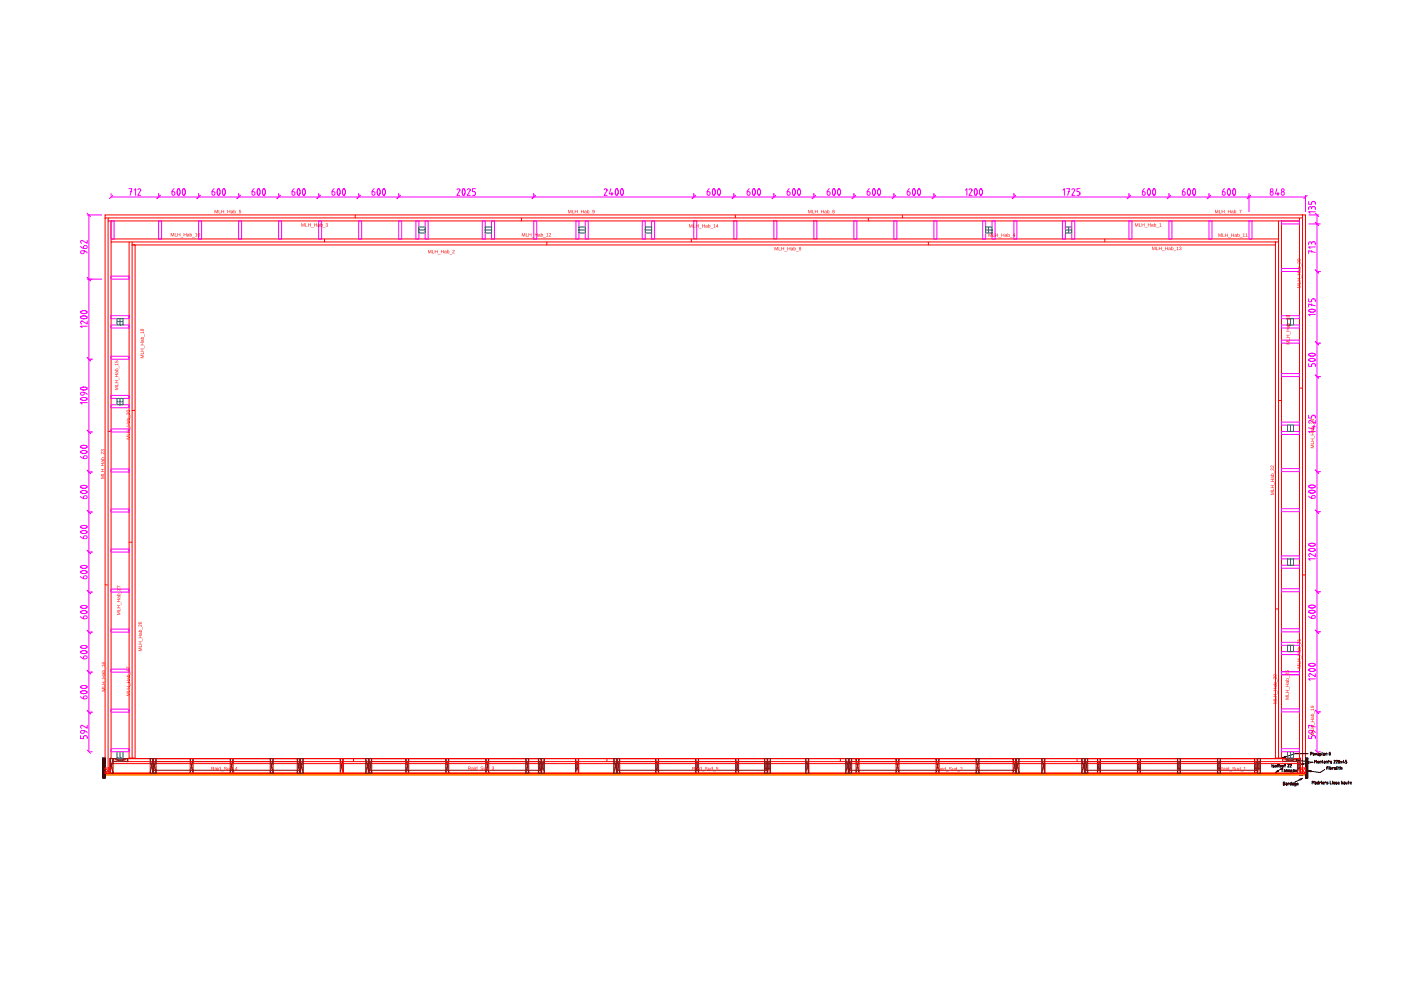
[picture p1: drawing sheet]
<svg xmlns="http://www.w3.org/2000/svg" width="420mm" height="297mm" viewBox="0 0 420 297" stroke-linecap="round" stroke-linejoin="round" font-family="sans-serif">
<g fill="none" stroke="#f0f" stroke-width=".3">
<path d="M33.3 59h358.2M33.3 58v.5M33.8 58.5l-1 1M38.7 56.5h.9l-.6 2M39.1 57.4h.5M40.2 57l.5-.5v2M41.3 56.9a.43 .43 0 0 1 .6-.4 .43 .43 0 0 1 .3 .6l-.9 1.4h.9M47.6 58v.5M48.1 58.5l-1 1M52.2 56.5a1.38 1.38 0 0 0-.4 2 .54 .54 0 0 0 .7-.4 .54 .54 0 0 0-.5-.7h-.4M53.4 56.7h.4l.2 .6-.1 .9-.3 .3-.5-.7zM54.9 56.7h.4l.3 .6-.1 .9-.4 .3-.4-.7z"/>
<path d="M59.6 58v.5M60.1 58.5l-1 1M64.2 56.5a1.38 1.38 0 0 0-.4 2 .54 .54 0 0 0 .7-.4 .54 .54 0 0 0-.5-.7h-.4M65.4 56.7h.4l.2 .6-.1 .9-.3 .3-.5-.7zM66.9 56.7h.4l.3 .6-.1 .9-.4 .3-.4-.7zM71.6 58v.5M72.1 58.5l-1 1M76.2 56.5a1.38 1.38 0 0 0-.4 2 .54 .54 0 0 0 .7-.4 .54 .54 0 0 0-.5-.7h-.4M77.4 56.7h.4l.2 .6-.1 .9-.3 .3-.5-.7zM78.9 56.7h.4l.3 .6-.1 .9-.4 .3-.4-.7zM83.6 58v.5M84.1 58.5l-1 1"/>
<path d="M88.2 56.5a1.38 1.38 0 0 0-.4 2 .54 .54 0 0 0 .7-.4 .54 .54 0 0 0-.5-.7h-.4M89.4 56.7h.4l.2 .6-.1 .9-.3 .3-.5-.7zM90.9 56.7h.4l.3 .6-.1 .9-.4 .3-.4-.7zM95.6 58v.5M96.1 58.5l-1 1M100.2 56.5a1.38 1.38 0 0 0-.4 2 .54 .54 0 0 0 .7-.4 .54 .54 0 0 0-.5-.7h-.4M101.4 56.7h.4l.2 .6-.1 .9-.3 .3-.5-.7zM102.9 56.7h.4l.3 .6-.1 .9-.4 .3-.4-.7zM107.6 58v.5M108.1 58.5l-1 1M112.2 56.5a1.38 1.38 0 0 0-.4 2 .54 .54 0 0 0 .7-.4 .54 .54 0 0 0-.5-.7h-.4M113.4 56.7h.4l.2 .6-.1 .9-.3 .3-.5-.7z"/>
<path d="M114.9 56.7h.4l.3 .6-.1 .9-.4 .3-.4-.7zM119.6 58v.5M120.1 58.5l-1 1M137.1 56.9a.43 .43 0 0 1 .5-.4 .43 .43 0 0 1 .3 .6l-.9 1.4h.9M138.8 56.7h.4l.3 .6-.1 .9-.4 .3-.4-.7zM140.2 56.9a.43 .43 0 0 1 .5-.4 .43 .43 0 0 1 .3 .6l-.9 1.4h.9M142.6 56.5h-.9v.9l.7 .1 .2 .4-.2 .6h-.7M160.1 58v.5M160.6 58.5l-1 1M181.2 56.9a.43 .43 0 0 1 .5-.4 .43 .43 0 0 1 .3 .6l-.8 1.4h.9M183.2 56.5l-.5 1.6h1.1M183.5 57.7v.8"/>
<path d="M184.8 56.7h.4l.2 .6-.1 .9-.3 .3-.5-.7zM186.3 56.7h.4l.2 .6v.9l-.4 .3-.4-.7zM208.1 58v.5M208.6 58.5l-1 1M212.7 56.5a1.38 1.38 0 0 0-.4 2 .54 .54 0 0 0 .7-.4 .54 .54 0 0 0-.5-.7h-.4M213.9 56.7h.4l.2 .6-.1 .9-.3 .3-.5-.7zM215.4 56.7h.4l.3 .6-.1 .9-.4 .3-.4-.7zM220.1 58v.5M220.6 58.5l-1 1M224.7 56.5a1.38 1.38 0 0 0-.4 2 .54 .54 0 0 0 .7-.4 .54 .54 0 0 0-.5-.7h-.4M225.9 56.7h.4l.2 .6-.1 .9-.3 .3-.5-.7zM227.4 56.7h.4l.3 .6-.1 .9-.4 .3-.4-.7z"/>
<path d="M232.1 58v.5M232.6 58.5l-1 1M236.7 56.5a1.38 1.38 0 0 0-.4 2 .54 .54 0 0 0 .7-.4 .54 .54 0 0 0-.5-.7h-.4M237.9 56.7h.4l.2 .6-.1 .9-.3 .3-.5-.7zM239.4 56.7h.4l.3 .6-.1 .9-.4 .3-.4-.7zM244.1 58v.5M244.6 58.5l-1 1M248.7 56.5a1.38 1.38 0 0 0-.4 2 .54 .54 0 0 0 .7-.4 .54 .54 0 0 0-.5-.7h-.4M249.9 56.7h.4l.2 .6-.1 .9-.3 .3-.5-.7zM251.4 56.7h.4l.3 .6-.1 .9-.4 .3-.4-.7zM256.1 58v.5M256.6 58.5l-1 1"/>
<path d="M260.7 56.5a1.38 1.38 0 0 0-.4 2 .54 .54 0 0 0 .7-.4 .54 .54 0 0 0-.5-.7h-.4M261.9 56.7h.4l.2 .6-.1 .9-.3 .3-.5-.7zM263.4 56.7h.4l.3 .6-.1 .9-.4 .3-.4-.7zM268.1 58v.5M268.6 58.5l-1 1M272.7 56.5a1.38 1.38 0 0 0-.4 2 .54 .54 0 0 0 .7-.4 .54 .54 0 0 0-.5-.7h-.4M273.9 56.7h.4l.2 .6-.1 .9-.3 .3-.5-.7zM275.4 56.7h.4l.3 .6-.1 .9-.4 .3-.4-.7zM280.1 58v.5M280.6 58.5l-1 1M289.5 57l.5-.5v2M290.6 56.9a.43 .43 0 0 1 .6-.4 .43 .43 0 0 1 .3 .6l-.9 1.4h.9"/>
<path d="M292.4 56.7h.4l.3 .6-.1 .9-.4 .3-.4-.7zM294 56.7h.4l.2 .6-.1 .9-.3 .3-.5-.7zM304.1 58v.5M304.6 58.5l-1 1M318.8 57l.4-.5v2M319.9 56.5h.9l-.6 2M320.3 57.4h.5M321.4 56.9a.43 .43 0 0 1 .6-.4 .43 .43 0 0 1 .3 .6l-.9 1.4h.9M323.9 56.5h-.9v.9l.7 .1 .2 .4-.2 .6h-.7M338.6 58v.5M339.1 58.5l-1 1M343.2 56.5a1.38 1.38 0 0 0-.4 2 .54 .54 0 0 0 .7-.4 .54 .54 0 0 0-.5-.7h-.4"/>
<path d="M344.4 56.7h.4l.2 .6-.1 .9-.3 .3-.5-.7zM345.9 56.7h.4l.3 .6-.1 .9-.4 .3-.4-.7zM350.6 58v.5M351.1 58.5l-1 1M355.2 56.5a1.38 1.38 0 0 0-.4 2 .54 .54 0 0 0 .7-.4 .54 .54 0 0 0-.5-.7h-.4M356.4 56.7h.4l.2 .6-.1 .9-.3 .3-.5-.7zM357.9 56.7h.4l.3 .6-.1 .9-.4 .3-.4-.7zM362.6 58v.5M363.1 58.5l-1 1M367.2 56.5a1.38 1.38 0 0 0-.4 2 .54 .54 0 0 0 .7-.4 .54 .54 0 0 0-.5-.7h-.4M368.4 56.7h.4l.2 .6-.1 .9-.3 .3-.5-.7zM369.9 56.7h.4l.3 .6-.1 .9-.4 .3-.4-.7z"/>
<path d="M374.6 58v5.4M375.1 58.5l-1 1M382.9 56.5l-.4 1.6h1.1M383.3 57.7v.8M391.5 58.5v4.9M392 58.5l-1 1M24.2 73.8a1.38 1.38 0 0 0 1.9 .5 .54 .54 0 0 0-.4-.7 .54 .54 0 0 0-.7 .4v.5M25.3 75.2v.4a.51 .51 0 0 1-.5 .6 .51 .51 0 0 1-.5-.4 .51 .51 0 0 1 .3-.6l1.1 .1 .5 .5M26.2 72v.9l-1.6-.8a.44 .44 0 0 0-.4 .3 .44 .44 0 0 0 .3 .5M26.2 64.4h4.3M26.2 63.9l1 1M26.7 64.4v160.9"/>
<path d="M160.1 66.2h.9v5.4h-.9zM208.1 66.2h.9v5.4h-.9zM220.1 66.2h.9v5.4h-.9zM232.1 66.2h.9v5.4h-.9zM244.1 66.2h.9v5.4h-.9zM256.1 66.2h.9v5.4h-.9zM268.1 66.2h.9v5.4h-.9zM280.1 66.2h.9v5.4h-.9zM304.1 66.2h.9v5.4h-.9zM338.6 66.2h.9v5.4h-.9zM350.6 66.2h.9v5.4h-.9zM362.6 66.2h.9v5.4h-.9z"/>
<path d="M374.6 66.2h.9v5.4h-.9zM392.5 60.4v.9h.9v-.7l.4-.2 .6 .2 .1 .7M392.5 64.4h3M392.5 67.1h3.5M393.4 62.4l-.3-.4h-.4l-.2 .8M393.4 62.4l.2-.4h.6l.3 .8M393.4 72.9l-.3-.4h-.4l-.2 .9M393.4 72.9l.2-.4h.6l.3 .9M393.4 62.4v.2M393.4 72.9v.2M393.4 75.1v.5M394.5 63.5h-2l.4 .4"/>
<path d="M394.5 75.7l-2-.6v.9M394.5 74h-2l.4 .5M394.5 63.9l1 1M394.5 66.6l1 1M395 64.4v160.9M24.3 94.9l1.1-.2 .8 .4-.4 .4h-.9l-.6-.2zM24.3 93.4l1.1-.3 .8 .5-.4 .3-.9 .1-.6-.2zM26.2 97.8h-2l.4 .4M26.2 96.2v.9l-1.6-.9a.44 .44 0 0 0-.4 .4 .44 .44 0 0 0 .3 .5M26.2 83.7h4.3M26.2 83.2l1 1M392.5 89.6v.9h.9v-.7l.4-.2 .6 .2 .1 .7"/>
<path d="M392.6 92.9l1.1-.2 .8 .4-.4 .4-.9 .1-.6-.3zM393.4 91.1v.5M394.5 94.2h-2l.4 .5M394.5 91.7l-2-.6v.9M394.5 80.9l1 1M395.5 81.4h.5M24.3 119.4l1.1-.3 .8 .5-.4 .3-.9 .1-.6-.2zM24.3 116.3l1.1-.3 .8 .5-.4 .3-.9 .1-.6-.2zM25.3 117.6v.4a.51 .51 0 0 1-.5 .6 .51 .51 0 0 1-.5-.4 .51 .51 0 0 1 .3-.6l1.1 .2 .5 .4M26.2 107.2l1 1M27.2 107.7h.5M392.5 109v.9h.9v-.7l.4-.2 .6 .2 .1 .7"/>
<path d="M392.6 107.7l1.1-.3 .8 .5-.4 .3-.9 .1-.6-.2zM392.6 106.1l1.1-.2 .8 .4-.4 .4h-.9l-.6-.2zM394.5 102.4l1 1M394.5 112.4l1 1M395.5 102.9h.5M395.5 112.9h.5M24.2 136.8a1.38 1.38 0 0 0 1.9 .5 .54 .54 0 0 0-.4-.7 .54 .54 0 0 0-.7 .4v.4M24.3 135.3l1.1-.3 .8 .5-.4 .3-.9 .1-.6-.2zM24.3 133.7l1.1-.2 .8 .4-.4 .4h-.9l-.6-.2zM26.2 120.7h-2l.4 .4M26.2 129l1 1M27.2 129.5h.5"/>
<path d="M392.5 124.5v.8h.9v-.6l.4-.2 .6 .2 .1 .6M393.6 127.9h.9M394 127.6v1.1l-1.5-.5M394.5 129.3h-2l.4 .5M394.5 126v.9l-1.5-.9a.43 .43 0 0 0-.5 .4 .43 .43 0 0 0 .3 .5M24.2 148.8a1.38 1.38 0 0 0 1.9 .5 .54 .54 0 0 0-.4-.7 .54 .54 0 0 0-.7 .4v.4M24.3 147.3l1.1-.3 .8 .5-.4 .3-.9 .1-.6-.2zM24.3 145.7l1.1-.2 .8 .4-.4 .4h-.9l-.6-.2zM24.3 159.3l1.1-.3 .8 .5-.4 .3-.9 .1-.6-.2zM24.3 157.7l1.1-.2 .8 .4-.4 .4h-.9l-.6-.2zM26.2 141l1 1M26.2 153l1 1"/>
<path d="M27.2 141.5h.5M27.2 153.5h.5M392.5 148.7a1.38 1.38 0 0 0 1.9 .5 .54 .54 0 0 0-.4-.7 .54 .54 0 0 0-.6 .4v.4M392.6 147.2l1.1-.3 .8 .5-.4 .3-.9 .1-.6-.2zM392.6 145.6l1.1-.2 .8 .4-.4 .4h-.9l-.6-.2zM394.5 140.9l1 1M394.5 152.9l1 1M395.5 141.4h.5M395.5 153.4h.5M24.2 160.8a1.38 1.38 0 0 0 1.9 .5 .54 .54 0 0 0-.4-.7 .54 .54 0 0 0-.7 .4v.4M24.2 172.8a1.38 1.38 0 0 0 1.9 .5 .54 .54 0 0 0-.4-.7 .54 .54 0 0 0-.7 .4v.4M24.3 171.3l1.1-.3 .8 .5-.4 .3-.9 .1-.6-.2z"/>
<path d="M24.3 169.7l1.1-.2 .8 .4-.4 .4h-.9l-.6-.2zM26.2 165l1 1M26.2 177l1 1M27.2 165.5h.5M27.2 177.5h.5M392.6 164.6l1.1-.2 .8 .4-.4 .4h-.9l-.6-.2zM392.6 163.1l1.1-.3 .8 .5-.4 .3-.9 .1-.6-.2zM394.5 167.5h-2l.4 .4M394.5 165.9v.9l-1.5-.8a.43 .43 0 0 0-.5 .3 .43 .43 0 0 0 .3 .5M394.5 176.9l1 1M395.5 177.4h.5M24.2 184.8a1.38 1.38 0 0 0 1.9 .5 .54 .54 0 0 0-.4-.7 .54 .54 0 0 0-.7 .4v.4"/>
<path d="M24.2 196.8a1.38 1.38 0 0 0 1.9 .5 .54 .54 0 0 0-.4-.7 .54 .54 0 0 0-.7 .4v.4M24.3 183.3l1.1-.3 .8 .5-.4 .3-.9 .1-.6-.2zM24.3 181.7l1.1-.2 .8 .4-.4 .4h-.9l-.6-.2zM24.3 195.3l1.1-.3 .8 .5-.4 .3-.9 .1-.6-.2zM24.3 193.7l1.1-.2 .8 .4-.4 .4h-.9l-.6-.2zM26.2 189l1 1M27.2 189.5h.5M392.5 184.7a1.38 1.38 0 0 0 1.9 .5 .54 .54 0 0 0-.4-.7 .54 .54 0 0 0-.6 .4v.4M392.6 199.1l1.1-.3 .8 .5-.4 .3-.9 .1-.6-.2zM392.6 183.2l1.1-.3 .8 .5-.4 .3-.9 .1-.6-.2zM392.6 181.6l1.1-.2 .8 .4-.4 .4h-.9l-.6-.2zM394.5 188.9l1 1"/>
<path d="M395.5 189.4h.5M24.2 208.8a1.38 1.38 0 0 0 1.9 .5 .54 .54 0 0 0-.4-.7 .54 .54 0 0 0-.7 .4v.4M24.3 207.3l1.1-.3 .8 .5-.4 .3-.9 .1-.6-.2zM24.3 205.7l1.1-.2 .8 .4-.4 .4h-.9l-.6-.2zM25.3 219v.4a.51 .51 0 0 1-.5 .5 .51 .51 0 0 1-.5-.3 .51 .51 0 0 1 .3-.6l1.1 .1 .5 .5M26.2 217.4v.9l-1.6-.9a.44 .44 0 0 0-.4 .4 .44 .44 0 0 0 .3 .5M26.2 201l1 1M26.2 213l1 1M27.2 201.5h.5M27.2 213.5h.5M392.6 200.6l1.1-.2 .8 .4-.4 .4h-.9l-.6-.2zM393.4 217.3v.5"/>
<path d="M393.6 218.9v.4a.51 .51 0 0 1-.5 .6 .51 .51 0 0 1-.5-.4 .51 .51 0 0 1 .3-.6l1.1 .2 .5 .5M394.5 217.9l-2-.6v.9M394.5 203.5h-2l.4 .4M394.5 201.9v.9l-1.5-.8a.43 .43 0 0 0-.5 .3 .43 .43 0 0 0 .3 .5M394.5 212.9l1 1M395.5 213.4h.5M24.2 220.5v.9h.8l.1-.7 .4-.2 .6 .2 .1 .7M26.2 224.8l1 1M27.2 225.3h.5M392.5 220.5v.8h.9v-.6l.4-.2 .6 .2 .1 .6M394.5 224.8l1 1M395.5 225.3h.5"/>
<circle cx="381.4" cy="57" r=".42"/>
<circle cx="381.4" cy="58" r=".51"/>
<circle cx="384.7" cy="57" r=".42"/>
<circle cx="384.8" cy="58" r=".51"/>
</g>
<g fill="none" stroke="#f00" stroke-width=".3">
<path d="M31.5 64.4h360v167.4h-360zM31.5 65.3h359.1M32.4 65.3v166.5M32.4 66.2h357.3M33.3 66.2v161h-.2v4.6M33.3 72.5h350.1M33.3 71.6h350.1M38.7 72.5v154.7h1.8v-153.8M39.6 73.4h342.9M39.6 72.5v154.7M97.3 71.6v.9M106.5 64.4v.9"/>
<path d="M156.4 65.3v.9M164 72.5v.9M207.3 71.6v.9M220.5 64.4v.9M260.4 65.3v.9M270.6 64.4v.9M278.4 72.5v.9M331.3 71.6v.9M383.4 66.2v161M384.3 66.2v161h-1.8v-154.7M389.7 65.3v161.9h.2v4.6M390.6 64.4v167.4"/>
<path d="M389.7 116.3h.9M32.4 129.3h.9M39.6 123h.9M383.4 120h.9M31.5 175.3h.9M38.7 162.5h.9M390.6 172.3h.9M382.5 182.5h.9M33 231.8v-4.4h357v4.4M33 228.9h357M38.3 227.4v.9h346.4M102.9 227.4v4.4"/>
<path d="M106 227.4v.9M173.5 227.4v4.4M182 227.4v.9M242.5 227.4v4.4M252 227.4v.9M313.3 227.4v4.4M323 227.4v.9"/>
</g>
<g fill="none" stroke="#850e0e" stroke-width=".3">
<path d="M33 231.8h.9M33 227.4h5.3M33 227.4v4.4M33 227.4l.9 4.4M33.9 227.4v4.4M33.9 227.4l-.9 4.4M33.9 227.4l4.4 .9M38.3 227.4l-4.4 .9h4.4M38.3 227.4v.9M57 231.8h.9M57 227.4h.9M57 227.4v4.4"/>
<path d="M57 227.4l.9 4.4M57.9 227.4v4.4M57.9 227.4l-.9 4.4M69 231.8h.9M69 227.4h.9M69 227.4v4.4M69 227.4l.9 4.4M69.9 227.4v4.4M69.9 227.4l-.9 4.4M102 231.8h.9M102 227.4h.9M102 227.4v4.4"/>
<path d="M102 227.4l.9 4.4M102.9 227.4v4.4M102.9 227.4l-.9 4.4M121.7 231.8h.9M121.7 227.4h.9M121.7 227.4v4.4M121.7 227.4l.9 4.4M122.6 227.4v4.4M122.6 227.4l-.9 4.4M133.7 231.8h.9M133.7 227.4h.9M133.7 227.4v4.4"/>
<path d="M133.7 227.4l.9 4.4M134.6 227.4v4.4M134.6 227.4l-.9 4.4M145.7 231.8h.9M145.7 227.4h.9M145.7 227.4v4.4M145.7 227.4l.9 4.4M146.6 227.4v4.4M146.6 227.4l-.9 4.4M172.6 231.8h.9M172.6 227.4h.9M172.6 227.4v4.4"/>
<path d="M172.6 227.4l.9 4.4M173.5 227.4v4.4M173.5 227.4l-.9 4.4M196.6 231.8h.9M196.6 227.4h.9M196.6 227.4v4.4M196.6 227.4l.9 4.4M197.5 227.4v4.4M197.5 227.4l-.9 4.4M208.6 231.8h.9M208.6 227.4h.9M208.6 227.4v4.4"/>
<path d="M208.6 227.4l.9 4.4M209.5 227.4v4.4M209.5 227.4l-.9 4.4M220.6 231.8h.9M220.6 227.4h.9M220.6 227.4v4.4M220.6 227.4l.9 4.4M221.5 227.4v4.4M221.5 227.4l-.9 4.4M256.7 231.8h.9M256.7 227.4h.9M256.7 227.4v4.4"/>
<path d="M256.7 227.4l.9 4.4M257.6 227.4v4.4M257.6 227.4l-.9 4.4M268.7 231.8h.9M268.7 227.4h.9M268.7 227.4v4.4M268.7 227.4l.9 4.4M269.6 227.4v4.4M269.6 227.4l-.9 4.4M280.7 231.8h.9M280.7 227.4h.9M280.7 227.4v4.4"/>
<path d="M280.7 227.4l.9 4.4M281.6 227.4v4.4M281.6 227.4l-.9 4.4M303.8 231.8h.9M303.8 227.4h.9M303.8 227.4v4.4M303.8 227.4l.9 4.4M304.7 227.4v4.4M304.7 227.4l-.9 4.4M329.1 231.8h.9M329.1 227.4h.9M329.1 227.4v4.4"/>
<path d="M329.1 227.4l.9 4.4M330 227.4v4.4M330 227.4l-.9 4.4M341.1 231.8h.9M341.1 227.4h.9M341.1 227.4v4.4M341.1 227.4l.9 4.4M342 227.4v4.4M342 227.4l-.9 4.4M376.2 231.8h.9M376.2 227.4v4.4M376.2 227.4h.9"/>
<path d="M376.2 227.4l.9 4.4M377.1 227.4v4.4M377.1 227.4l-.9 4.4M384.7 227.4h5.3M384.7 227.4v.9M384.7 227.4l4.4 .9h-4.4M389.1 231.8h.9M389.1 227.4v4.4M389.1 227.4l.9 4.4M389.1 227.4l-4.4 .9M390 227.4v4.4M390 227.4l-.9 4.4"/>
</g>
<g fill="none" stroke="#800000" stroke-width=".3">
<path d="M45.9 227.4h44.1v4.4h-44.1zM45.9 228.3h44.1M45.9 230.9h44.1M110.6 227.4h51.8v4.4h-51.8zM110.6 228.3h51.8M110.6 230.9h51.8M185 227.4h45.2v4.4h-45.2zM185 228.3h45.2M185 230.9h45.2M254.5 227.4h50.2v4.4h-50.2zM254.5 228.3h50.2M254.5 230.9h50.2"/>
<path d="M325.3 227.4h51.8v4.4h-51.8zM325.3 228.3h51.8M325.3 230.9h51.8"/>
</g>
<g fill="none" stroke="#000" stroke-width=".3">
<path d="M30.8 227.2h.7M30.8 227.2v6h.7M30.9 227.2l-.1 .1M31.1 227.2l-.3 .3M31.3 227.2l-.5 .5M31.5 227.2l-.7 .7M31.5 227.2v6M31.5 233.2h.1M31.5 233l-.2 .2M31.5 232.8l-.4 .4M31.5 232.6l-.6 .6M31.5 232.4l-.7 .7"/>
<path d="M31.5 232.2l-.7 .7M31.5 232l-.7 .7M31.5 231.8l-.7 .7M31.5 231.6l-.7 .7M31.5 231.4l-.7 .7M31.5 231.2l-.7 .7M31.5 231l-.7 .7M31.5 230.8l-.7 .7M31.5 230.6l-.7 .7M31.5 230.4l-.7 .7M31.5 230.2l-.7 .7M31.5 230l-.7 .7"/>
<path d="M31.5 229.8l-.7 .7M31.5 229.6l-.7 .7M31.5 229.4l-.7 .7M31.5 229.2l-.7 .7M31.5 229l-.7 .7M31.5 228.8l-.7 .7M31.5 228.6l-.7 .7M31.5 228.4l-.7 .7M31.5 228.2l-.7 .7M31.5 228l-.7 .7M31.5 227.8l-.7 .7M31.5 227.6l-.7 .7"/>
<path d="M31.5 227.4l-.7 .7M381.5 229.1v.8M382.1 229.4l-.3 .1 .3 .4h-.3M383.1 229.5h.3M383.4 229.5l.1-.4h-.4v.8M383.4 229.5l.2 .4M384.2 230.5h.6M384.5 230.5v.8M384.6 230.1l-2.1 1.5M384.9 234.8h.2M385.1 230.7l.3 .1v.5h-.3v-.2l.3-.1M385.1 234.8l.2-.3-.4-.1v.9l.5-.2"/>
<path d="M385.1 234.8l.3 .2M385.2 229.4h.3M385.4 235v.1M385.5 229.1l-.2 .8M385.5 229.1h.1M385.7 234.7l.3 .1v.5h-.3v-.3h.3M386.1 230.8l-.4 .1 .4 .4h-.4M386.2 229.2l.2-.1 .2 .1-.4 .7h.4M386.6 234.8l-.3-.1v.6M386.8 230.8l-.4 .1 .4 .4h-.4M386.9 229.2l.2-.1 .2 .1-.4 .7h.4M387.1 231.6l3.5 .9"/>
<path d="M387.1 231h.4l-.1-.2h-.2l-.1 .4 .4 .1M387.3 234.4v.9h-.4v-.5l.4-.1M387.6 234.7l.3 .1 .1 .5h-.4v-.3h.4M387.8 230.7l.3 .1 .1 .5h-.4v-.2l.4-.1M388.4 230.7l.2 .6h.2v-.6M388.7 235.3h-.4v-.5l.4-.1v.7l-.4 .2M388.7 227.8l5 .7-3.8 .7M388.9 235h.4v-.2h-.3l-.1 .4 .4 .1M390.6 233.3l-2.3 1.1M391.5 227.2h.7v6h-.7zM391.7 227.2l-.2 .2M391.9 227.2l-.4 .4"/>
<path d="M392.1 227.2l-.6 .6M392.2 227.3l-.7 .7M392.2 227.5l-.7 .7M392.2 227.7l-.7 .7M392.2 227.9l-.7 .7M392.2 228.1l-.7 .7M392.2 228.3l-.7 .7M392.2 228.5l-.7 .7M392.2 228.7l-.7 .7M392.2 228.9l-.7 .7M392.2 229.1l-.7 .7M392.2 229.3l-.7 .7"/>
<path d="M392.2 229.5l-.7 .7M392.2 229.7l-.7 .7M392.2 229.9l-.7 .7M392.2 230.1l-.7 .7M392.2 230.3l-.7 .7M392.2 230.5l-.7 .7M392.2 230.7l-.7 .7M392.2 230.9l-.7 .7M392.2 231.3l-.7 .7M392.2 231.5l-.7 .7M392.2 231.7l-.7 .7M392.2 231.9l-.7 .7"/>
<path d="M392.2 232.1l-.7 .7M392.2 232.3l-.7 .7M392.2 232.5l-.7 .7M392.2 232.7l-.5 .5M392.2 232.9l-.3 .3M392.2 233.1l-.1 .1M392.4 225.9h-4l-3.8 1.3M393 226l.4-.1v-.4h-.4v.9M393.5 235v-.9l.3 .5 .3-.5v.9M393.8 225.8h.3l.1 .6-.4-.1v-.2h.4M394.2 228.7v-.8l.3 .5 .3-.5v.8M394.4 234.4l.3 .1 .1 .5h-.4v-.2l.4-.1"/>
<path d="M394.5 225.8l.1 .6 .2-.6M395.2 225.8h.3v.6l-.3-.1v-.2h.3M395.5 234.1v.9h-.4v-.5l.4-.1M395.8 228.7v-.5h.3l.1 .5M395.8 226.4l.4-.1v-.5h-.4v.8M396 234.5l-.3-.1v.6M396.3 234.1v.1M396.3 234.4v.6M396.5 228.2h.2M396.5 225.5l.1 .9M396.6 227.9v.8M396.6 234.7h.4v-.2h-.3l-.1 .4 .4 .1"/>
<path d="M396.9 225.8h.3l.1 .6-.4-.1v-.2h.4M397.1 228.2h.3v.5h-.3v-.2h.3M397.3 230.7l-1.4 .8-3.7-.4-.7 .7M397.6 226.4v-.6h.3v.6M397.6 234.5l-.3-.1v.6M397.7 228.7v-.5h.4v.5M397.9 230.2h.4M398.3 234.5h-.4l.4 .4-.4 .1M398.3 229.8h-.4v.9M398.4 228.2h.3M398.5 227.9v.8M398.6 229.8h.1"/>
<path d="M398.6 230.1v.6M398.9 229.8v.9l.3-.1v-.5h-.3M398.9 234.1v.9h.4M399.4 228.2l-.4 .1 .3 .4h-.3M399.6 234.1v.1M399.6 234.4v.6M399.8 230.2l-.2-.1v.6M400 228l.2-.1 .2 .2-.4 .6h.4M400.2 230.1h.3v.6l-.3-.1v-.2h.3M400.3 234.5l-.4 .1 .3 .3-.3 .1M400.7 228l.2-.1 .2 .2-.4 .6h.4M400.8 229.8l.1 .9"/>
<path d="M401 234.5l-.4 .1 .3 .3-.3 .1M401.2 229.8h.1M401.2 230.1v.6M401.2 234.7h.4v-.2h-.3l-.1 .4 .4 .1M401.5 227.9l.3 .3-.2 .5-.2-.3zM401.5 230.1h.3M401.6 229.8v.9M402.1 228.2l.3 .5M402.1 230.1h.3l.1 .6M402.1 229.8v.9M402.3 234.4l.3 .1 .1 .5M402.3 234.1v.9"/>
<path d="M402.4 228.2l-.3 .5M402.9 227.9l-.2 .7h.5M403 234.4l.3 .1 .1 .5h-.4v-.2l.4-.1M403.1 228.4v.3M403.6 234.4l.2 .6h.2v-.6M403.9 227.9h-.4v.4l.4 .2-.1 .2h-.3M404.3 234.4h.3M404.4 234.1v.9M404.9 234.7h.4l-.1-.2h-.2l-.1 .4 .4 .1"/>
<circle cx="382.6" cy="229.7" r=".24"/>
<circle cx="384.1" cy="229.7" r=".24"/>
<circle cx="384.8" cy="229.7" r=".24"/>
<circle cx="395.3" cy="228.5" r=".24"/>
<circle cx="398.8" cy="226.1" r=".21"/>
<circle cx="398.8" cy="225.7" r=".17"/>
</g>
<path d="M382.5 231.6l.7-.7 .2 .3zM384.6 227.2l.9-.5 .1 .3zM388.7 227.8h1v.3zM389.9 229.2l.9-.4 .1 .4zM389.7 232.1l.9 .4-1-.1zM389.7 233.6l.9-.3-.8 .6zM392.2 231.1l1-.1v.4z" fill="#000"/>
<path d="M382.5 231.6l.7-.7 .2 .3zM384.6 227.2l.9-.5 .1 .3zM388.7 227.8h1v.3zM389.9 229.2l.9-.4 .1 .4zM389.7 232.1l.9 .4-1-.1zM389.7 233.6l.9-.3-.8 .6zM392.2 231.1l1-.1v.4z" fill="#000" stroke="#000" stroke-width=".3"/>
<g fill="none" stroke="#ff7f00" stroke-width=".3">
<path d="M31.5 231.8h360v.4h-360zM31.5 231.8h360M31.5 231.9h360M31.5 232.1h360M31.6 232.2h.1M31.6 232v.2M31.6 231.8l.2 .4M31.6 231.8v.1M31.6 231.9v.1M31.7 231.8v.1M31.7 232v.1M31.8 232.2h.1"/>
<path d="M31.8 232v.1M31.8 231.8l.2 .4M31.8 231.8v.1M31.8 231.9v.1M31.9 232.2h.1M31.9 231.8v.1M31.9 232.1v.1M31.9 231.9h.1M32 231.8l.3 .4M32 231.9v.2M32 232.1h-.1M32 232.2h-.1"/>
<path d="M32 232.2h.1M32 232.1h.1M32.1 231.8l-.4 .3M32.1 231.9h-.1M32.1 232l-.1 .2M32.1 232.2h.1M32.1 231.8h.1M32.2 232.1h-.1M32.2 231.9l.1 .1M32.2 231.8l.3 .4M32.3 231.8l-.2 .1M32.3 232v.1"/>
<path d="M32.3 231.9h-.1M32.3 232.2h.1M32.3 232.1l.1 .1M32.3 231.8h.1M32.4 231.8l-.1 .1M32.4 232.2h-.1M32.4 231.9v.2M32.4 231.8l.1 .1M32.5 231.8l-.3 .4M32.5 232.1l.1 .1M32.5 232l-.1 .2M32.5 231.8l.2 .4"/>
<path d="M32.6 231.8l-.1 .1M32.6 231.9l-.1 .1M32.6 232.2h-.1M32.6 232.2h.1M32.6 231.8v.1M32.6 231.8v.3M32.6 232.1v.1M32.7 232.2h.1M32.7 231.8l.2 .4M32.7 231.9v.2M32.7 231.8v.1M32.8 232.2h.1"/>
<path d="M32.8 231.8v.1M32.8 232.1v.1M32.9 231.9h.1M32.9 232.2h.1M32.9 232v.1M32.9 231.8l.3 .4M32.9 231.8l-.3 .4M32.9 231.9v.1M33 231.9h.1M33 231.8h.1M33.1 232.2h.1M33.1 231.8h.1"/>
<path d="M33.1 232.1h-.1M33.2 231.9v.1M33.2 231.8l.3 .3M33.2 232.2l.3-.4 .2 .4M33.2 231.8l-.2 .4M33.2 232v.1M33.2 231.9h.1M33.2 232.2h.1M33.3 232.2h.1M33.3 232.1v.1M33.3 231.8v.1M33.4 231.9v.1"/>
<path d="M33.4 232v.1M33.5 232l-.1 .2M33.5 231.8h-.1M33.5 231.9v.1M33.6 232.2h.1M33.6 231.8v.1M33.6 231.8v.3M33.6 232.1v.1M33.7 232.2h.1M33.7 232v.1M33.7 231.8l.2 .4M33.7 231.8v.1"/>
<path d="M33.7 231.9v.1M33.8 231.8v.1M33.8 232.1v.1M33.8 232.2h.1M33.9 232v.1M33.9 231.9h.1M33.9 231.8l.3 .4M33.9 231.8l-.3 .4M33.9 231.9v.1M33.9 232.2h.1M34 231.8h-.1M34 231.9v.3"/>
<path d="M34 232.2h.1M34 231.8h.1M34.1 232.1h-.1M34.1 231.8l.3 .4M34.2 231.8l-.2 .1M34.2 231.9v.2M34.2 232.2h.1M34.2 232.1l.1 .1M34.2 231.8v.1M34.3 231.9l.1 .1M34.3 231.8l.1 .1M34.4 231.8l-.3 .4"/>
<path d="M34.4 232l-.1 .1M34.4 232.1l.1 .1M34.4 231.9h.2M34.4 231.8l.2 .4M34.5 232.1v.1M34.5 231.8v.3M34.6 232l-.1 .1M34.6 232.1l-.1 .1M34.6 232.2h.1M34.6 232v.1M34.6 231.8l.2 .4M34.6 231.8v.1"/>
<path d="M34.6 231.9v.1M34.7 232.2h.1M34.7 231.8v.1M34.7 232.1v.1M34.8 231.9v.2M34.8 231.8l.3 .4M34.8 231.8l-.3 .4M34.9 232.2h.1M34.9 231.8h.1M34.9 231.9v.3M35 232.2h.1M35 231.8h.1"/>
<path d="M35 232.1h.1M35.1 231.9v.1M35.1 231.8l.3 .4M35.1 231.8l-.1 .1M35.1 232v.1M35.1 231.9h.1M35.1 232.2h.1M35.2 232.2h.1M35.2 232.1v.1M35.2 231.8v.1M35.3 231.9v.1M35.3 231.8v.1"/>
<path d="M35.3 231.8l-.2 .4M35.3 232v.1M35.4 232.1v.1M35.4 232v.2M35.4 231.8l.2 .4M35.4 231.8v.1M35.4 231.9v.1M35.5 231.9l.1-.1 .2 .4M35.5 232.1v.1M35.5 232v.1M35.6 232.2h.1M35.6 232v.1"/>
<path d="M35.6 231.8h-.1M35.6 231.9v.1M35.7 232.2h.1M35.7 231.8v.1M35.7 232.1v.1M35.8 232v.1M35.8 231.9h.1M35.8 231.8l.3 .4M35.8 231.8l-.3 .4M35.8 231.9v.1M35.8 232.2h.1M35.9 232.2h.1"/>
<path d="M35.9 231.9h.1M35.9 231.8h.1M35.9 232.1v.1M36 231.8h.1M36 232.1h-.1M36 231.9l.1 .1M36 231.8l.3 .3M36.1 231.8l-.2 .3M36.1 232v.1M36.1 231.9h-.1M36.1 232.2h.1M36.1 232.1l.1 .1"/>
<path d="M36.1 231.8v.1M36.2 231.9v.2M36.2 231.8l.1 .1M36.3 231.8l-.3 .4M36.3 232.1l-.1 .1M36.3 232v.2M36.3 231.8l.3 .4M36.4 231.8l-.1 .1M36.4 231.9l-.1 .1M36.4 232.2h.1M36.4 231.8l.1 .1M36.5 231.8l-.1 .3"/>
<path d="M36.5 232.1l-.1 .1M36.5 232.2h.1M36.5 231.8l.2 .4M36.6 231.9v.2M36.6 231.8l-.1 .1M36.6 232.2h.1M36.6 231.8v.1M36.6 231.8h.1M36.6 232.1v.1M36.7 232v.1M36.7 231.9h.1M36.7 231.8l.3 .4"/>
<path d="M36.7 231.8l-.2 .4M36.7 231.9v.1M36.7 232.2h.1M36.8 232.2h.1M36.8 231.8h.1M36.8 231.9h.1M36.9 232.2h.1M36.9 231.9h.1M36.9 231.8l.4 .4M36.9 232.1h.1M37 232.1h.1M37 231.9v.2"/>
<path d="M37 231.8l-.2 .4M37 231.9h.1M37 232.2h.1M37.1 232.2h.1M37.1 232.1v.1M37.1 231.8v.1M37.2 231.9v.1M37.2 231.8v.1M37.2 231.8l-.3 .4M37.2 232v.1M37.3 232.1v.1M37.3 231.8l.2 .4"/>
<path d="M37.3 231.9l-.1 .2M37.3 231.8v.1M37.4 232.2h.1M37.4 231.8v.1M37.4 231.8v.3M37.4 232.1v.1M37.5 232.2h.1M37.5 232v.1M37.5 231.8l.2 .4M37.5 231.8v.1M37.5 231.9v.1M37.6 232.2h.1"/>
<path d="M37.6 231.8v.1M37.6 232.1v.1M37.7 231.9v.2M37.7 231.8l.3 .4M37.7 231.8l-.3 .4M37.8 232.2h.1M37.8 231.8h.1M37.8 231.9h.1M37.9 232.2h.1M37.9 231.9h.1M37.9 231.8h.1M37.9 232.1h.1"/>
<path d="M37.9 231.8l.3 .3M38 232.2h.1M38.1 231.8l-.3 .4M38.1 231.9l.1 .1M38.1 231.8l-.2 .4M38.2 231.8l-.3 .1 .1 .3M38.2 232l-.1 .1M38.2 232v.1M38.2 231.8l.3 .4M38.3 231.8l-.1 .1M38.3 231.9l-.1 .1M38.3 231.8l.1 .1"/>
<path d="M38.4 231.8l-.1 .1M38.4 232l-.1 .1M38.4 232.2h.1M38.4 232l.1 .1M38.4 231.8l.3 .4 .2-.4M38.5 231.8v.1M38.5 231.9l-.1 .1M38.5 232.2h.1M38.5 232.1v.1M38.5 231.8h.1M38.6 232.2h.1M38.6 231.9h.1"/>
<path d="M38.6 231.8l.3 .4M38.6 231.8l-.2 .3M38.6 231.9v.1M38.6 232.1h.1M38.7 231.8h.1M38.7 231.9h.1M38.8 232.2h.1M38.8 231.9h.1M38.8 231.8h.1M38.8 232.1h.1M38.9 232.1h.1M38.9 231.9v.1"/>
<path d="M38.9 231.8l.3 .3M38.9 231.9h.1M38.9 232.2h.1M39 232.2h.1M39 231.8v.4M39.1 231.8l-.3 .4M39.1 232.1v.1M39.2 232l-.1 .2M39.2 231.8l.2 .4M39.2 231.8v.1M39.2 231.9v.1M39.3 232.2h.1"/>
<path d="M39.3 231.8v.1M39.3 231.8v.3M39.3 232.1v.1M39.4 232.2h.1M39.4 231.8l.3 .4 .2-.4M39.5 232.2h.1M39.5 231.8v.4M39.6 232.2h.1M39.6 231.9h.1M39.6 231.8l.3 .4M39.6 231.8l-.3 .4M39.6 231.9v.1"/>
<path d="M39.6 232.1h.1M39.7 231.8h.1M39.7 231.9h.1M39.8 232.2h.1M39.8 231.9h.1M39.8 231.8h.1M39.8 232.1h.1M39.9 232.1h.1M39.9 231.9v.1M39.9 231.8l.2 .4M39.9 231.9h.1M39.9 232.2h.1"/>
<path d="M40 231.8h.1M40 232.1v.1M40 231.8l.1 .1M40.1 231.8l-.3 .4M40.1 231.9v.1M40.1 232l-.1 .1M40.1 232l.1 .2M40.1 231.8l.3 .4M40.2 231.8l-.1 .1M40.2 231.9l-.1 .1M40.2 232.2h.1M40.2 231.8l.1 .1"/>
<path d="M40.3 231.8l-.1 .3M40.3 232.1l-.1 .1M40.3 232.2h.1M40.3 232l.1 .1M40.3 231.8l.3 .4 .2-.4M40.4 231.8v.1M40.4 231.9l-.1 .1M40.4 232.1h.1M40.4 231.8l.4 .4M40.5 232.1v.1M40.5 232.2h.1M40.5 231.9v.1"/>
<path d="M40.6 231.8l-.3 .4M40.6 232.1h-.1M40.6 232.2h-.1M40.6 231.8h.1M40.6 231.9h.1M40.7 232.2h.1M40.7 231.9h.1M40.7 231.8h.1M40.7 232.1h.1M40.8 232.1h.1M40.8 231.8l.3 .4M40.8 231.9v.1"/>
<path d="M40.8 232.2h.1M40.9 232.2h.1M40.9 231.8h.1M40.9 232.1v.1M41 231.9v.1M41 231.8v.1M41 231.8l-.3 .4M41 232v.1M41 232.1v.1M41 232.2h.1M41.1 231.9h.1M41.1 231.8l.2 .4"/>
<path d="M41.1 232.1v.1M41.2 231.8l-.1 .3M41.2 232v.1M41.2 232.1v.1M41.3 232.2h.1M41.3 232v.1M41.3 231.8l.3 .4v-.1M41.3 231.8v.1M41.3 231.9v.1M41.4 232.2h.1M41.4 232.1v.1M41.4 231.8h.1"/>
<path d="M41.5 232.2h.1M41.5 231.9h.1M41.5 231.8l.3 .4M41.5 231.9v.1M41.5 232.1h.1M41.6 231.8l-.4 .4M41.6 231.9h.1M41.7 232.2h.1M41.7 231.9h.1M41.7 231.8h.1M41.7 232.1h.1M41.8 232.1h.1"/>
<path d="M41.8 231.9v.1M41.8 231.8l.2 .4M41.8 231.8l-.2 .3M41.8 231.9h.1M41.8 232.2h.1M41.9 232.2h.1M41.9 231.8h.1M41.9 232.1v.1M41.9 231.9l.1 .1M41.9 231.8v.1M42 231.8l-.3 .4M42 232l-.1 .1"/>
<path d="M42 232.1l-.1 .1M42 232.2h.1M42 232l.1 .2M42 231.8l.3 .4M42.1 231.8l-.1 .1M42.1 231.9l-.1 .1M42.1 232.2h-.1M42.1 232.2h.1M42.1 231.8l.1 .1M42.2 231.8l-.1 .3M42.2 232.1l-.1 .1M42.2 232.2h.1"/>
<path d="M42.2 231.8l.4 .4M42.3 231.8v.3M42.3 232.2h.1M42.3 232.1v.1M42.4 231.8h-.1M42.4 232.2h.1M42.4 231.9h.1M42.4 231.8l.3 .4M42.5 231.8l-.3 .4M42.5 231.9l-.1 .1M42.5 232.1h-.1M42.5 231.9h.1"/>
<path d="M42.5 231.8h.1M42.6 232.1l-.1 .1M42.6 232.2h.1M42.6 232.1h.1M42.7 232.1h.1M42.7 231.9v.1M42.7 231.8l.3 .4M42.7 231.8l-.1 .3M42.7 231.9h.1M42.7 232.2h.1M42.8 232.2h.1M42.8 231.8h.1"/>
<path d="M42.8 232.1v.1M42.9 231.8v.1M42.9 231.8l-.3 .4M42.9 231.9v.1M42.9 232v.1M42.9 232.1v.1M42.9 232.2h.1M43 232.1v.1M43 232v.1M43 231.8l.2 .4M43 231.8v.1M43 231.9v.1"/>
<path d="M43 232.2h.1M43.1 232.2h.1M43.1 231.8v.1M43.1 231.8v.3M43.1 232.1v.1M43.2 232.2h.1M43.2 232v.1M43.2 231.8l.3 .4 .2-.4M43.2 231.8v.1M43.2 231.9v.1M43.3 232.1v.1M43.3 231.8h.1"/>
<path d="M43.3 232.2h.1M43.4 232.2h.1M43.4 231.9h.1M43.4 231.8l.3 .4M43.4 231.8l-.3 .4M43.4 231.9v.1M43.4 232.1h.1M43.5 231.8h.1M43.5 231.9h.1M43.6 232.2h.1M43.6 231.9h.1M43.6 232.1h.1"/>
<path d="M43.6 231.8l.4 .4M43.7 231.9v.1M43.7 231.9h.1M43.7 232.2h.1M43.8 232.2h.1M43.8 231.8h.1M43.8 232.1v.1M43.9 231.9v.1M43.9 231.8v.1M43.9 231.8l-.3 .4M43.9 232v.1M43.9 232.1v.1"/>
<path d="M43.9 232.2h.1M43.9 231.9h.2M44 231.8l.2 .4M44 232.1v.1M44.1 231.8l-.1 .3M44.1 232l-.1 .1M44.1 232.1l-.1 .1M44.1 232.2h.1M44.1 232l.1 .1M44.1 231.8l.4 .4 .1-.4M44.2 231.8v.1M44.2 231.9l-.1 .1"/>
<path d="M44.2 232.2h.1M44.2 232.1v.1M44.3 231.8h-.1M44.3 232.2h.1M44.3 231.9v.1M44.3 231.8l.3 .4M44.4 231.8l-.4 .4M44.4 232.1h-.1M44.4 232.2h-.1M44.5 231.8h-.1M44.5 231.9h-.1M44.5 232.2h.1"/>
<path d="M44.5 231.9h.1M44.5 231.8h.1M44.6 232.1h-.1M44.6 232.1h.1M44.6 231.8l.3 .4M44.6 231.9v.1M44.6 232.2h.1M44.7 232.2h.1M44.7 232.1v.1M44.7 231.8h.1M44.7 232.1h.1M44.8 231.9v.1"/>
<path d="M44.8 231.8v.1M44.8 231.8l-.3 .4M44.8 232v.1M44.8 232.1v.1M44.8 232.2h.1M44.9 232v.2M44.9 231.8l.2 .4M44.9 231.8v.1M44.9 231.9v.1M44.9 232.2h.1M45 231.8v.1M45 232.1v.1"/>
<path d="M45 232v.1M45.1 232.2h.1M45.1 232v.1M45.1 231.9v.1M45.1 231.8v.1M45.2 232.2h.1M45.2 232.1v.1M45.2 231.8h.1M45.3 232.2h.1M45.3 231.9h.1M45.3 231.8l.3 .4M45.3 231.8l-.3 .4"/>
<path d="M45.3 231.9v.1M45.3 232.1h.1M45.4 231.8h.1M45.4 231.9h.1M45.5 232.2h.1M45.5 231.9h.1M45.5 231.8h.1M45.5 232.1h.1M45.6 232.1h.1M45.6 231.9v.1M45.6 231.8l.3 .4M45.6 231.8l-.2 .4-.3-.4-.1 .1"/>
<path d="M45.6 231.9h.1M45.6 232.2h.1M45.7 232.2h.1M45.7 231.8h.1M45.7 232.1v.1M45.8 231.8v.3M45.8 231.8l-.3 .4M45.8 232.1v.1M45.8 232.2h.1M45.9 232v.2M45.9 231.8l.2 .4M45.9 231.8v.1"/>
<path d="M45.9 231.9v.1M45.9 232.2h.1M45.9 231.8l.1 .1M46 231.8l-.1 .3M46 232.1l-.1 .1M46 232.2h.1M46 231.8l.4 .4-.1-.1M46.1 232.2h.1M46.2 231.8l-.1 .4M46.2 232.2h.1M46.2 231.9h.1M46.2 231.8l.4 .4"/>
<path d="M46.3 231.8l-.3 .4M46.3 231.9l-.1 .1M46.4 231.8h-.1M46.4 231.9l-.2 .2M46.4 232.2h.1M46.4 232.1h.2M46.4 231.8h.1M46.5 231.8v.1M46.5 231.9l-.1 .1M46.5 231.9l.1 .1M46.5 231.8l.2 .4M46.6 231.8h-.1"/>
<path d="M46.6 231.9h-.1M46.6 232.2h.1M46.6 231.8h.1M46.6 232.1v.1M46.7 231.9v.1M46.7 231.8v.1M46.7 231.8l-.3 .4M46.7 232v.1M46.7 232.1v.1M46.7 232.2h.1M46.8 232.2h.1M46.8 231.8l.2 .4"/>
<path d="M46.8 231.9v.3M46.8 231.8v.1M46.9 232.2h.1M46.9 231.8v.1M46.9 231.8v.3M46.9 232.1v.1M47 232.2h.1M47 232v.1M47 231.8l.3 .4v-.1M47 231.8v.1M47 231.9v.1M47.1 232.1v.1"/>
<path d="M47.1 231.8l-.2 .4M47.2 232.2h.1M47.2 231.9v.1M47.3 231.9v.1M47.3 231.8l.3 .4M47.3 231.9h.1M47.3 232l-.2 .2M47.4 232.2h.1M47.4 231.8v.1M47.4 232.1v.1M47.4 231.9v.1M47.5 231.8l.2 .4"/>
<path d="M47.5 231.9v.1M47.5 232.2h.1M47.6 231.8h.1M47.6 232.1v.1M47.6 232.2h.1M47.7 231.9v.1M47.7 231.8v.1M47.7 231.8l-.3 .4M47.7 232v.1M47.7 232.1v.1M47.7 232.2h.1M47.8 232.2h.1"/>
<path d="M47.8 232v.2M47.8 231.8l.2 .4M47.8 231.8v.1M47.8 231.9v.1M47.9 231.8v.1M47.9 232v.1M48 232.2h.1M48 232v.1M48 231.8l.3 .4M48 231.8v.1M48 231.9v.1M48 232.1v.1"/>
<path d="M48.1 231.8h-.1M48.1 232.2h.1M48.1 231.9h.1M48.1 231.8h.1M48.2 231.8l-.3 .3M48.2 231.9l-.1 .1M48.2 232.1v.1M48.2 231.9l-.1 .3M48.2 231.8l.4 .4M48.3 231.8h-.1M48.3 231.9h-.1M48.3 232.2h.1"/>
<path d="M48.3 231.8v.1M48.4 232.1v.1M48.4 231.9l-.1 .1M48.4 231.9l.1 .1M48.5 231.8l.1 .4M48.5 231.9h-.1M48.5 232.2h.1M48.6 231.8l-.3 .4M48.6 232.1v.1M48.6 232.2h.1M48.7 232.2h.1M48.7 232v.2"/>
<path d="M48.7 231.8l.2 .4M48.7 231.8v.1M48.7 231.9v.1M48.8 232.2h.1M48.8 231.8v.1M48.8 231.8v.3M48.8 232.1v.1M48.9 232.2h.1M48.9 231.8l.3 .4M48.9 231.8v.3M49 232.2h.1M49 232.1v.1"/>
<path d="M49 231.8h.1M49.1 232.2h.1M49.1 231.9h.1M49.1 231.8l-.3 .4M49.1 231.9v.1M49.2 232.1v.1M49.2 231.9v.1M49.2 231.8l.3 .4M49.2 231.9h.1M49.2 232l-.2 .2M49.2 232.2h.1M49.3 232.2h.1"/>
<path d="M49.3 231.8v.1M49.3 232.1v.1M49.3 231.9v.1M49.4 231.9v.1M49.4 231.8l.2 .4M49.4 231.9h.1M49.4 232.2h.1M49.5 231.8h.1M49.5 232.1v.1M49.5 232.2h.1M49.6 231.8v.1M49.6 231.9v.1"/>
<path d="M49.6 232v.1M49.6 232.1v.1M49.7 232.2h.1M49.7 232.1v.1M49.7 232v.1M49.7 231.8v.1M49.7 231.9v.1M49.8 232.2h.1M49.8 231.8v.1M49.8 231.8v.3M49.8 232.1v.1M49.9 232.2h.1"/>
<path d="M49.9 232v.1M49.9 231.8l.3 .4M49.9 232.2l-.2-.4-.4 .4M49.9 231.8v.1M49.9 231.9v.1M50 232.1v.1M50 231.8h.1M50 232.2h.1M50 231.9h.1M50 231.8l-.2 .4M50.1 231.9l-.1 .1M50.1 232.1v.1"/>
<path d="M50.1 231.9l.1 .1M50.2 231.8l.2 .4M50.2 231.9h-.1M50.2 232l-.2 .2M50.2 232.2h.1M50.2 231.8v.1M50.3 232.1v.1M50.3 231.9l-.1 .1M50.4 231.8l.2 .4M50.4 231.9v.1M50.4 232.2h.1M50.4 231.8h.1"/>
<path d="M50.5 232.1v.1M50.5 232.2h-.1M50.5 231.9l.1 .1M50.5 231.8v.1M50.6 231.8l-.4 .4M50.6 232l-.1 .1M50.6 232.1l-.1 .1M50.6 232.2h.1M50.6 231.9h.1M50.6 231.8l.2 .4M50.6 232.1v.1M50.7 231.8l-.1 .3"/>
<path d="M50.7 232v.1M50.7 232.1v.1M50.8 232.2h.1M50.8 232v.1M50.8 231.8l.3 .4M50.8 231.8v.1M50.8 231.9v.1M50.9 232.2h.1M50.9 232.1v.1M50.9 231.8h.1M51 232.2h.1M51 231.9h.1"/>
<path d="M51 231.8h.1M51 231.8l-.3 .4M51 231.9v.1M51.1 232.1v.1M51.1 231.9l-.2 .3M51.1 231.8l.3 .4v-.1M51.1 231.8h.1M51.1 231.9h.1M51.1 232.2h.1M51.2 232.2h.1M51.2 231.8v.1M51.2 232.1v.1"/>
<path d="M51.2 231.9v.1M51.3 231.9v.1M51.3 231.8l.2 .4M51.3 231.9h.1M51.3 232.2h.1M51.4 231.8h.1M51.5 231.9v.1M51.5 231.8v.1M51.5 231.8l-.3 .4M51.5 232v.1M51.5 232.1v.1M51.5 232.2h.1"/>
<path d="M51.6 232.2h.1M51.6 231.8l.2 .4M51.6 231.8v.4M51.7 232.2h.1M51.7 231.8v.1M51.7 232v.1M51.7 232.1v.1M51.8 232.2h.1M51.8 232v.1M51.8 231.9v.1M51.8 231.8l.3 .4M51.8 231.8v.1"/>
<path d="M51.9 232.2h.1M51.9 232.1v.1M51.9 231.8h.1M52 232.2h.1M52 231.9h.1M52 231.8l-.3 .4M52 231.9v.1M52 232.1h.1M52.1 232v-.2l.2 .4M52.1 232l-.2 .2M52.1 232.1l-.1 .1M52.1 232.2h.1"/>
<path d="M52.1 232.1l.1 .1M52.2 231.9l-.1 .1M52.2 232.1h-.1M52.2 231.9l.1 .1M52.3 231.8l.2 .3M52.3 231.9h-.1M52.3 232.2h.1M52.3 231.8h.1M52.4 232.1v.1M52.4 232.2h-.1M52.4 231.8v.3M52.5 231.8l-.4 .4"/>
<path d="M52.5 232.2h.1M52.5 231.8l.2 .4M52.6 231.8v.4M52.6 232.2h.1M52.6 231.8v.1M52.6 231.8v.3M52.6 232.1v.1M52.7 232.2h.1M52.7 232v.1M52.7 231.8l.3 .4M52.7 231.8v.1M52.7 231.9v.1"/>
<path d="M52.8 231.8h.1M52.9 232.2h.1M52.9 231.9h.1M52.9 231.8l-.3 .4M52.9 231.9v.1M53 232.1v.1M53 231.9v.1M53 231.8l.3 .4M53 232l-.2 .2v-.1M53 231.9h.1M53 232.2h.1M53.1 232.2h.1"/>
<path d="M53.1 231.8h.1M53.1 232.1v.1M53.1 231.8v.1M53.1 231.9v.1M53.2 231.9v.1M53.2 231.8l.2 .3M53.2 231.8h.1M53.2 231.9h.1M53.2 232.2h.1M53.3 231.8h.1M53.3 232.1v.1M53.3 232.2h.1"/>
<path d="M53.4 231.9v.1M53.4 231.8v.1M53.4 231.8l-.3 .4M53.4 232v.1M53.5 232.2h.1M53.5 231.8l.2 .4M53.5 231.8v.4M53.6 232.2h.1M53.6 231.8v.1M53.6 231.8v.3M53.6 232.1v.1M53.7 232.2h.1"/>
<path d="M53.7 232v.1M53.7 231.8l.3 .4M53.7 231.8v.1M53.7 231.9v.1M53.8 232.2h.1M53.8 232.1v.1M53.8 231.8h.1M53.9 232.2h.1M53.9 231.9v.1M53.9 231.8l-.3 .4M54 232.1v.1M54 231.9v.1"/>
<path d="M54 231.8l.2 .4M54 231.9h.1M54 232l-.2 .2M54 232.2h.1M54 231.8v.1M54.1 232.1v.1M54.1 231.9l-.1 .1M54.2 231.9v.1M54.2 232.2h.1M54.3 231.8l.1 .3M54.3 232.1l-.1 .1M54.3 231.9l.1 .1"/>
<path d="M54.3 231.8v.1M54.4 231.8l-.4 .4M54.4 232l-.1 .1M54.4 232.2h.1M54.4 231.8l.2 .4 .1-.4M54.5 231.8v.4M54.5 231.8l.1 .1M54.5 232.1h.1M54.6 231.8l-.1 .1M54.6 231.9h.1M54.6 231.8l.3 .4M54.6 231.8v.1"/>
<path d="M54.7 232.2h.1M54.7 232v.2M54.8 232.2h.1M54.8 231.8v.1M54.8 231.9v.1M54.9 232.1v.1M54.9 231.8l.3 .4 .1-.3M54.9 231.9l-.2 .3M54.9 232.2h.1M55 232.2h.1M55 231.8v.1M55 232.1v.1"/>
<path d="M55 231.9v.1M55.1 231.9v.1M55.1 231.8l.2 .4 .2-.4M55.1 231.9h.1M55.1 232l-.1 .2M55.1 232.2h.1M55.2 231.8h.1M55.2 231.8v.1M55.2 231.9v.1M55.3 231.8v.1M55.3 231.8h.1M55.4 232.2h.1"/>
<path d="M55.4 232.1v.1M55.4 232v.1M55.4 231.8l.2 .4M55.4 231.8v.1M55.5 232.2h.1M55.5 231.8v.1M55.5 232v.1M55.6 232.2h.1M55.6 232v.1M55.6 231.8l.3 .4M55.6 231.9l-.1 .3M55.7 232.1v.1"/>
<path d="M55.7 231.8l-.1 .1M55.7 231.9h.1M55.7 232v.1M55.8 232.2h.1M55.8 231.8v.1M55.8 231.9v.1M55.9 232.1v.1M55.9 231.9v.1M55.9 231.8l.2 .4M55.9 232.2h.1M56 232.2h.1M56 231.8l-.2 .4"/>
<path d="M56 232.1v.1M56 231.9v.1M56 231.9l.1 .1M56.1 231.8l-.1 .1M56.1 232l-.1 .2M56.1 232.2h.1M56.1 232l.1 .2M56.1 231.8l.2 .4M56.2 231.8l-.1 .1M56.2 231.9l-.1 .1M56.2 232.2h-.1M56.2 232.1h.2"/>
<path d="M56.3 231.8v.1M56.3 231.9h-.1M56.3 232.2h.1M56.3 231.8l.3 .4M56.4 231.8l-.1 .1M56.4 232.2h.1M56.4 231.8l.1 .1M56.5 231.8l-.2 .4M56.5 232l-.1 .1M56.5 232.2h.1M56.5 232l.1 .1M56.5 231.8l.3 .4"/>
<path d="M56.6 231.8v.1M56.6 231.9l-.1 .3M56.6 232.2h.1M56.6 231.8l.1 .1M56.6 231.9h.1M56.7 231.9l-.1 .3M56.7 232.2h.1M56.8 232.1v.1M56.8 231.9v.1M56.8 231.8l.3 .4M56.8 232.2h.1M56.9 232.2h.1"/>
<path d="M56.9 231.8l-.2 .4M56.9 232.1v.1M56.9 231.9v.1M57 231.8l-.1 .4M57 232.2h.1M57.1 232v.2M57.1 231.8l.2 .4M57.1 231.8v.1M57.1 231.9v.1M57.1 232.2h.1M57.2 232.2h.1M57.2 231.8v.3"/>
<path d="M57.3 232.2h.1M57.3 232v.1M57.3 231.8l.2 .4M57.3 231.8v.1M57.4 231.8v.1M57.4 231.8l-.2 .4M57.4 232v.1M57.5 232.2h.1M57.5 232v.1M57.5 231.8l.3 .4M57.5 231.9l-.1 .3M57.5 231.8v.1"/>
<path d="M57.6 232.2h.1M57.6 231.8h.1M57.6 231.9v.3M57.7 232.2h.1M57.7 231.8h.1M57.7 231.8v.1M57.7 231.9v.1M57.8 232.1v.1M57.8 231.9v.1M57.8 231.8l.3 .4M57.8 231.8h.1M57.8 232.2h.1"/>
<path d="M57.9 232.2h.1M57.9 231.8l-.2 .4M57.9 232.1v.1M57.9 231.9v.1M58 231.9v.1M58 231.8v.1M58 232l-.1 .2M58 232.2h.1M58 231.8l.3 .4M58.1 232.1v.1M58.1 231.8l-.1 .1M58.1 231.8v.3"/>
<path d="M58.2 231.8h-.1M58.2 232l-.1 .1M58.2 232.2h.1M58.2 232l.1 .1M58.2 231.8l.2 .4M58.3 231.8l-.1 .1M58.3 232.2h.1M58.3 231.8l.1 .1M58.4 231.8l-.3 .4M58.4 232l-.1 .1M58.4 232.2h.1M58.4 232l.1 .1"/>
<path d="M58.4 231.8l.3 .4M58.5 231.8l-.1 .4M58.5 232.2h.1M58.6 231.8h-.1M58.6 231.9v.3M58.6 232.2h.1M58.6 231.8v.1M58.6 231.9v.1M58.7 232.1h.1M58.7 231.8l.3 .4M58.7 232.1v.1M58.8 232.2h.1"/>
<path d="M58.8 232.1v.1M58.8 231.8l-.2 .4M58.8 231.9h-.1M58.8 232.1h.1M58.9 231.9v.1M58.9 231.8v.1M58.9 232l-.1 .2M58.9 232.2h.1M59 232v.2M59 231.8l.2 .4M59 231.8v.1M59 231.9v.1"/>
<path d="M59 232.2h.1M59.1 232.2h.1M59.1 232.1h.1M59.1 231.8v.1M59.1 231.9h.1M59.2 231.8l.2 .4M59.2 231.8v.1M59.3 232.2h.1M59.3 231.8v.1M59.3 231.8l-.2 .4M59.3 232v.1M59.4 232.2h.1"/>
<path d="M59.4 232v.1M59.4 231.8l.3 .4M59.4 231.8v.1M59.4 231.9l-.1 .3M59.5 231.8h.1M59.5 232v.2M59.5 231.9h.1M59.5 232.2h.1M59.6 232.2h.1M59.6 231.8v.1M59.6 231.9v.1M59.7 232.1v.1"/>
<path d="M59.7 231.9v.1M59.7 231.8l.3 .4M59.7 232.2h.1M59.8 232.2h.1M59.8 231.8h.1M59.8 232.1v.1M59.8 231.8l-.2 .4M59.8 231.9v.1M59.9 231.9l-.1 .3M59.9 231.8v.1M59.9 231.8h.1M59.9 232.2h.1"/>
<path d="M60 232v.2M60 231.8l.2 .4M60 231.8v.1M60 231.9v.1M60 232.2h.1M60.1 231.8l-.1 .3M60.1 232.2h.1M60.1 231.9h.2M60.1 231.8l.3 .4M60.2 232.2h-.1M60.3 231.8l-.2 .4M60.3 232h-.2"/>
<path d="M60.3 232.2h.1M60.3 232l.1 .1M60.3 231.8l.4 .4M60.4 231.9l-.2 .3M60.4 231.8v.1M60.4 232.2h.1M60.5 231.8h-.1M60.5 231.9l-.1 .3M60.5 232.2h.1M60.5 231.8v.2M60.6 232.1v.1M60.6 231.9l.1 .1"/>
<path d="M60.6 231.8l.3 .4v-.3M60.7 232.2h-.1M60.7 232.2h.1M60.7 231.8l-.2 .4M60.7 232.1v.1M60.7 231.9v.1M60.8 231.9v.1M60.8 231.8v.1M60.8 232l-.1 .2M60.8 232.2h.1M60.9 231.8l.2 .4M60.9 231.8v.1"/>
<path d="M61 232.2h.1M61 231.8v.3M61.1 232.2h.1M61.1 232v.1M61.1 231.8l.2 .4M61.1 231.8v.1M61.2 232.2h.1M61.2 231.8v.1M61.2 232.1h.1M61.3 232.2h.1M61.3 231.9l-.1 .3M61.3 231.8v.1"/>
<path d="M61.4 232.2h.1M61.4 231.8h.1M61.4 231.9v.3M61.5 232.2h.1M61.5 231.8v.1M61.5 231.9v.1M61.6 232.1h.1M61.6 231.8l.3 .4M61.6 232.2l-.3-.4-.3 .4M61.6 232.1v.1M61.6 232.2h.1M61.7 232.1v.1"/>
<path d="M61.7 231.8l-.2 .4M61.7 231.9h-.1M61.7 232.1h.1M61.8 231.9v.1M61.8 231.8v.1M61.8 232l-.1 .2M61.8 232.2h.1M61.9 232v.2M61.9 231.8l.2 .4M61.9 231.8v.1M61.9 231.9v.1M61.9 232.2h.1"/>
<path d="M62 231.8v.1M62 232v.2M62 232.2h.1M62.1 231.8l.2 .4M62.1 232.2h.1M62.1 231.8v.3M62.2 231.8l-.2 .3M62.2 232.2h.1M62.2 232l.1 .1M62.2 231.8l.4 .4M62.3 231.9l-.1 .3M62.3 232.2h-.1"/>
<path d="M62.3 232.2h.1M62.3 232.1v.1M62.4 231.8l-.1 .1M62.4 231.9h-.1M62.4 232l-.1 .1M62.4 232.2h.1M62.4 231.8l.1 .1M62.5 231.9l-.1 .1M62.5 232.1v.1M62.5 231.9l.1 .1M62.6 231.8l.2 .4M62.6 232.2h.1"/>
<path d="M62.6 231.8h.1M62.7 232.1v.1M62.7 231.8l-.3 .4M62.7 231.9l-.1 .1M62.7 231.9l-.1 .3M62.7 231.8v.1M62.7 231.8h.1M62.7 232.2h.1M62.8 231.8l.2 .4M62.8 231.8v.4M62.8 232.2h.1M62.9 232.2h.1"/>
<path d="M62.9 231.8v.1M63 232.2h.1M63 232v.1M63 231.8l.2 .4M63.1 232.2h.1M63.1 231.8v.3M63.1 231.8l-.2 .4M63.2 232.2h.1M63.2 232v.1M63.2 231.8l.3 .4M63.2 231.8v.1M63.2 231.9l-.1 .3"/>
<path d="M63.3 231.8h.1M63.3 231.9h.1M63.4 231.9l-.1 .3M63.4 232.2h.1M63.4 231.8v.1M63.5 232.1v.1M63.5 231.9v.1M63.5 231.8l.3 .4M63.5 232.2h.1M63.6 232.2h.1M63.6 231.8l-.2 .4M63.6 232.1v.1"/>
<path d="M63.6 231.9v.1M63.7 232v-.2l.3 .4M63.7 232l-.1 .2M63.7 232.2h.1M63.8 232v.2M63.8 231.8v.2M63.9 232.2h.1M63.9 231.8v.1M64 232.2h.1M64 232v.1M64 231.8l.1 .3M64 231.8v.1"/>
<path d="M64.1 231.8l-.2 .4M64.1 232l-.1 .1M64.1 232.2h.1M64.1 232l.2 .2M64.1 231.8l.4 .4M64.2 231.9l-.2 .3M64.2 231.8v.1M64.3 231.8h-.1M64.3 231.9l-.1 .3M64.3 232.2h.1M64.3 231.8l.1 .1M64.4 231.9l-.1 .1"/>
<path d="M64.4 232.1v.1M64.4 231.9l.1 .1M64.5 231.8l.2 .4M64.5 232.2h.1M64.5 231.8l-.2 .4M64.6 232.1v.1M64.6 231.9l-.1 .1M64.6 231.9l.1 .1M64.6 231.8v.1M64.7 232l-.2 .2M64.7 232.2h-.1M64.7 231.8l.2 .4"/>
<path d="M64.7 231.8v.4M64.8 232.2h.1M64.8 231.8v.1M64.8 231.8h.1M64.9 232.2h.1M64.9 231.9v.2M64.9 231.8l.3 .4M65 232.2h.1M65 231.8l-.2 .4M65 231.9v.2M65.1 232.2h.1M65.1 231.8l.3 .4"/>
<path d="M65.1 231.9l-.1 .3M65.2 231.8l-.1 .1M65.2 232l-.1 .2M65.2 231.9h.1M65.2 232.2h.1M65.3 232.2h.1M65.3 231.8v.1M65.3 231.9v.1M65.4 232.1v.1M65.4 231.9v.1M65.4 231.8l.3 .4M65.4 232.2h.1"/>
<path d="M65.5 232.2h.1M65.5 231.8l-.2 .4M65.5 232.1v.1M65.5 231.9v.1M65.6 231.9v.1M65.6 231.8v.1M65.6 232l-.1 .2M65.6 232.2h.1M65.7 231.8l.2 .4M65.7 231.8v.4M65.7 232.2h.1M65.8 231.9l.4 .3"/>
<path d="M65.8 231.9h.1M65.9 232.2h.1M65.9 232v.1M65.9 231.9h.1M66 232.2h.1M66 231.8l-.2 .4M66 231.9v.2M66.1 231.8l.3 .4M66.1 231.8l-.1 .4M66.2 231.8h-.1M66.2 231.9h-.1M66.2 232.2h.1"/>
<path d="M66.2 231.9l-.1 .3M66.2 231.8v.1M66.3 232.1v.1M66.3 231.9l.1 .1M66.4 231.8l.2 .4M66.4 232.2h.1M66.4 231.8l-.2 .4M66.5 232.1v.1M66.5 231.9l-.1 .1M66.6 231.8l-.2 .4M66.6 232.2h.1M66.6 231.8l.2 .4"/>
<path d="M66.7 231.8v.4M66.7 232.2h-.1M66.7 232.2h.1M66.7 231.8v.1M66.8 232.2h.1M66.8 232v.1M66.8 231.8l.3 .4M66.8 232.1h.1M66.9 232.1h.1M66.9 231.8l-.2 .4M66.9 231.9h-.1M66.9 232v.1"/>
<path d="M67 232.2h.1M67 231.8l.3 .4M67 231.8l-.1 .4M67.1 231.8h.1M67.1 231.9v.3M67.1 232.2h.1M67.2 232.2h.1M67.2 231.8h.1M67.2 231.8v.1M67.2 231.9v.1M67.3 232.1v.1M67.3 231.9v.1"/>
<path d="M67.3 231.8h.1M67.3 232.2h.1M67.4 232.2h.1M67.4 231.8l-.2 .4M67.4 232.1v.1M67.4 231.9v.1M67.5 231.9v.1M67.5 231.8v.1M67.5 232l-.1 .2M67.5 232.2h.1M67.6 231.8l.2 .4M67.6 231.8v.4l-.3-.4"/>
<path d="M67.7 232.2h.1M67.7 231.8v.1M67.8 232.2h.1M67.8 231.9v.2M67.8 231.8l.3 .4M67.9 232.2h.1M67.9 231.8l-.2 .4M67.9 231.9v.2M68 232.2h.1M68 231.8l.3 .4M68 231.8l-.1 .4M68.1 231.8h-.1"/>
<path d="M68.1 231.9l-.1 .3M68.1 232.2h.1M68.1 232.2l.2-.4 .2 .4M68.1 231.8l.1 .1M68.2 231.9l-.1 .1M68.2 232.1h.1M68.3 232.1l-.1 .1M68.3 232.2h.1M68.3 232.1l.1 .1M68.4 231.9h-.2M68.4 232.1h-.1M68.4 231.9l.1 .1"/>
<path d="M68.5 231.8l-.1 .1M68.5 232l-.2 .2M68.5 232.2h.1M68.5 231.8l.2 .4M68.6 231.8v.4M68.6 232.2h-.1M68.6 231.8v.1M68.7 232.2h-.1M68.7 232.2h.1M68.7 231.9v.2M68.7 231.8l.3 .4M68.8 232.2h.1"/>
<path d="M68.8 231.8l-.1 .4M68.8 231.9v.2M68.9 232.2h.1M68.9 231.8l.3 .4M68.9 231.8l-.1 .4M69 231.8h.1M69 232v.2M69 231.9h.1M69 232.2h.1M69.1 232.2h.1M69.1 231.8v.1M69.1 231.9v.1"/>
<path d="M69.2 232.1v.1M69.2 231.9v.1M69.2 231.8l.3 .4M69.2 232.2h.1M69.3 232.2h.1M69.3 231.8h.1M69.3 232.1v.1M69.3 231.8l-.2 .4M69.3 231.9v.1M69.4 231.9l-.1 .3M69.4 231.8v.1M69.4 231.8h.1"/>
<path d="M69.4 232.2h.1M69.5 231.8l.2 .4M69.5 231.8v.4M69.5 232.2h.1M69.6 232.2h.1M69.6 231.8v.1M69.7 232.2h.1M69.7 232v.1M69.7 231.8l.3 .4M69.7 232.1h.1M69.8 232.1h.1M69.8 231.8l-.2 .4"/>
<path d="M69.8 231.9h-.1M69.8 232v.1M69.9 232.2h.1M69.9 231.8l.3 .4M69.9 231.8l-.1 .4M70 231.8h.1M70 231.9v.3M70 232.2h.1M70.1 231.8l-.1 .2M70.1 232.1v.1M70.1 231.9l.1 .1M70.2 231.8l.2 .4"/>
<path d="M70.2 232.2h.1M70.2 231.8l-.2 .4M70.3 231.9l-.1 .1M70.3 231.9l.1 .1M70.4 231.8l-.1 .4M70.4 232.1l-.2 .1M70.4 232.2h.1M70.4 232.1v.1M70.4 232v.1M70.4 231.8l.3 .4M70.5 231.8l-.1 .2M70.5 232.2h.1"/>
<path d="M70.5 232.2l.3-.4 .3 .4M70.6 231.8l-.1 .1M70.6 232.2h.1M70.6 231.9v.2M70.6 231.8l.3 .4M70.7 232.2h.1M70.7 232v.1M70.7 231.9h.1M70.8 232.2h.1M70.8 231.9l-.1 .3M70.8 231.8v.1M70.9 231.8h.1"/>
<path d="M70.9 231.9v.3M70.9 232.2h.1M71 232.2h.1M71 231.8v.1M71 231.9v.1M71.1 232.1v.1M71.1 231.9v.1M71.1 231.8l.3 .4M71.1 232.2h.1M71.2 232.2h.1M71.2 232.1v.1M71.2 231.8l-.2 .4"/>
<path d="M71.2 231.9v.1M71.3 231.9v.1M71.3 231.8l-.1 .4M71.3 232.1v.1M71.3 232.2h.1M71.4 231.8l.2 .4M71.4 232.1v.1M71.4 231.8v.3M71.4 232.2h.1M71.5 232.2h.1M71.5 231.8v.1M71.5 231.8h.1"/>
<path d="M71.6 232.2h.1M71.6 231.9v.2M71.6 231.8l.3 .4M71.7 232.2h.1M71.7 231.8l-.2 .4M71.7 231.9v.2M71.8 232.2h.1M71.8 231.8l.3 .4M71.8 231.9l-.1 .3M71.9 231.8l-.1 .1M71.9 232l-.1 .2M71.9 231.9h.1"/>
<path d="M71.9 232.2h.1M72 232.2h.1M72 231.8v.1M72 231.9v.1M72 232.1v.1M72 231.9l.1 .1M72.1 231.8l.2 .4M72.1 232.2h.1M72.1 232.1l.1 .1M72.1 231.8l-.1 .4M72.2 231.9l-.1 .1M72.2 231.9l.1 .1"/>
<path d="M72.3 231.8l-.2 .4M72.3 232.1l-.1 .1M72.3 232.2h.1M72.3 231.8l.2 .4M72.4 231.8v.4M72.4 232.2h.1M72.5 231.8l-.1 .1M72.5 232.2h.1M72.5 232v.1M72.5 231.9h.1M72.5 231.8l.3 .4M72.6 232.2h.1"/>
<path d="M72.6 231.8l-.2 .4M72.7 231.9v.2M72.7 232.2h.1M72.7 231.8l.1 .2M72.7 231.8l-.1 .4M72.8 231.8l.1 .1M72.8 232v.1M72.8 231.9h.1M72.8 232.1v.1M72.9 232.2h.1M72.9 232.1v.1M72.9 231.9l.2 .3"/>
<path d="M72.9 231.9v.1M73 231.9v.1M73 231.8l.2 .4M73 232.1v.1M73 232.2h.1M73.1 232.1v.1M73.1 231.8l-.2 .4M73.1 231.9v.1M73.2 231.9v.1M73.2 231.8l-.1 .4M73.2 232.1v.1M73.2 232.2h.1"/>
<path d="M73.3 232.1v.1M73.3 232v.1M73.3 231.8l.2 .4M73.3 231.8v.2M73.4 232.2h.1M73.4 231.8v.1M73.5 232.2h.1M73.5 231.9v.2M73.5 231.8l.3 .4M73.6 231.8l-.2 .4M73.6 232v.1M73.6 231.9h.1"/>
<path d="M73.7 232.2h.1M73.7 231.8l-.1 .4M73.8 231.9v.1M73.8 231.8l.3 .4M73.8 232v.2M73.8 231.9h.1M73.8 232.2h.1M73.9 232.2h.1M73.9 232h.1M73.9 231.8h.1M73.9 231.8v.1M74 231.8l.2 .4"/>
<path d="M74 231.8h.1M74 232.1h-.1M74 232.2h.1M74 232.1l.1 .1M74.1 231.8l-.2 .4M74.1 231.9l-.1 .1M74.1 231.9l.1 .1M74.2 231.8l-.2 .4M74.2 232.1l-.1 .1M74.2 232.2h.1M74.2 231.8l.3 .4M74.3 231.8v.4"/>
<path d="M74.3 232.2h-.1M74.3 232.2h.1M74.3 231.8v.1M74.4 231.8h-.1M74.4 232.2h.1M74.4 231.9v.2M74.4 231.8l.3 .4M74.5 232.2h.1M74.6 231.8l-.3 .4M74.6 231.9v.2M74.6 232.2h.1M74.6 231.8v.4"/>
<path d="M74.7 232.2h-.1M74.7 231.9v.1M74.7 231.8l.3 .4M74.7 232v.2M74.7 231.9h.1M74.7 232.2h.1M74.8 232.2h.1M74.8 232.1v.1M74.8 231.8v.1M74.8 231.9v.1M74.9 231.8l.2 .4M75 231.8l-.2 .4"/>
<path d="M75 232.2h-.1M75 231.9h-.1M75.1 231.9v.1M75.1 231.8l-.1 .4M75.1 232.1v.1M75.1 232.2h.1M75.2 232.2h.1M75.2 231.8l.2 .4M75.2 231.8v.4M75.3 231.9l.4 .3M75.3 231.9h.1M75.4 232.2h.1"/>
<path d="M75.4 232v.1M75.4 231.9h.1M75.5 232.2h.1M75.5 231.8l-.2 .4M75.5 231.9v.2M75.6 232.2h.1M75.6 231.8l-.1 .4M75.7 231.8l.3 .4M75.7 231.9v.3M75.7 232.2h.1M75.8 232.2h.1M75.8 232.1v.1"/>
<path d="M75.8 231.8v.1M75.8 231.9v.1M75.9 231.9v.1M75.9 231.8l.2 .4M75.9 232.1v.1M75.9 232.2h.1M76 232.1v.1M76 231.8l-.2 .4M76 231.9v.1M76 231.9l.1 .1M76.1 231.8l-.1 .4M76.1 232.1l-.1 .1"/>
<path d="M76.1 232.2h.1M76.1 231.8l.3 .4M76.2 231.8v.4M76.2 232.2h.1M76.3 231.8l-.1 .1M76.3 232.2h.1M76.3 232l.1 .1M76.3 231.8l.4 .4M76.4 232.1h-.1M76.4 232.2h-.1M76.4 232.1h.1M76.5 231.8l-.3 .4"/>
<path d="M76.5 231.9h-.2M76.5 232l-.1 .1M76.5 232.2h.1M76.5 231.8l-.1 .4M76.6 231.9l.1 .1M76.6 231.8l.3 .4M76.7 232l-.1 .2M76.7 231.9h-.1M76.7 232.2h-.1M76.7 232.2h.1M76.7 232h.1M76.7 231.8h.1"/>
<path d="M76.7 231.8v.1M76.8 231.8l.2 .4M76.8 231.8h.1M76.8 232.1h-.1M76.8 232.2h.1M76.9 232.1v.1M76.9 231.8l-.2 .4M76.9 231.9v.1M77 231.9v.1M77 231.8l-.1 .4M77 232.1v.1M77 232.2h.1"/>
<path d="M77.1 232.2h.1M77.1 232v.1M77.1 231.8l.2 .4M77.1 231.9v.3M77.1 231.8v.1M77.2 232.2h.1M77.2 231.8v.1M77.3 232.2h.1M77.3 231.9v.2M77.3 231.8l.3 .4M77.4 231.8l-.2 .4M77.4 232v.1"/>
<path d="M77.4 231.9h.1M77.5 231.9l-.1 .3M77.5 232.2h.1M77.5 231.8v.1M77.6 231.9v.1M77.6 231.8l.2 .4M77.6 232v.2M77.6 231.9h.1M77.6 232.2h.1M77.7 232.2h.1M77.7 232.1v.1M77.7 231.8v.1"/>
<path d="M77.8 231.9v.1M77.8 231.8l.2 .4M77.8 231.8l-.1 .2M77.8 232l-.1 .2M77.8 232.2h.1M77.9 231.8v.1M77.9 231.9v.1M78 231.9v.1M78 231.8l-.1 .4M78 232.1v.1M78 232.2h.1M78.1 231.8l.2 .4"/>
<path d="M78.1 232.1v.1M78.1 231.8l-.1 .1M78.2 231.8l-.1 .1M78.2 232.2h.1M78.2 231.9v.2M78.2 231.8l.4 .4M78.3 232.2h.1M78.4 231.8l-.2 .4M78.4 231.9v.2M78.4 232.2h.1M78.4 231.8h.1M78.5 231.8v.1"/>
<path d="M78.5 231.9l-.1 .3M78.5 231.8l.3 .4 .1-.4M78.6 231.8h-.1M78.6 231.9h-.1M78.6 232.2h.1M78.6 231.8v.1M78.7 231.9v.1M78.7 231.8l.2 .4M78.7 231.8v.4M78.7 232v.1M78.7 232.1v.1M78.7 232.2h.1"/>
<path d="M78.8 232h.1M78.8 231.8h.1M78.8 231.8v.1M78.9 231.8h.1M78.9 232.1h-.1M78.9 232.2h.1M79 232.2h.1M79 231.8l.2 .4M79 232.1v.1M79 231.8v.1M79.1 232.2h.1M79.1 231.8v.1"/>
<path d="M79.2 232.2h.1M79.2 232v.1M79.2 231.9h.1M79.2 231.8l.3 .4M79.3 232.2h.1M79.3 231.8l-.2 .4M79.3 231.9v.2M79.4 232.2h.1M79.4 231.8l-.1 .4M79.5 231.9v.1M79.5 231.8l.3 .4M79.5 232v.2"/>
<path d="M79.5 231.9h.1M79.5 232.2h.1M79.6 232.2h.1M79.6 231.8v.1M79.7 231.9v.1M79.7 231.8l.2 .4M79.7 231.8l-.1 .4M79.7 232v.1M79.7 232.1v.1M79.7 232.2h.1M79.8 232.1v.1M79.8 231.8v.1"/>
<path d="M79.8 231.9v.1M79.9 231.9l.1 .2M79.9 231.9l.3 .3M79.9 231.9l-.1 .3M79.9 232.1v.1M80 232.2h.1M80 232.1v.1M80 231.8v.1M80 231.9v.2M80.1 231.8l-.1 .1M80.1 232.2h.1M80.1 231.9v.2"/>
<path d="M80.1 231.8l.4 .4M80.2 232.2h.1M80.3 231.8l-.3 .4M80.3 232v.1M80.3 231.9h-.1M80.3 232.2h.1M80.3 231.9v.3M80.3 231.8v.1M80.4 231.9l.1 .1M80.5 231.8l.2 .4M80.5 232l-.1 .2M80.5 231.9h-.1"/>
<path d="M80.5 232.2h.1M80.5 231.8v.1M80.6 231.9v.2M80.6 231.8l.2 .4M80.6 231.8v.4M80.7 232.1l-.1 .1M80.7 232.2h-.1M80.7 232.1v.1M80.7 231.8v.1M80.7 231.9v.1M80.8 231.9v.1M80.8 231.8l-.1 .4"/>
<path d="M80.8 232.1v.1M80.8 232.2h.1M80.9 232.2h.1M80.9 232v.1M80.9 231.8l.2 .4M80.9 231.8v.1M81 231.8l-.1 .4M81 232.2h.1M81 231.8h.1M81.1 232.2h.1M81.1 231.9v.2M81.1 231.8l.3 .4"/>
<path d="M81.2 232.2h.1M81.2 231.8l-.2 .4M81.2 231.9v.2M81.3 232.2h.1M81.3 231.8h.1M81.3 231.8v.1M81.3 231.9l-.1 .3M81.4 231.9l-.1 .3M81.4 231.8h.1M81.4 231.9h.1M81.4 232.2h.1M81.5 232.2h.1"/>
<path d="M81.5 231.8v.1M81.6 231.9v.1M81.6 231.8v.1M81.6 231.8l-.1 .4M81.6 232v.1M81.6 232.1v.1M81.6 232.2h.1M81.7 232.1v.1M81.7 231.8l.2 .4M81.7 231.9v.2M81.7 231.8v.1M81.8 232.2h.1"/>
<path d="M81.8 231.8l-.1 .4-.3-.4M81.8 232.1v.1M81.9 232.2h.1M81.9 231.8l.1 .4M81.9 232.1h.1M81.9 231.8v.1M82 231.8v.1M82 231.9h.1M82 232.2h.1M82 232v.1M82.1 231.8l.3 .4M82.1 232.2h.1"/>
<path d="M82.2 231.8l-.2 .4M82.2 231.9v.2M82.2 232.2h.1M82.2 231.8v.4M82.4 232.1v-.3l.2 .4M82.4 232.1l-.1 .1M82.4 232.2h.1M82.4 232.1v.1M82.5 231.9l.1 .1M82.5 231.8l.1 .1M82.6 231.8l-.2 .3M82.6 232l-.1 .1"/>
<path d="M82.6 232.1l-.1 .1M82.6 232.2h.1M82.6 232.1l.1 .1M82.6 232l.1 .1M82.6 231.8l.2 .4M82.7 231.8l-.1 .1M82.7 231.9l-.1 .1M82.7 231.8l-.1 .4M82.7 232.1v.1M82.7 232.2h.1M82.8 232.2h.1M82.8 231.8l.2 .4"/>
<path d="M82.8 232.1h.1M82.8 231.8v.1M82.9 232.2h.1M82.9 231.8v.1M83 232.2h.1M83 231.9v.2M83 231.8l.3 .4M83.1 231.8l-.2 .4M83.1 232v.1M83.1 231.9h.1M83.2 232.2h.1M83.2 231.8l-.1 .4"/>
<path d="M83.3 231.9v.1M83.3 231.8l.3 .4M83.3 232v.2M83.3 231.9h.1M83.3 232.2h.1M83.4 232.2h.1M83.4 231.8h.1M83.4 231.8v.1M83.5 231.9v.2M83.5 231.8v.1M83.5 231.8l-.1 .4M83.5 232.1v.1"/>
<path d="M83.5 232.2h.1M83.6 232.1v.1M83.6 232v.1M83.6 231.8l.2 .4M83.6 231.8v.1M83.6 231.9v.1M83.7 232.2h.1M83.7 231.8l-.1 .4M83.7 232.1v.1M83.8 232.2h.1M83.8 232v.1M83.8 231.8l.2 .4"/>
<path d="M83.8 231.8v.1M83.8 231.9v.2M83.9 232.2h.1M83.9 231.8v.1M84 232.2h.1M84 231.9v.2M84 231.8l.3 .4M84.1 231.8l-.2 .4M84.1 231.9v.2M84.1 232.2h.1M84.1 231.8v.4M84.2 232.2h-.1"/>
<path d="M84.2 231.9l.1 .1M84.3 231.8l.2 .4M84.3 232l-.1 .2M84.3 231.9h-.1M84.3 232.2h.1M84.3 231.8v.1M84.4 232.2l.1-.4 .2 .4M84.4 231.9l.1 .1M84.4 232.2h.2M84.5 232l-.1 .1M84.5 232.2h.1M84.5 232l.1 .1"/>
<path d="M84.6 231.8h-.2M84.6 231.9l-.1 .1M84.6 232.2h.1M84.7 231.8l-.2 .4M84.7 232.1l-.1 .1M84.7 232.2h.1M84.7 231.8l.2 .4M84.7 232.1h.1M84.7 231.8v.1M84.8 231.8v.1M84.8 231.9h.1M84.8 232.2h.1"/>
<path d="M84.9 232v.1M84.9 231.9h.1M84.9 231.8l.3 .4M85 232.2h.1M85 231.8l-.2 .4M85 231.9v.2M85.1 232.2h.1M85.1 231.8l-.1 .4M85.2 231.8l.3 .4 .1-.4M85.2 231.9v.3M85.2 232.2h.1M85.3 232.2h.1"/>
<path d="M85.3 231.8v.1M85.4 231.9v.1M85.4 231.8v.1M85.4 231.8l-.1 .4M85.4 232v.1M85.4 232.1v.1M85.4 232.2h.1M85.5 232.1v.1M85.5 231.8l.2 .4M85.5 231.9v.2M85.5 231.8v.1M85.6 232.2h.1"/>
<path d="M85.6 231.8h.1M85.6 232.1v.1M85.7 232.2h.1M85.7 231.8l.2 .4M85.7 232.1h.1M85.7 231.8v.1M85.8 232.2h.1M85.8 231.8v.1M85.9 232.2h.1M85.9 232v.1M85.9 231.8l.3 .4M85.9 232.1h.1"/>
<path d="M86 232.1h.1M86 231.8l-.2 .4M86 231.9h-.1M86.1 232.2h.1M86.1 231.9h.1M86.1 231.8h.1M86.1 232.1l-.1 .1M86.1 231.9l.1 .1M86.1 231.8l.3 .4M86.2 231.8l-.2 .3M86.2 232l-.1 .2M86.2 231.9h-.1"/>
<path d="M86.2 232.2h.1M86.2 231.8v.1M86.3 231.9l.1 .1M86.3 231.8l.1 .1M86.4 231.8l-.2 .4M86.4 232l-.1 .1M86.4 232.1l-.1 .1M86.4 232.2h.1M86.4 232.1l.1 .1M86.4 232l.1 .1M86.4 231.8l.2 .4M86.5 231.8l-.1 .1"/>
<path d="M86.5 231.9l-.1 .1M86.5 232.2h.1M86.6 231.8l-.2 .4M86.6 232.1l-.1 .1M86.6 232.2h.1M86.6 232l.1 .1M86.6 231.8l.2 .4M86.7 231.8l-.1 .1M86.7 231.9l-.1 .2M86.7 232.2h.1M86.7 231.8v.1M86.8 232.2h.1"/>
<path d="M86.8 231.9v.2M86.8 231.8l.3 .4M86.9 232.2h.1M86.9 231.9h.1M87 232.2h.1M87 231.8l-.3 .4M87 232.1h-.1M87.1 231.9v.1M87.1 231.8l.3 .4M87.1 231.8l-.3 .4M87.1 232v.2M87.1 231.9h.1"/>
<path d="M87.1 232.2h.1M87.2 232.2h.1M87.2 231.8v.1M87.3 231.9v.2M87.3 231.8v.1M87.3 231.8l-.1 .4M87.3 232.1v.1M87.3 232.2h.1M87.4 232.1v.1M87.4 232v.1M87.4 231.8l.2 .4M87.4 231.8v.1"/>
<path d="M87.4 231.9v.1M87.5 232.2h.1M87.5 231.8l-.1 .4M87.5 232.1v.1M87.6 232.2h.1M87.6 231.8l.2 .4M87.6 232.1h.1M87.6 231.8v.1M87.7 231.8v.1M87.7 232.2h.1M87.8 232.2h.1M87.8 231.9v.2"/>
<path d="M87.8 231.8l.3 .4M87.9 232.2h.1M87.9 232.1h.1M87.9 231.8l-.2 .4M87.9 231.9h.1M88 232.2h.1M88 231.9h.1M88 231.8l.3 .4 .1-.4M88 232.1h.1M88.1 232.1l-.1 .1M88.1 231.9v.2M88.1 231.8l-.3 .4"/>
<path d="M88.1 231.9h.1M88.1 232.2h.1M88.1 231.8v.1M88.2 231.9l.1 .1M88.2 231.8l.1 .1M88.3 231.8l-.1 .4M88.3 232l-.1 .1M88.3 232.1l-.1 .1M88.3 232.2h.1M88.3 232.1l.1 .1M88.3 231.8l.3 .4M88.4 231.9v.2"/>
<path d="M88.4 231.8l-.1 .1M88.4 232.2h.1M88.5 231.8h-.1M88.5 232.1l-.1 .1M88.5 232.2h.1M88.5 231.8l.2 .4M88.6 232.1h-.1M88.6 231.8l-.1 .1M88.6 232.2h.1M88.7 231.8l-.1 .1M88.7 232.2h.1M88.7 232v.1"/>
<path d="M88.7 231.9h.1M88.7 231.8l.3 .4M88.8 232.2h.1M88.8 232.1h.1M88.8 231.8l-.2 .4M88.8 231.9h.1M88.9 232.2h.1M88.9 231.9h.1M88.9 231.8h.1M88.9 232.1h.1M89 231.8l.3 .4M89 231.8l-.3 .4"/>
<path d="M89 232.1v.1M89.1 232.2h.1M89.1 232.1v.1M89.1 231.8l-.1 .3M89.2 231.9v.1M89.2 231.8v.1M89.2 231.8l-.1 .3M89.2 232v.1M89.2 232.1v.1M89.2 232.2h.1M89.3 232.1v.1M89.3 232v.1"/>
<path d="M89.3 231.8l.2 .4M89.3 231.8v.1M89.3 231.9v.1M89.4 231.9l.3 .3M89.4 231.9l-.1 .3M89.5 232.2h.1M89.5 232v.1M89.5 231.9l-.1 .3M89.5 231.8v.1M89.6 232.2h.1M89.6 231.8v.1M89.7 232.2h.1"/>
<path d="M89.7 231.9v.2M89.7 231.8l.3 .4M89.8 232.2h.1M89.8 232.1h.1M89.8 231.8l-.2 .4M89.8 231.9h.1M89.9 232.2h.1M89.9 231.9h.1M89.9 231.8h.1M89.9 232.1h.1M90 231.9v.1M90 231.8l.2 .4"/>
<path d="M90 231.8l-.3 .4M90 232v.2M90 231.9h.1M90 232.2h.1M90.1 232.2h.1M90.1 231.8h.1M90.1 231.8v.1M90.1 231.9v.2M90.1 231.8l.1 .1M90.2 231.8l-.1 .4M90.2 232.1l-.1 .1M90.2 232.2h.1"/>
<path d="M90.2 232.1l.1 .1M90.2 232l.1 .1M90.2 231.8l.3 .4M90.3 231.8l-.1 .1M90.3 231.9l-.1 .1M90.3 232.2h.1M90.4 231.8l-.2 .4M90.4 232.1l-.1 .1M90.4 232.2h.1M90.4 232l.2 .1M90.4 231.8l.3 .4M90.5 231.9l-.1 .2"/>
<path d="M90.5 232.2h-.1M90.5 232.2h.1M90.6 231.8l-.1 .1M90.6 231.9h-.1M90.6 232.2h.1M90.6 231.9h.1M90.6 231.8l.3 .4M90.7 232.1h-.1M90.7 232.1h.1M90.7 231.8l-.2 .4M90.7 231.9h.1M90.7 232.2h.1"/>
<path d="M90.8 232.2h.1M90.8 231.9h.1M90.8 231.8h.1M90.8 232.1h.1M90.9 231.9v.1M90.9 231.8l-.3 .4M90.9 232v.2M90.9 231.9h.1M90.9 232.2h.1M91 232.2h.1M91 231.8v.1M91.1 231.9v.1"/>
<path d="M91.1 231.8v.1M91.1 231.8l-.1 .4M91.1 232v.1M91.1 232.1v.1M91.1 232.2h.1M91.2 232.1v.1M91.2 231.8l.2 .4M91.2 231.9v.2M91.2 231.8v.1M91.3 232.2h.1M91.3 231.8l-.1 .4-.3-.4M91.3 232.1v.1"/>
<path d="M91.4 232.2h.1M91.4 232v.2M91.4 231.8l.3 .4M91.4 231.8v.1M91.4 231.9v.1M91.5 231.9h.1M91.5 231.8l.4 .4M91.6 232.2h.1M91.6 232.1h-.1M91.7 232.1h.1M91.7 231.8l-.2 .4M91.7 231.9h.1"/>
<path d="M91.7 232.2h.1M91.8 232.2h.1M91.8 231.9h.1M91.8 231.8h.1M91.8 232.1h.1M91.9 231.8l.2 .4M91.9 231.8l-.3 .4M91.9 232.1v.1M91.9 232.2h.1M92 232.1v.1M92 231.8l-.1 .3M92.1 231.9v.1"/>
<path d="M92.1 231.8v.1M92.1 231.8l-.1 .3M92.1 232v.1M92.1 232.1v.1M92.1 232.2h.1M92.1 232.1l.1 .1M92.1 232l.1 .1M92.1 231.8l.3 .4M92.2 231.8l-.1 .1M92.2 231.9l-.1 .1M92.3 231.8l-.2 .4M92.3 232.1v.1"/>
<path d="M92.3 232.2h.1M92.3 232v.2M92.3 231.8l.4 .4M92.4 231.8v.1M92.4 231.9l-.1 .1M92.4 232.2h.1M92.4 232.1h.1M92.5 231.8h-.1M92.5 231.9h-.1M92.5 232.2h.1M92.5 232.1h.2M92.5 231.8l.3 .4"/>
<path d="M92.7 231.8l-.3 .4M92.7 231.9h-.2M92.7 232.2h.1M92.7 231.9h.1M92.7 231.8h.1M92.7 232.1h.1M92.8 231.9v.1M92.8 231.8l.3 .4M92.8 231.8l-.3 .4M92.8 232v.2M92.8 231.9h.1M92.8 232.2h.1"/>
<path d="M92.9 232.2h.1M92.9 231.8h.1M92.9 231.8v.1M93 231.9v.2M93 231.8v.1M93 231.8l-.1 .4M93 232.1v.1M93 232.2h.1M93.1 232.1v.1M93.1 232v.1M93.1 231.8l.2 .4M93.1 231.8v.1"/>
<path d="M93.1 231.9v.1M93.2 232.2h.1M93.2 231.8l-.1 .4M93.2 232.1v.1M93.3 232.2h.1M93.3 231.8l.3 .4M93.3 231.8v.4M93.4 232.2h.1M93.4 232.1h.1M93.4 231.8h.1M93.4 231.9h.1M93.5 232.2h.1"/>
<path d="M93.5 231.9h.1M93.5 231.8l.3 .4M93.5 232.1h.1M93.6 231.9h.1M93.6 231.8l-.2 .4M93.6 232.2h.1M93.7 232.2h.1M93.7 231.8h.1M93.7 232.1h-.1M93.8 231.9v.1M93.8 231.8l.3 .4M93.8 231.8l-.3 .4"/>
<path d="M93.8 232v.2M93.8 231.9h.1M93.8 232.2h.1M93.9 232.2h.1M93.9 231.8v.1M93.9 232.2l.1-.4 .3 .4M94 231.9v.1M94 232.2h.1M94 232v.1M94.1 232v.1M94.1 231.8h-.1M94.1 231.9v.1"/>
<path d="M94.1 232.2h.1M94.2 231.8l-.1 .4M94.2 232.1l-.1 .1M94.2 232.2h.1M94.2 232v.2M94.2 231.8l.4 .4M94.3 231.8v.1M94.3 231.9l-.1 .1M94.4 231.8h-.1M94.4 232.2h.1M94.4 231.9h.1M94.4 231.8l.3 .4"/>
<path d="M94.5 231.8l-.1 .4M94.5 231.9l-.1 .1M94.5 232.1h-.1M94.5 232.1h.1M94.6 231.8h-.1M94.6 231.9h-.1M94.6 232.2h.1M94.6 231.9h.1M94.6 231.8h.1M94.7 232.1h-.1M94.7 231.8l.3 .4 .1-.4M94.7 231.8l-.3 .4"/>
<path d="M94.7 231.9v.3M94.7 232.2h.1M94.8 232.2h.1M94.8 231.8v.1M94.9 231.9v.1M94.9 231.8v.1M94.9 231.8l-.1 .4M94.9 232v.1M94.9 232.1v.1M94.9 232.2h.1M95 232.1v.1M95 231.8l.2 .4"/>
<path d="M95 231.9v.2M95 231.8v.1M95.1 232.2h.1M95.1 231.8h.1M95.1 232.1v.1M95.2 232.2h.1M95.2 232v.2M95.2 231.8l.3 .4M95.2 231.8v.1M95.2 231.9v.1M95.3 232.2h.1M95.3 231.8h.1"/>
<path d="M95.4 232.2h.1M95.4 231.9h.1M95.4 232.1h.1M95.4 231.8l.3 .4M95.4 231.9v.1M95.5 231.8l-.2 .4M95.5 231.9h.1M95.5 232.2h.1M95.6 232.2h.1M95.6 231.9h.1M95.6 231.8h.1M95.6 232.1h.1"/>
<path d="M95.7 231.9v.1M95.7 231.8l.3 .4M95.7 231.8l-.3 .4M95.7 232v.2M95.7 231.9h.1M95.7 232.2h.1M95.8 232.2h.1M95.8 231.8v.1M95.9 231.9v.1M95.9 231.8v.1M95.9 231.8l-.1 .4M95.9 232v.1"/>
<path d="M95.9 232.1v.1M95.9 232.2h.1M96 232.1v.1M96 232v.1M96 231.8l.2 .4M96 231.8v.1M96 231.9v.1M96.1 231.9l.4 .3M96.1 232.1v.1M96.1 231.9l-.1 .3M96.1 232.2h.1M96.1 231.9v.3"/>
<path d="M96.2 231.8l-.1 .1M96.2 232.2h.1M96.3 231.8h-.1M96.3 232.2h.1M96.3 231.9h.1M96.3 231.8l.4 .4M96.4 231.8l-.2 .4M96.4 231.9l-.1 .1M96.4 232.1h-.1M96.4 231.9h.2M96.5 231.8h-.1M96.5 232.2h.1"/>
<path d="M96.5 231.8h.1M96.6 232.1h-.2M96.6 231.9l.1 .1M96.6 231.8l.3 .4M96.7 231.8l-.4 .4M96.7 232l-.1 .2M96.7 231.9h-.1M96.7 232.2h.1M96.7 231.8v.1M96.8 231.9v.2M96.8 231.8v.1M96.8 231.8l-.1 .4"/>
<path d="M96.8 232.1v.1M96.8 232.2h.1M96.9 232.1v.1M96.9 232v.1M96.9 231.8l.2 .4M96.9 231.8v.1M96.9 231.9v.1M97 232.2h.1M97 231.8l-.1 .4M97 232.1v.1M97.1 232.2h.1M97.1 231.8l.3 .4"/>
<path d="M97.1 232.1v.1M97.2 232.2h.1M97.2 232.1v.1M97.2 231.8l-.1 .3M97.3 232.2h.1M97.3 231.9h.1M97.3 231.8l.3 .4M97.3 231.8l-.1 .3M97.3 231.9v.1M97.3 232.1h.1M97.4 232.1h.1M97.4 231.8h.1"/>
<path d="M97.4 231.9h.1M97.4 232.2h.1M97.5 232.2h.1M97.5 231.9h.1M97.5 231.8l.4 .4 .1-.4M97.5 232.1h.1M97.6 232.1l-.1 .1M97.6 231.9v.2M97.6 231.8l-.3 .4M97.6 231.9h.1M97.6 232.2h.1M97.7 232.2h.1"/>
<path d="M97.7 231.8v.1M97.8 231.9v.1M97.8 231.8v.1M97.8 231.8l-.1 .4M97.8 232v.1M97.8 232.1v.1M97.8 232.2h.1M97.9 232.1v.1M97.9 231.8l.2 .4M97.9 231.9v.2M97.9 231.8v.1M98 232.2h.1"/>
<path d="M98 232.1v.1M98.1 232.2h.1M98.1 232v.2M98.1 231.8l.3 .4M98.1 231.8v.1M98.1 231.9v.1M98.2 231.8h-.1M98.2 232.2h.1M98.2 231.9v.1M98.2 231.8l.4 .4M98.3 231.8l-.2 .4M98.3 232.1h-.1"/>
<path d="M98.3 232.1h.1M98.4 231.8h-.1M98.4 231.9h-.1M98.4 232.2h.1M98.4 231.9h.1M98.4 231.8h.1M98.5 232.1h-.1M98.5 231.8l.3 .4M98.6 232.1v-.3l-.4 .4M98.6 232.1l-.1 .1M98.6 232.2h.1M98.6 232.1v.1"/>
<path d="M98.7 231.9l.1 .1M98.7 231.8l.1 .1M98.7 231.8l-.1 .3M98.8 232l-.1 .1M98.8 232.1l-.1 .1M98.8 232.2h-.1M98.8 232.1v.1M98.8 232v.1M98.8 231.8l.2 .4M98.8 231.8v.1M98.8 231.9v.1M98.9 231.8l-.1 .4"/>
<path d="M98.9 232.1v.1M98.9 232.2h.1M99 232.2h.1M99 232v.2M99 231.8l.3 .4M99 231.8v.1M99 231.9v.1M99.1 232.2h.1M99.1 231.8h.1M99.2 232.2h.1M99.2 231.9h.1M99.2 231.8l-.1 .4"/>
<path d="M99.2 231.9v.1M99.2 232.1h.1M99.3 232.1h.1M99.3 231.8l.3 .4M99.3 231.9v.1M99.3 232.2h.1M99.4 232.2h.1M99.4 231.8h.1M99.4 232.1v.1M99.5 231.9v.1M99.5 231.8l.3 .4M99.5 231.8l-.3 .4"/>
<path d="M99.5 231.9h.1M99.5 232v.1M99.5 232.2h.1M99.6 232.1v.1M99.6 231.8h.1M99.6 231.8v.1M99.7 231.9v.2M99.7 231.8v.1M99.7 231.8l-.2 .4M99.7 232.1v.1M99.7 232.2h.1M99.8 231.8l.2 .4"/>
<path d="M99.8 232.1v.1M99.8 231.8v.1M99.8 232.2h.1M99.9 232.2h.1M99.9 231.8v.1M99.9 232.1v.1M100 232.2h.1M100 231.9l.1 .3M100 231.8l.3 .4M100.1 232.2h.1M100.1 231.8l-.2 .3M100.1 231.9h.1"/>
<path d="M100.2 231.8l-.3 .4M100.2 231.9l-.1 .1M100.2 232.1h-.1M100.2 231.9l.1 .1M100.3 231.8l.2 .4M100.3 231.9h-.1M100.3 232.2h.1M100.3 231.8h.1M100.4 232.1l-.1 .1M100.4 231.9l.1 .1M100.4 231.8l.3 .4M100.5 231.8l-.3 .4"/>
<path d="M100.5 231.9h-.1M100.5 232l-.1 .1M100.5 232.2h.1M100.5 232.1l.1 .1M100.5 231.8v.1M100.6 232.2h-.1M100.6 231.9l.1 .1M100.7 231.8l-.3 .4M100.7 232l-.1 .1M100.7 232.1v.1M100.7 232l.1 .1M100.7 231.8l.2 .4"/>
<path d="M100.8 231.8h-.2M100.8 231.9l-.1 .2M100.8 232.2h.1M100.8 231.8v.1M100.8 232.1v.1M100.9 232.2h.1M100.9 232v.1M100.9 231.9h.1M100.9 231.8l.3 .4M100.9 231.8l-.1 .3M100.9 231.9v.1M101 232.1h.1"/>
<path d="M101 231.8l-.2 .4M101 232.1v.1M101.1 232.2h.1M101.1 231.9v.1M101.1 232.1h.1M101.2 231.9v.1M101.2 231.8l.3 .4M101.2 231.9h.1M101.2 232.2h.1M101.3 232.2h.1M101.3 231.8h.1M101.3 232.1v.1"/>
<path d="M101.4 231.8l.3 .4M101.4 231.8l-.2 .4M101.4 231.9v.2M101.4 232.2h.1M101.5 232.1v.1M101.5 231.8v.1M101.5 232.2h.1M101.6 231.9v.1M101.6 231.8v.1M101.6 231.8l-.2 .4M101.6 232v.1M101.6 232.1v.1"/>
<path d="M101.6 232.2h.1M101.7 231.8l.2 .4M101.7 232.1v.1M101.7 231.8v.1M101.7 232.2h.1M101.8 231.8v.1M101.8 232v.1M101.9 232.2h.1M101.9 232v.1M101.9 231.8l.3 .4M101.9 231.8v.1M101.9 231.9v.1"/>
<path d="M102 232.2h.1M102 232.1v.1M102 231.8h.1M102.1 232.2h.1M102.1 231.9h.1M102.1 231.8h.1M102.1 231.8l-.3 .3M102.1 231.9v.1M102.1 232.1h.1M102.1 232.1v.1M102.1 231.9l.1 .1M102.1 231.8l.3 .3"/>
<path d="M102.2 231.8h-.1M102.2 231.9h-.1M102.2 232.2h.1M102.2 231.8h.1M102.3 232.1v.1M102.3 231.9l.1 .1M102.3 231.8l.3 .3M102.4 231.8l-.3 .3M102.4 231.9h-.1M102.4 232l-.1 .1M102.4 232.2h.1M102.4 231.8v.1"/>
<path d="M102.5 231.9l.1 .1M102.5 231.8l.1 .1M102.6 231.8l-.3 .4M102.6 232l-.1 .1M102.6 232v.1M102.6 231.8l.2 .4M102.7 231.8l-.1 .1M102.7 231.9l-.1 .1M102.7 232.2h.1M102.7 231.8l.1 .1M102.7 231.8v.3M102.8 232.1l-.1 .1"/>
<path d="M102.8 232.2h.1M102.8 231.8l.3 .4M102.8 231.8v.3M102.9 232.2h.1M102.9 232.1v.1M102.9 231.8h.1M103 232.2h.1M103 231.9h.1M103 231.8l-.3 .4M103 231.9v.1M103 232.1h.1M103.1 231.9v.1"/>
<path d="M103.1 232.1v.1M103.2 232.2h.1M103.2 232.1v.1M103.2 231.8l.2 .4M103.2 232.1h.1M103.3 231.9v.1M103.3 231.8l.2 .4M103.3 231.8l-.2 .3M103.3 231.9h.1M103.3 232v.1M103.3 232.2h.1M103.4 232.1v.1"/>
<path d="M103.4 231.8v.1M103.4 232.2h.1M103.5 231.9v.1M103.5 231.8l-.2 .4M103.5 232v.1M103.6 232l-.1 .2M103.6 231.8l.2 .4M103.6 231.8h-.1M103.6 231.9v.1M103.7 232.2h.1M103.7 231.8v.1M103.7 231.8v.3"/>
<path d="M103.7 232.1v.1M103.8 232.2h.1M103.8 232v.1M103.8 231.8l.3 .4M103.8 231.8v.1M103.8 231.9v.1M103.9 232.1v.1M103.9 231.8h.1M103.9 232.2h.1M104 232.2h.1M104 231.9h.1M104 231.8l-.3 .4"/>
<path d="M104 231.9v.1M104 232.1h.1M104.1 231.9v.1M104.1 231.8l.2 .4M104.1 231.9h.1M104.1 232.2h.1M104.2 231.8l.3 .4M104.2 232.2h-.1M104.3 231.8l-.2 .4M104.3 231.9l-.1 .3M104.3 232.2h.1M104.3 232.1l.1 .1"/>
<path d="M104.3 231.8v.1M104.4 232.2h-.1M104.4 231.9l.1 .1M104.4 231.8l.1 .1M104.5 231.8l-.3 .4M104.5 232l-.1 .1M104.5 232.1l.1 .1M104.5 231.9h.2M104.5 231.8l.3 .4M104.6 232.1h-.1M104.7 231.8l-.1 .3M104.7 232l-.1 .1"/>
<path d="M104.7 232.1l-.1 .1M104.7 232.2h.1M104.7 232l.1 .1M104.7 231.8l.3 .4M104.8 231.8v.1M104.8 231.9l-.1 .1M104.8 232.2h.1M104.8 232.1v.1M104.8 231.8h.1M104.9 232.2h.1M104.9 231.9v.1M104.9 231.8l-.3 .4"/>
<path d="M104.9 232.1h.1M105 231.9v.1M105 231.8l.3 .4M105 231.9h.1M105 232.2h.1M105.1 232.2h.1M105.1 231.8h.1M105.1 232.1v.1M105.2 231.8l.2 .4M105.2 231.8l-.2 .4M105.3 232.1v.1M105.3 231.8l-.1 .3"/>
<path d="M105.4 231.9v.1M105.4 231.8v.1M105.4 231.8l-.2 .4M105.4 232v.1M105.4 232.1v.1M105.5 232.2h.1M105.5 232.1v.1M105.5 232l-.1 .2M105.5 231.8l.2 .4M105.5 231.8v.1M105.5 231.9v.1M105.6 231.8v.1"/>
<path d="M105.6 231.9l.1-.1 .3 .4M105.6 232.1v.1M105.6 232v.1M105.7 232.2h.1M105.7 232v.1M105.7 231.9v.1M105.7 231.8v.1M105.8 232.2h.1M105.8 232.1v.1M105.8 231.8h.1M105.9 232.2h.1M105.9 231.9h.1"/>
<path d="M105.9 231.8l-.3 .4M105.9 231.9v.1M105.9 232.1h.1M106 231.8l.2 .4M106 231.9v.1M106 232.2h.1M106.1 232.2h.1M106.1 231.8h.1M106.1 232.1v.1M106.1 231.9l.1 .1M106.1 231.8l.3 .4v-.2M106.2 231.8l-.2 .4"/>
<path d="M106.2 231.9h-.1M106.2 232l-.1 .1M106.2 232.2h.1M106.2 232.1l.1 .1M106.2 231.8v.1M106.3 232.2h-.1M106.3 231.9v.2M106.3 231.8l.1 .1M106.4 231.8l-.3 .4M106.4 232.1l-.1 .1M106.4 232.2h.1M106.4 232.1l.1 .1"/>
<path d="M106.4 231.8l.3 .4M106.5 231.8l-.1 .1M106.5 231.9l-.1 .1M106.5 232.2h.1M106.5 231.8l.1 .1M106.6 231.8l-.1 .3M106.6 232.1l-.1 .1M106.6 232.2h.1M106.6 231.8l.3 .4M106.7 232.2h.1M106.7 231.8v.4M106.8 232.2h-.1"/>
<path d="M106.8 232.2h.1M106.8 231.9h.1M106.8 231.8l-.2 .4M106.8 231.9v.1M106.8 232.1h.1M106.9 231.9v.1M106.9 231.8l.3 .4M106.9 231.9h.1M106.9 232.2h.1M107 232.2h.1M107 231.8l.3 .4M107.1 231.8l-.2 .4"/>
<path d="M107.1 231.9l-.1 .3M107.1 232.2h.1M107.2 232.1v.1M107.2 231.8v.1M107.2 232.2h.1M107.3 231.9v.1M107.3 231.8v.1M107.3 231.8l-.2 .4M107.3 232v.1M107.3 232.1v.1M107.4 232.2h.1M107.4 232.1v.1"/>
<path d="M107.4 231.8l.2 .4M107.4 231.8v.1M107.5 232.2h.1M107.5 231.8v.1M107.5 231.8l-.2 .4M107.5 232v.1M107.5 232.1v.1M107.6 232.2h.1M107.6 232v.1M107.6 231.8l.3 .4M107.6 231.8v.1M107.6 231.9v.1"/>
<path d="M107.7 232.1h.1M107.7 231.8h.1M107.7 232.1v.1M107.8 232.2h.1M107.8 231.9v.1M107.8 231.8l-.3 .4M107.8 232.1h.1M107.9 232.1h.1M107.9 231.9v.1M107.9 231.8l.3 .4M107.9 231.9h.1M107.9 232v.2"/>
<path d="M107.9 232.2h.1M108 232.2h.1M108 231.8h.1M108 232.1v.1M108.1 231.8v.1M108.1 231.8l-.1 .2M108.1 231.9v.1M108.1 232v.1M108.1 232.2h.1M108.1 232.1l.1 .1M108.1 232l.1 .1M108.2 231.8l.2 .4"/>
<path d="M108.2 231.8l-.1 .1M108.2 232.2h-.1M108.2 232.2h.1M108.2 231.8l.1 .1M108.3 231.8l-.2 .4M108.3 232l-.1 .1M108.3 232.1l-.1 .1M108.3 232.2h.1M108.3 231.8l.3 .4M108.4 231.8l-.1 .1M108.4 231.8l.1 .1M108.5 231.8l-.2 .4"/>
<path d="M108.5 232l-.1 .1M108.5 232.2h.1M108.5 232l.1 .1M108.5 231.8l.3 .4M108.6 231.8v.1M108.6 231.9l-.1 .1M108.6 232.2h.1M108.6 232.1v.1M108.7 231.8h-.1M108.7 232.2h.1M108.7 231.9h.1M108.7 232.1h.1"/>
<path d="M108.7 231.8h.1M108.8 231.8l-.3 .3M108.8 231.9l-.1 .1M108.8 231.9l-.1 .3M108.8 231.8l.3 .4M108.8 231.8h.1M108.8 231.9h.1M108.8 232.2h.1M108.9 232.2h.1M108.9 231.8h.1M108.9 232.1v.1M109 231.9v.1"/>
<path d="M109 231.8v.1M109 231.8l-.1 .2M109 232v.1M109 232.2h.1M109.1 232.1v.1M109.1 231.9h.1M109.1 231.8l.2 .4M109.2 231.8l-.2 .4M109.2 232h-.1M109.2 232.1v.1M109.3 232.2h.1M109.3 231.8l.2 .4"/>
<path d="M109.3 231.8v.1M109.4 232.2h.1M109.4 231.8v.1M109.4 231.8l-.2 .4M109.4 232v.1M109.4 232.1v.1M109.5 232.2h.1M109.5 231.8l.3 .4v-.2M109.5 231.8v.3M109.6 232.2h.1M109.6 232.1v.1M109.6 231.8h.1"/>
<path d="M109.7 232.2h.1M109.7 231.9h.1M109.7 231.8l-.3 .4M109.7 231.9v.1M109.7 232.1h.1M109.8 231.9v.1M109.8 231.8l.3 .4M109.8 231.9h.1M109.9 232.2h.1M109.9 231.8h.1M109.9 232.1v.1M110 231.9v.1"/>
<path d="M110 231.8v.1M110 232.1l.2-.3 .3 .4M110 231.8l-.1 .2M110 232.2h.1M110.1 232.1v.1M110.1 232l-.1 .2M110.1 231.8l.2 .4M110.1 232.2h.1M110.1 231.8l.1 .1M110.2 232.1v.1M110.2 231.9h-.1M110.2 232l-.1 .1"/>
<path d="M110.2 232.2h.1M110.2 232v.2M110.3 231.8l-.1 .1M110.3 232.2h.1M110.3 231.8l.1 .1M110.4 231.8l-.2 .2M110.4 232l-.1 .1M110.4 232.1l-.1 .1M110.4 232.2h.1M110.4 232l.1 .1M110.4 231.8l.4 .4v-.2M110.5 231.8v.1"/>
<path d="M110.5 231.9l-.1 .1M110.5 232.1h.1M110.6 231.8h-.1M110.6 232.1v.1M110.6 232.2h.1M110.6 231.9v.1M110.6 231.8l-.2 .4M110.7 232.1h-.1M110.7 231.9l.1 .1M110.7 231.8l.3 .4M110.8 231.9h-.1M110.8 232.2h.1"/>
<path d="M110.8 231.8h.1M110.8 232.1v.1M110.9 231.8v.2M110.9 231.8l-.1 .2M110.9 232.2h.1M111 232v.2M111 231.8l.2 .4M111 232.2h.1M111.1 231.8v.3M111.1 232.2h.1M111.1 231.8l-.3 .4M111.1 232.1v.1"/>
<path d="M111.2 232.2h.1M111.2 231.9h.1M111.2 231.8l.2 .4M111.2 232.1l-.1 .1M111.3 231.8l-.1 .3M111.3 232v.1M111.3 232.1v.1M111.4 232.2h.1M111.4 232v.1M111.4 231.8l.3 .4v-.1M111.4 231.8v.1M111.4 231.9v.1"/>
<path d="M111.5 232.2h.1M111.5 232.1v.1M111.5 231.8h.1M111.6 232.2h.1M111.6 231.9h.1M111.6 231.8h.1M111.6 231.8l-.3 .4M111.6 231.9v.1M111.6 232.1h.1M111.7 231.9v.2M111.7 231.8l.3 .4v-.2M111.7 231.8h.1"/>
<path d="M111.7 231.9h.1M111.8 232.2h.1M111.8 231.8h.1M111.8 232.1v.1M111.9 231.9v.1M111.9 231.8v.1M111.9 231.8l-.1 .2M111.9 232.2h.1M112 231.8l.2 .4M112.1 232.2h.1M112.1 231.8v.3M112.1 231.8l-.3 .4"/>
<path d="M112.1 232.1v.1M112.2 231.8l.2 .4M112.2 231.8l-.1 .1M112.2 232.2h.1M112.2 231.8l.1 .1M112.3 231.8l-.2 .4M112.3 232l-.1 .1M112.3 232.1l-.1 .1M112.3 232.2h.1M112.3 232l.1 .1M112.3 231.9v.1M112.3 231.8l.4 .4"/>
<path d="M112.4 231.8l-.1 .1M112.4 232.2h.1M112.4 232.1v.1M112.5 231.8h-.1M112.5 232.2h.1M112.5 231.9h.1M112.5 231.8l-.2 .4M112.6 231.9l-.1 .1M112.6 232.1h-.1M112.7 232v.1M112.7 231.9v.1M112.7 232.1v.1"/>
<path d="M112.7 232.2h.1M112.7 232.1l.1 .1M112.8 231.8l.1 .4M112.8 232.1h-.1M112.8 231.9v.1M112.8 231.8v.1M112.8 231.8l-.1 .2M112.8 232.2h.1M112.9 232v.2M112.9 231.8l.2 .4M112.9 232.2h.1M113 231.8v.1"/>
<path d="M113 231.8l-.3 .4M113 232v.1M113.1 232.2h.1M113.1 231.8l.2 .4M113.1 231.8v.1M113.2 232.2h.1M113.2 231.8v.1M113.2 231.8l-.2 .3M113.2 232v.1M113.2 232.1v.1M113.3 232.2h.1M113.3 232v.1"/>
<path d="M113.3 231.8l.3 .4v-.2M113.3 231.8v.1M113.3 231.9v.1M113.4 232.1v.1M113.4 231.8h.1M113.4 232.2h.1M113.5 232.2h.1M113.5 231.9h.1M113.5 231.8l-.3 .4M113.5 231.9v.1M113.5 232.1h.1M113.6 231.9v.1"/>
<path d="M113.6 231.8l.3 .4M113.6 231.9h.1M113.7 232.2h.1M113.7 231.8l.1 .2M113.7 232.1v.1M113.8 231.8l-.1 .2M113.8 232.2h.1M113.9 232v.2M113.9 231.8l.2 .4M113.9 232.2h.1M114 232.2h.1M114 231.8v.3"/>
<path d="M114 231.8l-.3 .4M114 232.1v.1M114.1 232.2h.1M114.1 231.9h.1M114.1 231.8l.2 .4M114.1 232.1l-.1 .1M114.2 231.8l-.1 .3M114.2 232l-.1 .1M114.2 232.1l-.1 .1M114.2 232.2h.1M114.2 232l.1 .1M114.2 231.8l.4 .4v-.2"/>
<path d="M114.3 231.8v.1M114.3 231.9l-.1 .1M114.3 232.2h.1M114.3 232.1v.1M114.4 231.8h-.1M114.4 232.2h.1M114.4 231.9v.1M114.4 231.8l-.3 .4M114.5 232.1h-.1M114.5 232.2h-.1M114.5 231.9l.1 .1M114.6 231.8l.2 .4"/>
<path d="M114.6 231.9h-.1M114.6 232.2h.1M114.6 232l.2-.2 .2 .4M114.6 231.8h.1M114.7 232.1v.1M114.7 231.8l.1 .4M114.8 232.2h-.1M114.9 232.2h.1M114.9 231.8v.3M114.9 231.8l-.3 .4M114.9 232.1v.1M115 232.2h.1"/>
<path d="M115 231.8l.2 .4M115 231.8v.1M115.1 231.8v.1M115.1 231.8l-.2 .4M115.1 232.1v.1M115.1 232v.1M115.2 232v.1M115.2 231.9v.1M115.2 231.8l.3 .4v-.3M115.2 231.8v.1M115.3 232.2h.1M115.3 232.1v.1"/>
<path d="M115.3 231.8h.1M115.4 232.2h.1M115.4 231.9h.1M115.4 231.8l-.3 .4M115.4 231.9v.1M115.4 232.1h.1M115.5 231.8l.3 .4M115.6 232.2h.1M115.6 231.8h.1M115.6 232.1v.1M115.7 231.9v.1M115.7 231.8v.1"/>
<path d="M115.7 231.8l-.1 .2M115.7 232.2h.1M115.8 232v.1M115.8 231.8l.2 .4M115.8 232.1v.1M115.9 231.8v.1M115.9 231.8l-.3 .4M115.9 232v.1M115.9 232.1v.1M116 232.2h.1M116 231.8l.1 .4M116 231.8v.1"/>
<path d="M116.1 232.2h.1M116.1 231.8v.1M116.1 231.8l-.2 .4M116.1 232v.1M116.2 231.8l.3 .4v-.2M116.2 232.1v.1M116.3 231.8v.4M116.3 232.2h.1M116.3 231.9h.1M116.3 231.8l-.2 .4M116.4 231.9l-.1 .1M116.4 232.1h-.1"/>
<path d="M116.4 231.9l.1 .1M116.5 231.8l.2 .4M116.5 231.9h-.1M116.5 232.2h.1M116.5 231.8h.1M116.6 232.1v.1M116.6 231.9l.1 .1M116.6 231.8v.1M116.7 231.8l-.2 .2M116.7 232.2h.1M116.7 232l.1 .2M116.7 231.8l.2 .4"/>
<path d="M116.8 232.2h-.1M116.8 232.2h.1M116.8 231.8v.3M116.8 231.8l-.3 .4M116.8 232.1v.1M116.9 232.2h.1M116.9 231.8l.3 .4M116.9 231.8v.1M117 232.2h.1M117 231.8l-.2 .4M117 232v.2M117.1 232.2h.1"/>
<path d="M117.1 231.8l.3 .4v-.2M117.1 231.8v.1M117.1 231.9v.1M117.2 232.1h.1M117.2 231.8l-.2 .4M117.2 232.1v.1M117.3 232.2h.1M117.3 231.9v.1M117.3 232.1h.1M117.4 231.9v.1M117.4 231.8l.3 .4M117.4 231.9h.1"/>
<path d="M117.5 232.2h.1M117.5 231.8v.1M117.5 232.1v.1M117.5 231.9v.1M117.6 231.8v.2M117.6 232.2h.1M117.7 232v.2M117.7 231.8l.2 .4M117.7 232.2h.1M117.8 232.2h.1M117.8 231.8v.3M117.8 231.8l-.3 .4"/>
<path d="M117.8 232.1v.1M117.9 232.2h.1M117.9 232v.1M117.9 231.8l.3 .4M117.9 231.8v.1M118 231.8l-.1 .2M118.1 232.2h.1M118.1 231.8l.3 .4-.1-.1M118.1 231.8v.1M118.1 231.9v.1M118.1 232.1v.1M118.2 231.8h-.1"/>
<path d="M118.2 232.2h.1M118.2 231.9h.1M118.2 231.8h.1M118.3 231.8l-.3 .4v-.2M118.3 231.9l-.1 .1M118.3 232.1l-.1 .1M118.3 231.9v.2M118.3 231.8l.4 .4M118.4 231.8h-.1M118.4 231.9h-.1M118.4 232.2h.1M118.4 231.8v.1"/>
<path d="M118.5 232.1v.1M118.5 231.9l-.1 .1M118.5 231.9l.1 .1M118.6 231.8l-.1 .1M118.6 232.2h.1M118.6 232l.1 .1M118.6 231.8l.2 .4M118.7 232.1v.1M118.7 232.2h.1M118.7 231.8v.1M118.7 231.8l-.3 .4M118.8 232l-.1 .1"/>
<path d="M118.8 232.1l-.1 .1M118.8 232.2h-.1M118.8 232.2h.1M118.8 232v.1M118.8 231.8l.3 .4M118.8 231.8v.1M118.9 232.2h.1M118.9 231.8l-.1 .2M118.9 232v.2M119 232.2h.1M119 231.8l.3 .4M119 231.8v.2"/>
<path d="M119.1 232.1v.1M119.1 231.8h.1M119.2 232.2h.1M119.2 231.9h.1M119.2 231.8l-.3 .4M119.2 231.9v.1M119.2 232.1l-.1 .1M119.3 231.8l.3 .4M119.3 232v.1M119.3 232.1v.1M119.4 232.2h.1M119.4 232.1v.1"/>
<path d="M119.4 231.8l-.1 .2M119.4 231.9v.1M119.4 232.1h.1M119.5 231.9v.1M119.5 231.8v.1M119.5 232.2h.1M119.6 232v.2M119.6 231.8l.2 .4M119.6 232.2h.1M119.7 232.2h.1M119.7 231.8v.1M119.7 231.9h.1"/>
<path d="M119.7 232v.1M119.8 232.2h.1M119.8 232l-.1 .2M119.8 231.9h.1M119.8 231.8v.1M119.9 232.2h.1M119.9 231.8l-.1 .2M119.9 232v.2M120 232.2h.1M120 231.8l.3 .4v-.2M120 231.8v.1M120 231.9v.1"/>
<path d="M120.1 232.1v.1M120.1 231.8h.1M120.1 232.2h.1M120.1 231.9h.1M120.2 231.8l-.3 .4M120.2 232.1l-.1 .1-.3-.4-.4 .4M120.2 231.9l-.1 .1M120.2 231.9l.1 .1M120.3 231.8l.2 .4M120.3 231.9h-.1M120.3 232.2h.1M120.3 231.8h.1"/>
<path d="M120.4 232.1v.1M120.4 231.8l-.1 .1M120.4 231.9l-.1 .1M120.4 231.9l.1 .1M120.4 231.8v.1M120.5 231.8h-.1M120.5 232.2h.1M120.5 232l.1 .2M120.5 231.8l.3 .4M120.6 232.2h-.1M120.6 232.2h.1M120.6 231.8v.3"/>
<path d="M120.7 231.8l-.4 .4M120.7 232.1v.1M120.7 232.2h.1M120.7 231.8l.3 .4M120.8 231.8v.1M120.8 232.1h-.1M120.8 232.2h-.1M120.8 232.1v.1M120.8 231.8v.3M120.8 232v.1M120.9 232.2h.1M120.9 231.8l.3 .4v-.2"/>
<path d="M120.9 231.8v.1M120.9 231.9v.1M121 232.1v.1M121 231.8h.1M121.1 232.2h.1M121.1 231.9v.1M121.1 231.8l-.3 .4M121.1 232.1l-.1 .1M121.2 231.9v.1M121.2 231.8l.3 .4v-.2M121.2 231.9h.1M121.3 232.2h.1"/>
<path d="M121.3 231.8v.1M121.3 232.1v.1M121.3 231.9v.1M121.4 231.9v.1M121.4 231.8v.1M121.4 232.2h.1M121.5 231.8l.2 .4M121.6 232.2h.1M121.6 231.8v.3M121.6 231.8l-.3 .4M121.6 232.1v.1M121.7 232.2h.1"/>
<path d="M121.7 232v.1M121.7 232l.2-.2 .3 .4M121.7 231.8l.3 .4M121.7 231.8v.1M121.9 232.2h.1M121.9 231.8l-.1 .4M122 232.1v.1M122 231.8h.1M122.1 232.2h.1M122.1 231.9h.1M122.1 231.8l-.3 .4M122.1 231.9v.1"/>
<path d="M122.1 232.1l-.1 .1M122.2 231.8l.2 .4M122.2 232v.1M122.2 232.1v.1M122.2 231.8v.2M122.3 231.9l-.1 .1M122.3 232.1h-.1M122.3 231.9l.1 .1M122.4 231.8l-.1 .1M122.4 232.2h.1M122.4 232l.1 .2M122.4 231.8l.3 .4"/>
<path d="M122.5 232.2h-.1M122.5 231.8v.1M122.6 231.8l-.4 .4M122.6 232.1l-.1 .1M122.6 232l-.1 .1M122.6 232.2h.1M122.6 232v.1M122.6 231.8l.3 .4 .1-.1M122.7 231.8v.1M122.7 232.2h.1M122.8 231.8l-.2 .2M122.8 232l-.1 .2"/>
<path d="M122.8 232.2h.1M122.8 231.8l.3 .4v-.2M122.9 232.1v.1M122.9 231.8l-.1 .2M123 232.2h.1M123 231.9h.1M123 231.8l-.2 .4M123 231.9v.1M123.1 231.9v.1M123.1 231.8l.3 .4M123.1 231.9h.1M123.2 232.2h.1"/>
<path d="M123.2 231.8h.1M123.2 232.1v.1M123.2 231.8v.1M123.2 231.9v.1M123.3 231.9v.1M123.3 231.8v.1M123.3 231.8h.1M123.3 232.2h.1M123.4 232v.2M123.4 231.8l.2 .4M123.4 232.2h.1M123.5 232.2h.1"/>
<path d="M123.5 231.8v.3M123.5 231.8l-.3 .4M123.5 232.1v.1M123.6 232.2h.1M123.6 231.8l.3 .4M123.6 231.8v.1M123.7 232.2h.1M123.7 231.8l-.1 .3M123.7 232v.2M123.8 232.2h.1M123.8 231.8l.3 .4v-.2M123.8 231.8v.1"/>
<path d="M123.8 231.9v.1M123.9 231.8h.1M124 232.2h.1M124 231.9v.1M124 231.8l-.3 .4M124 232.1h-.1M124.1 231.9v.1M124.1 231.8l.2 .4M124.1 231.9h.1M124.2 232.2h.1M124.2 231.8v.1M124.2 232.1v.1"/>
<path d="M124.2 231.9v.1M124.3 232.2h.1M124.4 232.2h.1M124.4 231.8v.3M124.5 231.8l-.3 .4M124.5 232.1v.1M124.5 232.2h.1M124.5 232v.1M124.5 231.8l.3 .4M124.6 232.2l-.3-.4v.4M124.6 231.8v.1M124.7 231.8l-.2 .2"/>
<path d="M124.7 232.2h.1M124.7 231.8l.1 .2M124.8 231.8v.1M124.8 231.9l-.1 .1M124.8 232.1v.1M124.8 231.8h.1M124.9 232.2h.1M124.9 232.1v.1M124.9 231.9l.2 .3M124.9 231.8l-.2 .4v-.2M124.9 231.9v.1M124.9 232.1l-.1 .1"/>
<path d="M125 231.8l.3 .4M125 231.9v.2M125 232.1v.1M125 232.2h.1M125.1 231.8v.1M125.1 232.1v.1M125.1 231.9v.1M125.2 231.9v.1M125.2 231.8v.1M125.2 232.2h.1M125.3 232v.1M125.3 231.8l.2 .4"/>
<path d="M125.3 232.1v.1M125.4 231.8v.1M125.4 231.8l-.3 .4M125.4 232.1v.1M125.4 232v.1M125.5 232.2h.1M125.5 232v.1M125.5 231.8l.3 .4 .1-.1M125.5 231.8v.1M125.6 232.2h.1M125.6 231.8l-.1 .2M125.6 232v.2"/>
<path d="M125.7 232.2h.1M125.7 231.8h.1M125.7 231.8l-.1 .4M125.8 232.1v.1M125.8 231.8l-.1 .2M125.9 232.2h.1M125.9 232.1v.1M125.9 231.8v.1M125.9 231.9v.1M126 231.9v.1M126 231.8l.2 .4M126 231.9h.1"/>
<path d="M126 232v.1M126 232.1v.1M126 232.2h.1M126.1 231.8v.1M126.1 232.1v.1M126.1 231.9v.1M126.2 231.9v.1M126.2 231.8v.1M126.2 232.2h.1M126.2 232l.1 .2M126.2 231.8l.2 .4M126.3 232.2h-.1"/>
<path d="M126.3 231.8l.1 .1M126.4 231.8l-.3 .4-.3-.4M126.4 231.9h-.1M126.4 232l-.1 .1M126.4 232v.2M126.4 232.2h.1M126.4 231.9h.1M126.4 231.8l.4 .4M126.5 231.8l-.1 .1M126.5 232.2h.1M126.6 231.8l-.2 .2M126.6 232v.1"/>
<path d="M126.6 232.2h.1M126.6 231.8l.1 .1M126.7 231.9l.1 .1M126.7 231.8l.3 .4M126.8 231.8l-.2 .4M126.8 232v.1M126.8 232.1l-.1 .1M126.8 232.1v.1M126.8 231.8v.1M126.8 231.9v.1M126.9 231.9v.1M126.9 231.8l.3 .4"/>
<path d="M126.9 231.9h.1M126.9 232v.1M126.9 232.1v.1M126.9 232.2h.1M127 231.8v.1M127 232.1v.1M127 231.9v.1M127.1 231.8v.2M127.1 232.2h.1M127.2 232v.2M127.2 231.8l.2 .4M127.2 232.2h.1"/>
<path d="M127.3 232.2h.1M127.3 231.8v.3M127.3 231.8l-.3 .4M127.3 232.1v.1M127.4 232.2h.1M127.4 231.8l.3 .4M127.4 231.8v.1M127.4 232.1h.1M127.5 232.1h.1M127.5 231.8l-.1 .3M127.5 232v.1M127.6 232.2h.1"/>
<path d="M127.6 231.8v.1M127.7 231.9v.1M127.7 231.8l.3 .4M127.7 231.8l-.2 .4M127.7 232v.2M127.8 232.2h.1M127.8 231.8h.1M127.8 231.8v.1M127.8 231.9v.1M127.9 231.9l-.2 .3M127.9 231.8l.3 .4v-.2M127.9 231.8h.1"/>
<path d="M127.9 232.1h-.1M127.9 231.9h.1M127.9 232.2h.1M128 231.8v.1M128 232.1v.1M128 231.9v.1M128.1 231.9v.1M128.1 231.8v.1M128.1 232.2h.1M128.2 231.8l.2 .4M128.2 232.2h.1M128.2 231.8v.3"/>
<path d="M128.3 231.8l-.3 .4M128.3 232.1v.1M128.3 232.2h.1M128.3 232v.1M128.3 231.8l.4 .4M128.4 231.8v.1M128.4 232.2h.1M128.5 231.8l-.2 .2M128.5 232v.1M128.5 232.2h.1M128.5 231.8l.1 .1M128.6 232.2h-.1"/>
<path d="M128.6 231.9l.1 .1M128.6 231.8l.3 .4M128.7 231.8l-.2 .4M128.7 232l-.1 .2M128.7 232.2h.1M128.7 232.1l.1 .1M128.7 231.8v.1M128.8 231.9l-.1 .1M128.8 232.1l-.1 .1M128.8 232l.1-.2 .2 .4M128.8 232v.1M128.8 232.1v.1"/>
<path d="M128.8 232.2h.1M128.9 232.1v.1M128.9 231.9v.1M128.9 232.1h.1M129 231.9v.1M129 231.8v.1M129 232.2h.1M129.1 232v.2M129.1 231.8l.2 .4M129.1 232.2h.1M129.2 232.2h.1M129.2 231.8v.1"/>
<path d="M129.2 231.8l-.3 .4M129.2 231.9h.1M129.2 232v.1M129.3 232l-.1 .2M129.3 231.9h.1M129.3 231.8l.3 .4 .1-.1M129.3 231.8v.1M129.4 232.2h.1M129.4 231.8l-.1 .2M129.4 232v.1M129.5 232.2h.1M129.5 231.8v.1"/>
<path d="M129.6 231.9v.3M129.6 231.8l-.2 .4M129.7 232.2h.1M129.7 232.1v.1M129.7 231.8v.1M129.7 231.9v.1M129.8 231.9v.1M129.8 231.8l.3 .4M129.8 231.9h.1M129.8 232v.1M129.8 232.1v.1M129.8 232.2h.1"/>
<path d="M129.9 231.8h.1M129.9 232.1v.1M129.9 231.8v.1M129.9 231.9v.1M130 231.9v.1M130 231.8v.1M130 231.8h.1M130 232.2h.1M130.1 232v.2M130.1 231.8l.2 .4M130.1 232.2h.1M130.2 232.2h.1"/>
<path d="M130.2 231.8v.3M130.2 231.8l-.3 .4-.3-.4M130.2 232.1v.1M130.2 231.8l.4 .4M130.3 231.8v.1M130.3 232.1h-.1M130.3 232.2h-.1M130.3 232.1h.1M130.4 231.8l-.1 .3M130.4 232l-.1 .1M130.4 232.2h.1M130.4 231.8l.1 .1"/>
<path d="M130.5 231.9l.1 .1M130.5 231.8l.3 .4M130.6 231.8l-.3 .4M130.6 232l-.1 .2M130.6 232.2h.1M130.6 232.1l.1 .1M130.6 231.8v.1M130.7 231.9l-.1 .1M130.7 232.1l-.1 .1M130.7 231.9l.1 .1M130.8 231.8l.2 .4M130.8 231.9h-.1"/>
<path d="M130.8 232l-.1 .1M130.8 232.1l-.1 .1M130.8 232.2h.1M130.8 231.8v.1M130.8 232.1v.1M130.8 231.9v.1M130.9 231.8l.1 .4M130.9 232.2h.1M131 231.8l.2 .4M131.1 232.2h.1M131.1 231.8v.3M131.1 231.8l-.3 .4"/>
<path d="M131.1 232.1v.1M131.2 232.2h.1M131.2 232v.1M131.2 231.8l.3 .4M131.2 231.8v.1M131.3 232.2h.1M131.3 232v.1M131.4 232.2h.1M131.4 231.9v-.1l-.2 .2M131.5 231.9v.1M131.5 231.8l.3 .4M131.5 231.8l-.2 .4"/>
<path d="M131.5 232v.2M131.6 232.2h.1M131.6 232.1v.1M131.6 231.8v.1M131.6 231.9v.1M131.6 232.1l-.1 .1M131.7 231.8l.3 .4M131.7 231.9v.2M131.7 232.1v.1M131.7 232.2h.1M131.8 231.8v.1M131.8 232.1v.1"/>
<path d="M131.8 231.9v.1M131.9 231.9v.1M131.9 231.8v.1M131.9 232.2h.1M132 232v.2M132 231.8l.2 .4M132 232.2h.1M132.1 231.8v.1M132.1 231.8l-.3 .4M132.1 232.1v.1M132.1 232v.1M132.2 232.2h.1"/>
<path d="M132.2 232v.1M132.2 231.8l.3 .4 .1-.1M132.2 231.8v.1M132.3 231.8l-.1 .2M132.3 232v.1M132.3 232.2h.1M132.3 231.8h.1M132.4 231.8l-.1 .4M132.5 231.8l-.2 .4M132.5 232.2h.1M132.5 232.1l.1 .1M132.5 231.8v.1"/>
<path d="M132.6 231.9l-.1 .1M132.6 231.9l.1 .1M132.7 231.8l.2 .4M132.7 231.9h-.1M132.7 232l-.1 .1M132.7 232.1l-.1 .1M132.7 232.2h.1M132.7 231.8v.1M132.8 232.1v.1M132.8 231.9l-.1 .1M132.8 231.9v.1M132.8 231.8v.1"/>
<path d="M132.8 232.2h.1M132.9 232v.2M132.9 231.8l.2 .4M132.9 232.2h.1M133 232.2h.1M133 231.8v.3M133 231.8l-.3 .4-.3-.4M133 232.1v.1M133.1 232.2h.1M133.1 231.8l.3 .4M133.1 231.8v.1M133.2 232.2h.1"/>
<path d="M133.2 231.8l-.1 .3M133.2 232v.1M133.3 232.2h.1M133.3 231.8v.1M133.4 231.9v.1M133.4 231.8l.3 .4M133.4 232v.1M133.4 232.1v.1M133.5 232.2h.1M133.5 232.1v.1M133.5 231.9l-.3 .3M133.5 231.9v.1"/>
<path d="M133.5 232.1l-.1 .1M133.6 231.9v.1M133.6 231.8v.1M133.6 232v.1M133.6 232.1v.1M133.6 232.2h.1M133.7 232v.2M133.7 231.8l.2 .4M133.7 231.8v.1M133.7 231.9v.1M133.8 232.2h.1M133.8 231.8v.1"/>
<path d="M133.9 232v.1M133.9 231.8l.2 .4M134 232.2h.1M134 231.8v.1M134 231.8l-.3 .4M134 232.1v.1M134.1 232.2h.1M134.1 232v.1M134.1 231.8l.3 .4M134.1 231.8v.1M134.1 231.9l-.1 .2M134.2 231.8h.1"/>
<path d="M134.2 232v.1M134.2 231.9h.1M134.2 232.2h.1M134.2 231.8l.1 .1M134.3 231.9l.1 .1M134.3 231.8l.3 .4M134.4 231.8l-.2 .4M134.4 232l-.1 .2M134.4 232.2h.1M134.4 231.8h.1M134.5 231.8l-.1 .1M134.5 231.9l-.1 .1"/>
<path d="M134.5 231.9l-.1 .3M134.5 231.8v.1M134.6 231.8h-.1M134.6 232.1h-.2M134.6 232.2h.1M134.6 232l.1 .2M134.6 231.8l.2 .4 .2-.3M134.7 231.8l-.1 .1M134.7 231.9l-.1 .1M134.7 232.2h.1M134.8 231.8l-.1 .1M134.8 232v.1"/>
<path d="M134.8 231.8l.2 .4M134.9 232.2h.1M134.9 231.8v.1M134.9 231.8l-.3 .4M135 232.2h.1M135 232v.1M135 231.8l.3 .4M135 231.8v.1M135.1 232.2h.1M135.1 231.8h.1M135.1 231.9v.2M135.2 232.2h.1"/>
<path d="M135.2 231.8v.1M135.3 231.9v.1M135.3 231.8l-.2 .4M135.3 232v.2M135.4 232.2h.1M135.4 232.1v.1M135.4 231.8v.1M135.4 231.9v.1M135.4 232.1l-.1 .1M135.5 231.9v.1M135.5 231.8v.3M135.5 232.1v.1"/>
<path d="M135.5 232.2h.1M135.6 231.8l.2 .4M135.6 231.9v.3M135.6 231.8v.1M135.7 232.2h.1M135.7 231.8v.1M135.8 232.2h.1M135.8 232v.1M135.8 231.8l.2 .4M135.8 231.8l-.2 .4-.3-.4M135.9 231.9l.4 .3M135.9 232v.2"/>
<path d="M135.9 231.9h.1M136 232.2h.1M136 232v.1M136 231.9v.1M136 231.8v.1M136.1 232.2h.1M136.1 231.8h.1M136.1 231.9v.3M136.2 232.2h.1M136.2 231.8v.1M136.2 231.9v.3M136.2 231.8l.3 .4"/>
<path d="M136.3 231.8l-.1 .3M136.3 232.2h.1M136.3 232.1l.1 .1M136.3 231.8v.1M136.4 231.9l-.1 .1M136.4 231.9l.1 .1M136.5 231.8v.1M136.5 232.1l-.1 .1M136.5 232.2h.1M136.5 232.1l.1 .1M136.5 232v.2M136.5 231.8l.3 .4"/>
<path d="M136.6 231.8l-.3 .4M136.6 231.9l-.1 .1M136.7 231.8l-.1 .1M136.7 232.2h.1M136.7 232v.1M136.7 231.8l.2 .4M136.8 231.8l-.1 .4M136.8 232.2h.1M136.8 231.8v.4M136.9 232.2h.1M136.9 231.8l.3 .4M136.9 231.9v.2"/>
<path d="M136.9 232.1h.1M137 232.1v.1M137 231.8l-.1 .1M137 231.9h.1M137 232v.1M137.1 232.2h.1M137.1 231.8v.1M137.2 231.9v.1M137.2 231.8l.2 .4 .1-.2M137.2 231.8l-.1 .3M137.2 232v.2M137.2 232.2h.1"/>
<path d="M137.3 232.2h.1M137.3 232h.1M137.3 231.8h.1M137.3 231.8v.1M137.4 231.8v.1M137.4 231.8h.1M137.4 232.1h-.1M137.5 232.2h.1M137.5 232.1v.1M137.5 231.8l.2 .4M137.5 231.8l-.2 .4M137.5 231.9v.1"/>
<path d="M137.6 232.2h.1M137.6 231.8v.1M137.7 232.2h.1M137.7 232v.1M137.7 231.8l.2 .4M137.7 231.8l-.1 .4M137.8 232.2h.1M137.8 231.8v.4M137.9 232.2h.1M137.9 232v.1M137.9 231.8l.3 .4M137.9 231.8v.1"/>
<path d="M137.9 231.9v.1M138 231.8h.1M138 232.1v.1M138 232v.1M138 231.9h.1M138.1 232.2h.1M138.1 231.9h.1M138.1 231.8v.1M138.2 231.9v.1M138.2 231.8l.2 .4M138.2 231.8l-.1 .3M138.2 232v.2"/>
<path d="M138.2 232.2h.1M138.2 232.1l.1 .1M138.3 231.8l-.1 .1M138.3 231.9l-.1 .1M138.3 231.9l.1 .1M138.3 232.2h.2M138.4 231.9l.3 .3M138.4 232.2h.1M138.4 232v.2M138.5 231.8l-.3 .4M138.5 231.9l-.1 .1M138.5 232.2h.1"/>
<path d="M138.6 231.8l-.1 .1M138.6 232.2h.1M138.6 232v.1M138.6 231.8l.3 .4M138.7 231.8l-.2 .4M138.8 231.8l-.1 .1M138.8 232v.2M138.8 232.2h.1M138.8 232v.1M138.8 231.8l.3 .4M138.9 231.8v.1M138.9 231.9l-.1 .1"/>
<path d="M138.9 232.2h.1M138.9 231.8h.1M138.9 231.9v.3M139 232.2h.1M139 231.8h.1M139 231.8v.4M139.1 231.8l.2 .4M139.1 231.8l-.1 .3M139.1 232.2h.1M139.2 232.2h.1M139.2 232.1v.1M139.2 231.8v.1"/>
<path d="M139.2 231.9v.1M139.3 231.9v.1M139.3 231.8v.1M139.3 232.1v.1M139.3 232.2h.1M139.4 232.2h.1M139.4 231.8l.2 .4M139.4 231.8l-.2 .4M139.5 231.8l-.1 .4M139.5 232.2h.1M139.5 231.8h.1M139.6 232.2h.1"/>
<path d="M139.6 232v.1M139.6 231.8l.2 .4M139.6 231.8l-.1 .4M139.7 232.2h.1M139.7 231.8v.4M139.8 232.2h.1M139.8 231.8l.3 .4M139.8 231.8v.3M139.9 232.2h.1M139.9 231.8h.1M139.9 231.9v.3M140 232.2h.1"/>
<path d="M140 231.8v.1M140.1 231.9v.1M140.1 231.8l.2 .4M140.1 231.8l-.1 .3M140.1 232v.2M140.1 232.2h.1M140.2 232.2h.1M140.2 232.1v.1M140.2 231.8v.1M140.2 231.9v.1M140.2 231.9l.1 .1M140.3 231.8v.1"/>
<path d="M140.3 232.1l-.1 .1M140.3 232.2h.1M140.3 232l.1 .2M140.3 231.8l.2 .4M140.4 231.8l-.2 .4M140.4 231.9l-.1 .1M140.4 231.9l.1-.1 .3 .4M140.5 232.2h.1M140.5 232v.1M140.6 231.8l-.1 .4M140.6 232.2h.1M140.7 231.8l-.1 .4"/>
<path d="M140.7 232.2h.1M140.7 232v.1M140.7 231.8l.3 .4M140.8 231.8v.1M140.8 231.9l-.1 .1M140.8 232.2h.1M140.8 231.8h.1M140.9 232v.1M140.9 231.9h-.1M140.9 232.1l-.1 .1M140.9 232.2h.1M140.9 231.9h.1"/>
<path d="M140.9 231.8v.1M141 231.9v.1M141 231.8l.2 .4M141 231.8l-.1 .3M141 232v.2M141 232.2h.1M141.1 232.2h.1M141.1 232.1v.1M141.1 231.8v.1M141.1 231.9v.1M141.2 231.9v.1M141.2 231.8v.1"/>
<path d="M141.2 232.1v.1M141.2 232.2h.1M141.3 232.2h.1M141.3 232v.2M141.3 231.8l.2 .4M141.3 231.8l-.2 .4M141.3 231.9v.1M141.4 232.2h.1M141.4 231.8v.1M141.5 232.2h.1M141.5 232v.1M141.5 231.8l.2 .4"/>
<path d="M141.5 231.8l-.1 .1M141.6 232.2h.1M141.6 231.8l-.2 .4M141.6 231.8h.1M141.6 232v.2M141.7 232.2h.1M141.7 232v.1M141.7 231.8l.3 .4M141.7 231.8v.1M141.7 231.9v.1M141.8 232.2h.1M141.8 231.8h.1"/>
<path d="M141.8 231.9v.3M141.9 232.2h.1M141.9 231.8h.1M141.9 231.8v.4M142 231.8l.2 .4M142 231.8l-.1 .3M142 232.2h.1M142.1 232.2h.1M142.1 232.1v.1M142.1 231.8v.1M142.1 231.9v.1M142.2 231.9v.1"/>
<path d="M142.2 231.8v.1M142.2 232.1v.1M142.2 232.2h.1M142.3 231.8l.2 .4M142.3 231.9l-.1 .3M142.3 231.8l-.2 .4M142.3 232.2h.1M142.4 231.8v.1M142.4 232.1l-.1 .1M142.4 232.2h.1M142.4 232v.1M142.4 231.9h.1"/>
<path d="M142.4 231.8l.4 .4v-.3M142.5 231.8l-.2 .3M142.5 231.9l-.1 .1M142.6 231.8h-.1M142.6 231.9h-.1M142.6 231.9v.2M142.6 232.2h.1M142.6 231.8l.3 .4M142.7 232.1l-.1 .1M142.7 231.8l-.1 .1M142.7 232.2h-.1M142.8 231.8h-.1"/>
<path d="M142.8 232.2h.1M142.8 231.8l.1 .1M142.9 231.9v.1M142.9 231.8l.2 .4M142.9 232v.1M142.9 232.1v.1M143 232.2h.1M143 232.1v.1M143 231.9l-.2 .2M143 231.9v.1M143.1 231.9v.1M143.1 231.8v.1"/>
<path d="M143.1 232.1v.1M143.1 232.2h.1M143.2 232.2h.1M143.2 232v.2M143.2 231.8l.2 .4M143.2 231.8l-.2 .4M143.2 231.9v.1M143.3 231.8v.1M143.3 232.1v.1M143.3 232.2h.1M143.4 232.2h.1M143.4 232v.1"/>
<path d="M143.4 231.9h.1M143.4 231.8l.3 .4v-.2M143.4 231.8l-.1 .3M143.4 231.9v.1M143.5 232.2h.1M143.5 231.8h.1M143.5 231.9v.2M143.6 232.2h.1M143.6 231.8l.3 .4M143.6 231.8v.1M143.6 231.9v.1M143.6 232.1l-.1 .1"/>
<path d="M143.7 231.8h.1M143.7 231.9h.1M143.8 232.2h.1M143.8 231.8v.1M143.9 231.9v.1M143.9 231.8l.2 .4M143.9 231.8l-.1 .3M143.9 232v.2M143.9 232.2h.1M144 232.2h.1M144 232h.1M144 231.8h.1"/>
<path d="M144 231.8v.1M144.1 231.8v.1M144.1 231.8h.1M144.1 232.1h-.1M144.1 232.2h.1M144.2 232.2h.1M144.2 232v.2M144.2 231.8l.2 .4M144.2 231.8l-.2 .4M144.2 231.9v.1M144.3 231.8v.1M144.3 232.1l-.1 .1"/>
<path d="M144.3 232.2h.1M144.3 231.9h.1M144.3 231.8l.4 .4v-.3M144.4 231.9v.2M144.4 232.1h-.1M144.4 232.2h-.1M144.4 232.1h.1M144.5 231.8l-.3 .3M144.5 231.9h-.1M144.5 232l-.1 .1M144.5 232.2h.1M144.5 231.8l.4 .4"/>
<path d="M144.6 232.1l-.2 .1M144.6 231.8v.1M144.6 231.9l-.1 .1M144.7 231.8h-.1M144.7 232.2h.1M144.7 231.8l.1 .1M144.8 232.2h-.1M144.8 231.9l.1 .1M144.8 231.8l.2 .4M144.8 231.8l-.1 .3M144.9 232l-.1 .2M144.9 232.2h-.1"/>
<path d="M144.9 232.2h.1M144.9 232.1v.1M144.9 231.8v.1M144.9 231.9v.1M145 231.9v.1M145 231.9l.3 .3M145 232.1v.1M145.1 232.2h.1M145.1 232.1v.1M145.1 232v.1M145.1 231.8l-.2 .4M145.1 231.9v.1"/>
<path d="M145.2 232.2h.1M145.2 231.8v.1M145.2 232.1v.1M145.3 232.2h.1M145.3 232v.1M145.3 231.9h.1M145.3 231.8l.3 .4v-.4M145.3 231.8l-.1 .3M145.3 231.9v.1M145.4 232.2h.1M145.4 231.8h.1M145.4 231.9h.1"/>
<path d="M145.5 231.9l-.1 .2M145.5 232.2h.1M145.5 231.8l.3 .4M145.5 231.8v.1M145.5 232.1l-.1 .1M145.7 232.2h.1M145.7 231.8v.1M145.8 231.9v.3M145.8 231.8l.2 .4M145.8 231.8l-.1 .3M145.8 232.2h.1M145.9 232.2h.1"/>
<path d="M145.9 232.1v.1M145.9 231.8v.1M145.9 231.9v.1M146 231.9v.1M146 231.8v.1M146 232.1v.1M146 232.2h.1M146.1 232.2h.1M146.1 231.8l.2 .4M146.1 232.1v.1M146.1 231.9v.2M146.1 231.8l-.2 .4"/>
<path d="M146.2 232.2h.1M146.2 231.8v.1M146.2 231.8h.1M146.2 232.1v.1M146.2 232v.1M146.2 231.9h.1M146.3 231.8l.3 .4M146.3 231.8l-.1 .3M146.3 231.9l-.1 .1M146.3 232.2h.1M146.4 231.8h-.1M146.4 231.9v.2"/>
<path d="M146.4 232.2h.1M146.4 231.8l.4 .4M146.5 231.8v.1M146.5 231.9l-.1 .1M146.5 232.1l-.1 .1M146.6 231.8l-.1 .1M146.6 232l-.1 .1M146.6 232.2h.1M146.6 231.8l.1 .1M146.7 231.9l.1 .1M146.7 231.8l.2 .4M146.8 231.8l-.2 .3"/>
<path d="M146.8 232l-.1 .2M146.8 232.2h.1M146.8 232.1l.1 .1M146.8 231.8v.1M146.9 231.9l-.1 .1M146.9 231.9v.1M146.9 231.8v.1M146.9 232.1v.1M146.9 232.2h.1M147 232.2h.1M147 232v.2M147 231.8l.2 .4"/>
<path d="M147 231.8l-.2 .4M147 231.9v.1M147.1 232.2h.1M147.1 231.8v.1M147.1 232.1v.1M147.2 232.2h.1M147.2 231.9v.2M147.2 231.8l.3 .4M147.2 231.8l-.1 .3M147.3 232.2h.1M147.3 231.8h.1M147.3 231.9v.2"/>
<path d="M147.4 232.2h.1M147.4 231.8l.3 .4M147.4 231.8v.1M147.4 231.9v.1M147.4 232.1l-.1 .1M147.5 231.9l.1-.1v.1M147.5 232v.1M147.5 232.1v.1M147.6 232.2h.1M147.7 231.9v.1M147.7 231.8l.2 .4M147.7 231.8l-.1 .3"/>
<path d="M147.7 232v.2M147.7 232.2h.1M147.8 232.2h.1M147.8 232.1v.1M147.8 231.8v.1M147.8 231.9v.1M147.9 231.9v.1M147.9 231.8v.1M147.9 232.1v.1M147.9 232.2h.1M148 232.2h.1M148 232v.2"/>
<path d="M148 231.8l.2 .4M148 231.8l-.2 .4M148 231.9v.1M148.1 232.2h.1M148.1 231.8v.1M148.1 232.1v.1M148.2 232.2h.1M148.2 232v.1M148.2 231.9h.1M148.2 231.8l.3 .4M148.2 231.8l-.1 .3M148.2 231.9v.1"/>
<path d="M148.3 231.8h-.1M148.3 232v.1M148.3 231.9h-.1M148.3 232.2h.1M148.3 231.8l.4 .4M148.4 232.1l-.2 .1M148.4 231.8v.1M148.4 231.9l-.1 .1M148.5 231.8l-.1 .4M148.5 232.2h.1M148.5 231.8h.1M148.6 231.8l-.1 .4"/>
<path d="M148.6 231.8l.3 .4M148.7 231.8l-.2 .3M148.7 232.2h.1M148.7 232.1l.1 .1M148.7 231.8v.1M148.8 231.9l-.1 .1M148.8 231.9l.1 .1M148.8 231.8l.1 .1M148.9 232.1l-.1 .1M148.9 232.2h-.1M148.9 232.2h.1M148.9 231.8l.2 .4"/>
<path d="M148.9 232.1v.1M148.9 231.9v.2M148.9 231.8l-.2 .4M149 232.2h.1M149 231.8v.1M149 231.8h.1M149 232.1v.1M149.1 232.2h.1M149.1 232v.1M149.1 231.9h.1M149.1 231.8l.3 .4M149.1 231.8l-.1 .3"/>
<path d="M149.1 231.9v.1M149.2 232.2h.1M149.2 231.8h.1M149.2 231.9v.2M149.3 232.2h.1M149.3 231.8l.3 .4M149.3 231.8v.2M149.3 232.1l-.1 .1M149.4 231.8v.4M149.4 232.2h.1M149.5 232.2h.1M149.5 231.8v.1"/>
<path d="M149.6 231.9v.1M149.6 231.8l.2 .4M149.6 231.8l-.1 .3M149.6 232v.1M149.6 232.1v.1M149.7 232.2h.1M149.7 232.1v.1M149.7 231.8v.1M149.7 231.9v.1M149.8 231.9v.1M149.8 231.8v.1M149.8 232v.2"/>
<path d="M149.8 232.2h.1M149.9 232.2h.1M149.9 232v.2M149.9 231.8l.2 .4M149.9 231.8v.1M149.9 231.9v.1M150 232.2v-.4l.4 .4M150.1 232.2h.1M150.1 231.8l-.1 .3M150.2 232.2h.1M150.2 231.8h.1M150.2 231.9v.2"/>
<path d="M150.3 231.8l.3 .4M150.3 231.8v.1M150.3 231.9l-.1 .1M150.3 232.1l-.1 .1M150.4 231.8l-.1 .1M150.4 232l-.1 .2M150.4 232.2h.1M150.4 231.8l.1 .1M150.5 231.9l.1 .1M150.5 231.8l.3 .4M150.6 231.8l-.2 .3M150.6 232l-.1 .2"/>
<path d="M150.6 232.2h.1M150.6 231.8v.1M150.7 232.1v.1M150.7 231.9l-.1 .1M150.8 231.8l-.2 .4M150.8 232.2h.1M150.8 232l.1 .2M150.8 231.8l.2 .4M150.9 231.8l-.1 .1M150.9 231.9l-.1 .1M150.9 232.2h.1M150.9 231.8v.1"/>
<path d="M150.9 232.1v.1M151 232.2h.1M151 231.9h.1M151 231.8l.3 .4M151 231.9v.2M151 232.1h.1M151.1 232.1h.1M151.1 231.8l-.2 .3M151.1 231.9h.1M151.1 232v.1M151.2 232.2h.1M151.2 231.8v.1"/>
<path d="M151.2 232.1l-.1 .1M151.2 231.9v.1M151.3 231.9v.1M151.3 231.8l.2 .4M151.3 231.8v.1M151.3 232v.2M151.3 232.2h.1M151.4 232.2h.1M151.4 231.8v.1M151.5 231.9v.1M151.5 231.8l.2 .4M151.5 231.8l-.1 .4"/>
<path d="M151.5 232v.1M151.5 232.1v.1M151.5 232.2h.1M151.6 232.2h.1M151.6 231.8v.1M151.6 232.1v.1M151.6 231.9v.1M151.7 231.9v.1M151.7 231.8v.1M151.7 232l-.1 .2M151.7 232.2h.1M151.8 232.2h.1"/>
<path d="M151.8 231.8l.2 .4M151.8 231.9v.3M151.8 231.8v.1M151.9 232.2h.1M151.9 231.8v.1M151.9 232.1v.1M152 232.2h.1M152 232v.1M152 231.9h.1M152 231.8l.3 .4M152 231.8l-.1 .3M152 231.9v.1"/>
<path d="M152.1 232.2h.1M152.1 231.8l.1 .1M152.1 231.9h.1M152.2 231.9l-.1 .2M152.2 232.2h.1M152.2 232.1l-.1 .1M152.2 231.9l.1 .1M152.2 231.8l.3 .4M152.3 231.8l-.1 .1M152.3 232l-.1 .2M152.3 232.2h.1M152.3 231.8v.1"/>
<path d="M152.4 231.9l.1 .1M152.4 231.8l.3 .4M152.5 231.8l-.1 .4M152.5 232l-.1 .1M152.5 232.1l-.1 .1M152.5 232.2h.1M152.5 232.1v.1M152.5 231.8v.1M152.6 231.9l-.1 .1M152.6 232.1h-.1M152.6 231.9l.1 .1M152.7 231.8l-.1 .1"/>
<path d="M152.7 232l-.2 .2M152.7 232.2h.1M152.7 232l.1 .2M152.7 231.8l.2 .4M152.8 231.8l-.1 .1M152.8 231.9l-.1 .1M152.8 231.8l.1 .1M152.9 232.1v.1M152.9 232.2h-.1M152.9 232.2h.1M152.9 232v.1M152.9 231.9h.1"/>
<path d="M152.9 231.8l.3 .4M152.9 231.8l-.1 .3M152.9 231.9v.1M153 232.2h.1M153 231.8v.3M153.1 232.2h.1M153.1 231.8h.1M153.1 231.8v.1M153.1 231.9v.1M153.1 232.1l-.1 .1M153.2 232.1l-.1 .1M153.2 231.9v.2"/>
<path d="M153.2 231.8l.2 .4M153.2 231.8v.1M153.2 232.2h.1M153.3 232.2h.1M153.3 231.8v.1M153.4 231.9v.1M153.4 231.8l.2 .4M153.4 231.8l-.1 .4M153.4 232v.1M153.4 232.1v.1M153.4 232.2h.1M153.5 232.2h.1"/>
<path d="M153.5 231.8h.1M153.5 232.1v.1M153.5 231.8v.1M153.5 231.9v.1M153.6 231.9l-.1 .3M153.6 231.8v.1M153.6 231.8h.1M153.6 232.2h.1M153.7 232.2h.1M153.7 232v.2M153.7 231.8l.2 .4M153.7 231.8v.1"/>
<path d="M153.7 231.9v.1M153.8 232.2h.1M153.8 231.8v.1M153.8 232.1v.1M153.9 232.2h.1M153.9 231.9v.2M153.9 231.8l.3 .4M153.9 231.8l-.1 .3M154 232.2h.1M154 231.8v.3M154.1 232.2h.1M154.1 231.8v.1"/>
<path d="M154.1 231.9v.1M154.1 232.1l-.1 .1M154.2 231.8l.2 .4M154.2 231.8v.3M154.2 232.1v.1M154.2 232.2h.1M154.3 231.8l-.1 .1M154.3 231.9l.1 .1M154.3 231.8l.3 .4M154.4 231.8l-.2 .3M154.4 232l-.1 .1M154.4 232.1l-.1 .1"/>
<path d="M154.4 232.2h.1M154.4 231.8v.1M154.5 232.1v.1M154.5 231.9l-.1 .1M154.6 231.9l.3 .3M154.6 231.9v.1M154.6 232l-.2 .2M154.6 232.2h.1M154.6 232v.2M154.7 231.8l-.1 .1M154.7 231.9l-.1 .1M154.7 232.2h.1"/>
<path d="M154.8 231.8v.1M154.8 232.1l-.1 .1M154.8 232.2h.1M154.8 232v.1M154.8 231.9h.1M154.8 231.8l.3 .4M154.9 231.8l-.2 .3M154.9 231.9l-.1 .1M154.9 231.8v.1M154.9 232v.1M155 232.2h.1M155 231.8v.1"/>
<path d="M155 232.1l-.1 .1M155 231.9v.1M155.1 231.9v.1M155.1 231.8l.2 .4M155.1 231.8v.1M155.1 232v.2M155.1 232.2h.1M155.2 232.2h.1M155.2 231.8v.1M155.3 231.9v.2M155.3 231.8l.2 .4M155.3 231.8l-.1 .4"/>
<path d="M155.3 232.1v.1M155.3 232.2h.1M155.4 232.2h.1M155.4 231.8v.1M155.4 232.1v.1M155.4 231.9v.1M155.5 231.9v.1M155.5 231.8v.1M155.5 232l-.1 .2M155.5 232.2h.1M155.6 232.2h.1M155.6 231.8l.2 .4"/>
<path d="M155.6 232.1v.1M155.6 231.9v.2M155.6 231.8v.1M155.7 232.2h.1M155.7 231.8v.1M155.7 231.8h.1M155.7 232.1v.1M155.8 232.2h.1M155.8 232v.1M155.8 231.9h.1M155.8 231.8l.3 .4M155.8 231.8l-.1 .3"/>
<path d="M155.8 231.9v.1M155.9 232.2h.1M155.9 231.8v.3M156 232.2h.1M156 231.8h.1M156 231.8v.1M156 231.9v.1M156 232.1l-.1 .1M156.1 232.1l-.1 .1M156.1 231.9v.2M156.1 231.8l.2 .4M156.1 231.8v.1"/>
<path d="M156.1 232.2h.1M156.2 232.2h.1M156.2 231.8v.1M156.2 231.9l.1 .1M156.2 231.8l.3 .4M156.3 231.8l-.1 .4M156.3 232l-.1 .1M156.3 232.1l-.1 .1M156.3 232.2h.1M156.3 231.8v.1M156.4 232.1v.1M156.4 231.9l-.1 .1"/>
<path d="M156.4 231.9l.1 .1M156.5 231.8l-.1 .1M156.5 232l-.2 .2M156.5 232.2h.1M156.5 232l.1 .2M156.5 231.8l.2 .4M156.6 231.8l-.1 .1M156.6 231.9l-.1 .1M156.7 231.8v.4M156.7 232.2h.1M156.7 231.8l.3 .4M156.8 231.8l-.2 .3"/>
<path d="M156.8 232.2h.1M156.8 231.8l.1 .3M156.9 232.2h.1M156.9 231.8v.1M156.9 231.9v.1M156.9 232.1l-.1 .1M157 231.9v.1M157 231.8l.2 .4M157 232.1v.1M157 232.2h.1M157.1 232.1v.1M157.1 231.8h.1"/>
<path d="M157.2 231.9v.1M157.2 231.8l.2 .4M157.2 231.8l-.2 .3M157.2 231.9l-.1 .2M157.2 232v.1M157.2 232.1v.1M157.2 232.2h.1M157.3 232.2h.1M157.3 231.8v.1M157.3 232.1v.1M157.3 231.9v.1M157.4 231.8l-.1 .4"/>
<path d="M157.4 232.2h.1M157.5 232.2h.1M157.5 232v.2M157.5 231.8l.2 .4M157.5 231.8v.1M157.5 231.9v.1M157.6 232.2h.1M157.6 231.8v.1M157.6 232.1v.1M157.7 232.2h.1M157.7 231.9h.1M157.7 231.8l.3 .4"/>
<path d="M157.7 231.9v.2M157.7 231.8l-.1 .3M157.7 232.1h.1M157.8 232.1v.1M157.8 231.8v.1M157.8 232v.1M157.9 232.2h.1M157.9 231.8v.1M157.9 231.9v.1M158 232.1v.1M158 231.9v.1M158 231.8l.2 .4"/>
<path d="M158 231.9l-.2 .3M158 232.2h.1M158.1 232.2h.1M158.1 231.8l.3 .4M158.2 231.8l-.1 .2M158.2 231.9l-.1 .3M158.2 232.1v.1M158.2 232.2h.1M158.3 231.8l-.1 .1M158.3 232.1v.1M158.3 231.9l-.1 .1M158.3 231.9l.1 .1"/>
<path d="M158.4 231.8l-.1 .1M158.4 232l-.2 .2M158.4 232.2h.1M158.4 231.8l.3 .4M158.5 231.9l-.1 .3M158.5 231.8l-.1 .1M158.5 232.2h.1M158.6 231.8v.1M158.6 232.1l-.1 .1M158.6 232.2h.1M158.6 232v.1M158.6 231.9h.1"/>
<path d="M158.6 231.8l.3 .4M158.7 231.8l-.2 .3M158.7 231.9l-.1 .1M158.7 232.2h.1M158.8 231.8l-.1 .4M158.8 232.2h.1M158.8 231.8v.2M158.9 232.1v.1M158.9 231.9v.1M158.9 231.8l.2 .4M158.9 231.9l-.1 .3M158.9 232.2h.1"/>
<path d="M159 232.2h.1M159 232l.2-.2-.1 .2M159 231.8h.1M159 232.1v.1M159.1 231.8l.2 .4M159.1 232v.1M159.1 232.1v.1M159.2 232.2h.1M159.2 232.1v.1M159.2 231.9v.1M159.2 232.1h.1M159.3 231.9v.1"/>
<path d="M159.3 231.8v.1M159.3 232l-.1 .2M159.3 232.2h.1M159.4 232.2h.1M159.4 232v.2M159.4 231.8l.2 .4M159.4 231.8v.1M159.4 231.9v.1M159.5 231.8v.4M159.5 232.2h.1M159.6 231.8l.3 .4M159.6 231.8l-.1 .3"/>
<path d="M159.7 232.2h.1M159.7 231.8v.4M159.8 232.2h.1M159.8 231.8v.1M159.8 231.9v.1M159.9 232.1v.1M159.9 231.9v.1M159.9 231.8l.2 .4M159.9 231.9l-.2 .3M159.9 232.2h.1M160 232.2h.1M160 231.8h.1"/>
<path d="M160 232.1v.1M160.1 231.9v.1M160.1 231.8v.1M160.1 231.8l-.1 .2M160.1 232v.1M160.1 232.1v.1M160.1 232.2h.1M160.2 232.2h.1M160.2 231.8l.2 .4M160.2 231.8v.1M160.2 231.8l.1 .4M160.3 231.8h-.1"/>
<path d="M160.3 232l-.1 .2M160.3 232.2h.1M160.3 232v.1M160.3 231.8l.3 .4M160.4 231.8l-.1 .1M160.4 231.9l-.1 .1M160.4 232.2h.1M160.5 231.8v.1M160.5 232.1l-.1 .1M160.5 232.2h.1M160.5 231.9h.1M160.5 231.8l.4 .4"/>
<path d="M160.6 231.9v.2M160.6 231.8l-.2 .3M160.6 232.1h-.1M160.6 232.2h-.1M160.6 232.1v.1M160.7 231.8l-.1 .1M160.7 232l-.1 .1M160.7 232.2h.1M160.7 231.8l.1 .1M160.8 231.9l-.1 .1M160.8 232.1v.1M160.8 231.9l.1 .1"/>
<path d="M160.9 231.8l.1 .4M160.9 231.9l-.3 .3M160.9 232.2h.1M160.9 231.8h.1M160.9 232.1v.1M161 231.9v.1M161 231.8v.1M161 231.8l-.1 .2M161 232v.1M161 232.1v.1M161 232.2h.1M161.1 232.2h.1"/>
<path d="M161.1 232v.2M161.1 231.8l.2 .4M161.1 231.9v.1M161.2 232.2h.1M161.2 231.8v.1M161.2 231.8l-.1 .1M161.2 231.9h.1M161.2 232l-.1 .2M161.3 232.2h.1M161.3 232v.1M161.3 231.8l.2 .4M161.3 231.8v.1"/>
<path d="M161.3 231.9v.1M161.4 232.2h.1M161.4 231.8v.1M161.4 232.1v.1M161.5 232.2h.1M161.5 232v.1M161.5 231.9h.1M161.5 231.8l.3 .4M161.5 231.8l-.1 .3M161.5 231.9v.1M161.6 231.9l.1-.1-.1 .4M161.7 232.2h.1"/>
<path d="M161.8 232.1v.1M161.8 231.9v.1M161.8 231.8l.2 .4M161.8 231.9l-.2 .3M161.8 232.2h.1M161.9 232.2h.1M161.9 231.8h.1M161.9 232.1v.1M162 231.8v.3M162 231.8l-.1 .2M162 232.1v.1M162 232.2h.1"/>
<path d="M162.1 232.2h.1M162.1 232v.2M162.1 231.8l.2 .4M162.1 231.9v.1M162.2 232.2h.1M162.2 231.8l-.1 .4M162.2 231.8l-.1 .1M162.3 232.2h.1M162.3 232v.1M162.3 231.8l.2 .4M162.3 231.8v.1M162.3 231.9v.1"/>
<path d="M162.4 231.8v.1M162.4 232.1v.1M162.4 232.2h.1M162.4 232v.1M162.4 231.9h.1M162.4 231.8l.4 .4M162.5 231.8l-.2 .3M162.5 231.9l-.1 .1M162.5 232.2h.1M162.6 231.8l-.1 .4M162.6 232.2h.1M162.6 231.8h.1"/>
<path d="M162.7 231.8v.1M162.7 231.9l-.1 .1M162.7 232.1v.1M162.7 231.9l.1 .1M162.7 231.8l.2 .4M162.8 231.8h-.1M162.8 231.9l-.2 .3M162.8 232.2h.1M162.8 231.8h.1M162.9 232.1v.1M162.9 231.9v.1M162.9 231.8v.1"/>
<path d="M162.9 231.8l-.1 .2M162.9 232v.1M162.9 232.2h.1M163 232.2h.1M163 231.8l.2 .4M163.1 231.8v.4M163.1 231.8l-.1 .1M163.1 232l-.1 .2M163.1 232.2h.1M163.2 232.2h.1M163.2 232v.1M163.2 231.8l.2 .4"/>
<path d="M163.2 231.8v.1M163.2 231.9v.1M163.3 232.2h.1M163.3 231.8v.1M163.3 232.1v.1M163.4 232.2h.1M163.4 231.9v.2M163.4 231.8l.3 .4M163.4 231.8l-.1 .3M163.5 232.2h.1M163.5 231.8v.4M163.6 232.2h.1"/>
<path d="M163.6 231.8v.1M163.6 231.9v.1M163.7 232.1h.1M163.7 231.9l-.2 .3M163.7 232.1v.1M163.8 232.2h.1M163.8 232.1v.1M163.8 231.8l.1 .4M163.8 232.1h.1M163.9 231.9v.1M163.9 231.8v.1M163.9 231.8l-.2 .1"/>
<path d="M163.9 232v.1M163.9 232.1v.1M163.9 232.2h.1M164 232.2h.1M164 232v.2M164 231.8l.2 .4M164 231.9v.1M164.1 232.2h.1M164.1 231.8v.1M164.1 231.8l-.1 .1M164.1 231.9h.1M164.1 232l-.1 .2"/>
<path d="M164.2 232v.1M164.2 231.8l.2 .4M164.2 231.8v.1M164.2 231.9v.1M164.3 232.2h.1M164.3 231.8v.1M164.3 232.1v.1M164.3 232v.1M164.3 231.9h.1M164.3 231.8l.4 .4M164.4 231.8l-.1 .3M164.4 231.9l-.1 .1"/>
<path d="M164.5 231.8l-.1 .1M164.5 232.2h.1M164.5 231.8l.1 .1M164.6 231.9l-.1 .1M164.6 232.1v.1M164.6 231.9l.1 .1M164.7 231.8l.2 .4M164.7 231.9l-.2 .3v-.2M164.7 232.2h.1M164.7 231.8l.1 .4M164.8 232.2h-.1M164.9 231.8l-.2 .2"/>
<path d="M164.9 232.1l-.1 .1M164.9 232.2h.1M164.9 232v.2M164.9 231.8l.2 .4M164.9 231.9v.1M165 232.2h.1M165 231.8v.3M165 231.8l-.1 .1M165.1 232.2h.1M165.1 231.8l.2 .4M165.1 231.9v.2M165.1 231.8v.1"/>
<path d="M165.1 232.1l-.1 .1M165.2 232.2h.1M165.2 231.8v.1M165.2 231.8h.1M165.2 232.1v.1M165.3 232.2h.1M165.3 232v.1M165.3 231.9h.1M165.3 231.8l.3 .4M165.3 231.8l-.1 .3M165.3 231.9v.1M165.4 232.2h.1"/>
<path d="M165.4 231.8v.4M165.5 232.2h.1M165.5 231.8v.2M165.6 232.1v.1M165.6 231.9v.1M165.6 231.8l.2 .4M165.6 231.9l-.2 .3M165.6 232.2h.1M165.7 232.2h.1M165.7 231.8h.1M165.7 232.1v.1M165.8 231.9v.1"/>
<path d="M165.8 231.8v.1M165.8 231.8l-.1 .2M165.8 232v.1M165.8 232.1v.1M165.8 232.2h.1M165.9 232.2h.1M165.9 231.8l.2 .4M165.9 231.9v.3M166 232.2h.1M166 231.8v.3M166 231.8l-.1 .1M166.1 232.2h.1"/>
<path d="M166.1 232l-.1 .2M166.1 231.8l.2 .4M166.1 231.8v.1M166.1 231.9v.1M166.2 232.1v.1M166.3 232.2h.1M166.3 232.2l-.1-.4 .4 .4M166.3 231.8l-.1 .3M166.4 231.8l-.1 .4M166.4 232.2h.1M166.4 231.8l.1 .1M166.5 231.9l-.1 .1"/>
<path d="M166.5 232.1v.1M166.5 231.9l.1 .1M166.6 231.8l.2 .4M166.6 232.2h.1M166.6 231.8l-.2 .4M166.7 232.1v.1M166.7 231.9l-.1 .1M166.7 231.9l.1 .1M166.8 231.8l-.1 .1M166.8 232l-.1 .1M166.8 232.2h.1M166.8 232.1l.1 .1"/>
<path d="M166.8 231.8l.2 .4M166.9 232.1l-.2 .1M166.9 231.8l-.1 .1M166.9 231.8v.1M166.9 232v.1M167 232l-.1 .2M167 232.2h.1M167 231.8l.2 .4M167 231.8v.1M167 231.9v.1M167.1 232.2h.1M167.1 231.8v.3"/>
<path d="M167.1 232.1v.1M167.2 232.2h.1M167.2 231.8l.3 .4M167.3 231.8v.4M167.3 231.9l-.1 .3M167.4 232.2h.1M167.4 231.8v.1M167.4 231.9v.1M167.5 232.1v.1M167.5 231.9v.1M167.5 231.8l.2 .4M167.5 232.2h.1"/>
<path d="M167.6 232.2h.1M167.6 231.8h.1M167.6 231.8l-.3 .4M167.6 231.9v.1M167.7 231.9l-.1 .3M167.7 231.8v.1M167.7 231.8h.1M167.7 232.2h.1M167.8 232.2h.1M167.8 232.1v.1M167.8 231.8l.2 .4M167.8 232.1l-.1 .1"/>
<path d="M167.8 231.8v.1M167.9 232.2h.1M167.9 231.8v.3M168 232.2h.1M168 231.8l.1 .4M168 231.9l-.1 .3M168 231.8v.1M168.1 232.2h.1M168.1 231.8v.3M168.2 232.2h.1M168.2 232l.1 .2M168.2 231.8l.3 .4"/>
<path d="M168.2 231.8v.1M168.2 231.9v.1M168.3 231.8h.1M168.3 231.9l-.1 .3M168.3 232.2h.1M168.3 231.9v.1M168.3 231.8v.1M168.4 232.1v.1M168.4 231.9l.1 .1M168.5 231.8l.2 .4M168.5 232.2h.1M168.5 231.8l-.2 .3"/>
<path d="M168.6 232.1v.1M168.6 231.9l-.1 .1M168.7 231.9l.2 .3M168.7 231.9v.1M168.7 232l-.1 .1M168.7 232.2h.1M168.7 232.1v.1M168.7 232l.1 .1M168.8 231.8l-.1 .1M168.8 231.9l-.2 .3M168.8 232.2h.1M168.9 231.8l-.1 .3"/>
<path d="M168.9 232.2h.1M168.9 232v.2M168.9 231.8l.3 .4M168.9 231.8v.1M168.9 231.9v.1M169 231.8h.1M169 232v.2M169 231.9h.1M169 232.2h.1M169.1 232.2h.1M169.1 231.8l.3 .4M169.1 231.8v.1"/>
<path d="M169.1 231.9v.1M169.2 232.1v.1M169.2 231.8h.1M169.2 231.9l-.1 .3M169.3 232.2h.1M169.3 231.8h.1M169.3 231.8l.1 .2M169.4 232.1v.1M169.4 231.8l.2 .4M169.4 231.8h.1M169.4 232.2h.1M169.5 232.2h.1"/>
<path d="M169.5 231.8l-.3 .4M169.5 232.1v.1M169.5 231.9v.1M169.6 231.9v.1M169.6 231.8v.1M169.6 232v.1M169.6 232.2h.1M169.7 232.2h.1M169.7 232.1v.1M169.7 231.8l.2 .4M169.7 231.8v.1M169.8 231.8l-.2 .4"/>
<path d="M169.8 231.8h.1M169.8 232h-.1M169.9 232l-.1 .2M169.9 232.2h.1M169.9 231.8l.3 .4M169.9 231.8v.1M169.9 231.9v.1M170 232.2h.1M170 231.8h.1M170 231.9v.3M170.1 232.2h.1M170.1 231.8l.3 .4"/>
<path d="M170.1 231.8v.2M170.2 232.1v.1M170.2 231.8h.1M170.2 231.9l-.1 .3M170.3 232.2h.1M170.3 231.8v.1M170.3 231.9v.1M170.3 232.1v.1M170.3 231.9l.1 .1M170.4 231.8l.2 .4M170.4 232.2h.1M170.4 231.8l-.2 .4"/>
<path d="M170.5 232.1l-.1 .1M170.5 231.9l-.1 .1M170.5 231.9l.1 .1M170.6 231.8l-.1 .1M170.6 232l-.1 .1M170.6 232.2h.1M170.6 232.1l.1 .1M170.6 231.8l.2 .4M170.7 232.1l-.2 .1M170.7 231.8l-.1 .1M170.7 232.2h.1M170.8 231.9l.3 .3"/>
<path d="M170.8 231.9h-.1M170.8 232l-.1 .1M170.8 232.2h.1M170.8 232v.2M170.8 231.9v.1M170.9 231.8l-.1 .1M170.9 232.2h.1M170.9 231.8h.1M170.9 231.9v.3M171 232.2h.1M171 231.8l.3 .4M171 231.8v.1"/>
<path d="M171 231.9v.1M171.1 232.1v.1M171.1 231.8h.1M171.1 231.9l-.1 .3M171.2 232.2h.1M171.2 231.9v.1M171.2 231.8v.1M171.3 232.1v.1M171.3 231.9v.1M171.3 231.8l.2 .4M171.3 231.9l-.2 .3M171.3 232.2h.1"/>
<path d="M171.4 232.2h.1M171.4 231.8v.1M171.4 232.1v.1M171.4 231.9v.1M171.5 231.8v.3M171.5 232.2h.1M171.6 232.2h.1M171.6 232.1v.1M171.6 231.8l.2 .4M171.6 232.1l-.1 .1M171.6 231.8v.1M171.7 232.2h.1"/>
<path d="M171.7 231.8v.3M171.8 232.2h.1M171.8 231.8l.3 .4M171.8 231.9v.2M171.8 232.1l-.1 .1M171.9 232.2h.1M171.9 232.1v.1M171.9 231.8l-.1 .1M171.9 231.9h.1M171.9 232v.1M172 232.2h.1M172 231.8l.3 .4"/>
<path d="M172 231.8v.1M172 231.9v.1M172.1 232.1v.1M172.1 231.8h.1M172.1 231.9l-.1 .3M172.1 232.2h.1M172.2 232.2h.1M172.2 232.1h.1M172.2 231.8h.1M172.2 231.8v.1M172.2 231.9v.1M172.3 231.9l-.1 .3"/>
<path d="M172.3 231.8l.2 .4M172.3 231.8h.1M172.3 231.9h.1M172.3 232.2h.1M172.3 231.8v.1M172.4 232.1v.1M172.4 231.9l-.1 .1M172.4 231.9l.1 .1M172.5 231.8l-.1 .1M172.5 232l-.1 .1M172.5 232.2h.1M172.5 232.1v.1"/>
<path d="M172.5 232l.1 .1M172.5 231.8l.3 .4M172.6 231.8l-.1 .1M172.6 231.9l-.2 .3M172.6 232.2h.1M172.7 231.8l-.1 .3M172.7 232.2h.1M172.7 232v.2M172.7 231.8l.3 .4M172.8 231.8v.1M172.8 231.9l-.1 .1M172.9 231.8h-.1"/>
<path d="M172.9 231.9h-.1M172.9 231.9v.3M172.9 232.2h.1M172.9 231.8l.3 .4M172.9 231.8v.1M173 232.1v.1M173 231.8h.1M173 231.9l-.1 .3M173 232.2h.1M173.1 232.2h.1M173.1 231.8v.1M173.1 231.9v.1"/>
<path d="M173.1 232.1h.1M173.2 232.1h.1M173.2 232l.1-.2 .1 .4M173.2 232l-.1 .2M173.3 232.2h.1M173.3 232.1v.1M173.3 231.9v.1M173.3 232.1h.1M173.4 231.9v.1M173.4 231.8v.1M173.4 232v.1M173.4 232.2h.1"/>
<path d="M173.5 232.2h.1M173.5 232.1v.1M173.5 231.8l.2 .4M173.5 232.1l-.1 .1M173.5 231.8v.1M173.6 231.8v.1M173.6 232v.1M173.7 232l-.1 .2M173.7 232.2h.1M173.7 231.8l.3 .4M173.7 231.8v.1M173.7 231.9v.1"/>
<path d="M173.8 232.2h.1M173.8 231.8h.1M173.8 231.9v.3M173.9 232.2h.1M173.9 231.8l.3 .4M173.9 231.8v.1M173.9 231.9v.1M174 232.1v.1M174 231.8h.1M174 231.9l-.1 .3M174 232.2h.1M174.1 232.2h.1"/>
<path d="M174.1 231.8v.1M174.1 231.9v.1M174.1 232.1h.1M174.2 232.1h.1M174.2 231.9v.1M174.2 231.8l.2 .4M174.2 231.9h.1M174.2 232l-.1 .2M174.2 232.2h.1M174.3 232.2h.1M174.3 231.8h.1M174.3 231.8v.1"/>
<path d="M174.3 231.9v.1M174.3 231.9v.3M174.4 231.8h-.1M174.4 232.2h.1M174.4 232.1l.1 .1M174.4 231.8l.3 .4M174.5 232.1l-.2 .1M174.5 231.8l-.1 .1M174.5 232.2h.1M174.6 231.8l-.1 .3M174.6 232.2h.1M174.6 231.8l.4 .4"/>
<path d="M174.7 231.9v.2M174.7 232.1l-.1 .1M174.7 232.2h-.1M174.7 232.2h.1M174.7 232.1v.1M174.8 231.8l-.1 .1M174.8 231.9h-.1M174.8 232l-.1 .1M174.8 232.2h.1M174.8 231.8l.3 .4M174.9 231.8v.1M174.9 231.9l-.1 .1"/>
<path d="M174.9 232.1v.1M174.9 231.8h.1M175 231.9l-.2 .3M175 232.2h-.1M175 232.2h.1M175 231.8v.2M175 232.1h.1M175.1 232.1h.1M175.1 231.9v.1M175.1 231.8l.2 .4M175.1 231.9h.1M175.1 232l-.1 .2"/>
<path d="M175.1 232.2h.1M175.2 232.2h.1M175.2 231.8v.1M175.2 232.1v.1M175.2 231.9v.1M175.3 231.8v.1M175.3 231.9v.1M175.3 232v.1M175.4 232.2h.1M175.4 232.1v.1M175.4 232v.1M175.4 231.8l.2 .4"/>
<path d="M175.4 231.8v.1M175.4 231.9l-.1 .3M175.5 232.2h.1M175.5 231.8v.1M175.5 231.8v.3M175.6 232.2h.1M175.6 232l-.1 .2M175.6 231.8l.3 .4M175.6 231.8v.1M175.6 231.9v.1M175.7 231.8h.1M175.7 231.9h.1"/>
<path d="M175.7 232.2h.1M175.8 231.9l-.1 .3M175.8 232.2h.1M175.8 231.8l.3 .4M175.8 231.8v.1M175.9 232.1v.1M175.9 231.8h.1M175.9 231.9l-.1 .3M175.9 232.2h.1M176 232.2h.1M176 231.8v.1M176 231.9v.1"/>
<path d="M176 232.1h.1M176.1 232.1h.1M176.1 231.8l.2 .4M176.1 231.9l-.1 .3M176.1 232.2h.1M176.2 232.2h.1M176.2 231.8v.1M176.2 232.1v.1M176.2 231.9v.1M176.3 231.9v.1M176.3 231.8v.1M176.3 232v.1"/>
<path d="M176.3 232.2h.1M176.3 232.1l.1 .1M176.3 231.9h.2M176.4 231.8l.2 .4M176.4 232.2h-.1M176.5 231.8l-.2 .4M176.5 232h-.2M176.5 232l-.1 .2M176.5 232.2h.1M176.5 231.8l.4 .4M176.6 231.8v.1M176.6 231.9l-.1 .1"/>
<path d="M176.6 232.2h.1M176.7 231.8h-.1M176.7 231.9l-.1 .3M176.7 232.2h.1M176.7 231.8l.2 .2M176.8 232.1v.1M176.9 231.8l-.2 .2M176.9 231.9l-.2 .3M176.9 232.2h.1M176.9 231.8l.1 .4M177 232.1v.1M177 231.9l-.1 .1"/>
<path d="M177 231.9v.1M177 231.8l.2 .4M177 231.9h.1M177 232l-.1 .2M177 232.2h.1M177.1 232.2h.1M177.1 231.8v.1M177.1 232.1v.1M177.1 231.9v.1M177.2 231.9v.1M177.2 231.8v.1M177.2 232v.1"/>
<path d="M177.2 232.2h.1M177.3 232.2h.1M177.3 232.1v.1M177.3 231.8l.2 .4M177.3 232.1l-.1 .1M177.3 231.8v.1M177.4 232.2h.1M177.4 231.8v.1M177.4 231.8v.3M177.5 232.2h.1M177.5 231.8l.3 .4M177.5 231.8l-.1 .4"/>
<path d="M177.6 232.2h.1M177.6 231.8h.1M177.6 231.9v.3M177.7 232.2h.1M177.7 232.2l.1-.4 .2 .4M177.7 231.8v.1M177.7 231.9v.1M177.8 232.1h.1M177.8 232.1v.1M177.9 232.2h.1M177.9 232.1v.1M177.9 231.9h-.1"/>
<path d="M177.9 232.1h.1M178 231.9v.1M178 231.8l.2 .4M178 231.9h.1M178 232l-.1 .2M178 232.2h.1M178.1 232.2h.1M178.1 231.8v.1M178.1 232.1v.1M178.1 231.9v.1M178.2 231.8v.1M178.2 231.9v.1"/>
<path d="M178.2 232v.1M178.2 232.2h.1M178.3 232.1v.1M178.3 232v.1M178.3 231.8l.2 .4M178.3 231.8v.1M178.3 231.9l-.1 .3M178.3 232.2h.1M178.3 231.8l.1 .1M178.4 231.8l-.1 .3M178.4 232.2h.1M178.4 232v.2"/>
<path d="M178.4 231.8l.4 .4M178.5 231.8v.1M178.5 231.9l-.1 .1M178.6 231.8h-.1M178.6 232v.2M178.6 231.9h-.1M178.6 232.2h.1M178.6 231.8l.1 .1M178.7 231.9l-.1 .1M178.7 232.1v.1M178.7 231.9l.1 .1M178.8 231.8l.2 .4"/>
<path d="M178.8 231.9l-.2 .3M178.8 232.2h.1M178.8 231.8h.1M178.9 232.1v.1M178.9 231.8l-.1 .1M178.9 231.9l-.1 .1M178.9 231.9l.1 .1M178.9 231.8l.2 .4M178.9 231.8h.1M179 231.9h-.1M179 232.2h-.1M179 232.2h.1"/>
<path d="M179 231.8l-.2 .4M179 232.1v.1M179.1 231.9v.1M179.1 231.8v.1M179.1 232v.1M179.1 232.2h.1M179.2 232.2h.1M179.2 232.1v.1M179.2 231.8l.2 .4M179.2 231.8v.1M179.3 231.8l-.2 .4M179.3 231.8h.1"/>
<path d="M179.3 232h-.1M179.3 232.1v.1M179.4 232.2h.1M179.4 232v.1M179.4 231.8l.3 .4M179.4 231.8v.1M179.4 231.9v.1M179.5 232.2h.1M179.5 232.1v.1M179.5 231.8l-.2 .4M179.6 232.2h.1M179.6 231.8v.2"/>
<path d="M179.7 232.1v.1M179.7 231.9v.1M179.7 231.8l.2 .4M179.7 231.9l-.1 .3M179.7 232.2h.1M179.8 232.2h.1M179.8 231.8v.1M179.8 232.1v.1M179.8 231.9v.1M179.9 231.8l.2 .4M179.9 231.9v.1M179.9 232.2h.1"/>
<path d="M180 232.2h.1M180 231.8l-.2 .4M180 232.1v.1M180.1 231.9v.1M180.1 231.8v.1M180.1 232v.1M180.1 232.2h.1M180.2 232.2h.1M180.2 232.1v.1M180.2 232v.1M180.2 231.8l.2 .4M180.2 231.8v.1"/>
<path d="M180.3 231.9l.4 .3M180.3 232.1v.1M180.3 231.9l-.2 .3M180.3 232v.1M180.3 232.2h.1M180.3 232l.1 .1M180.3 231.9v.1M180.4 231.8l-.1 .1M180.4 232.2h.1M180.4 232.1v.1M180.5 231.8l-.2 .4M180.5 232.2h.1"/>
<path d="M180.5 231.8l.1 .1M180.6 231.9l-.1 .1M180.6 232.1v.1M180.6 231.9l.1 .1M180.7 231.8l.2 .4M180.7 231.9l-.2 .3M180.7 232.2h.1M180.7 231.8v.1M180.8 232.1v.1M180.8 231.9l-.1 .1M180.8 231.9l.1 .1M180.9 231.8l.1 .4"/>
<path d="M180.9 231.9h-.1M180.9 232.2h.1M180.9 231.8l-.2 .4M181 232.1v.1M181 231.8v.3M181 232.2h.1M181.1 232.2h.1M181.1 232.1v.1M181.1 232v.1M181.1 231.8l.2 .4M181.1 231.8v.1M181.2 232.2h.1"/>
<path d="M181.2 231.8l-.2 .4M181.2 232v.1M181.2 232.1v.1M181.3 232.2h.1M181.3 231.8l.3 .4M181.3 231.9l.1 .3M181.3 231.8v.1M181.4 232.2h.1M181.4 231.8v.1M181.4 232l-.2 .2M181.5 232.2h.1M181.5 231.8v.1"/>
<path d="M181.5 231.9v.1M181.6 232.1v.1M181.6 231.9v.1M181.6 231.8l.2 .4M181.6 231.9l-.1 .3M181.6 232.2h.1M181.7 232.2h.1M181.7 231.8v.1M181.7 232.1v.1M181.7 231.9v.1M181.8 231.9v.1M181.8 231.8l.2 .4"/>
<path d="M181.8 231.9h.1M181.8 232.2h.1M181.9 232.2h.1M181.9 231.8l-.2 .4M181.9 232.1v.1M182 231.9v.1M182 231.8v.1M182 232.2h.1M182.1 232.2h.1M182.1 232v.2M182.1 231.8l.2 .4M182.1 231.8l-.1 .4"/>
<path d="M182.2 232.2h.1M182.2 231.8v.3M182.2 232.1v.1M182.3 232.2h.1M182.3 232v.1M182.3 231.8l.3 .4M182.3 231.8v.1M182.3 231.9v.1M182.3 232.1l.1 .1M182.3 231.9l.1-.1-.2 .4M182.4 232.2h.1M182.5 232.1v.1"/>
<path d="M182.5 231.9l.1 .1M182.6 231.8l.2 .4M182.6 231.9l-.2 .3M182.6 232.2h.1M182.6 231.8h.1M182.7 232.1v.1M182.7 231.8l.3 .4M182.8 231.8l-.2 .2M182.8 231.9v.1M182.8 232.2h.1M182.8 231.8l-.2 .4M182.9 232.1l-.1 .1"/>
<path d="M182.9 231.9l.1 .1M182.9 231.8v.1M183 232.2h-.1M183 232.2h.1M183 232v.2M183 231.8l.2 .4M183 231.8l-.1 .4M183.1 231.8v.1M183.1 232v.1M183.2 232.2h.1M183.2 232v.1M183.2 231.8l.3 .4"/>
<path d="M183.2 231.8v.1M183.2 231.9v.1M183.3 232.2h.1M183.3 232.1v.1M183.3 231.8l-.2 .3M183.4 232.2h.1M183.4 231.8h.1M183.4 231.8v.1M183.4 231.9v.1M183.5 232.1v.1M183.5 231.9v.1M183.5 231.8l.2 .4"/>
<path d="M183.5 231.8h.1M183.5 231.9l-.1 .3M183.5 232.2h.1M183.6 232.2h.1M183.6 231.8h.1M183.6 232.1v.1M183.7 231.9v.1M183.7 231.8l.2 .4M183.7 231.8l-.1 .2M183.7 231.9h.1M183.7 232.2h.1M183.8 232.2h.1"/>
<path d="M183.8 231.8h.1M183.8 232.1v.1M183.8 231.8l-.2 .4M183.9 231.8v.2M183.9 231.8h.1M183.9 232.2h.1M184 232.2h.1M184 232v.2M184 231.8l.2 .4M184 231.8l-.1 .4M184.1 232.2h.1M184.1 231.8v.3"/>
<path d="M184.1 232.1v.1M184.2 232.2h.1M184.2 231.8l.3 .4M184.2 231.8v.3M184.3 232.2h.1M184.3 232.1v.1M184.3 231.8l-.2 .4M184.4 231.8v.1M184.4 231.9l-.1 .1M184.4 232.1v.1M184.4 231.9l.1 .1M184.5 231.8l.2 .4"/>
<path d="M184.5 231.9l-.2 .3M184.5 232.2h.1M184.5 231.8h.1M184.6 232.1v.1M184.6 231.9l.1 .1M184.6 231.8l.3 .4M184.7 231.8l-.2 .2M184.7 231.9h-.1M184.7 232.2h.1M184.7 231.8l-.2 .4M184.8 232.1v.1M184.9 232.2h.1"/>
<path d="M185 231.8l-.2 .4M185 232.2h.1M185 231.8v.3M185 232.1v.1M185.1 232.2h.1M185.1 232v.1M185.1 231.8l.3 .4M185.1 232.2l-.2-.4v.4M185.1 231.8v.1M185.1 231.9v.1M185.2 232.1v.1M185.2 231.8v.1"/>
<path d="M185.2 232l-.2 .2M185.2 232.2h.1M185.3 232.2h.1M185.3 231.8v.1M185.3 231.9v.1M185.4 232.1v.1M185.4 231.9v.1M185.4 231.8l.2 .4M185.4 231.9l-.1 .3M185.4 232.2h.1M185.5 232.2h.1M185.5 231.8h.1"/>
<path d="M185.5 232.1v.1M185.6 231.8v.2M185.6 231.8l-.1 .2M185.6 232.2h.1M185.7 232.2h.1M185.7 232v.2M185.7 231.8l.2 .4M185.7 231.8l-.2 .4M185.8 232.2h.1M185.8 231.8v.1M185.9 232.2h.1M185.9 232v.1"/>
<path d="M185.9 231.8l.2 .4M185.9 231.8l-.1 .4M185.9 232.1h.1M186 231.8v.1M186 231.8h.1M186 232v.1M186 232.1v.1M186.1 232.2h.1M186.1 232v.1M186.1 231.8l.3 .4M186.1 231.8v.1M186.1 231.9v.1"/>
<path d="M186.2 232.2h.1M186.2 232.1v.1M186.2 231.8l-.2 .4M186.3 232.2h.1M186.3 231.8h.1M186.3 231.8v.1M186.3 231.9v.1M186.3 232.1v.1M186.3 231.9l.1 .1M186.3 231.8l.3 .4 .1-.3M186.4 231.8h-.1M186.4 231.9l-.1 .3"/>
<path d="M186.4 232.2h.1M186.4 231.8h.1M186.5 232.1v.1M186.5 231.9l.1 .1M186.5 231.8v.1M186.6 231.8l-.2 .2M186.6 232l-.1 .1M186.6 232.2h.1M186.6 232.1v.1M186.6 232l.1 .1M186.6 231.8l.3 .4M186.7 231.8l-.1 .1"/>
<path d="M186.7 232.2h.1M186.8 231.8l-.1 .1M186.8 232.2h.1M186.8 232v.1M186.8 231.8l.2 .4M186.9 231.8l-.2 .4M186.9 232.2h.1M186.9 231.8l.1 .1M187 231.9h-.1M187 232l-.1 .1M187 232.1l-.1 .1M187 232.2h.1"/>
<path d="M187 232v.1M187 231.9v.1M187 231.8l.3 .4M187 231.8v.1M187.1 232.2h.1M187.1 232.1v.1M187.1 231.8l-.2 .4M187.2 232.2h.1M187.2 231.8v.1M187.2 231.9v.1M187.3 232.1h.1M187.3 231.9l-.1 .3"/>
<path d="M187.3 232.1v.1M187.4 232.2h.1M187.4 232.1v.1M187.4 231.8l.1 .4 .1-.1M187.4 232.1h.1M187.5 231.9v.1M187.5 231.8v.1M187.5 231.8l-.2 .1M187.5 232v.1M187.6 232.2h.1M187.6 232.1v.1M187.6 231.8l.2 .4"/>
<path d="M187.6 231.8v.1M187.7 231.8v.1M187.7 232.2h.1M187.8 232.2h.1M187.8 232v.1M187.8 231.8l.2 .4M187.8 231.8l-.1 .4M187.9 232.2h.1M187.9 231.8v.3M187.9 232.1v.1M188 232.2h.1M188 231.8l.3 .4"/>
<path d="M188 231.9l.1 .3M188 231.8v.1M188.1 232.2h.1M188.1 231.8v.1M188.1 232l-.2 .2M188.2 232.2h.1M188.2 231.8v.1M188.2 231.9v.1M188.3 232.1v.1M188.3 231.9v.1M188.3 231.8l.2 .4 .1-.1M188.3 231.9l-.1 .3"/>
<path d="M188.3 232.2h.1M188.4 231.8l-.1 .4M188.5 231.8l-.2 .2M188.5 232.2h.1M188.5 232.1l.1 .1M188.5 231.8l.2 .4M188.6 231.8l-.1 .1M188.6 232.2h.1M188.7 231.8l-.1 .1M188.7 232.2h.1M188.7 232v.1M188.7 231.8l.3 .4"/>
<path d="M188.8 231.8l-.2 .4M188.8 232.2h.1M188.9 231.8l-.1 .3M188.9 232.1l-.1 .1M188.9 232.2h.1M188.9 232l.1 .1M188.9 231.8l.3 .4M189 231.8v.1M189 231.9l-.1 .1M189 232.2h.1M189 232.1v.1M189 231.8l-.1 .4"/>
<path d="M189.1 232.2h.1M189.1 231.8v.2M189.2 232.1v.1M189.2 231.9v.1M189.2 231.8l.2 .4M189.2 231.9l-.1 .3M189.2 232.2h.1M189.3 232.2h.1M189.3 232l.2-.2 .2 .4M189.3 231.8h.1M189.3 232.1v.1M189.4 231.8v.1"/>
<path d="M189.4 231.9v.1M189.4 232v.1M189.5 232.2h.1M189.5 232.1v.1M189.5 232v.1M189.5 231.8v.1M189.5 231.9l-.1 .3M189.6 232.2h.1M189.6 231.8v.1M189.7 232.2h.1M189.7 232v.1M189.7 231.8l.2 .4"/>
<path d="M189.7 231.8l-.1 .4M189.8 231.8v.1M189.8 232.1v.1M189.8 231.9h.1M189.8 232v.1M189.9 232v.1M189.9 231.9v.1M189.9 231.8l.3 .4M189.9 231.8v.1M190 232.2h.1M190 232.1v.1M190 231.8l-.2 .4"/>
<path d="M190.1 232.2h.1M190.1 231.8v.1M190.1 231.9v.1M190.2 232.1v.1M190.2 231.9v.1M190.2 231.8l.2 .4 .1-.4M190.2 231.9l-.1 .3M190.2 232.2h.1M190.3 232.2h.1M190.3 231.8h.1M190.3 232.1v.1M190.3 231.9l.1 .1"/>
<path d="M190.3 231.8v.1M190.4 231.8l-.1 .2M190.4 232l-.1 .1M190.4 232.2h.1M190.4 232.1l.1 .1M190.4 232l.1 .1M190.4 231.8l.3 .4M190.5 231.8l-.1 .1M190.5 232.2h-.1M190.5 232.2h.1M190.6 231.8h-.1M190.6 232.2h.1"/>
<path d="M190.6 232v.1M190.6 231.8l.3 .4M190.7 231.8l-.2 .4M190.7 232.2h.1M190.8 231.8l-.1 .3M190.8 232.1l-.1 .1M190.8 232.2h.1M190.8 231.8l.3 .4M190.9 231.9v.3M190.9 231.8v.1M190.9 232.2h.1M191 232l-.2 .2"/>
<path d="M191 232.2h-.1M191 232.2h.1M191 231.8v.1M191 231.9v.1M191.1 232.1v.1M191.1 231.9v.1M191.1 231.8l.2 .4 .1-.1M191.1 231.9l-.1 .3M191.1 232.2h.1M191.2 232.2h.1M191.2 231.8h.1M191.2 232.1v.1"/>
<path d="M191.3 231.9v.1M191.3 231.8v.1M191.3 231.8l-.1 .2M191.3 232v.1M191.4 232.2h.1M191.4 232.1v.1M191.4 231.8l.2 .4M191.4 231.8v.1M191.5 231.8v.1M191.6 232.2h.1M191.6 232v.1M191.6 231.8l.2 .4"/>
<path d="M191.6 231.8l-.1 .4M191.7 232.2h.1M191.7 231.8v.3M191.7 232.1v.1M191.8 232.2h.1M191.8 232v.1M191.8 231.8l.3 .4M191.8 231.8v.1M191.8 231.9v.1M191.9 232.1v.1M191.9 231.9l.1-.1-.3 .4M192 232.2h.1"/>
<path d="M192.1 232.1v.1M192.1 231.9v.1M192.1 231.8l.2 .4 .1-.1M192.1 231.9l-.1 .3M192.1 232.2h.1M192.2 232.2h.1M192.2 231.8h.1M192.2 232.1v.1M192.3 231.8v.3M192.3 231.8l-.1 .2M192.3 232.2h.1M192.3 232.1l.1 .1"/>
<path d="M192.4 231.8l.2 .4M192.4 231.8l-.1 .1M192.4 232.2h.1M192.5 231.8l-.1 .1M192.5 232.2h.1M192.5 232v.1M192.5 231.8l.3 .4M192.6 231.8l-.2 .4M192.7 231.8l-.1 .1M192.7 232l-.1 .1M192.7 232.2h.1M192.7 232l.1 .1"/>
<path d="M192.7 231.8l.3 .4M192.8 231.8v.1M192.8 231.9l-.1 .1M192.8 232.2h.1M192.8 232.1v.1M192.9 231.8l-.2 .3M192.9 232.2h.1M192.9 231.8h.1M193 231.8v.1M193 231.9l-.1 .1M193 232.1v.1M193 231.9v.1"/>
<path d="M193 231.8l.2 .4 .2-.4M193 231.8h.1M193 231.9l-.1 .3M193 232.2h.1M193.1 232.2h.1M193.1 231.8h.1M193.1 232.1v.1M193.2 231.9v.1M193.2 231.8v.1M193.2 231.8l-.1 .2M193.2 232v.1M193.3 232.2h.1"/>
<path d="M193.3 232.1v.1M193.3 232v.1M193.3 231.8l.2 .4M193.3 231.8v.1M193.4 232.2h.1M193.4 231.8h.1M193.5 232.2h.1M193.5 232v.1M193.5 231.8l.2 .4M193.5 231.8l-.1 .4M193.6 232.2h.1M193.6 231.8v.3"/>
<path d="M193.6 232.1v.1M193.7 232.2h.1M193.7 231.8l.3 .4M193.7 231.8v.3M193.8 232.2h.1M193.8 232.1h.1M193.8 231.8l-.1 .4M193.9 232.2h.1M193.9 231.8v.1M193.9 231.9v.1M194 232.1h.1M194 231.9l-.1 .3"/>
<path d="M194 232.1v.1M194.1 232.2h.1M194.1 232.1v.1M194.1 231.8l.1 .4 .1-.1M194.1 232.1h.1M194.2 231.9v.1M194.2 231.8v.1M194.2 231.8l-.2 .1M194.2 232v.1M194.3 232.2h.1M194.3 232.1v.1M194.3 231.8l.1 .4"/>
<path d="M194.3 231.8v.1M194.4 231.8l-.1 .1M194.4 232.2h.1M194.4 232v.1M194.4 231.8l.1 .1M194.5 231.8l-.1 .4M194.5 232.2h.1M194.6 231.8l.2 .4M194.6 231.9l-.1 .3M194.6 232.2h.1M194.6 231.8l.4 .4M194.7 231.8v.1"/>
<path d="M194.7 231.9l-.1 .1M194.7 232.1h-.1M194.7 232.1h.1M194.8 231.8l-.1 .1M194.8 232l-.2 .2M194.8 232.2h.1M194.8 231.8l.1 .1M194.9 231.9l-.1 .1M194.9 232.1v.1M194.9 231.9l.1 .1M194.9 231.8l.2 .4 .1-.1M195 231.9l-.2 .3"/>
<path d="M195 232.2h-.1M195 232.2h.1M195 231.8v.4M195.1 231.8l-.1 .2M195.2 232.2h.1M195.2 232.1v.1M195.2 231.8l.2 .4M195.2 231.8v.1M195.3 232.2h.1M195.3 231.8v.1M195.4 232.2h.1M195.4 232v.1"/>
<path d="M195.4 231.8l.3 .4M195.4 232.1h.1M195.5 232.2h.1M195.5 232.1v.1M195.5 231.8l-.2 .4M195.5 231.9h-.1M195.5 232v.1M195.6 232.2h.1M195.6 231.8l.3 .4M195.6 231.8v.1M195.6 231.9v.1M195.6 232.1h.1"/>
<path d="M195.7 232.1h.1M195.7 231.8l-.1 .4M195.7 232.2h.1M195.8 232.2h.1M195.8 231.8v.2M195.9 232.1v.1M195.9 231.9v.1M195.9 231.8l.2 .4 .1-.3M195.9 231.9l-.1 .3M195.9 232.2h.1M196 232.2h.1M196 231.8h.1"/>
<path d="M196 232.1v.1M196.1 231.9v.1M196.1 231.8v.1M196.1 231.8l-.1 .2M196.1 232v.1M196.2 232.2h.1M196.2 232.1v.1M196.2 232v.1M196.2 231.8l.2 .4M196.2 231.8v.1M196.3 232.2h.1M196.3 231.8v.1"/>
<path d="M196.3 231.9v.2M196.4 231.8l.3 .4M196.4 231.8l-.1 .4M196.4 231.8l.5 .4M196.5 232.1v.1M196.5 231.9h-.1M196.5 231.9v.2M196.5 232.2h.1M196.6 231.8l-.1 .1M196.6 232.1h-.1M196.6 232.1h.1M196.7 231.8l-.2 .4"/>
<path d="M196.7 232.2h.1M196.7 231.8l.1 .1M196.8 231.9l-.1 .1M196.8 232.1h.1M196.8 231.9l.1 .1M196.9 231.8l.1 .4 .1-.1M196.9 231.9l-.2 .3M196.9 232.2h.1M196.9 232.1l-.1 .1M196.9 232.1l.1 .1M196.9 231.8v.2M197 232.1h-.1"/>
<path d="M197 232.2h-.1M197 231.9v.1M197 231.8v.1M197 232v.1M197.1 232.2h.1M197.1 232.1v.1M197.1 231.8l.2 .4M197.1 231.8v.1M197.2 231.8v.1M197.2 232.2h.1M197.3 232.2h.1M197.3 231.9v.2"/>
<path d="M197.3 231.8l.3 .4M197.3 231.8l-.1 .4M197.4 232.2h.1M197.4 231.8h.1M197.4 231.9v.3M197.5 232.2h.1M197.5 232.1h.1M197.5 231.8l.3 .4M197.5 231.8v.1M197.5 231.9v.1M197.6 231.8v.1M197.6 232l-.1 .2"/>
<path d="M197.6 232.2h.1M197.7 232.2h.1M197.7 231.8v.1M197.8 231.9v.1M197.8 231.8l.2 .4 .1-.1M197.8 231.8l-.1 .3M197.8 232v.2M197.8 232.2h.1M197.9 232.2h.1M197.9 231.8h.1M197.9 231.9v.3M197.9 231.8v.1"/>
<path d="M198 231.9v.2M198 231.8v.1M198 231.8h.1M198.1 232.2h.1M198.1 232.1v.1M198.1 231.8l.2 .4M198.1 231.8v.1M198.2 232.2h.1M198.2 231.8v.1M198.3 232.2h.1M198.3 232v.1M198.3 231.9h.1"/>
<path d="M198.3 231.8l.3 .4M198.3 231.8l-.1 .4M198.4 231.8h-.1M198.4 231.9l-.1 .3M198.4 232.2h.1M198.4 231.8l.4 .4M198.5 231.8v.1M198.5 231.9l-.1 .1M198.5 232.1h-.1M198.6 231.8l-.1 .1M198.6 232l-.2 .2M198.6 232.2h.1"/>
<path d="M198.6 231.8l.1 .1M198.7 232.2h-.1M198.7 231.9l.1 .1M198.7 231.8l.3 .4M198.8 231.8l-.3 .3M198.8 232l-.1 .2M198.8 232.2h.1M198.8 231.8v.1M198.9 231.9v.3M199 231.9l.2 .3M199 231.9v.1M199 232l-.1 .1"/>
<path d="M199 232.2h.1M199 232.1v.1M199 232v.1M199 231.8v.1M199 231.9v.3M199.1 232.2h.1M199.1 231.8v.1M199.2 232.2h.1M199.2 231.9v.2M199.2 231.8l.3 .4M199.2 231.8l-.1 .4M199.3 231.8h.1"/>
<path d="M199.3 232v.2M199.3 231.9h.1M199.3 232.2h.1M199.4 232.2h.1M199.4 231.8l.3 .4M199.4 231.8v.1M199.4 231.9v.1M199.4 232.1h.1M199.5 232.1h.1M199.5 231.8l-.1 .4M199.5 232.2h.1M199.6 232.2h.1"/>
<path d="M199.6 231.8v.1M199.7 231.9v.3M199.7 231.8l.2 .4 .2-.4M199.7 231.8l-.1 .3M199.7 232.2h.1M199.8 232.2h.1M199.8 231.8v.1M199.8 231.9v.3M199.9 231.9v.1M199.9 231.8v.1M199.9 232v.1M200 232.2h.1"/>
<path d="M200 232.1v.1M200 232v.1M200 231.8l.2 .4M200 231.8v.1M200.1 232.2h.1M200.1 231.8h.1M200.2 232.2h.1M200.2 231.9v.2M200.2 231.8l.3 .4M200.2 231.8l-.1 .4M200.3 232.2h.1M200.3 231.8h.1"/>
<path d="M200.3 231.9v.3M200.4 232.2h.1M200.4 231.8l.3 .4M200.4 231.8v.2M200.4 232.1h.1M200.5 231.8l-.1 .4M200.5 232.2h.1M200.5 231.8l.1 .1M200.6 231.9l.1 .1M200.6 231.8l.3 .3M200.7 231.8l-.2 .3M200.7 232l-.1 .2"/>
<path d="M200.7 232.2h.1M200.7 231.8v.1M200.8 231.9l-.1 .3M200.8 231.9l.1 .1M200.9 231.8l-.1 .1M200.9 232l-.1 .1M200.9 232.2h.1M200.9 232.1l.1 .1M200.9 232v.2M200.9 231.8l.2 .4M201 231.8l-.1 .1M201 231.9l-.1 .1"/>
<path d="M201 231.9l.4 .3M201 231.9h.1M201.1 232.2h.1M201.1 232v.1M201.1 231.9h.1M201.1 231.8l-.1 .4M201.2 232.2h.1M201.2 231.8h.1M201.2 231.9v.3M201.3 232.2h.1M201.3 231.8l.3 .4M201.3 231.8v.1"/>
<path d="M201.3 231.9v.1M201.3 232.1h.1M201.4 231.8v.1M201.4 232l-.1 .2M201.4 232.2h.1M201.5 232.2h.1M201.5 231.8v.1M201.6 231.9v.1M201.6 231.8l.2 .4 .1-.2M201.6 231.8l-.2 .3M201.6 232v.2M201.6 232.2h.1"/>
<path d="M201.7 232.2h.1M201.7 231.8v.1M201.7 231.9v.3M201.8 231.8v.3M201.8 232.1v.1M201.9 232.2h.1M201.9 232.1v.1M201.9 231.8l.2 .4M201.9 231.8v.1M201.9 231.9v.1M202 232.2h.1M202 231.8v.1"/>
<path d="M202.1 232.2h.1M202.1 232v.1M202.1 231.8l.3 .4M202.1 232.1h.1M202.2 232.2h.1M202.2 232.1v.1M202.2 231.8l-.2 .4M202.2 231.9h-.1M202.2 232v.1M202.3 232.2h.1M202.3 231.8l.3 .4M202.3 231.8v.1"/>
<path d="M202.3 231.9v.1M202.3 232.1h.1M202.4 232.1h.1M202.4 231.8l-.1 .4M202.4 232.2h.1M202.4 231.8h.1M202.5 231.8l-.1 .4M202.5 231.8l.3 .4M202.6 231.8l-.2 .3M202.6 232.2h.1M202.6 231.8v.1M202.7 231.9v.3"/>
<path d="M202.7 231.9l.1 .1M202.8 231.8l-.1 .1M202.8 232l-.1 .1M202.8 232.1l-.1 .1M202.8 232.2h.1M202.8 232.1l.1 .1M202.8 231.8l.2 .4M202.9 231.9l-.1 .3M202.9 231.8l-.1 .1M202.9 232.2h.1M203 231.8l-.1 .1M203 232.2h.1"/>
<path d="M203 231.9v.2M203 231.8l.3 .4M203 231.8l-.1 .4M203.1 231.8h.1M203.1 232.1v.1M203.1 231.9h.1M203.2 231.9l-.1 .2M203.2 232.2h.1M203.2 231.8v.1M203.2 232.1h.1M203.3 232.1h.1M203.3 231.9v.1"/>
<path d="M203.3 231.8l.2 .4M203.3 231.8v.1M203.3 232l-.1 .2M203.3 232.2h.1M203.4 232.2h.1M203.4 231.8v.1M203.5 231.9v.2M203.5 231.8l.2 .4M203.5 232.1v.1M203.6 232.2h.1M203.6 232.1v.1M203.6 231.9l-.2 .3"/>
<path d="M203.6 231.9v.2M203.7 231.9v.1M203.7 231.8v.1M203.7 232v.1M203.7 232.1v.1M203.8 232.2h.1M203.8 232.1v.1M203.8 232l-.1 .2M203.8 231.8l.2 .4M203.8 231.8v.1M203.8 231.9v.1M203.9 231.8v.1"/>
<path d="M203.9 232.2h.1M204 232.2h.1M204 231.9v.2M204 231.8l.3 .4M204 231.8l-.1 .4M204.1 232.2h.1M204.1 231.8h.1M204.1 231.9v.3M204.2 232.2h.1M204.2 231.8v.1M204.2 232.1h.1M204.3 232.1h.1"/>
<path d="M204.3 231.8l.2 .4M204.3 231.8l-.1 .4M204.3 232.2h.1M204.4 232.2h.1M204.4 231.8v.1M204.4 231.9l.1 .1M204.4 231.8l.3 .4v-.2M204.5 231.8l-.1 .4M204.5 232l-.1 .1M204.5 232.1l-.1 .1M204.5 232.2h.1M204.5 231.8h.1"/>
<path d="M204.6 231.9v.3M204.6 231.8l-.1 .1M204.6 232.2h-.1M204.6 231.9v.2M204.6 231.8v.1M204.7 231.8h-.1M204.7 232.1l-.1 .1M204.7 232.2h.1M204.7 232.1l.1 .1M204.7 231.8l.3 .4M204.8 231.8l-.1 .1M204.8 231.9l-.1 .1"/>
<path d="M204.8 232.2h.1M204.9 231.8l-.1 .1M204.9 232.2h.1M204.9 232l.1 .1M204.9 231.8l.3 .4M205 232.1h-.1M205 232.2h-.1M205 232.2h.1M205 232.1h.1M205 231.8l-.2 .4M205 231.9h-.1M205.1 232.2h.1"/>
<path d="M205.1 231.9h.1M205.1 231.8l-.1 .4M205.1 232.1h.1M205.2 232.1h.1M205.2 231.9v.1M205.2 231.8l.2 .4M205.2 231.9h.1M205.2 232l-.1 .2M205.2 232.2h.1M205.3 232.2h.1M205.3 231.8v.1M205.4 231.9v.1"/>
<path d="M205.4 231.8l.2 .4M205.4 231.8l-.1 .4M205.4 232v.1M205.4 232.1v.1M205.4 232.2h.1M205.5 232.2h.1M205.5 231.8v.1M205.5 231.9v.3M205.6 231.8v.1M205.6 231.9v.1M205.6 232v.1M205.7 232.2h.1"/>
<path d="M205.7 232v.2M205.7 231.8l.2 .4M205.7 231.8v.1M205.7 231.9v.1M205.8 232.2h.1M205.8 231.8v.1M205.9 232.2h.1M205.9 231.9v.2M205.9 231.8l.3 .4M205.9 231.8l-.1 .4M206 231.9h.1M206 231.8h.1"/>
<path d="M206 232.2h.1M206.1 232.2h.1M206.1 231.8l-.1 .4M206.1 232.1h-.1M206.2 232.1h.1M206.2 231.9v.1M206.2 231.8l.2 .4M206.2 231.9h.1M206.2 232l-.1 .2M206.2 232.2h.1M206.3 232.2h.1M206.3 231.8v.1"/>
<path d="M206.4 231.9v.2M206.4 231.8l.2 .4M206.4 231.8l-.1 .4M206.4 232.1v.1M206.4 232.2h.1M206.4 231.8v.1M206.5 231.9v.3M206.5 231.9l.1 .1M206.6 231.8l-.1 .1M206.6 232l-.1 .1M206.6 232.1l-.1 .1M206.6 232.2h.1"/>
<path d="M206.6 232.1l.1 .1M206.6 231.8l.3 .4M206.7 231.8l-.1 .1M206.7 231.8l-.1 .4M206.7 232.2h.1M206.8 231.8h-.1M206.8 232.2h.1M206.8 231.9v.2M206.8 231.8l.3 .4M206.9 231.8l-.2 .4M206.9 232.2h.1M206.9 232.1h.1"/>
<path d="M207 231.8h-.1M207 231.9h-.1M207 232.2h.1M207 231.9h.1M207 232.1h.1M207 231.8h.1M207 231.8l-.1 .4M207.1 231.9l-.1 .3M207.1 231.8l.2 .4M207.1 231.8h.1M207.1 231.9h.1M207.1 232.2h.1"/>
<path d="M207.2 232.2h.1M207.2 231.8v.1M207.3 231.9v.1M207.3 231.8l.2 .4M207.3 231.8l-.1 .4M207.3 232v.1M207.3 232.1v.1M207.3 232.2h.1M207.4 232.2h.1M207.4 231.8v.1M207.4 231.9v.3M207.5 231.9v.1"/>
<path d="M207.5 231.8v.1M207.5 232v.1M207.5 232.1v.1M207.6 232.2h.1M207.6 232.1v.1M207.6 232l-.1 .2M207.6 231.8l.2 .4M207.6 231.8v.1M207.6 231.9v.1M207.7 232.2h.1M207.7 231.8v.1M207.8 232.2h.1"/>
<path d="M207.8 232v.1M207.8 231.9h.1M207.8 231.8l.3 .4M207.8 231.8l-.1 .4M207.9 232.2h.1M207.9 232.1h.1M207.9 231.8h.1M207.9 231.9h.1M208 232.2h.1M208 231.9h.1M208 232.2l.2-.4 .1 .4M208 231.8l-.1 .4"/>
<path d="M208 232.1h.1M208.1 232.1h.1M208.2 232.2h.1M208.2 232.1v.1M208.3 231.9v.1M208.3 231.8l.2 .4M208.3 231.8l-.1 .3M208.3 232v.1M208.3 232.1v.1M208.3 232.2h.1M208.4 232.2h.1M208.4 231.8v.1"/>
<path d="M208.4 231.9v.3M208.5 231.8v.1M208.5 231.9v.1M208.5 232l-.1 .1M208.5 232.1l-.1 .1M208.5 232.2h.1M208.5 232.1v.1M208.5 232v.1M208.5 231.8l.3 .4M208.6 231.8l-.1 .1M208.6 231.9l-.1 .1M208.6 232.2h.1"/>
<path d="M208.7 231.8l-.1 .1M208.7 232.2h.1M208.7 231.9v.2M208.7 231.8l.3 .4M208.8 231.8l-.3 .4M208.8 232.1h.1M208.9 231.8h-.1M208.9 231.9h-.1M208.9 232.2h.1M208.9 231.9h.1M208.9 231.8v.4M209 232.1h-.1"/>
<path d="M209 231.9v.1M209 231.8l.2 .4M209 232v.2M209 231.9h.1M209 232.2h.1M209.1 232.2h.1M209.1 231.8h.1M209.1 231.8v.1M209.2 231.9v.2M209.2 231.8l.2 .4M209.2 231.8l-.1 .4M209.2 232.1v.1"/>
<path d="M209.2 232.2h.1M209.3 232.2h.1M209.3 231.8v.1M209.3 231.9v.3M209.4 231.9v.1M209.4 231.8v.1M209.4 232v.1M209.4 232.1v.1M209.4 232.2h.1M209.5 232.2h.1M209.5 231.8l.2 .4M209.5 231.8v.1"/>
<path d="M209.6 231.8v.4M209.6 231.8h.1M209.6 232.2h.1M209.7 232.2h.1M209.7 231.9v.2M209.7 231.8l.3 .4M209.7 231.8l-.2 .4M209.8 232.2h.1M209.8 232.1h.1M209.8 231.8h.1M209.8 231.9h.1M209.9 232.2h.1"/>
<path d="M209.9 231.9h.1M209.9 231.8l-.1 .4M209.9 232.1h.1M210 231.9v.1M210 231.8l.2 .4M210 232v.2M210 231.9h.1M210 232.2h.1M210.1 232.2h.1M210.1 231.8v.1M210.2 231.9v.2M210.2 231.8l.2 .4"/>
<path d="M210.2 231.8l-.1 .4M210.2 232.1v.1M210.3 232.2h.1M210.3 232.1v.1M210.3 231.8v.1M210.3 231.9v.2M210.4 231.9v.1M210.4 231.8v.1M210.4 232v.1M210.4 232.1v.1M210.4 232.2h.1M210.4 232l.1 .2"/>
<path d="M210.4 231.8l.2 .4M210.5 231.8l-.1 .1M210.5 231.9l-.1 .1M210.5 232.2h.1M210.6 231.9l.4 .3M210.6 231.9h-.1M210.6 232.2h.1M210.6 232v.1M210.6 231.9h.1M210.7 231.8l-.3 .4M210.7 232.2h.1M210.7 232.1h.1"/>
<path d="M210.8 231.8h-.1M210.8 231.9h-.1M210.8 232.2h.1M210.8 231.9h.1M210.8 231.8l-.1 .4M210.9 232.1h-.1M211 231.8l.1 .4M211 231.9l-.1 .3M211 232.2h.1M211 231.8v.1M211.1 231.9v.1M211.1 231.8l.2 .4"/>
<path d="M211.1 231.8l-.1 .4M211.1 232v.1M211.1 232.1v.1M211.1 232.2h.1M211.2 232.2h.1M211.2 231.8v.1M211.2 231.9v.3M211.3 231.8v.3M211.3 232.1v.1M211.3 232.2h.1M211.4 232.2h.1M211.4 232v.2"/>
<path d="M211.4 231.8l.2 .4M211.4 231.8v.1M211.4 231.9v.1M211.5 232.2h.1M211.5 231.8v.1M211.6 232.2h.1M211.6 232v.1M211.6 231.8l.3 .4M211.6 232.1h.1M211.7 232.2h.1M211.7 232.1h.1M211.7 231.8l-.3 .4"/>
<path d="M211.7 231.9h-.1M211.8 232.2h.1M211.8 231.9h.1M211.8 231.8l-.1 .4M211.8 232.1h.1M211.9 231.9v.1M211.9 231.8l.2 .4M211.9 232v.2M211.9 231.9h.1M211.9 232.2h.1M212 232.2h.1M212 231.8h.1"/>
<path d="M212 231.8v.1M212.1 231.9v.2M212.1 231.8v.1M212.1 231.8l-.1 .4M212.1 232.1v.1M212.1 232.2h.1M212.2 232.2h.1M212.2 232v.1M212.2 231.8l.2 .4M212.2 231.8v.1M212.2 231.9v.1M212.3 232.2h.1"/>
<path d="M212.3 231.8l-.1 .4M212.3 232.1v.1M212.4 232.2h.1M212.4 231.8l.2 .4M212.4 231.9v.2M212.4 231.8v.1M212.5 231.8l-.1 .1M212.5 232.2h.1M212.5 231.9v.2M212.5 231.8l.4 .4M212.6 231.8l-.2 .4M212.6 231.9h.2"/>
<path d="M212.6 231.8h.2M212.7 232.2h.1M212.8 232.1h-.2M212.8 232.2h-.1M212.8 231.9l.1 .1M212.8 231.8l.3 .4M212.9 231.8l-.2 .4M212.9 232l-.1 .2M212.9 231.9h-.1M212.9 232.2h.1M212.9 231.8v.1M213 231.9l.1 .1"/>
<path d="M213 231.8v.4M213.1 232l-.1 .1M213.1 232.1l-.1 .1M213.1 232.2h-.1M213.1 232.1v.1M213.1 232v.1M213.1 231.8l.2 .4M213.1 231.8h-.1M213.1 231.9v.1M213.2 232.2h.1M213.2 231.8l-.1 .3M213.2 232.1v.1"/>
<path d="M213.3 232.2h.1M213.3 232v.1M213.3 231.8l.2 .4M213.3 231.8v.1M213.3 231.9v.1M213.4 232.2h.1M213.4 231.8v.1M213.4 232.1l-.1 .1M213.5 232.2h.1M213.5 232v.1M213.5 231.9h.1M213.5 231.8l.3 .4"/>
<path d="M213.5 231.8l-.1 .3M213.5 231.9v.1M213.6 232.2h.1M213.6 232.1h.1M213.6 231.8h.1M213.6 231.9h.1M213.7 232.2h.1M213.7 231.9h.1M213.7 231.8l.3 .4M213.7 232.1h.1M213.8 232.1l-.1 .1M213.8 231.9v.2"/>
<path d="M213.8 231.8l-.2 .4M213.8 231.9h.1M213.8 232.2h.1M213.9 232.2h.1M213.9 231.8v.1M214 231.9v.1M214 231.8v.1M214 231.8l-.1 .4M214 232v.1M214 232.1v.1M214 232.2h.1M214.1 232.2h.1"/>
<path d="M214.1 231.8l.2 .4M214.1 231.8v.1M214.2 231.8l-.1 .3M214.2 232.2h.1M214.2 231.8h.1M214.2 232l-.1 .2M214.2 232.1v.1M214.3 232.2h.1M214.3 232v.1M214.3 231.8l.1 .4M214.3 231.8v.1M214.3 231.9v.1"/>
<path d="M214.4 232.2h.1M214.4 231.8v.1M214.4 232.1v.1M214.4 231.9v.2M214.5 231.8l.3 .4M214.5 231.8l-.1 .3M214.5 232.2h.1M214.5 232.1h.1M214.6 231.8h-.1M214.6 231.9h-.1M214.6 232.2h.1M214.6 231.9h.1"/>
<path d="M214.6 231.8h.1M214.7 232.1h-.1M214.7 231.9l.1 .1M214.7 231.8l.3 .4M214.8 231.8l-.3 .4M214.8 232l-.1 .2M214.8 231.9h-.1M214.8 232.2h.1M214.8 231.8v.1M214.9 231.9l.1 .1M214.9 231.8l.1 .1M215 231.8l-.2 .4"/>
<path d="M215 232l-.1 .1M215 232.1l-.1 .1M215 232.2h.1M215 232l.1 .1M215 231.8l.2 .4M215.1 231.8l-.1 .1M215.1 231.9l-.1 .1M215.1 231.9l.3 .3M215.1 232v.2M215.1 231.9h.1M215.2 232l-.1 .2M215.2 232.2h.1"/>
<path d="M215.2 231.8v.1M215.2 231.9v.1M215.3 232.2h.1M215.3 231.8v.1M215.3 232.1v.1M215.4 232.2h.1M215.4 232v.1M215.4 231.9h.1M215.4 231.8l.3 .4M215.4 231.8l-.1 .3M215.4 231.9v.1M215.5 232.1h.1"/>
<path d="M215.5 231.8h.1M215.5 231.9h.1M215.5 232.2h.1M215.6 232.2h.1M215.6 231.9h.1M215.6 231.8h.1M215.6 232.1h.1M215.7 231.9v.1M215.7 231.8l.2 .4M215.7 231.8l-.2 .4M215.7 232v.2M215.7 231.9h.1"/>
<path d="M215.7 232.2h.1M215.8 232.2h.1M215.8 231.8v.1M215.9 231.9v.2M215.9 231.8v.1M215.9 231.8l-.1 .4M215.9 232.1v.1M215.9 232.2h.1M216 232.2h.1M216 232v.1M216 231.8l.2 .4M216 231.8v.1"/>
<path d="M216 231.9v.1M216.1 232.2h.1M216.1 231.8l-.1 .4M216.1 232.1v.1M216.2 232.2h.1M216.2 231.8l.2 .4M216.2 231.9v.2M216.2 231.8v.1M216.2 232.1h.1M216.3 232.2h.1M216.3 231.8v.1M216.3 231.8h.1"/>
<path d="M216.3 232.1v.1M216.4 232.2h.1M216.4 232v.1M216.4 231.9h.1M216.4 231.8l.3 .4M216.4 231.8l-.1 .3M216.4 231.9v.1M216.4 232.1h.1M216.5 231.8h-.1M216.5 231.9h-.1M216.5 232.2h.1M216.5 231.9h.1"/>
<path d="M216.5 231.8l.4 .4M216.6 232.1h-.1M216.6 232.1l-.1 .1M216.6 231.9v.2M216.7 231.8l-.3 .4M216.7 231.9h-.1M216.7 232.2h.1M216.7 231.8v.1M216.8 231.9l.1 .1M216.8 231.8l.1 .1M216.9 231.8l-.1 .4M216.9 232l-.1 .1"/>
<path d="M216.9 232.1l-.1 .1M216.9 232.2h.1M216.9 231.8l.2 .4M217 231.9v.2M217 231.8l-.1 .1M217 232.2h.1M217 231.8l-.1 .4M217.1 232.1l-.1 .1M217.1 232.2h.1M217.1 232v.1M217.1 231.8l.2 .4M217.1 231.8v.1"/>
<path d="M217.1 231.9v.1M217.2 231.8v.4M217.3 232.2h.1M217.3 231.8l.3 .4M217.3 231.8l-.1 .3M217.4 232.2h.1M217.4 232.1h.1M217.4 231.8h.1M217.4 231.9h.1M217.5 232.2h.1M217.5 231.9h.1M217.5 231.8h.1"/>
<path d="M217.5 232.1h.1M217.6 231.8l.2 .4M217.6 232.1l.1-.3-.3 .4M217.6 232.1v.1M217.7 232.2h.1M217.7 232.1v.1M217.8 231.9v.1M217.8 231.8v.1M217.8 231.8l-.1 .3M217.8 232v.1M217.8 232.1v.1M217.8 232.2h.1"/>
<path d="M217.9 232.2h.1M217.9 232v.1M217.9 231.8l.2 .4M217.9 231.8v.1M217.9 231.9v.1M218 231.8v.1M218 232l-.1 .2M218 232.1v.1M218 232.2h.1M218.1 232.2h.1M218.1 232v.1M218.1 231.8l.2 .4"/>
<path d="M218.1 231.8v.1M218.1 231.9v.1M218.2 232.2h.1M218.2 231.8v.1M218.2 232.1v.1M218.3 232.2h.1M218.3 232v.1M218.3 231.9h.1M218.3 232.1h.1M218.3 231.8l.3 .4M218.4 232.2h.1M218.4 231.8l-.2 .3"/>
<path d="M218.4 231.9l-.1 .1M218.4 231.9h.1M218.5 231.8h.1M218.5 232.1h-.1M218.5 231.9l.1 .1M218.5 231.8l.3 .4M218.6 231.8l-.2 .4M218.6 232l-.1 .2M218.6 231.9h-.1M218.6 232.2h.1M218.6 231.8h.1M218.7 231.8l-.1 .1"/>
<path d="M218.7 232.2h-.1M218.7 231.9v.2M218.7 231.8l.1 .1M218.8 231.8l-.1 .4M218.8 232.1l-.1 .1M218.8 232.2h.1M218.8 232l.1 .1M218.8 231.8l.2 .4M218.9 231.8l-.1 .1M218.9 231.9l-.1 .1M218.9 232.2h.1M219 231.8l-.1 .4"/>
<path d="M219 232.1l-.1 .1M219 232.2h.1M219 231.8l.2 .4M219.1 231.9l-.1 .2M219.1 231.8l-.1 .1M219.1 232.2h.1M219.1 231.8v.1M219.1 232.1v.1M219.2 232.2h.1M219.2 232v.1M219.2 231.9h.1M219.2 231.8l.3 .4"/>
<path d="M219.2 231.8l-.1 .3M219.2 231.9v.1M219.3 232.2h.1M219.3 231.8h.1M219.3 231.9v.2M219.4 232.2h.1M219.4 231.8l-.1 .4M219.5 231.9v.1M219.5 231.8l.2 .4M219.5 232v.2M219.5 231.9h.1M219.5 232.2h.1"/>
<path d="M219.6 232.2h.1M219.6 231.8v.1M219.6 232.2l.1-.4 .3 .4M219.7 231.9v.1M219.7 232v.1M219.7 232.1v.1M219.8 232.2h.1M219.8 232.1v.1M219.8 232v.1M219.8 231.8h-.1M219.8 231.9v.1M219.9 232.2h.1"/>
<path d="M219.9 231.8l-.1 .3M219.9 232.1v.1M220 232.2h.1M220 232v.1M220 231.8l.2 .4M220 231.8v.1M220 231.9v.1M220.1 231.8v.4M220.1 232.2h.1M220.2 231.8l.3 .4M220.2 231.8l-.1 .3M220.3 232.2h.1"/>
<path d="M220.3 231.8h.1M220.3 231.9v.2M220.4 232.2h.1M220.4 231.8l-.1 .4M220.5 231.8l.2 .4M220.5 231.9l-.1 .3M220.5 232.2h.1M220.5 231.8v.1M220.6 231.9l.1 .1M220.6 231.8l.1 .1M220.7 231.8l-.1 .4M220.7 232l-.1 .1"/>
<path d="M220.7 232.1l-.1 .1M220.7 232.2h.1M220.7 231.8l.3 .4M220.8 231.8l-.1 .1M220.8 232.2h-.1M220.8 231.8v.3M220.8 232.2h.1M220.9 231.8h-.1M220.9 232l-.1 .2M220.9 232.1l-.1 .1M220.9 232.2h.1M220.9 232v.1"/>
<path d="M220.9 231.8l.3 .4M221 231.8v.1M221 231.9l-.1 .1M221 232.2h.1M221 231.8h.1M221.1 232.2h.1M221.1 231.9h.1M221.1 231.8l.3 .4M221.1 231.9v.1M221.1 232.1h.1M221.2 232.1h.1M221.2 231.8l-.2 .4"/>
<path d="M221.2 231.9h.1M221.2 232v.1M221.2 232.2h.1M221.3 232.2h.1M221.3 231.8l-.2 .4M221.4 231.9v.1M221.4 231.8l.2 .4M221.4 232v.2M221.4 231.9h.1M221.4 232.2h.1M221.5 232.2h.1M221.5 231.8v.1"/>
<path d="M221.6 231.9v.1M221.6 231.8v.1M221.6 231.8l-.1 .4M221.6 232v.1M221.6 232.1v.1M221.6 232.2h.1M221.7 232.2h.1M221.7 232v.1M221.7 231.8l.2 .4M221.7 231.8v.1M221.7 231.9v.1M221.8 231.8v.1"/>
<path d="M221.8 232l-.1 .2M221.8 231.9h.1M221.9 232l-.1 .2M221.9 232.2h.1M221.9 231.9v.1M221.9 231.8l.3 .4M221.9 231.8v.1M222 232.2h.1M222 231.8h.1M222.1 232.2h.1M222.1 231.9h.1M222.1 231.8l.3 .4"/>
<path d="M222.1 231.8l-.1 .4M222.1 231.9v.1M222.1 232.1h.1M222.2 231.8l.1 .1M222.2 232v.1M222.2 231.9h.1M222.3 232.2h.1M222.3 231.9l-.1 .3M222.4 231.9v.1M222.4 231.8l.2 .4M222.4 232v.2M222.4 231.9h.1"/>
<path d="M222.4 232.2h.1M222.5 231.8l-.1 .1M222.5 231.9v.2M222.5 231.8l.1 .1M222.6 231.8l-.1 .4M222.6 232.1l-.1 .1M222.6 232.2h.1M222.6 232l.1 .1M222.6 231.8l.3 .4M222.7 231.8l-.1 .1M222.7 231.9l-.1 .1M222.7 232.2h.1"/>
<path d="M222.8 231.8l-.1 .4M222.8 232.1l-.1 .1M222.8 232.2h.1M222.8 232v.1M222.8 231.8l.3 .4M222.9 231.8v.1M222.9 231.9l-.1 .1M223 231.8h-.1M223 232.2h.1M223 231.9h.1M223 231.8l.3 .4M223.1 231.8l-.1 .4"/>
<path d="M223.1 231.9l-.1 .1M223.1 232.1h-.1M223.1 231.8h.1M223.1 231.9v.2M223.1 232.2h.1M223.2 232.2h.1M223.2 231.8h.1M223.2 231.8v.1M223.2 231.9l-.1 .3M223.3 231.9l-.1 .3M223.3 231.8l.2 .4M223.3 231.8h.1"/>
<path d="M223.3 231.9h.1M223.3 232.2h.1M223.4 232.2h.1M223.4 231.8v.1M223.5 231.9v.1M223.5 231.8v.1M223.5 231.8l-.1 .4M223.5 232v.1M223.5 232.1v.1M223.5 232.2h.1M223.6 232.2h.1M223.6 231.8l.2 .4"/>
<path d="M223.6 231.8v.1M223.7 231.8l-.1 .3M223.7 232.2h.1M223.7 231.8h.1M223.7 232l-.1 .2M223.7 232.1v.1M223.8 232.2h.1M223.8 232v.1M223.8 231.8l.3 .4M223.8 231.8v.1M223.8 231.9v.1M223.9 232.2h.1"/>
<path d="M223.9 231.8h.1M224 232.2h.1M224 231.9v.1M224 231.8l.3 .4M224 231.8l-.1 .4M224 232.1h.1M224.1 231.8h.1M224.1 231.9v.2M224.1 232.2h.1M224.2 232.2h.1M224.2 231.8l-.1 .4M224.3 231.8l.2 .4"/>
<path d="M224.3 232.1v.1M224.4 232.2h.1M224.4 232.1v.1M224.4 231.8l-.1 .3M224.4 231.9l.1 .1M224.4 231.8l.1 .1M224.5 231.8l-.1 .3M224.5 232l-.1 .1M224.5 232.1l-.1 .1M224.5 232.2h.1M224.5 232l.1 .1M224.5 231.8l.2 .4"/>
<path d="M224.6 231.8l-.1 .1M224.6 231.9l-.1 .1M224.7 231.8v.1M224.7 232l-.1 .2M224.7 231.9h-.1M224.7 232.2h.1M224.7 232v.2M224.7 231.9v.1M224.7 231.8l.4 .4M224.8 231.8l-.1 .1M224.8 232.2h.1M224.9 231.8h-.1"/>
<path d="M224.9 232.2h.1M224.9 231.9h.1M224.9 231.8l.3 .4M225 231.8l-.2 .4M225 231.9l-.1 .1M225 232.1h-.1M225 231.8h.1M225.1 232v.1M225.1 231.9h-.1M225.1 232.2h-.1M225.1 232.2h.1M225.1 231.8l-.1 .4"/>
<path d="M225.2 231.9v.1M225.2 231.8l.2 .4M225.2 232v.2M225.2 231.9h.1M225.2 232.2h.1M225.3 232.2h.1M225.3 231.8h.1M225.3 231.8v.1M225.4 231.9v.2M225.4 231.8v.1M225.4 231.8l-.1 .4M225.4 232.1v.1"/>
<path d="M225.4 232.2h.1M225.5 232.2h.1M225.5 232v.1M225.5 231.8l.2 .4M225.5 231.8v.1M225.5 231.9v.1M225.6 232.2h.1M225.6 231.8l-.1 .4M225.6 232.1v.1M225.7 232.2h.1M225.7 231.8l.3 .4M225.7 232.1h.1"/>
<path d="M225.8 232.2h.1M225.8 232.1v.1M225.8 231.8l-.1 .3M225.9 232.2h.1M225.9 231.9h.1M225.9 231.8l.3 .4M225.9 231.8l-.1 .3M225.9 231.9v.1M225.9 232.1h.1M226 231.8h.1M226 231.9v.2M226 232.2h.1"/>
<path d="M226.1 232.2h.1M226.1 231.8l-.1 .4M226.2 231.9v.1M226.2 231.8l.2 .4M226.2 232v.2M226.2 231.9h.1M226.2 232.2h.1M226.3 232.2h.1M226.3 231.8v.1M226.4 231.9v.1M226.4 231.8v.1M226.4 231.8l-.1 .4"/>
<path d="M226.4 232v.1M226.4 232.1v.1M226.4 232.2h.1M226.5 231.8l.2 .4M226.5 231.9l-.1 .3M226.5 231.8l-.1 .1M226.5 232.2h.1M226.6 231.8l-.1 .1M226.6 232.2h.1M226.6 231.9v.2M226.6 231.8l.4 .4M226.7 231.8l-.2 .4"/>
<path d="M226.7 231.8l.4 .4M226.8 232.1v.1M226.8 232.2h.1M226.8 231.9v.1M226.9 231.8l-.1 .3M226.9 232.1h-.1M226.9 232.2h-.1M227 231.8h-.1M227 231.9v.2M227 232.2h.1M227 231.8l-.1 .4M227.1 231.8l.2 .4"/>
<path d="M227.1 232.1v.1M227.1 232.2h.1M227.2 232.1v.1M227.2 231.8l-.1 .3M227.3 231.9v.1M227.3 231.8v.1M227.3 231.8l-.1 .3M227.3 232v.1M227.3 232.1v.1M227.3 232.2h.1M227.4 232.2h.1M227.4 232v.2"/>
<path d="M227.4 231.8l.2 .4M227.4 231.8v.1M227.4 231.9v.1M227.5 231.8v.1M227.5 232.2h.1M227.6 232.2h.1M227.6 231.9v.2M227.6 231.8l.3 .4M227.6 231.8l-.1 .4M227.7 232.2h.1M227.7 231.8h.1M227.8 232.2h.1"/>
<path d="M227.8 231.9h.1M227.8 231.8l.3 .4M227.8 231.9v.1M227.8 232.1h.1M227.9 232.1h.1M227.9 231.8l-.2 .4M227.9 231.9h.1M227.9 232v.1M227.9 232.2h.1M228 232.2h.1M228 231.8l-.2 .4M228.1 231.9v.1"/>
<path d="M228.1 231.8l.2 .4M228.1 232v.2M228.1 231.9h.1M228.1 232.2h.1M228.2 232.2h.1M228.2 231.8h.1M228.2 231.8v.1M228.3 231.9v.2M228.3 231.8v.1M228.3 231.8l-.1 .4M228.3 232.1v.1M228.3 232.2h.1"/>
<path d="M228.4 232.2h.1M228.4 232v.2M228.4 231.8l.1 .4M228.4 231.8v.1M228.4 231.9v.1M228.5 231.8l-.1 .1M228.5 232.2h.1M228.5 232v.1M228.5 231.9h.1M228.5 231.8l.4 .4M228.6 231.8l-.2 .4M228.6 232.2h.1"/>
<path d="M228.7 231.8h-.1M228.7 232.2h.1M228.7 231.9h.1M228.7 231.8l.2 .4M228.8 231.8l-.2 .4M228.8 231.9l-.1 .1M228.8 232.1h-.1M228.9 231.8h-.1M228.9 232v.1M228.9 231.9h-.1M228.9 232.2h.1M228.9 231.9v.3"/>
<path d="M228.9 231.8v.1M229 231.9l.1 .1M229 231.8l.2 .4M229.1 232v.2M229.1 231.9h-.1M229.1 232.1l-.1 .1M229.1 232.2h-.1M229.1 232.2h.1M229.1 232l.2-.2 .2 .4M229.1 231.8h.1M229.1 232.1v.1M229.2 231.8v.1"/>
<path d="M229.2 231.9v.1M229.2 232v.1M229.2 232.1v.1M229.3 232.2h.1M229.3 232.1v.1M229.3 232v.1M229.3 231.8v.1M229.3 231.9v.1M229.4 232.2h.1M229.4 231.8v.1M229.5 232.2h.1M229.5 231.9v.2"/>
<path d="M229.5 231.8l.3 .4M229.5 231.8l-.1 .4M229.6 231.8h.1M229.6 232.2h.1M229.7 232.2h.1M229.7 231.9h.1M229.7 231.8l-.1 .4M229.7 231.9v.1M229.7 232.1h.1M229.8 231.9v.1M229.8 231.8l.2 .4M229.8 232v.1"/>
<path d="M229.8 231.9h.1M229.8 232.2h.1M229.9 232.2h.1M229.9 232.1v.1M229.9 231.8v.1M229.9 231.9l-.1 .3M230 231.8l.2 .4M230 231.9v.2M230 232.1v.1M230 232.2h.1M230.1 232.2h.1M230.1 231.8h.1"/>
<path d="M230.1 232.1v.1M230.2 231.9v.1M230.2 231.8v.1M230.2 231.8l-.1 .2M230.2 232v.1M230.2 232.1v.1M230.2 232.2h.1M230.3 232.2h.1M230.3 231.8l.2 .4M230.3 231.8v.1M230.4 231.8l-.1 .4M230.4 232.2h.1"/>
<path d="M230.4 231.8h.1M230.4 231.9v.2M230.5 231.8l.3 .4M230.5 231.8l-.1 .4M230.5 232.2h.1M230.6 231.8h-.1M230.6 232.2h.1M230.6 231.9v.1M230.6 231.8l-.1 .4M230.7 232.1h-.1M230.7 232.2h-.1M230.7 231.9l.1 .1"/>
<path d="M230.8 231.8l.2 .4M230.8 232v.1M230.8 231.9h-.1M230.8 232.2h.1M230.8 232.1l.1 .1M230.8 231.8v.1M230.9 231.9l-.2 .3M230.9 231.9l.1 .1M231 231.8l.1 .4M231 231.9h-.1M231 232l-.1 .1M231 232.1l-.1 .1"/>
<path d="M231 232.2h.1M231 231.8h.1M231.1 232.1l-.1 .1M231.1 231.9v.1M231.1 231.8v.1M231.1 231.8l-.1 .2M231.1 232v.1M231.1 232.1v.1M231.1 232.2h.1M231.2 232.2h.1M231.2 232v.2M231.2 231.8l.2 .4"/>
<path d="M231.2 231.8v.1M231.2 231.9v.1M231.3 231.9l.4 .3M231.3 231.9h.1M231.4 232.2h.1M231.4 232v.1M231.4 231.9h.1M231.4 231.8l-.1 .4M231.5 232.2h.1M231.5 231.8h.1M231.6 232.2h.1M231.6 231.9h.1"/>
<path d="M231.6 231.8l-.1 .4M231.6 231.9v.1M231.6 232.1h.1M231.7 231.8l.2 .4M231.7 232.2h.1M231.8 231.8v.4M231.8 231.9l-.1 .3M231.9 231.9v.1M231.9 231.8l.2 .4M231.9 231.9h.1M231.9 232v.1M231.9 232.1v.1"/>
<path d="M231.9 232.2h.1M232 232.2h.1M232 231.8h.1M232 232.1v.1M232.1 231.8v.3M232.1 231.8l-.1 .2M232.1 232.1v.1M232.1 232.2h.1M232.2 232.2h.1M232.2 232v.2M232.2 231.8l.2 .4M232.2 231.8v.1"/>
<path d="M232.2 231.9v.1M232.3 232.2h.1M232.3 231.8v.1M232.4 232.2h.1M232.4 232v.1M232.4 231.9h.1M232.4 231.8l.3 .4M232.4 232.1h.1M232.4 232.1v.1M232.5 231.8l-.2 .4M232.5 232.2h.1M232.5 231.9h.1"/>
<path d="M232.5 231.8l-.1 .3M232.6 231.9l-.1 .1M232.6 232.1h-.1M232.6 231.9l.1 .1M232.7 231.8l.2 .4M232.7 232v.1M232.7 231.9h-.1M232.7 232.2h.1M232.7 232.1l.1 .1M232.7 231.8h.1M232.8 231.8l-.1 .1M232.8 231.9l-.2 .3"/>
<path d="M232.8 232.2h-.1M232.8 231.9v.2M232.8 231.8l.3 .4M232.9 231.8h-.1M232.9 231.9h-.1M232.9 232.1l-.1 .1M232.9 232.2h.1M232.9 231.8h.1M233 232.1v.1M233 231.9l.1 .1M233 231.8v.1M233 231.8l-.1 .2"/>
<path d="M233.1 232l-.1 .1M233.1 232.1l-.1 .1M233.1 232.2h-.1M233.1 232.2h.1M233.1 231.8l.2 .4M233.1 231.9v.3M233.1 231.8v.1M233.2 232.2h.1M233.2 231.8v.1M233.3 232.2h.1M233.3 231.9v.2M233.3 231.8l.3 .4"/>
<path d="M233.3 231.8l-.1 .4M233.4 232.2h.1M233.4 231.8h.1M233.5 232.2h.1M233.5 231.9v.1M233.5 231.8l-.1 .4M233.5 232.1h.1M233.6 231.9v.1M233.6 231.8l.2 .4M233.6 232v.2M233.6 231.9h.1M233.6 232.2h.1"/>
<path d="M233.7 232.2h.1M233.7 231.8v.1M233.7 231.9v.1M233.8 232l-.1 .2M233.8 231.9v.1M233.8 232.1v.1M233.9 232.2h.1M233.9 232.1v.1M233.9 231.8l.1 .4M233.9 232.1h.1M234 231.9v.1M234 231.8v.1"/>
<path d="M234 231.8l-.1 .2M234 232v.1M234 232.1v.1M234 232.2h.1M234.1 232.2h.1M234.1 232v.2M234.1 231.8l.2 .4M234.1 231.8v.1M234.1 231.9v.1M234.2 231.8v.1M234.2 232.2h.1M234.3 232.2h.1"/>
<path d="M234.3 231.9v.2M234.3 231.8l.3 .4M234.3 231.8l-.1 .4M234.4 232.2h.1M234.4 231.8h.1M234.4 231.9h.1M234.5 231.8l-.1 .4M234.5 231.9l-.1 .1M234.5 232.1h-.1M234.6 231.8l.2 .4M234.6 231.9l-.1 .3M234.6 232.2h.1"/>
<path d="M234.6 231.8v.1M234.7 231.9l-.1 .1M234.7 231.9l.1 .1M234.8 231.8l.2 .4M234.8 232l-.1 .2M234.8 231.9h-.1M234.8 232.1l-.1 .1M234.8 232.2h.1M234.8 231.8l.1 .4M234.9 232.2h-.1M235 231.8l-.2 .2M235 232.1l-.1 .1"/>
<path d="M235 232.2h.1M235 232l.1 .2M235 231.8l.2 .4M235.1 231.8l-.1 .1M235.1 231.9l-.1 .1M235.1 232.2h.1M235.1 231.8v.1M235.2 232.2h.1M235.2 232v.1M235.2 231.9h.1M235.2 231.8l.3 .4M235.2 232.1h.1"/>
<path d="M235.3 232.2h.1M235.3 232.1v.1M235.3 231.8l-.2 .4M235.4 232.2h.1M235.4 231.9h.1M235.4 231.8l-.1 .3M235.4 231.9v.1M235.4 232.1h.1M235.5 231.9v.1M235.5 231.8l.2 .4M235.5 232v.2M235.5 231.9h.1"/>
<path d="M235.5 232.2h.1M235.6 232.2h.1M235.6 231.8v.1M235.6 231.9v.1M235.7 231.9v.1M235.7 231.8l.2 .4M235.7 232l-.1 .2M235.7 231.9h.1M235.7 232.1v.1M235.7 232.2h.1M235.8 232.2h.1M235.8 231.8h.1"/>
<path d="M235.8 232.1v.1M235.9 231.8v.1M235.9 231.8l-.1 .2M235.9 231.9v.1M235.9 232v.1M235.9 232.1v.1M236 232.2h.1M236 232.1v.1M236 232v.1M236 231.8l.2 .4M236 231.8v.1M236 231.9v.1"/>
<path d="M236.1 232.2h.1M236.1 231.8v.1M236.2 232.2h.1M236.2 231.9v.2M236.2 231.8l.3 .4M236.2 231.8l-.1 .4M236.3 231.8v.3M236.3 232.1v.1M236.4 232.2h.1M236.4 231.9v.1M236.4 232.1h.1M236.4 231.9l.1 .1"/>
<path d="M236.5 231.8l.2 .4M236.5 232l-.1 .2M236.5 231.9h-.1M236.5 232.2h.1M236.5 231.8v.1M236.6 231.9l-.1 .1M236.7 231.8l.2 .4M236.7 231.9l-.1 .3M236.7 232.1l-.1 .1M236.7 232.2h.1M236.7 231.8h.1M236.8 232.1v.1"/>
<path d="M236.8 231.9l.1 .1M236.8 231.8v.1M236.9 231.8l-.2 .2M236.9 232l-.1 .1M236.9 232.1l-.1 .1M236.9 232.2h.1M236.9 231.8l.2 .4M237 232.2h-.1M237 232.2h.1M237 231.8v.1M237.1 231.8l-.1 .4M237.1 232.2h.1"/>
<path d="M237.1 231.9v.2M237.1 231.8l.3 .4M237.2 232.2h.1M237.2 231.8h.1M237.3 232.2h.1M237.3 231.9h.1M237.3 231.8h.1M237.3 231.8l-.1 .4M237.3 231.9v.1M237.3 232.1h.1M237.4 232.1l-.1 .1M237.4 231.9v.2"/>
<path d="M237.4 231.8l.2 .4M237.4 231.8h.1M237.4 231.9h.1M237.4 232.2h.1M237.5 232.2h.1M237.5 231.8v.1M237.5 231.9v.1M237.6 231.9v.1M237.6 231.8l.1 .4M237.6 232l-.1 .2M237.6 231.9h.1M237.6 232.1v.1"/>
<path d="M237.6 232.2h.1M237.7 232.2h.1M237.7 231.8h.1M237.8 232.2h.1M237.8 231.9l.1 .3M237.8 231.8v.1M237.8 231.8l-.1 .2M237.8 232v.1M237.8 232.1v.1M237.9 232.2h.1M237.9 231.8l.2 .4M238 232.2h.1"/>
<path d="M238 231.8v.1M238 231.8l-.1 .3M238.1 232.2h.1M238.1 232v.1M238.1 231.9h.1M238.1 231.8l.3 .4M238.1 231.8l-.1 .4M238.2 232.2h.1M238.2 231.8h.1M238.3 232.2h.1M238.3 231.9h.1M238.3 231.8l-.1 .4"/>
<path d="M238.3 231.9v.1M238.3 232.1v.1M238.4 232l.1-.2 .1 .4M238.4 232v.1M238.4 232.1v.1M238.5 232.2h.1M238.5 232.1v.1M238.5 231.9v.1M238.5 231.9l.1 .1M238.6 231.8l-.1 .1M238.6 232l-.1 .1M238.6 232.1l-.1 .1"/>
<path d="M238.6 232.2h.1M238.6 231.8l.2 .4M238.7 231.8v.1M238.8 231.8l-.1 .4M238.8 232l-.1 .1M238.8 232.2h.1M238.8 232v.2M238.8 231.8l.3 .4M238.9 232.2h.1M238.9 231.8v.1M239 231.8l-.2 .2M239 232.2h.1"/>
<path d="M239 231.9v.2M239 231.8l.3 .4M239.1 231.8l-.2 .4M239.1 231.8h.1M239.1 232.2h.1M239.2 232.2h.1M239.2 231.9h.1M239.2 231.8l-.1 .4M239.2 231.9v.1M239.2 232.1v.1M239.3 231.9v.1M239.3 231.8l.2 .4"/>
<path d="M239.3 232v.2M239.3 231.9h.1M239.3 232.2h.1M239.4 232.2h.1M239.4 231.8h.1M239.4 231.8v.1M239.4 231.9v.1M239.5 231.9l-.1 .3M239.5 231.8v.1M239.5 231.8h.1M239.5 232.1v.1M239.5 232.2h.1"/>
<path d="M239.6 232.2h.1M239.6 231.8l.2 .4M239.7 232.2h.1M239.7 231.8v.3M239.7 231.8l-.1 .4M239.7 232.1v.1M239.8 232.2h.1M239.8 231.8l.2 .4M239.9 232.2h.1M239.9 231.8v.1M239.9 231.8l-.1 .3M240 232.2h.1"/>
<path d="M240 231.9v.2M240 231.8l.3 .4M240 231.8l-.1 .4M240.1 232.2h.1M240.1 231.8h.1M240.2 232.2h.1M240.2 231.9v.1M240.2 231.8l-.1 .4M240.2 232.1v.1M240.3 231.9v.1M240.3 231.8l.2 .4M240.3 232v.2"/>
<path d="M240.3 231.9h.1M240.3 232.2h.1M240.4 232.2h.1M240.4 231.8v.1M240.4 231.9v.1M240.5 231.8v.2M240.5 232l-.1 .2M240.5 232.1v.1M240.5 232.2h.1M240.5 232v.1M240.5 231.8l.3 .4M240.6 232.2h.1"/>
<path d="M240.6 231.8v.3M240.7 231.8l-.2 .2M240.7 232.1l-.1 .1M240.7 232.2h.1M240.7 232.1l.2-.3 .3 .4M240.7 231.8l.2 .4M240.8 231.8l.1 .1M240.9 231.9h-.1M240.9 232.2h.1M240.9 231.9v.2M241 232.1l-.1 .1M241 231.8l-.1 .1"/>
<path d="M241 232.2h.1M241.1 231.8h-.1M241.1 232.2h.1M241.1 231.9h.1M241.1 231.8l-.1 .4M241.1 231.9v.1M241.1 232.1v.1M241.2 231.8l.2 .4M241.2 231.9v.3M241.2 232.2h.1M241.3 232.2h.1M241.3 231.8v.1"/>
<path d="M241.3 231.9v.1M241.4 231.9v.1M241.4 231.8v.1M241.4 232l-.1 .2M241.4 232.1v.1M241.4 232.2h.1M241.5 232.2h.1M241.5 231.8l.2 .4M241.6 231.8v.1M241.6 231.8l-.1 .4M241.6 232.1v.1M241.6 232v.1"/>
<path d="M241.6 232.2h.1M241.7 232.2h.1M241.7 231.8l.2 .4M241.8 232.2h.1M241.8 231.8v.3M241.8 231.8l-.1 .3M241.9 232.2h.1M241.9 232v.1M241.9 231.8l.3 .4M242 232.2h.1M242 232.1v.1M242 231.8l-.2 .4"/>
<path d="M242.1 232.2h.1M242.1 231.9h.1M242.1 231.8l-.1 .3M242.1 231.9v.1M242.1 232.1v.1M242.2 231.9v.1M242.2 231.8l.2 .4M242.2 232v.2M242.2 231.9h.1M242.2 232.2h.1M242.3 232.2h.1M242.3 231.8h.1"/>
<path d="M242.3 231.8v.1M242.3 231.9v.1M242.4 231.9l-.1 .3M242.4 231.8v.1M242.4 231.8h.1M242.4 232.1v.1M242.4 232.2h.1M242.5 232.2h.1M242.5 231.8l.1 .4M242.5 231.8v.3M242.6 231.8l-.1 .4M242.6 232.1l-.1 .1"/>
<path d="M242.6 232.2h.1M242.6 231.8l.3 .4M242.7 232.2h.1M242.7 231.8v.3M242.8 231.8l-.2 .3M242.8 232.2h.1M242.8 232l.1 .1M242.8 231.8l.3 .4M242.9 231.8v.1M242.9 231.9l-.2 .3M242.9 231.8l.1 .4M243 232.2h.1"/>
<path d="M243 231.9v.1M243.1 232.1l-.1 .1M243.1 231.9v.1M243.1 231.8l.2 .4M243.1 232v.2M243.1 231.9h.1M243.1 232.2h.1M243.2 232.2h.1M243.2 231.8v.1M243.2 231.9v.1M243.3 231.8v.2M243.3 232l-.1 .2"/>
<path d="M243.3 232.1v.1M243.3 232.2h.1M243.4 232.1v.1M243.4 232v.1M243.4 231.8l.2 .4M243.5 232.2h.1M243.5 231.8v.3M243.5 231.8l-.1 .2M243.5 232.1v.1M243.6 232.2h.1M243.6 231.8l.2 .4M243.7 231.8v.1"/>
<path d="M243.7 231.8l-.1 .3M243.7 232v.1M243.7 232.2h.1M243.8 232.2h.1M243.8 232v.1M243.8 231.8l.3 .4M243.8 231.9l-.1 .3M243.8 231.8v.1M243.9 232.2h.1M243.9 231.8h.1M244 232.2h.1M244 231.9h.1"/>
<path d="M244 231.8h.1M244 231.8l-.1 .4M244 231.9v.1M244 232.1v.1M244.1 232.1v.1M244.1 231.9v.2M244.1 231.8l.2 .4M244.1 231.8h.1M244.1 231.9h.1M244.1 232.2h.1M244.2 232.2h.1M244.2 231.8v.1"/>
<path d="M244.2 231.9v.1M244.3 231.9v.1M244.3 231.8v.1M244.3 232l-.1 .2M244.3 232.1v.1M244.3 232.2h.1M244.4 232.2h.1M244.4 231.8l.2 .4M244.4 232.1v.1M244.5 232.2h.1M244.5 231.8v.1M244.5 231.8l-.1 .3"/>
<path d="M244.5 232v.1M244.5 232.1v.1M244.5 231.8l.2 .4M244.6 232.2h.1M244.6 231.8v.3M244.7 231.8l-.2 .3M244.7 232.2h.1M244.7 232l.1 .1M244.7 231.8l.4 .4M244.8 231.8l-.2 .4M244.8 232.2h.1M244.9 231.8h-.1"/>
<path d="M244.9 232.2h.1M244.9 231.9h.1M244.9 231.8l-.1 .4M245 231.9l-.1 .1M245 232.1v.1M245 231.9l.1 .1M245.1 231.8l.1 .4M245.1 231.9l-.2 .3M245.1 232.2h.1M245.1 231.8v.1M245.1 231.9v.1M245.2 231.9v.1"/>
<path d="M245.2 231.8v.1M245.2 232l-.1 .2M245.2 232.1v.1M245.2 232.2h.1M245.3 232.2h.1M245.3 232v.2M245.3 231.8l.2 .4M245.3 231.8v.1M245.3 231.9v.1M245.4 232.1h.1M245.4 231.9l.3 .3M245.4 231.9h.1"/>
<path d="M245.5 232.2h.1M245.5 231.8v.1M245.6 232.2h.1M245.6 231.8l-.2 .4M245.6 232v.1M245.7 232.2h.1M245.7 232v.1M245.7 231.8l.3 .4M245.7 231.8v.1M245.7 231.9l-.1 .3M245.8 231.8v.1M245.8 232v.2"/>
<path d="M245.8 232.2h.1M245.9 231.9h.1M245.9 231.8v.1M245.9 231.9v.1M246 232.1v.1M246 231.9v.1M246 231.8l.2 .4M246 231.9l-.1 .3M246 232.2h.1M246.1 232.2h.1M246.1 231.8v.1M246.1 231.9v.1"/>
<path d="M246.2 231.8l-.1 .4M246.2 232.1v.1M246.2 232.2h.1M246.3 232.2h.1M246.3 232v.2M246.3 231.8l.2 .4M246.3 231.8v.1M246.3 231.9v.1M246.4 232.2h.1M246.4 231.8v.3M246.5 232.2h.1M246.5 232v.1"/>
<path d="M246.5 231.8v.1M246.5 232.1h.1M246.5 231.8l.3 .4M246.6 231.8h-.1M246.6 231.9l-.2 .3M246.6 232l-.1 .1M246.6 232.2h.1M246.6 231.8l.4 .4M246.7 231.8l-.2 .4M246.8 231.8l-.1 .4M246.8 232.2h.1M246.8 231.8h.1"/>
<path d="M246.9 231.8v.1M246.9 231.9l-.1 .1M246.9 232.1v.1M246.9 231.9l.1 .1M246.9 231.8l.2 .4M247 231.8h-.1M247 231.9l-.2 .3M247 232.2h.1M247 231.8v.1M247.1 231.9l-.1 .1M247.1 231.9v.1M247.1 231.8v.1"/>
<path d="M247.1 232v.2M247.1 232.1v.1M247.1 232.2h.1M247.2 232.2h.1M247.2 231.8l.2 .4M247.2 231.9v.3M247.2 231.8v.1M247.3 232.2h.1M247.3 231.8v.3M247.4 232.2h.1M247.4 231.8l.3 .4M247.4 231.8v.3"/>
<path d="M247.5 231.8h.1M247.5 232v.1M247.5 231.9l-.2 .3M247.6 231.9l-.1 .3M247.6 232.2h.1M247.6 231.8l.3 .4M247.6 231.8v.1M247.7 231.8v.4M247.7 232.2h.1M247.8 232.2h.1M247.8 232.2l.1-.4 .2 .4M247.8 231.8v.1"/>
<path d="M247.8 231.9v.1M247.9 232.1h.1M247.9 232.1v.1M248 232.2h.1M248 232.1v.1M248 231.9h-.1M248.1 231.9v.1M248.1 231.8v.1M248.1 232l-.1 .1M248.1 232.1v.1M248.1 232.2h.1M248.2 232.2h.1"/>
<path d="M248.2 231.8l.2 .4M248.2 231.8v.4M248.3 231.8v.1M248.3 232v.1M248.3 232.2h.1M248.4 232.2h.1M248.4 231.8l.3 .4M248.4 231.8v.3M248.5 232.2h.1M248.5 231.8h.1M248.5 231.9l-.2 .3M248.5 232v.1"/>
<path d="M248.5 231.8l.4 .4M248.6 231.8l-.1 .4M248.7 231.8l-.1 .1M248.7 232l-.1 .2M248.7 232.2h.1M248.7 231.8l.1 .1M248.8 231.9l-.1 .1M248.8 232.1v.1M248.8 231.9l.1 .1M248.9 231.8l.2 .4M248.9 231.9l-.2 .3M248.9 232.2h.1"/>
<path d="M248.9 231.8h.1M249 232.1v.1M249 231.8l-.1 .1M249 231.9l-.1 .1M249 232.2h-.1M249 231.9l.1 .1M249 231.8v.1M249.1 231.8h-.1M249.1 232.2h.1M249.1 232v.2M249.1 231.8l.2 .4M249.1 231.8l-.1 .4"/>
<path d="M249.2 232.2h.1M249.2 231.8v.3M249.3 232.2h.1M249.3 232v.1M249.3 231.8l.3 .4M249.3 231.8v.1M249.4 232.2h.1M249.4 231.8h.1M249.4 232v.1M249.4 231.9l-.2 .3M249.5 232.2h.1M249.5 231.8l.3 .4"/>
<path d="M249.5 231.8l-.1 .4M249.6 231.8v.4M249.6 232.2h.1M249.7 232.2h.1M249.7 231.8v.2M249.8 232.1v.1M249.8 231.9v.1M249.8 231.8l.2 .4M249.8 231.9l-.1 .3M249.8 232.2h.1M249.9 232.2h.1M249.9 231.8v.1"/>
<path d="M249.9 232.1v.1M249.9 231.9v.1M250 231.9l.3 .3M250 231.9l.1 .3M250.1 232.2h.1M250.1 231.9l-.1 .3M250.2 232.2h.1M250.2 231.8v.3M250.2 231.8l-.1 .1M250.3 232.2h.1M250.3 232v.1M250.3 231.8l.3 .4"/>
<path d="M250.3 231.8v.1M250.3 231.9l-.1 .3M250.4 231.8h.1M250.4 232v.1M250.4 231.9h.1M250.4 232.2h.1M250.5 232.2h.1M250.5 231.9h.1M250.5 231.8l.3 .4M250.5 231.8v.1M250.6 231.8h-.1M250.6 231.9l-.2 .3"/>
<path d="M250.6 232l-.1 .2M250.6 232.2h.1M250.6 231.8l.1 .1M250.7 231.9l-.1 .1M250.7 232.1v.1M250.7 231.9l.1 .1M250.8 231.8l.2 .4M250.8 232.2h.1M250.8 231.8l-.2 .4M250.9 232.1v.1M250.9 231.9l-.1 .1M250.9 231.9l.1 .1"/>
<path d="M251 231.8l-.1 .1M251 232.2h.1M251 232l.1 .1M251 231.8l.2 .4M251.1 232.1v.1M251.1 232.2h-.1M251.1 232.2h.1M251.1 231.8l-.2 .4M251.1 231.8l-.1 .1M251.2 232l-.1 .1M251.2 232.2h-.1M251.2 232.2h.1"/>
<path d="M251.2 232v.1M251.2 231.8l.3 .4M251.2 231.8v.1M251.2 231.9l-.1 .3M251.3 232.2h.1M251.3 231.8h.1M251.3 231.9v.2M251.4 232.2h.1M251.4 231.8l.3 .4M251.5 231.8l-.1 .1M251.5 232l-.1 .2M251.5 231.9l-.2 .3"/>
<path d="M251.5 232.2h.1M251.6 232.2h.1M251.6 231.8v.1M251.6 231.9v.1M251.7 232.1v.1M251.7 231.9v.1M251.7 231.8l.2 .4M251.7 232.2h.1M251.8 232.2h.1M251.8 231.8l-.2 .4M251.8 232.1v.1M251.8 231.9v.1"/>
<path d="M251.9 231.9v.1M251.9 232.2l.1-.2v.2M251.9 231.8v.1M251.9 232.2h.1M252 232.2h.1M252 231.8l.2 .4M252.1 231.8v.1M252.1 232.1h.1M252.1 231.8l-.1 .1M252.1 231.9h.1M252.2 231.9l-.1 .3M252.2 232.2h.1"/>
<path d="M252.2 231.8l.3 .4M252.2 231.8v.1M252.3 232.2h.1M252.3 231.8v.3M252.4 232.2h.1M252.4 231.8l.3 .4M252.4 231.8v.1M252.5 231.8v.1M252.5 231.9l-.2 .3M252.5 231.9v.3M252.5 232.2h.1M252.6 232.1v.1"/>
<path d="M252.6 231.9l.1 .1M252.7 231.8l.2 .4M252.7 232.2h.1M252.7 231.8l-.2 .4M252.8 232.1v.1M252.8 231.9l-.1 .1M252.8 232.2l.1-.2 .1 .2M252.9 231.8v.2M252.9 232.2h.1M252.9 231.8l.3 .4M253 232.2h.1M253 231.8v.1"/>
<path d="M253.1 231.8l-.2 .1M253.1 232.2h.1M253.1 231.9l-.1 .3M253.1 231.8l.3 .4M253.2 231.8l-.2 .3M253.2 231.8v.1M253.2 232v.1M253.2 232.2h.1M253.3 232.2h.1M253.3 231.8l.3 .4M253.3 231.8v.1M253.4 231.8h.1"/>
<path d="M253.4 231.9l-.2 .3M253.4 232v.2M253.4 232.2h.1M253.5 232.2h.1M253.5 231.8h.1M253.5 231.8v.1M253.5 231.9v.1M253.6 232.1v.1M253.6 231.9v.1M253.6 231.8l.2 .4M253.6 231.8h.1M253.6 232.2h.1"/>
<path d="M253.7 232.2h.1M253.7 231.8l-.2 .4M253.7 232.1v.1M253.7 231.9v.1M253.8 231.9v.1M253.8 231.8v.1M253.8 232.2h.1M253.9 232.2h.1M253.9 232l.1 .2M253.9 231.8l.2 .4M254 231.8l-.2 .4M254 231.8l-.1 .1"/>
<path d="M254 232.2h.1M254.1 232.2h.1M254.1 231.9v.2M254.1 231.8l.3 .4M254.1 231.8l-.2 .4M254.2 232.2h.1M254.2 231.8v.3M254.3 232.2h.1M254.3 231.8l.3 .4M254.3 231.8v.1M254.4 231.8h.1M254.4 232v.2"/>
<path d="M254.4 231.9l-.2 .3M254.4 232.2h.1M254.5 232.2h.1M254.5 231.8v.1M254.5 231.9v.1M254.5 232.1h.1M254.6 231.8l.2 .4M254.6 232.1v.1M254.6 232.2h.1M254.6 231.8l-.1 .4M254.7 231.9h-.2M254.7 232.1h-.1"/>
<path d="M254.7 231.9l.1 .1M254.7 232.2l.1-.2 .1 .2M254.8 231.8l-.1 .1M254.8 232.2h.1M254.8 231.8l.2 .4M254.9 232.2h.1M254.9 231.8l.1 .1M255 231.8l-.2 .1M255 231.9h-.1M255 232.2h.1M255 232v.1M255 231.9h.1"/>
<path d="M255 231.8l.3 .4M255.1 231.8l-.3 .4M255.1 232.2h.1M255.1 231.8l.1 .3M255.2 232.2h.1M255.2 231.8l-.1 .4M255.3 231.9v.1M255.3 231.8l.2 .4M255.3 231.9v.3M255.3 232.2h.1M255.4 232.2h.1M255.4 232.1v.1"/>
<path d="M255.4 231.8v.1M255.4 231.9v.1M255.5 231.9v.1M255.5 231.8l.2 .4M255.5 232.1v.1M255.5 232.2h.1M255.6 232.2h.1M255.6 231.8h.1M255.6 232.1v.1M255.6 231.8l-.2 .4M255.6 231.9v.1M255.7 231.9v.1"/>
<path d="M255.7 231.8v.1M255.7 232.2l.1-.2v.2M255.7 231.8h.1M255.7 232.2h.1M255.8 232.2h.1M255.8 231.8l.2 .4M255.9 232.2h.1M255.9 231.8v.1M255.9 231.8l-.1 .1M256 232.2h.1M256 232v.1M256 231.8l.3 .4"/>
<path d="M256 231.8l-.2 .4M256 232.1h.1M256.1 232.2h.1M256.1 232.1v.1M256.1 231.8l-.1 .1M256.1 232v.1M256.2 232.2h.1M256.2 231.8v.1M256.2 231.9v.1M256.3 232.1v.1M256.3 231.9v.1M256.3 231.8l.2 .4"/>
<path d="M256.3 231.9l-.1 .2M256.3 232.2h.1M256.4 232.2h.1M256.4 232.1v.1M256.4 231.8v.1M256.4 231.9v.1M256.5 231.9v.1M256.5 231.8l.2 .4M256.5 232.1v.1M256.5 232.2h.1M256.6 231.8l-.2 .4M256.6 232.1v.1"/>
<path d="M256.6 231.9l-.1 .1M256.6 231.9l.1 .1M256.7 231.8l-.1 .1M256.7 232.2h.1M256.7 232l.1 .2M256.7 231.8l.3 .4M256.8 231.9l-.2 .3M256.8 232.2h.1M256.8 231.8v.1M256.9 231.8l-.2 .1M256.9 232.2h.1M256.9 231.9v.2"/>
<path d="M256.9 231.8l.3 .4M257 231.8l-.3 .4M257 231.9l.1-.1v.3M257.1 232.1v.1M257.1 232.2h.1M257.2 232.2h-.1M257.2 232.1v.1M257.2 231.9v.1M257.2 231.8l.2 .4M257.2 231.9l-.1 .2M257.2 232.2h.1M257.3 232.2h.1"/>
<path d="M257.3 232.1v.1M257.3 231.8v.1M257.3 231.9v.1M257.4 231.8l.2 .4M257.4 232.1v.1M257.4 232.2h.1M257.5 232.1v.1M257.5 231.8l-.2 .4M257.5 231.9h-.1M257.5 232.1h.1M257.6 231.9v.1M257.6 232.2l.1-.2v.2"/>
<path d="M257.6 231.8v.1M257.6 232.2h.1M257.7 232.2h.1M257.7 231.8l.2 .4M257.8 232.2h.1M257.8 231.8v.1M257.8 231.8l-.1 .1M257.9 232.2h.1M257.9 231.9v.2M257.9 231.8l.3 .4M257.9 231.8l-.2 .4M258 232.2h.1"/>
<path d="M258 231.8v.4M258.1 232.2h.1M258.1 231.8h.1M258.1 231.8v.1M258.1 231.9v.1M258.2 232.1l-.1 .1M258.2 231.9v.1M258.2 231.8l.2 .4M258.2 231.8h.1M258.2 231.9l-.1 .2M258.2 232.2h.1M258.3 232.2h.1"/>
<path d="M258.3 232.1v.1M258.3 231.8v.1M258.3 231.9v.1M258.4 231.9v.1M258.4 231.8l.2 .4M258.4 232.1v.1M258.4 232.2h.1M258.5 232.2h.1M258.5 231.8h.1M258.5 232.1v.1M258.5 231.8l-.2 .4M258.5 231.9v.1"/>
<path d="M258.5 231.9l.1 .1M258.5 231.8v.1M258.5 232.2l.1-.2 .1 .2M258.6 231.8h-.1M258.6 232.2h.1M258.6 231.8l.2 .4M258.7 232.2h.1M258.7 231.8v.1M258.8 231.8l-.2 .1M258.8 232.2h.1M258.8 232v.1M258.8 231.9h.1"/>
<path d="M258.8 231.8l.4 .4M258.9 231.8l-.3 .4M258.9 232.2h.1M259 231.8l-.1 .4M259 232.2h.1M259 231.8l.1 .1M259.1 231.9l-.1 .1M259.1 232.1h.1M259.1 231.8l.2 .4M259.2 232.1v.1M259.2 232.2h.1M259.2 231.8l-.2 .3"/>
<path d="M259.2 231.9h-.1M259.3 231.9v.1M259.3 231.8l.2 .4M259.3 232.1v.1M259.3 232.2h.1M259.4 232.2h.1M259.4 231.8l-.2 .4M259.4 232.1v.1M259.4 231.9v.1M259.5 231.9l.3 .3M259.5 231.9l.1 .3M259.6 232.2h.1"/>
<path d="M259.6 231.9l-.1 .3M259.7 232.2h.1M259.7 231.8v.1M259.7 231.8l-.1 .1M259.8 232.2h.1M259.8 231.9v.2M259.8 231.8l.3 .4M259.8 231.8l-.2 .4M259.9 231.8v.1M259.9 232v.2M259.9 232.2h.1M260 232.2h.1"/>
<path d="M260 231.8v.1M260 231.9v.1M260.1 232.1v.1M260.1 231.9v.1M260.1 231.8l.3 .4M260.1 231.9l-.1 .2M260.1 232.2h.1M260.2 232.2h.1M260.2 232.1v.1M260.2 231.8v.1M260.2 231.9v.1M260.3 231.9v.1"/>
<path d="M260.3 231.8l.3 .4 .2-.4M260.3 232.1v.1M260.3 232.2h.1M260.4 231.8l-.2 .4M260.4 232.1v.1M260.4 231.9v.1M260.4 232.2h.1M260.5 231.9v.1M260.5 231.8v.1M260.5 232.2h.1M260.5 232l.2 .2M260.6 231.8l.1 .4"/>
<path d="M260.6 231.8l-.1 .4M260.7 231.8l-.2 .1M260.7 232.2h.1M260.7 231.9v.2M260.7 231.8l.4 .4M260.8 232.2h-.1M260.8 232.2h.1M260.9 231.8l-.1 .4M260.9 232.2h.1M260.9 231.8h.1M261 231.8v.1M261 231.9l-.1 .1"/>
<path d="M261 232.1l-.1 .1M261 231.9l.1 .1M261 231.8l.3 .4v-.1M261.1 231.8h-.1M261.1 231.9l-.2 .2M261.1 232.2h.1M261.1 232.1l.1 .1M261.1 231.8v.1M261.2 231.9l-.1 .1M261.2 231.9v.1M261.2 231.8l.3 .4M261.2 232.1v.1"/>
<path d="M261.2 232.2h.1M261.3 231.8l-.2 .4M261.3 231.9v.1M261.4 231.9v.1M261.4 232.2l.1-.2v.2M261.4 231.8v.1M261.4 232.2h.1M261.5 231.8l.2 .4M261.5 231.8v.1M261.6 232.2h.1M261.6 231.9l.4 .3M261.6 231.9h.1"/>
<path d="M261.7 232v.1M261.7 231.9h.1M261.7 231.8l-.2 .4M261.7 232.2h.1M261.8 232.2h.1M261.8 231.8v.4M261.9 232.2h.1M261.9 231.8v.1M261.9 231.9v.1M262 232.1h.1M262 231.8l.3 .4M262 232.1v.1"/>
<path d="M262 232.2h.1M262.1 232.1v.1M262.1 231.8l-.2 .3M262.1 231.9h-.1M262.2 231.9v.1M262.2 231.8l.3 .4M262.2 232.1v.1M262.2 232.2h.1M262.3 231.8l-.2 .4M262.3 232.1v.1M262.3 231.9v.1M262.3 232.2h.1"/>
<path d="M262.4 232.2l.1-.2v.2M262.4 231.8v.2M262.4 232.2h.1M262.5 231.8l.2 .4M262.5 231.8v.1M262.5 232.2h.1M262.6 231.8l-.1 .1M262.6 232l.1 .1M262.6 231.8l.4 .4M262.7 231.8l-.2 .4M262.7 232.1h-.1M262.7 232.2h.1"/>
<path d="M262.7 232.1v.1M262.8 231.8l-.2 .1M262.8 232l-.1 .1M262.8 232.2h.1M262.8 231.8l.1 .1M262.9 231.9l-.1 .1M262.9 232.1v.1M262.9 231.9l.1 .1M263 231.8l.2 .4M263 231.9l-.2 .2M263 232.2h.1M263 232h.2"/>
<path d="M263 231.8h.1M263.1 231.8l-.1 .1M263.1 231.8h.1M263.2 232.1h-.2M263.2 232.2h-.1M263.2 231.8l-.2 .4M263.2 232.1v.1M263.2 231.9v.1M263.2 232.2h.1M263.3 231.9v.1M263.3 231.8v.1M263.3 232v.1"/>
<path d="M263.3 232.2h.1M263.4 232.1v.1M263.4 232v.1M263.4 231.8l.2 .4M263.4 231.8v.1M263.4 231.9l-.1 .3M263.5 232.2h.1M263.5 231.8v.1M263.6 231.9v.2M263.6 231.8l.3 .4M263.6 231.8l-.2 .4-.3-.4M263.6 232.2h.1"/>
<path d="M263.7 232.2h.1M263.7 231.8v.4M263.8 232.2h.1M263.8 231.8v.2M263.9 232.1v.1M263.9 231.9v.1M263.9 231.8l.3 .4M263.9 231.9l-.1 .2M263.9 232.2h.1M264 232.2h.1M264 232.1v.1M264 231.8v.1"/>
<path d="M264 231.9v.1M264.1 231.9v.1M264.1 232.1v.1M264.1 232.2h.1M264.2 232.1v.1M264.2 232v.1M264.2 231.8l-.2 .4M264.2 231.9v.1M264.3 232.2h.1M264.3 231.8v.3M264.4 231.8l.2 .4M264.4 232.1l-.1 .1"/>
<path d="M264.4 231.8v.1M264.5 232.2h.1M264.5 231.8v.1M264.5 231.9v.2M264.6 231.8l.3 .4M264.6 231.8l-.2 .4-.3-.3M264.6 232.2h-.1M264.6 232.2h.1M264.7 231.8l-.1 .4M264.7 232.2h.1M264.7 231.8l.1 .1M264.8 231.9l-.1 .1"/>
<path d="M264.8 232.1v.1M264.8 231.9l.1 .1M264.9 231.8l.3 .4M264.9 231.9l-.2 .2M264.9 232.2h.1M264.9 232.1l.1 .1M264.9 231.8v.1M265 231.9l-.1 .1M265 231.9l.1 .1M265.1 231.8v.1M265.1 232.1l-.1 .1M265.1 232.2h.1"/>
<path d="M265.1 231.8l.2 .4 .2-.4M265.2 232.1v.1M265.2 231.8l-.3 .4M265.2 231.8v.3M265.2 232.2h.1M265.2 231.8h.1M265.2 232v.1M265.3 231.8l.2 .4M265.3 232.1l-.1 .1M265.3 231.8v.1M265.4 232.2h.1M265.4 231.8v.1"/>
<path d="M265.5 232v.1M265.5 231.8l.3 .4M265.5 232.1h.1M265.6 232.2h.1M265.6 232.1v.1M265.6 231.8l-.1 .1M265.6 232v.1M265.7 232.2h.1M265.7 231.8v.1M265.7 231.9v.1M265.8 232.1v.1M265.8 231.9v.1"/>
<path d="M265.8 231.8l.3 .4M265.8 231.9l-.1 .2M265.8 232.2h.1M265.9 232.2h.1M265.9 232.1v.1M265.9 231.8v.1M265.9 231.9v.1M266 231.9v.1M266 231.8v.1M266 232.1v.1M266 232.2h.1M266.1 232v.2"/>
<path d="M266.1 231.8l.2 .4M266.1 231.8l-.2 .4M266.1 231.9v.1M266.1 232.2h.1M266.2 232.1h.1M266.2 231.8v.1M266.2 231.9h.1M266.3 231.8l.2 .4M266.3 231.9l-.1 .3M266.3 231.8v.1M266.4 232.2h.1M266.4 231.8v.1"/>
<path d="M266.5 231.9v.2M266.5 231.8l.3 .4M266.5 231.8l-.2 .4M266.5 232.2h.1M266.5 231.8l.1 .1M266.6 232.1v.1M266.6 231.9v.2M266.6 232.2h.1M266.6 231.9v.1M266.7 232.2h-.1M266.7 232.1v.1M266.7 231.9l.1 .1"/>
<path d="M266.8 231.8l.2 .4M266.8 231.9l-.2 .2M266.8 232.2h.1M266.8 232.1l.1 .1M266.8 231.8v.1M266.9 231.9l-.1 .1M266.9 231.9l.1 .1M267 231.8v.1M267 232.1l-.1 .1M267 232.2h.1M267 232l.1 .2M267 231.8l.2 .4 .2-.4"/>
<path d="M267.1 231.8l-.3 .4M267.1 231.9l-.1 .1M267.1 232.2h-.1M267.1 232.2h.1M267.1 231.8v.3M267.2 232v.1M267.2 231.8l.2 .4M267.2 231.8v.1M267.3 232.2h.1M267.3 231.8l-.2 .4M267.3 231.8h.1M267.4 231.9v.2"/>
<path d="M267.4 231.8l.3 .4M267.4 232.2h.1M267.5 232.2h.1M267.5 231.8h.1M267.5 231.9v.3M267.6 232.2h.1M267.6 231.8h.1M267.6 231.8v.1M267.6 231.9v.1M267.7 232.1l-.1 .1M267.7 231.9v.1M267.7 231.8l.3 .4v-.3"/>
<path d="M267.7 231.8h.1M267.7 231.9l-.1 .2M267.7 232.2h.1M267.8 232.2h.1M267.8 232.1v.1M267.8 231.8v.1M267.8 231.9v.1M267.9 231.9v.1M267.9 231.8v.1M267.9 232.1v.1M267.9 232.2h.1M268 231.8l.2 .4 .2-.4"/>
<path d="M268 231.8l-.2 .4M268.1 232.2h.1M268.1 231.8v.3M268.2 231.8l.2 .4M268.2 232.1l-.1 .1M268.2 231.8v.1M268.3 232.2h.1M268.3 231.8v.1M268.4 232v.1M268.4 231.9h.1M268.4 231.8l.3 .4M268.5 232.2h.1"/>
<path d="M268.5 231.8h.1M268.5 231.9v.3M268.5 232.1l.2-.3 .2 .4M268.6 231.8v.1M268.6 231.9l-.1 .1M268.6 232.1h.1M268.7 232.1l-.1 .1M268.7 232.2h.1M268.7 232.1l.1 .1M268.8 231.9l.1 .1M268.8 231.8l.1 .1M268.9 231.8l-.3 .1"/>
<path d="M268.9 232l-.2 .2M268.9 232.1l-.1 .1M268.9 232.2h.1M268.9 232l.1 .2M268.9 231.8l.2 .4M269 231.8l-.1 .1M269 231.9l-.1 .1M269 232.2h-.1M269 232.1h.2M269.1 231.8v.1M269.1 231.9h-.1M269.1 232.2h.1"/>
<path d="M269.1 231.8l.2 .4M269.2 231.9l-.1 .3M269.2 231.8l-.1 .1M269.2 232.2h.1M269.2 231.8v.1M269.3 231.9v.2M269.3 231.8l.3 .4M269.3 231.8l-.2 .4M269.3 232.2h.1M269.4 231.8h.1M269.4 231.9v.3M269.4 232.2h.1"/>
<path d="M269.5 232.2h.1M269.5 231.8v.1M269.5 231.9v.1M269.6 232.1v.1M269.6 231.9v.1M269.6 231.8l.3 .4M269.6 231.9l-.1 .2M269.6 232.2h.1M269.7 232.2h.1M269.7 231.8h.1M269.7 231.8v.1M269.8 231.9v.2"/>
<path d="M269.8 231.8v.1M269.8 231.8l-.1 .4M269.8 232.1v.1M269.8 232.2h.1M269.9 232v.2M269.9 231.8l.2 .4 .2-.4M269.9 231.8v.1M269.9 231.9v.1M269.9 232.2h.1M270 232.2h.1M270 231.8v.3M270.1 232v.1"/>
<path d="M270.1 231.8l.2 .4M270.1 231.8v.1M270.2 232.2h.1M270.2 231.8l-.2 .4M270.2 231.8h.1M270.3 231.9v.2M270.3 231.8l.3 .4M270.3 232.2h.1M270.4 232.2h.1M270.4 231.8h.1M270.4 231.9v.3M270.5 232.2h.1"/>
<path d="M270.5 231.8v.2M270.5 232.1h.1M270.5 231.9l.1 .1M270.6 231.8l.2 .4M270.6 231.9h-.1M270.6 232l-.1 .2M270.6 232.2h.1M270.6 231.8v.1M270.7 231.9l.1 .1M270.8 231.8l-.1 .4M270.8 232l-.1 .1M270.8 232.1v.1"/>
<path d="M270.8 232v.1M270.8 231.8l.2 .4 .2-.4M270.9 231.8h-.2M270.9 231.9l-.1 .1M270.9 232.2h.1M271 231.8l-.1 .3M271 231.8l.2 .4M271.1 232.1l-.2 .1M271.1 231.8l-.1 .1M271.1 232.2h.1M271.2 231.9l.3 .3M271.2 231.9h-.1"/>
<path d="M271.2 232.2h-.1M271.2 232v.1M271.2 231.9h.1M271.2 232.2h.1M271.3 232.2h.1M271.3 231.8h.1M271.3 231.9v.3M271.4 232.2h.1M271.4 231.8v.1M271.4 231.9v.1M271.4 232.1h.1M271.5 232.1h.1"/>
<path d="M271.5 231.8l.3 .4M271.5 231.9v.3M271.5 232.2h.1M271.6 232.2h.1M271.6 231.8v.1M271.7 231.9v.1M271.7 231.8v.1M271.7 231.8l-.1 .4M271.7 232v.1M271.7 232.1v.1M271.7 232.2h.1M271.8 232v.2"/>
<path d="M271.8 231.8l.2 .4 .3-.4M271.8 231.8v.1M271.8 231.9v.1M271.8 232.2h.1M271.9 231.8v.1M271.9 232v.1M271.9 232.2h.1M272 231.8l.2 .4M272 232.1l-.1 .1M272 231.8v.1M272.1 232.2h.1M272.1 231.8v.1"/>
<path d="M272.2 232v.1M272.2 231.9h.1M272.2 231.8l.3 .4M272.2 232.1h.1M272.3 232.2h.1M272.3 232.1v.1M272.3 231.9v.2M272.4 232.2h.1M272.4 231.8v.1M272.4 231.9v.1M272.4 232.1h.1M272.5 232.1h.1"/>
<path d="M272.5 231.9v.1M272.5 231.8l.2 .4M272.5 231.9h.1M272.5 232v.2M272.5 232.2h.1M272.6 231.8h.1M272.6 231.8l-.1 .1M272.6 232.2h-.1M272.6 231.9v.2M272.6 231.8l.1 .1M272.7 231.8l-.1 .4M272.7 232.1l-.1 .1"/>
<path d="M272.7 232.2h.1M272.7 232l.1 .2M272.7 231.8l.2 .4 .3-.4M272.8 231.8l-.1 .1M272.8 231.9l-.1 .1M272.8 232.2h-.1M272.8 232.2h.1M272.9 231.8l-.1 .3M272.9 232l.1 .1M272.9 231.8l.3 .4M273 231.8l-.2 .4M273 232.2h.1"/>
<path d="M273 232.1h.1M273.1 231.8h-.1M273.1 231.9h-.1M273.1 232.2h.1M273.1 231.9h.1M273.1 231.8l.3 .4M273.2 232.1h-.1M273.2 231.8h.1M273.2 231.9v.2M273.2 232.1v.1M273.3 232.2h.1M273.3 231.9v.1"/>
<path d="M273.3 231.8v.1M273.3 232.1h.1M273.4 232.1h.1M273.4 231.9v.1M273.4 231.8l.3 .4M273.4 231.9h.1M273.4 232v.2M273.4 232.2h.1M273.5 232.2h.1M273.5 231.8v.1M273.6 231.9v.1M273.6 231.8l-.1 .4"/>
<path d="M273.6 232v.1M273.6 232.1v.1M273.6 232.2h.1M273.7 232.1v.1M273.7 232v.1M273.7 231.8l.2 .4 .2-.4M273.7 231.8h-.1M273.7 232.2h.1M273.8 232.2h.1M273.8 231.8v.1M273.8 231.8l-.1 .3M273.8 232v.1"/>
<path d="M273.9 232v.1M273.9 231.8l.3 .4M273.9 231.8v.1M273.9 231.9l-.1 .3M274 232.2h.1M274 232.1h.1M274 231.8h.1M274 231.9h.1M274.1 232.2h.1M274.1 231.9h.1M274.1 231.8l.3 .4M274.1 232.1h.1"/>
<path d="M274.2 231.8h.1M274.2 231.9v.3M274.2 232.2h.1M274.3 232.2h.1M274.3 232.1h.1M274.3 231.8h.1M274.3 231.8v.1M274.3 231.9v.1M274.4 231.9l-.1 .3M274.4 231.8l.3 .4M274.4 231.8h.1M274.4 231.9h.1"/>
<path d="M274.4 232.2h.1M274.5 232.2h.1M274.5 231.8v.1M274.5 231.9l.1 .1M274.5 231.8l.1 .1M274.6 231.8l-.1 .4M274.6 232l-.1 .1M274.6 232.1l-.1 .1M274.6 232.2h.1M274.6 231.9h.2M274.6 231.8l.2 .4 .3-.4M274.7 232.2h.1"/>
<path d="M274.8 231.8l-.1 .4M274.8 232h-.2M274.8 232.2h.1M274.8 232l.1 .1M274.8 231.8l.4 .4M274.9 231.8v.1M274.9 231.9l-.2 .3M274.9 232.2h.1M274.9 232.1h.1M275 231.8h-.1M275 231.9h-.1M275 232.2h.1"/>
<path d="M275 231.9h.1M275 231.8l.3 .4M275.1 232.1h-.1M275.1 232.2h-.1M275.2 231.8h-.1M275.2 231.9l-.1 .3M275.2 232.2h.1M275.2 231.8v.1M275.2 231.9v.1M275.2 232.1h.1M275.3 232.1h.1M275.3 231.9v.1"/>
<path d="M275.3 231.8l.3 .4M275.3 231.9h.1M275.3 232v.2M275.3 232.2h.1M275.4 232.2h.1M275.4 231.8v.1M275.5 231.9v.1M275.5 231.8v.1M275.5 231.8l-.1 .4M275.5 232v.1M275.5 232.1v.1M275.5 232.2h.1"/>
<path d="M275.6 232v.1M275.6 231.8l.2 .4M275.6 232.2l.1-.4 .4 .4M275.6 231.8v.1M275.6 232.2h.1M275.7 231.8v.1M275.7 232.1h.1M275.7 232.2h.1M275.8 231.9l-.1 .3M275.8 231.8v.1M275.9 232.2h.1M275.9 232.1h.1"/>
<path d="M275.9 231.8h.1M275.9 231.9h.1M276 232.2h.1M276 231.9h.1M276 231.8l.3 .4M276 231.8l-.2 .4M276 232.1h.1M276.1 231.8h.1M276.1 231.9v.2M276.1 232.1v.1M276.1 232.2h.1M276.2 232.2h.1"/>
<path d="M276.2 231.9v.1M276.2 231.8v.1M276.2 232.1h.1M276.3 232.1h.1M276.3 231.9v.1M276.3 231.8l.3 .4M276.3 231.9h.1M276.3 232v.2M276.3 232.2h.1M276.4 232.2h.1M276.4 231.8v.1M276.5 231.9v.2"/>
<path d="M276.5 231.8v.1M276.5 231.8l-.1 .4M276.5 232.1v.1M276.5 232.2h.1M276.6 232v.1M276.6 231.8l.1 .4 .3-.4M276.6 231.8v.1M276.6 232.2h.1M276.6 231.8l.1 .1M276.7 231.8l-.1 .4M276.7 232l-.1 .1M276.7 232l.2 .1"/>
<path d="M276.7 231.8l.4 .4M276.8 231.9l-.2 .3M276.8 232.2h.1M276.9 231.8l-.1 .1M276.9 231.9h-.1M276.9 232.2h.1M276.9 231.9h.1M276.9 231.8l.3 .4M277 232.1h-.1M277.1 231.8h-.1M277.1 231.9l-.1 .3M277.1 232.2h.1"/>
<path d="M277.1 232.1h.1M277.1 231.8l.4 .4 .1-.4M277.2 231.9l-.1 .1M277.2 231.9l-.1 .3M277.2 231.8v.1M277.2 231.9h.1M277.2 232.2h.1M277.3 232.2h.1M277.3 231.8v.1M277.4 231.9v.1M277.4 231.8v.1M277.4 231.8l-.1 .4"/>
<path d="M277.4 232v.1M277.4 232.1v.1M277.4 232.2h.1M277.5 232v.1M277.5 231.8l.2 .4 .2-.4M277.5 231.8v.1M277.6 232.2h.1M277.6 231.8v.1M277.6 232v.1M277.6 232.1v.1M277.7 232v.1M277.7 231.8l.3 .4"/>
<path d="M277.7 231.8v.1M277.7 231.9v.1M277.8 232.2h.1M277.8 231.9h.1M277.8 231.8h.1M277.9 232.2h.1M277.9 231.8l.3 .4M277.9 232.1h-.1M278 231.8h.1M278 231.9v.3M278 232.2h.1M278.1 232.2h.1"/>
<path d="M278.1 231.8h.1M278.1 231.9l.2-.1-.1 .4M278.1 231.9v.1M278.1 232.1h.1M278.2 232.1h.1M278.2 231.8l.3 .4M278.3 232.2h.1M278.3 232.1v.1M278.4 231.9v.1M278.4 231.8v.1M278.4 231.8l-.1 .3M278.4 232v.1"/>
<path d="M278.4 232.1v.1M278.4 232.2h.1M278.5 232v.1M278.5 231.8l.1 .4 .3-.4M278.5 231.8v.1M278.5 232.2h.1M278.6 231.8v.1M278.6 231.8l-.1 .4M278.6 232.1v.1M278.6 232v.1M278.6 232.2h.1M278.6 231.8l.4 .4"/>
<path d="M278.7 231.8v.1M278.7 231.9l-.1 .1M278.7 232.2h.1M278.7 232.1h.1M278.8 231.8h-.1M278.8 231.9h-.1M278.8 232.2h.1M278.8 231.9h.1M278.8 231.8l.4 .4M278.9 232.1h-.1M279 231.8h-.1M279 231.9l-.1 .3"/>
<path d="M279 232.2h.1M279 231.8h.1M279.1 231.9l-.1 .1M279.1 232.1h-.1M279.1 232.1h.1M279.1 231.9l.1 .1M279.1 231.8l.3 .4M279.2 231.8l-.1 .1M279.2 231.9h-.1M279.2 232l-.1 .2M279.2 232.2h.1M279.2 231.8h.1"/>
<path d="M279.2 231.8v.1M279.3 231.9v.2M279.3 231.8v.1M279.3 231.8l-.1 .4M279.3 232.1v.1M279.3 232.2h.1M279.4 232v.1M279.4 231.8l.2 .4v-.4M279.4 231.8v.1M279.4 232.2h.1M279.5 232.2h.1M279.5 231.8v.1"/>
<path d="M279.5 231.8l-.1 .4M279.5 232v.1M279.5 232.1v.1M279.6 231.8l.3 .4M279.7 232.2h.1M279.7 232.1h.1M279.7 231.8h.1M279.7 231.9h.1M279.8 232.2h.1M279.8 231.9h.1M279.8 231.8l.3 .4M279.8 231.8l-.1 .4"/>
<path d="M279.8 232.1h.1M279.9 231.8h.1M279.9 231.9l-.1 .3M279.9 232.2h.1M280 232.2h.1M280 231.8v.2M280 232.1h.1M280.1 231.9v.1M280.1 231.8l.3 .4M280.1 232v.1M280.1 231.9h.1M280.1 232.2h.1"/>
<path d="M280.2 232.2h.1M280.2 232.1v.1M280.2 231.8v.1M280.3 231.9v.1M280.3 232v.1M280.3 232.1v.1M280.3 232.2h.1M280.4 232.1v.1M280.4 232v.1M280.4 231.8h-.1M280.5 232.2h.1M280.5 231.8v.1"/>
<path d="M280.5 231.8l-.1 .3M280.5 232v.1M280.5 232.1v.1M280.6 232v.2l-.2-.4-.3 .4M280.6 231.8l.3 .4M280.6 231.8v.1M280.6 231.9v.1M280.6 231.9h.2M280.7 231.8h-.1M280.7 232.2h.1M280.7 231.8l.3 .4M280.8 231.8l-.1 .4"/>
<path d="M280.8 232.1h-.2M280.9 231.8h-.1M280.9 231.9l-.2 .3M280.9 232.2h.1M280.9 231.8l.1 .1M281 231.9l-.1 .1M281 232.1h-.1M281.1 231.8l.2 .4M281.1 231.9v.3M281.1 232.2h.1M281.1 232.1l.1 .1M281.1 231.8v.1"/>
<path d="M281.2 232.2h-.1M281.2 231.9v.1M281.2 231.8v.1M281.2 231.8l-.2 .4M281.2 232v.1M281.2 232.1v.1M281.2 232.2h.1M281.3 231.9h.1M281.3 231.8l.2 .4v-.2M281.4 232.2h.1M281.4 231.8l-.1 .4M281.4 232h-.1"/>
<path d="M281.4 232.1v.1M281.5 231.8l.3 .4M281.5 231.8v.1M281.5 231.9v.1M281.6 232.2h.1M281.6 232.1h.1M281.6 231.8h.1M281.6 231.9h.1M281.7 232.2h.1M281.7 231.9h.1M281.7 231.8h.1M281.7 231.8l-.1 .4"/>
<path d="M281.7 232.1h.1M281.8 232.1l-.1 .1M281.8 231.9v.1M281.8 231.8l.3 .3M281.8 231.8h.1M281.8 231.9h.1M281.8 232.2h.1M281.9 232.2h.1M281.9 231.8v.1M281.9 232.1v.1M281.9 231.9l-.1 .2M282 231.9v.1"/>
<path d="M282 231.8l.3 .4M282 231.9h.1M282 232v.1M282 232.2h.1M282.1 231.8v.1M282.2 231.9v.1M282.2 231.8v.1M282.2 231.8l-.2 .4M282.2 232v.1M282.2 232.1v.1M282.2 232.2h.1M282.3 232v.1"/>
<path d="M282.3 231.8l.2 .4v-.4M282.3 231.8v.1M282.3 232.2h.1M282.4 232.2h.1M282.4 231.8v.1M282.4 231.8l-.1 .4M282.4 232v.1M282.4 232.1v.1M282.5 231.8l.3 .4M282.6 232.2h.1M282.6 232.1h.1M282.6 231.8h.1"/>
<path d="M282.6 231.9h.1M282.6 231.8v.4M282.7 232.1h-.1M282.8 232v-.2l.2 .4M282.8 232.1l-.2 .1M282.8 232.2h.1M282.8 232.1v.1M282.9 231.9l-.1 .2M282.9 232.1h-.1M282.9 231.9l.1 .1M283 231.8l.2 .4M283 231.9h-.1"/>
<path d="M283 232l-.1 .1M283 232.2h.1M283 232.1l.1 .1M283 231.8v.1M283.1 232.2h-.1M283.1 231.9v.2M283.1 231.8l.1 .1M283.2 231.8l-.3 .4M283.2 232.1l-.1 .1M283.2 232.2h.1M283.2 232v.1M283.2 231.8l.2 .4v-.2"/>
<path d="M283.2 231.8v.1M283.3 232.2h.1M283.3 231.8v.1M283.3 231.8l-.1 .4M283.3 232v.1M283.3 232.1v.1M283.4 231.8l.3 .4M283.4 231.8v.1M283.4 231.9v.1M283.5 232.1h.1M283.5 231.8h.1M283.5 231.9h.1"/>
<path d="M283.5 232.2h.1M283.6 232.2h.1M283.6 231.9h.1M283.6 231.8l-.1 .4M283.6 232.1h.1M283.7 231.9v.1M283.7 231.8l.3 .4M283.7 231.9h.1M283.7 232.2h.1M283.8 232.2h.1M283.8 231.8h.1M283.8 231.9l-.2 .3"/>
<path d="M283.8 231.8v.1M283.9 231.9l-.1 .3M283.9 231.8l.3 .4M283.9 231.8h.1M283.9 231.9h.1M283.9 232.2h.1M284 232.1v.1M284 231.8v.1M284 232.2h.1M284.1 231.9v.1M284.1 231.8v.1M284.1 231.8l-.2 .4"/>
<path d="M284.1 232v.1M284.1 232.1v.1M284.1 232.2h.1M284.2 231.9h.1M284.2 231.8l.2 .4v-.2M284.3 232.2h.1M284.3 231.8l-.1 .4M284.3 232h-.1M284.3 232.1v.1M284.4 231.8l.3 .4M284.4 231.8v.1M284.4 231.9v.1"/>
<path d="M284.5 232.2h.1M284.5 232.1h.1M284.5 231.8h.1M284.6 232.2h.1M284.6 231.9l-.1 .3M284.6 231.8l-.1 .1M284.6 232.1h.1M284.6 231.9l.1 .1M284.7 231.8l.2 .4M284.7 231.9h-.1M284.7 232.2h.1M284.7 231.8v.1"/>
<path d="M284.8 231.9l-.2 .3M284.8 232.1v.1M284.9 231.8l.2 .4M284.9 232.1v.1M284.9 231.8l-.1 .3M285 231.9l.1 .1M285 231.8l.1 .1M285.1 231.8l-.2 .4M285.1 232l-.1 .1M285.1 232.1l-.1 .1M285.1 232.2h.1M285.1 232l.1 .1"/>
<path d="M285.1 231.8l.2 .4M285.2 232.2v-.4l.4 .4M285.2 231.8l-.1 .1M285.2 232.2h-.1M285.2 231.8v.1M285.2 232.1v.1M285.2 232v.1M285.2 232.2h.1M285.3 232v.2M285.3 231.9v.1M285.3 231.8v.1M285.4 232.2h.1"/>
<path d="M285.4 231.8h.1M285.5 232.2h.1M285.5 231.9h.1M285.5 231.8l-.1 .4M285.5 231.9v.1M285.5 232.1h.1M285.6 231.8l.3 .4M285.6 231.9v.1M285.6 232.2h.1M285.7 232.2h.1M285.7 231.8v.1M285.7 231.9l-.2 .3"/>
<path d="M285.7 232.1v.1M285.8 231.9v.1M285.8 231.8l.3 .4M285.8 231.9h.1M285.8 232v.1M285.8 232.2h.1M285.9 232.1v.1M285.9 231.8h.1M285.9 231.8v.1M286 231.9v.2M286 231.8v.1M286 231.8l-.2 .4"/>
<path d="M286 232.1v.1M286 232.2h.1M286.1 232v.1M286.1 231.8l.2 .4v-.1M286.1 231.8v.1M286.1 232.2h.1M286.2 232.2h.1M286.2 231.8v.1M286.2 231.8l-.1 .4M286.2 232v.1M286.2 232.1v.1M286.3 231.8l.3 .4"/>
<path d="M286.4 232.1v.1M286.4 231.8l-.1 .3M286.4 232.2h.1M286.5 232.2h.1M286.5 231.9h.1M286.5 231.8l-.1 .3M286.5 231.9v.1M286.5 232.1h.1M286.6 231.9v.1M286.6 231.8l.2 .4M286.6 231.9h.1M286.6 232.2h.1"/>
<path d="M286.6 231.8v.1M286.7 231.9l-.2 .3M286.7 232.1l-.1 .1M286.7 231.9l.1 .1M286.8 231.8l.2 .4 .2-.4M286.8 231.9h-.1M286.8 232l-.1 .1M286.8 232.2h.1M286.8 232.1l.1 .1M286.8 231.8v.1M286.9 232.2h-.1M286.9 231.9l.1 .1"/>
<path d="M286.9 231.8l.1 .1M287 231.8l-.3 .4M287 232l-.1 .1M287 232.1l-.1 .1M287 232.2h.1M287 232l.1 .1M287 231.8l.2 .4v-.2M287.1 231.8l-.1 .1M287.1 232.2h.1M287.1 231.8l.1 .1M287.2 232l-.1 .1M287.2 232.1l-.1 .1"/>
<path d="M287.2 231.8l.3 .4M287.2 231.8v.1M287.2 231.9v.1M287.3 231.8v.3M287.3 232.1v.1M287.4 232.2h.1M287.4 231.9v.1M287.4 232.1h.1M287.5 231.9v.1M287.5 231.8l.3 .4M287.5 231.9h.1M287.5 232.2h.1"/>
<path d="M287.6 232.2h.1M287.6 231.8v.1M287.6 231.9l-.2 .3M287.6 232.1v.1M287.7 231.8l.3 .4M287.7 232.2h.1M287.8 232.1v.1M287.8 231.8l-.1 .3M287.8 232.2h.1M287.9 231.9v.1M287.9 231.8v.1M287.9 231.8l-.2 .4"/>
<path d="M287.9 232v.1M287.9 232.1v.1M287.9 232.2h.1M288 232v.1M288 231.8l.2 .4v-.2M288 231.8v.1M288 232.2h.1M288.1 231.8v.1M288.1 231.8l-.1 .4M288.1 232.1v.1M288.1 232v.1M288.1 232.2h.1"/>
<path d="M288.2 231.8l.3 .4M288.2 231.8v.1M288.2 231.9v.1M288.3 232.2h.1M288.3 231.8h.1M288.4 232.2h.1M288.4 231.9h.1M288.4 231.8h.1M288.4 231.8l-.1 .4M288.4 231.9v.1M288.4 232.1h.1M288.5 232.1l-.1 .1"/>
<path d="M288.5 231.9v.1M288.5 231.8l.3 .4M288.5 231.8h.1M288.5 231.9h.1M288.5 232.2h.1M288.6 232.2h.1M288.6 231.8v.1M288.6 232.1v.1M288.6 231.9l-.1 .2M288.6 231.9l.1 .1M288.7 231.8l.2 .4M288.7 231.9h-.1"/>
<path d="M288.7 232l-.1 .1M288.7 232.2h.1M288.7 232.1l.1 .1M288.7 231.8h.1M288.8 231.8l-.1 .1M288.8 231.9v.2M288.8 231.8l.1 .1M288.9 231.8l-.3 .4M288.9 232.1l-.1 .1M288.9 232.2h.1M288.9 232.1l.1 .1M288.9 232l.1 .1"/>
<path d="M288.9 231.8l.2 .4 .1-.4M289 231.8l-.1 .1M289 231.9l-.1 .1M289 232.2h.1M289.1 231.8l-.2 .4M289.1 232.1l-.1 .1M289.1 231.8l.3 .4M289.2 232.2h.1M289.2 231.8h.1M289.3 232.2h.1M289.3 231.9h.1M289.3 231.8l-.1 .4"/>
<path d="M289.3 231.9v.1M289.3 232.1h.1M289.4 231.8l.3 .4M289.4 232.1l-.1 .1M289.4 232.2h.1M289.5 232.2h.1M289.5 232.1v.1M289.5 231.8l-.1 .2M289.5 231.9l-.1 .2M289.5 232.1h.1M289.6 231.9v.1M289.6 231.8l.1 .3"/>
<path d="M289.6 231.9h.1M289.6 232v.1M289.6 232.2h.1M289.7 232.1v.1M289.7 231.8v.1M289.7 232.2h.1M289.8 231.9l.1 .3M289.8 232.1v.1M289.8 232v.1M289.8 232.2h.1M289.9 232v.1M289.9 231.8h-.1"/>
<path d="M289.9 231.9v.1M290 232.2h.1M290 231.8l-.1 .4M290 232.1v.1M290.1 232v.2l-.2-.4-.3 .4M290.1 231.8l.3 .4M290.1 231.8v.1M290.1 231.9v.1M290.2 231.8h.1M290.2 232.2h.1M290.3 232.2h.1M290.3 231.9h.1"/>
<path d="M290.3 231.8l-.1 .4M290.3 231.9v.1M290.3 232.1h.1M290.4 231.9v.1M290.4 231.8l.3 .4M290.4 231.9h.1M290.4 232.2h.1M290.5 232.2h.1M290.5 231.8v.1M290.5 231.9l-.2 .3M290.5 232.1v.1M290.6 231.8v.3"/>
<path d="M290.6 232.2h.1M290.6 232.1l.1 .1M290.6 232l.1 .1M290.7 231.8l.1 .4 .1-.4M290.7 231.8l-.1 .1M290.7 232.2h-.1M290.7 232.2h.1M290.7 231.8l.1 .1M290.8 231.8l-.2 .4M290.8 232l-.1 .1M290.8 232.1l-.1 .1M290.8 231.8l.2 .4v-.2"/>
<path d="M290.9 231.9v.2M290.9 231.8l-.1 .1M291 231.8h-.1M291 232.1v.1M291 232.2h.1M291 231.8l.3 .4M291.1 231.8v.1M291.1 231.9l-.1 .1M291.1 232.2h.1M291.2 231.8h-.1M291.2 232.2h.1M291.2 231.9h.1"/>
<path d="M291.2 231.8h.1M291.3 231.8l-.2 .4M291.3 231.9l-.1 .1M291.3 232.1h-.1M291.3 232.1l-.1 .1M291.3 231.9v.1M291.3 231.8l.3 .3M291.3 231.8h.1M291.3 231.9h.1M291.3 232.2h.1M291.4 232.2h.1M291.4 231.8v.1"/>
<path d="M291.4 232.1v.1M291.4 231.9l-.1 .2M291.5 231.9v.1M291.5 231.8v.1M291.5 232v.1M291.5 232.2h.1M291.6 232v.1M291.6 231.8l.2 .4 .1-.3M291.6 231.8v.1M291.7 232.2h.1M291.7 231.8v.1M291.7 231.8l-.2 .4"/>
<path d="M291.7 232v.1M291.7 232.1v.1M291.8 232v.1M291.8 231.8l.2 .4M291.8 231.8v.1M291.8 231.9v.1M291.9 231.9l.4 .3M291.9 232.1v.1M291.9 232.2h.1M292 231.9v.3M292 231.8v.1M292.1 232.2h.1"/>
<path d="M292.1 231.8h.1M292.2 232.2h.1M292.2 231.9h.1M292.2 231.8l-.1 .4M292.2 231.9v.1M292.2 232.1h.1M292.3 231.8l.3 .4M292.3 232.1l-.1 .1M292.3 232.2h.1M292.4 232.1v.1M292.4 231.8l-.1 .2M292.4 231.9l-.1 .2"/>
<path d="M292.4 232.1h.1M292.5 231.9v.1M292.5 231.8v.1M292.5 232v.1M292.5 232.2h.1M292.6 232.1v.1M292.6 232v.1M292.6 231.8l.1 .4 .2-.4M292.6 231.8v.1M292.6 232.2h.1M292.6 231.8l.1 .1M292.7 231.8l-.2 .4"/>
<path d="M292.7 232.1v.1M292.7 232l-.1 .1M292.7 232.2h.1M292.7 232l.1 .1M292.7 231.8l.3 .4M292.8 231.8l-.1 .1M292.8 231.9l-.1 .1M292.8 232.2h.1M292.9 232.1l-.1 .1M292.9 231.8l.4 .4M293 232.1h-.1M293 232.2h.1"/>
<path d="M293 232.1v.1M293.1 231.8l-.1 .3M293.1 232.2h.1M293.1 231.9h.1M293.2 231.9l-.1 .1M293.2 232.1h-.1M293.2 231.9l.1 .1M293.2 231.8l.3 .4M293.3 231.9h-.1M293.3 232.2h-.1M293.3 232.2h.1M293.3 231.8h.1"/>
<path d="M293.3 231.9l-.2 .3M293.3 231.8v.1M293.4 231.9l-.1 .3M293.4 231.8v.1M293.4 231.8h.1M293.4 232.2h.1M293.5 232.1v.1M293.5 232v.1M293.5 231.8l.2 .4 .1-.4M293.5 231.8v.1M293.5 232.2h.1M293.6 232.2h.1"/>
<path d="M293.6 231.8v.1M293.6 231.8l-.2 .4M293.6 232v.1M293.6 232.1v.1M293.7 231.8l.2 .4M293.7 231.9v.2M293.7 231.8v.1M293.8 232.2h.1M293.8 232.1v.1M293.9 232v.1M293.9 231.8l.3 .4M293.9 231.8v.1"/>
<path d="M293.9 231.9v.1M293.9 232.2h.1M294 232.2h.1M294 231.8h.1M294.1 232.2h.1M294.1 231.9v.1M294.1 231.8l-.1 .4M294.1 232.1h.1M294.2 231.9v.1M294.2 231.8l.3 .4M294.2 231.9h.1M294.2 232.2h.1"/>
<path d="M294.3 232.2h.1M294.3 231.8v.1M294.3 231.9l-.2 .3M294.3 232.1v.1M294.4 231.9v.1M294.4 232v.1M294.4 232.2h.1M294.5 232.1v.1M294.5 232v.1M294.5 231.8v.1M294.6 232.2h.1M294.6 231.8v.1"/>
<path d="M294.6 231.8l-.2 .4M294.6 232v.1M294.6 232.1v.1M294.6 232l.1 .1M294.7 231.8l.1 .4M294.7 231.8l-.1 .1M294.7 231.9l-.1 .1M294.8 231.8l-.1 .4-.3-.3M294.8 232.1v.1M294.8 232.2h.1M294.8 232v.1M294.8 231.8l.4 .4"/>
<path d="M294.9 231.8v.1M294.9 231.9l-.1 .1M294.9 232.2h-.1M294.9 232.2h.1M295 231.8h-.1M295 232.2h.1M295 231.9h.1M295 231.8l-.1 .4M295.1 231.9l-.1 .1M295.1 232.1h-.1M295.2 231.8l.2 .4M295.2 231.9v.1"/>
<path d="M295.2 232.2h.1M295.2 231.8v.1M295.3 231.9l-.3 .3M295.3 232.1v.1M295.3 231.9v.1M295.3 231.8v.1M295.3 232v.1M295.3 232.2h.1M295.4 232.1v.1M295.4 231.9h.1M295.4 231.8l.2 .4 .1-.4M295.5 232.2h.1"/>
<path d="M295.5 231.8l-.2 .4M295.5 232h-.1M295.5 232.1v.1M295.6 232v.1M295.6 231.8l.2 .4M295.6 231.8v.1M295.6 231.9v.1M295.7 232.2h.1M295.7 232.1v.1M295.8 231.8l.3 .4M295.8 232.1h.1M295.9 232.2h.1"/>
<path d="M295.9 232.1v.1M295.9 231.8l-.1 .3M296 232.2h.1M296 231.9h.1M296 231.8l-.1 .3M296 231.9v.1M296 232.1h.1M296.1 231.9v.1M296.1 231.8l.3 .4M296.1 232l-.1 .2M296.1 231.9h.1M296.1 232.2h.1"/>
<path d="M296.2 232.2h.1M296.2 231.8v.1M296.3 231.9v.1M296.3 231.8v.1M296.3 231.8l-.1 .4M296.3 232v.1M296.3 232.2h.1M296.4 232.1v.1M296.4 232v.1M296.4 231.8l.2 .4M296.4 231.8v.1M296.4 232.2h.1"/>
<path d="M296.5 231.8l-.2 .4M296.5 232.1v.1M296.5 232v.1M296.6 232v.1M296.6 231.8l.1 .4M296.6 231.8h-.1M296.6 231.9v.1M296.6 232.2h.1M296.7 231.8l-.1 .4M296.7 232.1l-.1 .1M296.7 232v.1M296.7 231.8l.4 .4"/>
<path d="M296.8 231.8v.1M296.8 231.9l-.1 .1M296.8 232.2h-.1M296.8 231.8l.1 .3M296.9 232.1v.1M296.9 232.2h.1M296.9 231.9v.1M297 232.1h-.1M297 231.9l.1 .1M297.1 231.8l.2 .4M297.1 232l-.2 .2M297.1 231.9h-.1"/>
<path d="M297.1 232.2h.1M297.1 231.8v.1M297.2 231.9v.2M297.2 231.8l.1 .1M297.2 231.8v.4M297.3 232.2h-.1M297.3 232.1v.1M297.3 232v.1M297.3 231.8l.2 .4 .1-.4M297.3 231.8v.1M297.3 232.2h.1M297.4 232.2h.1"/>
<path d="M297.4 231.8v.1M297.4 231.8l-.2 .4M297.4 232v.1M297.4 232.1v.1M297.5 232v.1M297.5 231.8l.2 .4M297.5 231.8v.1M297.5 231.9v.1M297.6 232.1v.1M297.6 232.2h.1M297.7 232v.1M297.7 231.8l.3 .4"/>
<path d="M297.7 231.8v.1M297.7 231.9v.1M297.7 232.2h.1M297.8 232.2h.1M297.8 231.8h.1M297.9 232.2h.1M297.9 231.9h.1M297.9 231.8h.1M297.9 231.8l-.1 .4M297.9 231.9v.1M297.9 232.1h.1M298 232.1l-.1 .1"/>
<path d="M298 231.9v.2M298 231.8l.3 .3M298 231.8h.1M298 231.9h.1M298 232.2h.1M298.1 232.2h.1M298.1 231.8v.1M298.2 231.9v.1M298.2 231.8v.1M298.2 231.8l-.1 .4M298.2 232v.1M298.2 232.2h.1"/>
<path d="M298.3 232v.1M298.3 231.8l.2 .4 .1-.3M298.3 231.8v.1M298.4 232.2h.1M298.4 231.8v.1M298.4 231.8l-.2 .4M298.4 232v.1M298.4 232.1v.1M298.5 232v.1M298.5 231.8v.1M298.5 231.9v.1M298.6 232.2h.1"/>
<path d="M298.6 232.1v.1M298.6 231.8l.2 .4M298.7 231.8l.3 .4M298.7 231.8l-.1 .2M298.7 232.1h-.1M298.7 232.2h-.1M298.8 231.8h-.1M298.8 232.2h.1M298.8 231.9h.1M298.8 231.8l-.1 .4M298.9 231.9l-.1 .1M298.9 232.1h-.1"/>
<path d="M299 232.1v-.3l.2 .4M299 232.1l-.2 .1M299 232.2h.1M299 232.1v.1M299.1 231.9l.1 .1M299.1 231.8l.1 .1M299.2 231.8l-.2 .3M299.2 232l-.1 .1M299.2 232.2h.1M299.2 232.1l.1 .1M299.2 232l.1 .1M299.2 231.8l.2 .4"/>
<path d="M299.3 231.8l-.1 .1M299.3 232.2h-.1M299.3 231.8v.1M299.3 231.8l-.2 .4M299.3 232.1v.1M299.3 232v.1M299.3 232.2h.1M299.4 232v.1M299.4 231.9v.1M299.4 231.8l.3 .4M299.4 231.8v.1M299.5 232.2h.1"/>
<path d="M299.5 232.1v.1M299.5 231.8h.1M299.5 231.9l-.1 .3M299.6 232.2h.1M299.6 231.8l.3 .4M299.6 231.8v.1M299.6 231.9v.1M299.6 232.1h.1M299.7 231.8h.1M299.7 232.2h.1M299.8 232.2h.1M299.8 231.9h.1"/>
<path d="M299.8 231.8l-.1 .4M299.8 231.9v.1M299.8 232.1h.1M299.9 231.9v.1M299.9 231.8l.3 .4M299.9 232l-.1 .2M299.9 231.9h.1M299.9 232.2h.1M300 232.2h.1M300 231.8h.1M300 231.8v.1M300.1 231.9v.2"/>
<path d="M300.1 231.8v.1M300.1 231.8l-.1 .4M300.1 232.2h.1M300.2 232.1v.1M300.2 232v.1M300.2 231.8l.2 .4 .1-.3M300.2 231.8v.1M300.2 232.2h.1M300.3 232.2h.1M300.3 231.8v.1M300.3 231.8l-.2 .4M300.3 232v.1"/>
<path d="M300.3 232.1v.1M300.4 231.8l.3 .4M300.5 231.8v.4M300.5 232.2h.1M300.6 232.2h.1M300.6 231.8l.3 .4M300.6 231.8v.1M300.6 231.9v.1M300.6 232.1h.1M300.7 231.8h-.1M300.7 232.2h.1M300.7 231.9v.1"/>
<path d="M300.7 231.8l-.1 .4M300.8 232.1h-.1M300.8 231.9l.1 .1M300.9 231.8l.2 .4M300.9 232l-.2 .2M300.9 231.9h-.1M300.9 232.2h.1M300.9 231.8v.1M301 231.9l.1 .1M301 231.8l.1 .1M301.1 231.8l-.1 .4M301.1 232l-.1 .1"/>
<path d="M301.1 232.1v.1M301.1 232v.2M301.1 231.8l.2 .4 .1-.3M301.2 232.2h.1M301.2 231.8v.3M301.2 231.8l-.1 .2M301.3 232.1l-.1 .1M301.3 232v.1M301.3 231.8l.3 .4M301.3 231.8v.1M301.3 231.9v.1M301.4 232.1h.1"/>
<path d="M301.4 231.8l.4 .4M301.4 232.1v.1M301.5 232.2h.1M301.5 231.9v.1M301.5 231.8v.1M301.5 232.1h.1M301.6 231.8h.1M301.6 232.2h.1M301.7 232.2h.1M301.7 231.9h.1M301.7 231.8l-.1 .4M301.7 231.9v.1"/>
<path d="M301.7 232.1h.1M301.8 231.8l.3 .4M301.8 231.9l-.1 .3M301.8 232.2h.1M301.9 232.2h.1M301.9 231.8v.1M302 231.9v.1M302 231.8v.1M302 231.8l-.1 .4M302 232.1v.1M302 232v.1M302 232.2h.1"/>
<path d="M302.1 231.8l.2 .4 .1-.3M302.1 232.2h.1M302.2 231.8v.1M302.2 231.8l-.1 .4M302.2 232.1v.1M302.2 232v.1M302.2 232.2h.1M302.3 232v.1M302.3 231.8l.3 .4M302.3 231.8v.1M302.3 231.9v.1M302.4 232.2h.1"/>
<path d="M302.4 232.1v.1M302.4 231.8h.1M302.5 232.2h.1M302.5 231.8l.3 .4M302.5 232.1h.1M302.6 232.1l-.1 .1M302.6 231.8l-.1 .2M302.6 232.2h.1M302.6 231.9h.1M302.7 231.8l-.1 .3M302.7 231.9l-.1 .1M302.7 232.1h-.1"/>
<path d="M302.7 231.9l.1 .1M302.8 231.8l.2 .4M302.8 232l-.2 .2M302.8 231.9h-.1M302.8 232.2h.1M302.8 231.8h.1M302.9 231.8l-.1 .1M302.9 232.2h-.1M302.9 231.9v.2M302.9 231.8l.1 .1M303 231.8l-.1 .4M303 232.1l-.1 .1"/>
<path d="M303 232.2h.1M303 231.8l.3 .4M303.1 232.2h-.1M303.1 232.2h.1M303.1 231.8v.3M303.2 231.8l-.1 .4M303.2 232.1l-.1 .1M303.2 231.8l.3 .4M303.3 231.8l-.1 .3M303.3 232.2h.1M303.3 231.8h.1M303.3 231.9h.1"/>
<path d="M303.4 232.2h.1M303.4 231.8l.3 .4M303.4 231.8l-.1 .4M303.4 232.1h.1M303.5 231.8h.1M303.5 232.1v.1M303.6 232.2h.1M303.6 231.9v.1M303.6 231.8l-.1 .3M303.6 232.1h.1M303.7 231.9v.1M303.7 231.8l.3 .4"/>
<path d="M303.7 232l-.1 .2M303.7 231.9h.1M303.7 232.2h.1M303.8 232.2h.1M303.8 231.8v.1M303.9 231.9v.1M303.9 231.8v.1M303.9 231.8l-.1 .4M303.9 232.1v.1M303.9 232v.1M303.9 232.2h.1M304 232.1v.1"/>
<path d="M304 232v.1M304 231.8l.2 .4M304 232.2h.1M304.1 232.2h.1M304.1 231.8v.3M304.1 231.8l-.1 .2M304.1 232.1v.1M304.2 232v.1M304.2 231.8l.3 .4M304.2 231.8v.1M304.2 231.9v.1M304.2 232.2h.1"/>
<path d="M304.3 231.8h.1M304.3 231.9h.1M304.3 232.2h.1M304.4 232.2h.1M304.4 231.8l.3 .4M304.4 231.8l-.1 .4M304.4 232.1h.1M304.5 231.8h.1M304.5 232.2h.1M304.6 232.2h.1M304.6 231.9h.1M304.6 231.8h.1"/>
<path d="M304.6 231.8l-.1 .4M304.6 231.9v.1M304.6 232.1h.1M304.6 232.1v.1M304.6 231.9v.2M304.6 231.8l.4 .4M304.7 231.8h-.1M304.7 231.9h-.1M304.7 232.2h.1M304.7 231.8v.1M304.8 231.9l.1 .1M304.8 231.8l.1 .1"/>
<path d="M304.9 231.8l-.1 .4M304.9 232.1l-.1 .1M304.9 232l-.1 .1M304.9 232.2h.1M304.9 231.8l.2 .4M305 232.1v.1M305 232.2h.1M305 231.8v.1M305.1 231.8l-.1 .3M305.1 232l-.1 .1M305.1 232.1l-.1 .1M305.1 232.2h.1"/>
<path d="M305.1 232v.1M305.1 231.8l.3 .4M305.2 231.8v.1M305.2 231.9l-.1 .1M305.2 232.2h-.1M305.2 232.2h.1M305.2 231.8h.1M305.3 231.9h-.1M305.3 232.2h.1M305.3 231.8l.3 .4M305.3 231.8l-.1 .4M305.3 232.1h.1"/>
<path d="M305.4 231.8h.1M305.4 232.2h.1M305.5 232.2h.1M305.5 231.9h.1M305.5 231.8l-.1 .4M305.5 231.9v.1M305.5 232.1h.1M305.6 231.9v.1M305.6 231.8l.3 .4M305.6 232l-.1 .2M305.6 231.9h.1M305.6 232.2h.1"/>
<path d="M305.7 232.2h.1M305.7 231.8v.1M305.8 231.9v.1M305.8 231.8v.1M305.8 231.8l-.1 .4M305.8 232.1v.1M305.8 232v.1M305.8 232.2h.1M305.9 231.8l.2 .4M305.9 232.2l.1-.4 .4 .4M305.9 232.2h.1M306 231.8v.1"/>
<path d="M306 231.9h.1M306 232v.1M306 232.2h.1M306.1 232l-.1 .2M306.1 231.9v.1M306.1 231.8v.1M306.1 232.2h.1M306.2 232.2h.1M306.2 231.8h.1M306.2 231.9h.1M306.3 232.2h.1M306.3 231.8l.3 .4"/>
<path d="M306.3 231.8l-.1 .4M306.3 232.1h.1M306.4 231.8h.1M306.4 232.1v.1M306.4 232.2h.1M306.5 232.2h.1M306.5 231.9v.1M306.5 231.8l-.1 .3M306.5 232.1h.1M306.6 231.9v.1M306.6 231.8l.2 .4M306.6 231.8v.1"/>
<path d="M306.6 232l-.1 .2M306.6 232.2h.1M306.7 231.8l-.1 .1M306.7 231.9v.2M306.7 231.8l.1 .1M306.8 231.8l-.1 .4M306.8 232.1l-.1 .1M306.8 232.2h.1M306.8 231.8l.3 .4M306.9 232.2h-.1M306.9 232.2h.1M306.9 231.8v.3"/>
<path d="M307 231.8l-.1 .4M307 232.1l-.1 .1M307 231.8l.3 .4M307.1 231.9v.2M307.1 232.1h-.1M307.1 232.2h.1M307.1 232.1v.1M307.2 231.8l-.1 .1M307.2 231.9h-.1M307.2 232.2h.1M307.2 231.8l-.1 .3M307.3 232.1h-.1"/>
<path d="M307.3 231.9v.1M307.3 231.8l.2 .4M307.3 232.2h.1M307.4 232.2h.1M307.4 231.8h.1M307.4 231.8l-.1 .4M307.4 231.9v.1M307.5 231.9l-.1 .3M307.5 231.8v.1M307.5 232.1l-.1 .1M307.5 232.2h.1M307.6 232.2h.1"/>
<path d="M307.6 231.8v.1M307.7 231.9v.1M307.7 231.8v.1M307.7 231.8l-.1 .4M307.7 232.1v.1M307.7 232v.1M307.7 232.2h.1M307.8 231.8l.2 .4M307.9 232.2h.1M307.9 231.8v.3M307.9 231.8l-.1 .4-.3-.4M307.9 232.1v.1"/>
<path d="M308 232v.1M308 231.8l.3 .4M308 231.8v.1M308 231.9v.1M308 232.2h.1M308.1 231.8h.1M308.1 232.1v.1M308.1 231.9h.1M308.2 231.9l-.1 .2M308.2 232.2h.1M308.2 231.8v.1M308.2 232.1h.1"/>
<path d="M308.3 231.9v.1M308.3 231.8l.2 .4M308.3 232.2h.1M308.4 232.2h.1M308.4 231.8l-.1 .4M308.4 232.1v.1M308.4 231.9v.1M308.5 231.8l.2 .4M308.5 232.1l-.1 .1M308.6 232.2h.1M308.6 232.1v.1M308.6 231.9l-.1 .2"/>
<path d="M308.6 231.9l.1 .1M308.6 231.8l.1 .1M308.7 231.8l-.1 .3M308.7 232.1l-.1 .1M308.7 232l-.1 .1M308.7 232.2h.1M308.7 231.8l.2 .4M308.8 232.2h-.1M308.8 231.8v.1M308.9 231.8l-.1 .4M308.9 232.1v.1M308.9 232l-.1 .1"/>
<path d="M308.9 232.2h.1M308.9 232v.1M308.9 231.8l.4 .4M309 231.8v.1M309 231.9l-.1 .1M309 232.2h-.1M309 232.2h.1M309.1 231.8h-.1M309.1 231.9h-.1M309.1 232.2h.1M309.1 231.8l-.1 .4M309.2 232.1h-.1"/>
<path d="M309.2 231.9l.1 .1M309.2 231.8l.2 .4M309.3 232.2h-.1M309.3 232.2h.1M309.3 232.1v.1M309.3 231.8l-.1 .4M309.3 231.9v.1M309.4 231.9v.1M309.4 231.8l.3 .4M309.4 231.8v.1M309.4 232v.1M309.4 232.1v.1"/>
<path d="M309.4 232.2h.1M309.5 232.2h.1M309.5 231.8h.1M309.5 231.8v.1M309.6 231.9v.2M309.6 231.8v.1M309.6 231.8l-.1 .4M309.6 232.1v.1M309.6 232.2h.1M309.7 231.8l.2 .4M309.7 232.2h.1M309.8 232.2h.1"/>
<path d="M309.8 231.8v.3M309.8 231.8l-.1 .4M309.8 232.1v.1M309.9 231.8l.3 .4M309.9 231.9v.2M309.9 232.1h.1M310 232.2h.1M310 232.1v.1M310 231.8l-.1 .1M310 231.9h.1M310.1 232.2h.1M310.1 231.8l-.1 .3"/>
<path d="M310.1 232.1h.1M310.2 231.9v.1M310.2 231.8l.2 .4M310.2 232.2h.1M310.3 232.2h.1M310.3 232.1v.1M310.3 231.8l-.1 .4M310.3 231.9v.1M310.4 231.9v.1M310.4 231.8l.3 .4M310.4 231.8v.1M310.4 232v.1"/>
<path d="M310.4 232.1v.1M310.4 232.2h.1M310.5 232.2h.1M310.5 232.1v.1M310.5 232.2l.1-.4 .2 .4M310.5 231.8v.1M310.5 231.9v.1M310.6 231.9v.1M310.6 232.1v.1M310.6 232.2h.1M310.6 232v.1M310.7 232.2h.1"/>
<path d="M310.7 231.8v.3M310.8 231.8l-.2 .2M310.8 232.1l-.1 .1M310.8 232v.1M310.8 231.8l.4 .4M310.9 231.8v.1M310.9 231.9l-.1 .1M310.9 232.2h-.1M311 231.8h-.1M311 232.1v.1M311 231.9h-.1M311 232.2h.1"/>
<path d="M311 231.9v.2M311 231.8v.1M311.1 232.1h-.1M311.1 231.9l.1 .1M311.2 231.8l.1 .4M311.2 232.2h.1M311.2 232.1l.1 .1M311.2 231.8l-.1 .4M311.3 231.9l-.1 .1M311.3 232.1l-.1 .1M311.3 231.8l.3 .4M311.3 231.8v.3"/>
<path d="M311.3 232.1v.1M311.3 232.2h.1M311.4 232.2h.1M311.4 232.1v.1M311.4 231.8v.1M311.4 231.9v.1M311.5 231.9v.1M311.5 231.8l-.1 .4M311.5 232.1v.1M311.5 232.2h.1M311.6 231.8l.2 .4M311.6 232.1v.1"/>
<path d="M311.7 232.2h.1M311.7 231.8v.1M311.7 231.8l-.1 .3M311.7 232v.1M311.7 232.1v.1M311.8 232v.1M311.8 231.8l.3 .4M311.8 231.8v.1M311.8 231.9v.1M311.8 232.2h.1M311.9 232.2h.1M311.9 231.8h.1"/>
<path d="M311.9 231.9h.1M312 232.2h.1M312 231.8h.1M312 231.9l-.1 .3M312 231.8v.1M312 232.1h.1M312.1 232.1l-.1 .1M312.1 231.9v.1M312.1 231.8l.2 .4M312.1 231.8h.1M312.1 232.2h.1M312.2 232.2h.1"/>
<path d="M312.2 232.1v.1M312.2 231.8l-.1 .3M312.2 231.9v.1M312.3 231.9v.1M312.3 231.8l.3 .4M312.3 231.8v.1M312.3 232v.1M312.3 232.1v.1M312.3 232.2h.1M312.4 232.2h.1M312.4 232.1v.1M312.4 231.8v.1"/>
<path d="M312.4 231.9v.1M312.5 231.9v.1M312.5 231.8l-.1 .4M312.5 232.1v.1M312.5 232.2h.1M312.6 231.8l.2 .4M312.6 232.2h.1M312.6 231.8v.3M312.7 231.8l-.1 .4M312.7 232.1l-.1 .1M312.7 231.8l.4 .4M312.8 231.8l-.1 .3"/>
<path d="M312.8 232.2h.1M312.9 231.8h-.1M312.9 231.9h-.1M312.9 232.2h.1M312.9 231.8l-.1 .4M313 232.1h-.1M313.1 232.1v-.3l.2 .4M313.1 232.1l-.1 .1M313.1 232.2h.1M313.1 232.1l.1 .1M313.2 231.9h-.2M313.2 232.1l-.1 .1"/>
<path d="M313.2 231.9l.1 .1M313.2 231.8l.3 .4M313.3 231.8l-.1 .1M313.3 232l-.1 .1M313.3 232.1l-.1 .1M313.3 232.2h.1M313.3 232.1v.1M313.3 231.8v.1M313.3 231.9v.1M313.4 231.9v.1M313.4 231.8l-.1 .4M313.4 232.1v.1"/>
<path d="M313.4 232.2h.1M313.5 231.8l.2 .4M313.5 232.2h.1M313.6 232.2h.1M313.6 231.8v.3M313.6 231.8l-.1 .4M313.6 232.1v.1M313.7 232v.1M313.7 231.8l.3 .4M313.7 231.8v.1M313.7 231.9v.1M313.7 232.2h.1"/>
<path d="M313.8 231.8h.1M313.8 231.9h.1M313.8 232.2h.1M313.9 232.2h.1M313.9 231.8l-.1 .4M313.9 232.1h.1M314 231.9v.1M314 231.8l.2 .4M314 232.2h.1M314.1 232.2h.1M314.1 231.8h.1M314.1 231.8l-.1 .4"/>
<path d="M314.1 231.9v.1M314.2 231.9l-.1 .3M314.2 231.8l.3 .4M314.2 231.8v.1M314.2 232.1h-.1M314.2 232.2h.1M314.3 232.2h.1M314.3 232.1v.1M314.3 231.8v.1M314.3 231.9v.1M314.4 231.9v.1M314.4 231.8l-.1 .4"/>
<path d="M314.4 232.1v.1M314.4 232.2h.1M314.5 231.8l.2 .4M314.5 232.1v.1M314.6 232.2h.1M314.6 231.8v.1M314.6 231.8l-.1 .3M314.6 232v.1M314.6 232.1v.1M314.7 232v.1M314.7 231.8l.3 .4M314.7 231.8v.1"/>
<path d="M314.7 231.9v.1M314.7 232.2h.1M314.8 231.8h-.1M314.8 231.9h-.1M314.8 232.2h.1M314.8 231.8l-.1 .4M314.9 232.1h-.1M314.9 232.2h-.1M314.9 231.9l.1 .1M315 231.8l.2 .4M315 232.2h.1M315 232.1l.1 .1"/>
<path d="M315 231.8l-.1 .4M315.1 231.9l-.1 .1M315.1 232.1l-.1 .1M315.1 231.8l.3 .4M315.2 231.8v.2M315.2 232l-.1 .1M315.2 232.2h.1M315.2 231.8v.1M315.3 232.2h-.1M315.3 231.9l-.1 .1M315.3 231.9v.1M315.3 231.8l-.1 .4"/>
<path d="M315.3 232.1v.1M315.3 232.2h.1M315.4 231.8l.2 .4M315.4 232.2l.1-.4 .4 .4M315.4 232.2h.1M315.5 231.8v.1M315.5 231.9h.1M315.5 232v.1M315.5 232.2h.1M315.6 232l-.1 .2M315.6 231.9v.1M315.6 231.8v.1"/>
<path d="M315.6 232.2h.1M315.7 232.2h.1M315.7 231.8h.1M315.7 231.9h.1M315.8 232.2h.1M315.8 231.8l-.1 .4M315.8 232.1h.1M315.9 231.9v.1M315.9 231.8l.2 .4M315.9 232.2h.1M316 232.2h.1M316 232.1v.1"/>
<path d="M316 231.8l-.1 .4M316 231.9v.1M316.1 231.9v.1M316.1 231.8v.1M316.1 232v.1M316.1 232.1v.1M316.1 232.2h.1M316.2 232.2h.1M316.2 232.1v.1M316.2 231.8l.2 .4M316.2 231.9v.2M316.2 231.8v.1"/>
<path d="M316.3 231.8l-.1 .4M316.3 231.8h.1M316.3 232.1v.1M316.3 232.2h.1M316.4 231.8l.2 .4M316.4 232.2h.1M316.5 232.2h.1M316.5 231.8v.3M316.5 231.8l-.1 .3M316.5 232.1v.1M316.6 231.8l.3 .4M316.6 231.9v.2"/>
<path d="M316.6 232.1h.1M316.7 232.2h.1M316.7 232.1v.1M316.7 231.8l-.1 .1M316.7 231.9h.1M316.7 231.8v.3M316.8 232.1h-.1M316.8 231.9l.1 .1M316.8 231.8l.3 .4M316.9 231.8l-.1 .1M316.9 232l-.1 .2M316.9 232.2h.1"/>
<path d="M316.9 232.1l.1 .1M316.9 231.8v.1M317 231.9l-.1 .1M317 232.1l-.1 .1M317 231.9l.1 .1M317 231.8l.1 .1M317.1 231.8l-.1 .1M317.1 232l-.1 .1M317.1 232.1l-.1 .1M317.1 232.2h.1M317.1 232.1l.1 .1M317.1 232l.1 .1"/>
<path d="M317.1 231.8l.2 .4M317.2 231.8l-.1 .1M317.2 231.9l-.1 .1M317.2 232.2h.1M317.3 231.8l-.2 .4M317.3 232.1l-.1 .1M317.3 231.8l.2 .4M317.4 232.2h.1M317.4 231.8v.3M317.4 231.8l-.1 .3M317.4 232.1v.1M317.5 232v.1"/>
<path d="M317.5 231.8l.3 .4M317.5 231.8v.1M317.5 231.9v.1M317.5 232.2h.1M317.6 231.8l.1 .1M317.6 232.1v.1M317.6 232v.1M317.6 231.9h.1M317.7 232.2h.1M317.7 231.9v.2M317.8 231.9v.1M317.8 231.8l.2 .4"/>
<path d="M317.8 231.8v.1M317.8 232v.2M317.8 232.2h.1M317.9 232.2h.1M317.9 232.1v.1M317.9 231.8v.1M317.9 231.9v.1M318 232.2h.1M318 231.8v.2M318 232v.1M318.1 232v.1M318.1 231.8l.2 .4"/>
<path d="M318.1 231.8h-.1M318.1 231.9v.1M318.2 232.2h.1M318.2 231.8l-.1 .4M318.2 232.1v.1M318.3 231.8l.2 .4M318.3 232.2h.1M318.4 231.8v.1M318.4 231.8l-.1 .3M318.4 232.1v.1M318.4 232v.1M318.4 232.2h.1"/>
<path d="M318.5 232v.1M318.5 231.8l.3 .4M318.5 231.8v.1M318.5 231.9v.1M318.5 232.2h.1M318.6 232.2h.1M318.6 231.8h.1M318.6 231.9v.3M318.7 232.2h.1M318.7 231.8h.1M318.7 231.8v.1M318.7 231.9v.2"/>
<path d="M318.7 231.9v.3M318.7 231.8l.3 .4M318.8 231.8l-.1 .1M318.8 232.2h.1M318.8 232.1l.1 .1M318.8 231.8v.1M318.9 231.9l-.1 .1M318.9 232.1l-.1 .1M318.9 231.9l.1 .1M318.9 231.8l.1 .1M319 231.8l-.1 .1M319 232l-.1 .1"/>
<path d="M319 232.1l-.1 .1M319 232.2h.1M319 232.1l.1 .1M319 231.8l.2 .4M319.1 231.9v.2M319.1 231.8l-.1 .1M319.1 232.2h.1M319.1 231.8l-.1 .4M319.2 231.8h-.1M319.2 232.1l-.1 .1M319.2 232.2h.1M319.2 231.8l.2 .4"/>
<path d="M319.3 232.2h-.1M319.3 232.2h.1M319.3 231.8v.3M319.3 231.8l-.1 .3M319.3 232.1v.1M319.4 231.8l.3 .4M319.4 231.8v.3M319.5 232.2h.1M319.5 231.8h.1M319.5 231.9v.3M319.6 232.2h.1M319.6 231.8v.3"/>
<path d="M319.7 231.8l.2 .4M319.7 231.8v.2M319.7 232v.1M319.7 232.1v.1M319.8 232.2h.1M319.8 232.1v.1M319.8 231.8v.1M319.8 231.9v.1M319.9 231.9v.1M319.9 231.8v.1M319.9 232v.1M319.9 232.1v.1"/>
<path d="M319.9 232.2h.1M320 232.2h.1M320 232.1v.1M320 232v.1M320 232.2l.1-.4 .3 .4M320 231.8l.2 .4M320 231.8v.1M320 231.9v.1M320.1 232.2h.1M320.2 232.2h.1M320.3 232.2h.1M320.3 231.8v.3"/>
<path d="M320.3 231.8l-.2 .4M320.3 232.1v.1M320.4 232v.1M320.4 231.8l.3 .4M320.4 231.8v.1M320.4 231.9v.1M320.4 232.2h.1M320.5 231.8h.1M320.5 232v.2M320.5 231.9h.1M320.5 232.2h.1M320.6 232.2h.1"/>
<path d="M320.6 231.8v.3M320.7 231.9v.1M320.7 231.8l.2 .4M320.7 231.8v.1M320.7 232v.2M320.7 232.2h.1M320.7 232.1l.1 .1M320.8 231.9l-.1 .1M320.8 232.1l-.1 .1M320.8 231.8l.1 .1M320.9 231.8l-.1 .3M320.9 232.1l-.1 .1"/>
<path d="M320.9 232.2h.1M320.9 232.1l.1 .1M320.9 232l.1 .1M320.9 231.8l.3 .4M321 231.8l-.1 .1M321 231.9l-.1 .1M321 232.2h.1M321.1 231.8l-.2 .4M321.1 232.1l-.1 .1M321.1 231.8l.2 .4M321.2 232.1h-.1M321.2 232.2h.1"/>
<path d="M321.2 231.8v.1M321.3 231.8l-.1 .3M321.3 232l-.1 .1M321.3 232.1l-.1 .1M321.3 232.2h.1M321.3 232v.1M321.3 231.8l.3 .4M321.3 231.8v.1M321.3 231.9v.1M321.4 232.2h.1M321.4 231.8h.1M321.4 231.9v.3"/>
<path d="M321.5 232.2h.1M321.5 231.8h.1M321.5 231.8v.1M321.5 231.9v.2M321.6 231.9l-.1 .3M321.6 231.8l.2 .4M321.6 231.8v.1M321.6 232.2h.1M321.7 232.2h.1M321.7 232.1v.1M321.7 231.8v.1M321.7 231.9v.1"/>
<path d="M321.8 231.9v.1M321.8 231.8v.1M321.8 232.1v.1M321.8 232.2h.1M321.9 232.2h.1M321.9 232.1v.1M321.9 231.8l.2 .4M321.9 231.9v.2M321.9 231.8l-.1 .3M322 232.2h.1M322 231.8l-.1 .4M322 232.1v.1"/>
<path d="M322.1 231.8l.2 .4M322.1 232.2h.1M322.2 231.8v.1M322.2 231.8l-.1 .3M322.2 231.9h.1M322.2 232v.1M322.3 232l-.1 .2M322.3 231.9h.1M322.3 231.8l.3 .4M322.3 231.8v.2M322.3 232.2h.1M322.4 232.2h.1"/>
<path d="M322.4 231.8h.1M322.4 231.9v.3M322.5 232.2h.1M322.5 231.8v.3M322.6 231.8l.2 .4M322.6 231.8v.2M322.6 232v.1M322.6 232.1v.1M322.6 232.2h.1M322.7 232.1v.1M322.7 231.8v.1M322.7 231.9v.1"/>
<path d="M322.7 231.9l.1 .1M322.8 231.8v.1M322.8 232.1l-.1 .1M322.8 232.2h.1M322.8 232.1l.1 .1M322.8 232l.1 .1M322.8 231.8l.2 .4M322.9 231.8l-.2 .3M322.9 231.9l-.1 .1M323 231.8l-.2 .4M323 232.1v.1M323 232.2h.1"/>
<path d="M323 231.8l.3 .4M323.1 232.2h-.1M323.1 232.2h.1M323.1 231.8v.3M323.2 231.8l-.2 .3M323.2 232.1l-.1 .1M323.2 231.8l.3 .4M323.3 232.1h-.1M323.3 232.2h.1M323.3 232.1v.1M323.3 231.8v.3M323.3 231.9h-.1"/>
<path d="M323.3 232v.1M323.4 232.2h.1M323.4 231.8v.3M323.5 231.9v.1M323.5 231.8l.3 .4M323.5 231.8v.1M323.5 232v.2M323.5 232.2h.1M323.6 232.2h.1M323.6 232h.1M323.6 231.8h.1M323.6 231.8v.1"/>
<path d="M323.7 231.8v.1M323.7 231.8h.1M323.7 232.1h-.1M323.7 232.2h.1M323.8 232.1v.1M323.8 232v.1M323.8 231.8l.2 .4M323.8 231.8l-.2 .4M323.8 231.9v.1M323.9 232.2h.1M323.9 231.8l-.1 .4M323.9 232.1v.1"/>
<path d="M324 231.8l.2 .4M324.1 232.2h.1M324.1 231.8v.3M324.1 231.8l-.1 .3M324.1 232.1v.1M324.2 232v.1M324.2 231.9h.1M324.2 231.8l.3 .4M324.2 231.8v.2M324.2 232.2h.1M324.3 232.2h.1M324.3 231.8h.1"/>
<path d="M324.3 231.9v.3M324.4 232.2h.1M324.4 231.8v.3M324.5 231.9v.1M324.5 231.8l.2 .4M324.5 231.8v.1M324.5 232v.2M324.5 232.2h.1M324.6 232.2h.1M324.6 232.1v.1M324.6 231.8v.1M324.6 231.9v.1"/>
<path d="M324.7 231.9v.1M324.7 232.2h.1M324.7 232v.2M324.8 231.8l-.1 .3M324.8 231.9l-.1 .1M324.8 232.2h.1M324.9 231.8l-.1 .3M324.9 232.1l-.1 .1M324.9 232v.1M324.9 231.9h.1M324.9 231.8l.4 .4M325 232.2h.1"/>
<path d="M325 231.9h.2M325.1 231.8l-.2 .2M325.1 232.2h.1M325.1 231.8l.3 .4M325.2 231.8l-.3 .4-.2-.3M325.2 232.1h-.2M325.3 231.8h-.1M325.3 231.9l-.1 .3M325.3 232.2h.1M325.3 231.8v.3M325.4 231.8l.3 .4M325.4 231.8v.4"/>
<path d="M325.4 232.2h.1M325.5 232.2h.1M325.5 232.1v.1M325.5 231.8v.1M325.5 231.9v.1M325.6 231.9v.1M325.6 231.8v.1M325.6 232.1v.1M325.6 232.2h.1M325.7 231.8l.2 .4 .1-.3M325.7 232.1v.1M325.7 231.8l-.1 .3"/>
<path d="M325.8 231.8l-.1 .3M325.8 232.2h.1M325.8 231.8h.1M325.8 232.1v.1M325.8 232v.1M325.9 232v.1M325.9 231.9h.1M325.9 231.8l.3 .4M326 232.2h.1M326 232.1h.1M326 231.8l-.1 .2M326.1 232.2h.1"/>
<path d="M326.1 231.8l.3 .4M326.1 232.1h.1M326.2 232.1l-.1 .1M326.2 231.8l-.1 .2M326.2 231.9h-.1M326.2 232v.1M326.2 232.2h.1M326.3 232.2h.1M326.3 231.8v.3M326.4 231.9v.1M326.4 231.8l.3 .4M326.4 231.8v.1"/>
<path d="M326.4 232v.2M326.4 232.2h.1M326.5 232.2h.1M326.5 232.1v.1M326.5 231.8v.1M326.5 231.9v.1M326.6 231.9v.1M326.6 231.8v.1M326.6 232.1v.1M326.6 232.2h.1M326.7 232v.2M326.7 231.8l.1 .4"/>
<path d="M326.7 231.8l-.1 .3M326.7 231.9v.1M326.7 232.2h.1M326.8 231.8v.1M326.8 231.9h-.1M326.8 232l-.1 .1M326.8 232v.2M326.8 231.9h.1M326.8 231.8l.4 .4M326.9 232.2h.1M326.9 232.1h.1M327 231.8l-.2 .2"/>
<path d="M327 231.9l-.2 .3M327 232.2h.1M327 231.8l.4 .4M327.1 231.8l-.1 .1M327.1 232.1h-.1M327.1 231.8l.1 .1M327.2 232v.1M327.2 231.9h-.1M327.2 232.1l-.1 .1M327.2 232.2h.1M327.2 231.9v.2M327.3 232.2h-.1"/>
<path d="M327.3 231.9l.1 .1M327.3 231.8l.3 .4M327.3 231.8v.1M327.4 232l-.1 .2M327.4 232.2h-.1M327.4 232.2h.1M327.4 232.1v.1M327.4 231.8v.1M327.4 231.9v.1M327.5 231.9v.1M327.5 231.8v.1M327.5 232.1v.1"/>
<path d="M327.5 232.2h.1M327.6 232v.2M327.6 231.8l.2 .4 .1-.2M327.6 231.8l-.1 .3M327.6 231.9v.1M327.6 232.2h.1M327.7 232.2h.1M327.7 231.8v.3M327.7 232.1v.1M327.8 232v.1M327.8 231.9h.1M327.8 231.8l.3 .4"/>
<path d="M327.9 232.2h.1M327.9 232.1h.1M327.9 231.8l-.1 .2M327.9 231.9h.1M328 232.2h.1M328 231.8l.3 .4M328 231.8v.1M328 232.1h.1M328.1 231.8h.1M328.1 231.9v.3M328.1 232.2h.1M328.2 232.2h.1"/>
<path d="M328.2 231.8h.1M328.2 231.8v.1M328.2 231.9v.2M328.3 231.9l-.1 .3M328.3 231.8l.3 .4v-.3M328.3 231.8v.1M328.3 232.2h.1M328.4 232.2h.1M328.4 232.1v.1M328.4 231.8v.1M328.4 231.9v.1M328.5 231.9v.1"/>
<path d="M328.5 231.8v.1M328.5 232.1v.1M328.5 232.2h.1M328.6 231.8l.2 .4 .1-.3M328.6 231.8l-.1 .3M328.7 232.2h.1M328.7 231.8v.3M328.7 232.1v.1M328.7 232v.1M328.7 231.9h.1M328.7 231.8l.4 .4M328.8 232.2h.1"/>
<path d="M328.8 232.1h.1M328.9 231.8l-.2 .2M328.9 232.2h.1M328.9 231.8l.4 .4M329 231.8v.1M329 232.2h-.1M329.1 231.8h-.1M329.1 232l-.1 .2M329.1 231.9l-.2 .2M329.1 232.2h.1M329.1 231.8v.3M329.2 231.8l.3 .4"/>
<path d="M329.3 232v.1M329.3 232.1l-.1 .1M329.3 232.2h.1M329.3 232.1l.1 .1M329.3 231.9v.1M329.4 231.9l-.1 .1M329.4 232.1l-.1 .1M329.4 231.9v.1M329.4 231.8v.1M329.4 232.1v.1M329.4 232.2h.1M329.5 232v.2"/>
<path d="M329.5 231.8l.2 .4M329.5 231.8l-.1 .3M329.5 231.9v.1M329.5 232.2h.1M329.6 231.8v.1M329.6 231.9h.1M329.6 232v.1M329.6 232.2h.1M329.7 232l-.1 .2M329.7 231.9h.1M329.7 231.8l.3 .4M329.8 232.2h.1"/>
<path d="M329.8 232.1h.1M329.8 231.8l-.1 .2M329.8 231.9l-.1 .3M329.9 232.2h.1M329.9 231.8l.3 .4M329.9 231.8v.1M330 231.8h.1M330 232v.2M330 231.9l-.1 .2M330 232.2h.1M330.1 232.2h.1M330.1 231.8v.3"/>
<path d="M330.2 231.9v.1M330.2 231.8l.3 .4M330.2 231.8v.1M330.2 232v.2M330.2 232.2h.1M330.3 232.2h.1M330.3 232h.1M330.3 231.8h.1M330.3 231.8v.1M330.4 231.8v.1M330.4 231.8h.1M330.4 232.1h-.1"/>
<path d="M330.4 232.2h.1M330.5 232v.2M330.5 231.8l.2 .4 .1-.2M330.5 231.8l-.2 .4M330.5 231.9v.1M330.5 232.2h.1M330.6 232.2h.1M330.6 231.8v.3M330.6 232.1v.1M330.7 231.8l.3 .4M330.7 232.1h.1M330.7 232.2h.1"/>
<path d="M330.8 231.8l-.1 .3M330.8 231.9h-.1M330.8 232.2h.1M330.8 231.8l.4 .4M330.9 231.8v.1M331 231.8h-.1M331 232l-.1 .2M331 231.9l-.2 .2M331 232.2h.1M331 231.8v.3M331.1 232.2h-.1M331.1 231.9l.1 .1"/>
<path d="M331.1 231.8l.3 .4v-.3M331.2 231.8l-.1 .1M331.2 232l-.1 .2M331.2 232.2h.1M331.2 232.1l.1 .1M331.2 231.8v.1M331.3 231.9l-.1 .1M331.3 232.1l-.1 .1M331.3 231.9l.1 .1M331.3 231.8l.1 .1M331.4 232.1l-.1 .1M331.4 232.2h-.1"/>
<path d="M331.4 231.8l.2 .4 .1-.2M331.4 231.8l-.1 .3M331.5 232.2h.1M331.5 231.8v.3M331.5 232.1v.1M331.6 232v.1M331.6 231.9h.1M331.6 232l.2-.2 .3 .4M331.6 231.8l.3 .4M331.7 232.2h.1M331.7 231.9h.1M331.8 232.2h.1"/>
<path d="M331.8 231.9h.1M331.8 231.8v.1M331.9 231.8h.1M331.9 231.9l-.2 .2M331.9 232v.2M331.9 232.2h.1M332 232.2h.1M332 231.8v.3M332.1 231.8l.3 .4M332.1 231.8v.4M332.1 232.2h.1M332.2 232.2h.1"/>
<path d="M332.2 232.1v.1M332.2 231.8v.1M332.2 231.9v.1M332.3 231.9v.1M332.3 231.8v.1M332.3 232.1v.1M332.3 232.2h.1M332.4 232v.2M332.4 231.8l.2 .4 .1-.3M332.4 231.8l-.1 .3M332.4 231.9v.1M332.4 232.2h.1"/>
<path d="M332.5 231.8v.1M332.5 232.1v.1M332.5 232v.1M332.5 232.2h.1M332.6 232v.1M332.6 231.8l.3 .4M332.6 231.8v.1M332.6 231.9v.1M332.7 232.2h.1M332.7 232.1h.1M332.7 231.8h.1M332.8 231.8l.2 .4"/>
<path d="M332.9 231.8l-.1 .1M332.9 232l-.2 .2M332.9 231.9l-.2 .2M332.9 232.2h.1M332.9 231.8l.1 .1M333 231.9l-.1 .1M333 232.1l-.1 .1M333 231.9l.1 .1M333 231.8l.3 .4M333.1 231.8l-.1 .1M333.1 232.1l-.1 .1M333.1 232.2h.1"/>
<path d="M333.1 232h.2M333.1 231.8h.1M333.2 231.8l-.1 .1M333.2 231.8l.1 .1M333.3 231.8h-.1M333.3 232.1h-.2M333.3 232.2h.1M333.3 232l.1 .2M333.3 231.8l.2 .4 .1-.3M333.4 231.8l-.3 .4v-.2M333.4 231.9l-.1 .1M333.4 232.2h-.1"/>
<path d="M333.4 232.2h.1M333.4 231.8v.3M333.4 232.1v.1M333.5 231.8l.3 .4M333.5 231.8v.3M333.6 232.2h.1M333.6 232.1h.1M333.6 231.8h.1M333.7 232.2h.1M333.7 231.8v.1M333.8 231.9v.1M333.8 231.8l.3 .4"/>
<path d="M333.8 232v.1M333.8 232.1v.1M333.9 232.2h.1M333.9 232.1v.1M333.9 231.8l-.2 .3M333.9 231.9v.1M334 231.9v.1M334 231.8l.3 .4M334 231.9l-.1 .3M334 232.1v.1M334 232.2h.1M334.1 232.1v.1"/>
<path d="M334.1 231.8v.1M334.1 231.9v.1M334.2 231.9v.1M334.2 231.9l.3 .3M334.2 231.9l-.1 .3M334.2 232.1v.1M334.2 232.2h.1M334.3 232.1v.1M334.3 232v.1M334.3 231.8v.1M334.3 231.9v.1M334.4 232.2h.1"/>
<path d="M334.4 231.8v.1M334.4 232.1v.1M334.5 231.9v.2M334.5 231.8l.3 .4M334.5 231.8l-.1 .3M334.5 232.2h.1M334.6 232.1h.1M334.6 231.8h.1M334.6 231.9h.1M334.6 232.2h.1M334.7 232.2h.1M334.7 231.9h.1"/>
<path d="M334.7 231.8h.1M334.7 232.1h.1M334.7 231.9l.1 .1M334.7 231.8l.3 .4M334.8 231.8l-.2 .4M334.8 232l-.1 .2M334.8 231.9h-.1M334.8 232.2h.1M334.8 232h.2M334.8 231.8h.1M334.9 231.8l-.1 .1M334.9 231.8l.4 .4"/>
<path d="M335 231.8h-.1M335 232.1h-.2M335 231.9l-.2 .3M335 232.2h.1M335 232.1l.1 .1M335 231.8v.1M335.1 231.9l-.1 .1M335.1 231.9l.1 .1M335.2 231.8l-.2 .4M335.2 232.1l-.1 .1M335.2 232.2h.1M335.2 231.8l.2 .4"/>
<path d="M335.3 232.1v.1M335.3 231.8l-.1 .1M335.3 231.8v.3M335.3 232.2h.1M335.3 231.8h.1M335.4 232.1l-.1 .1M335.4 232.2h-.1M335.4 231.9v.2M335.4 231.8l.3 .4M335.4 231.8l-.1 .3M335.4 232.2h.1M335.5 232.2h.1"/>
<path d="M335.5 232.1h.1M335.5 231.8h.1M335.5 231.9h.1M335.6 232.2h.1M335.6 231.9h.1M335.6 231.8h.1M335.6 232.1h.1M335.7 231.9v.1M335.7 231.8l-.2 .4M335.7 232v.2M335.7 231.9h.1M335.7 232.2h.1"/>
<path d="M335.8 232.2h.1M335.8 232.1v.1M335.8 231.8v.1M335.8 231.9v.1M335.9 231.9v.1M335.9 231.8l.3 .4M335.9 231.9l-.1 .3M335.9 232.1v.1M335.9 232.2h.1M336 232.1v.1M336 231.8v.1M336 231.9v.1"/>
<path d="M336.1 231.9v.1M336.1 231.8l-.1 .4-.3-.4M336.1 232.1v.1M336.1 232.2h.1M336.2 231.8l.2 .4M336.2 231.8v.4M336.2 232.2h.1M336.3 231.9l.4 .3M336.3 231.9h.1M336.3 232.2h.1M336.4 232l-.1 .2M336.4 231.9h.1"/>
<path d="M336.4 231.8l-.1 .3M336.4 232.2h.1M336.5 232.2h.1M336.5 232.1h.1M336.5 231.8h.1M336.5 231.9h.1M336.6 232.2h.1M336.6 231.9h.1M336.6 231.8h.1M336.6 232.1h.1M336.7 231.8l.2 .4M336.7 231.8l-.2 .4"/>
<path d="M336.7 232v.1M336.7 232.1v.1M336.7 232.2h.1M336.8 231.8l-.1 .2M336.8 231.9l-.1 .1M336.8 231.9l.1 .1M336.9 231.8l.2 .4M336.9 231.9l-.2 .3M336.9 232.1l-.1 .1M336.9 232.2h.1M336.9 232.1l.1 .1M336.9 231.8v.1"/>
<path d="M337 231.9l-.1 .1M337 231.9l.1 .1M337.1 231.8l-.2 .4M337.1 232.1l-.1 .1M337.1 232.2h.1M337.1 231.8l.3 .4M337.2 231.8v.4M337.2 232.2h-.1M337.2 232.2h.1M337.3 231.8l-.1 .1M337.3 232.1l-.1 .1M337.3 232l.1 .1"/>
<path d="M337.3 231.8l.3 .4M337.4 232.1h-.1M337.4 232.2h.1M337.4 232.1h.1M337.4 231.8l-.2 .3M337.4 231.9h-.1M337.5 232.2h.1M337.5 231.9h.1M337.5 231.8h.1M337.5 232.1h.1M337.6 231.9v.1M337.6 231.8l.3 .4"/>
<path d="M337.6 231.8l-.2 .4M337.6 232v.2M337.6 231.9h.1M337.6 232.2h.1M337.7 232.2h.1M337.7 232h.1M337.7 231.8h.1M337.7 231.8v.1M337.8 231.8h.1M337.8 232.1h-.1M337.8 231.9l-.1 .3M337.8 232.2h.1"/>
<path d="M337.9 232.1v.1M337.9 231.8v.1M337.9 231.9v.1M338 231.9v.1M338 231.8l-.1 .4M338 232.1v.1M338 232.2h.1M338.1 231.8l.2 .4M338.1 231.8v.4l-.3-.4M338.2 232.2h.1M338.2 231.8v.1M338.2 232.1v.1"/>
<path d="M338.3 231.9v.2M338.3 231.8l.3 .4M338.3 231.8l-.1 .3M338.3 232.2h.1M338.4 231.9h.1M338.4 231.8h.1M338.5 232.2h.1M338.5 231.8h.1M338.5 232.1h-.1M338.6 231.9v.1M338.6 231.8l.2 .4M338.6 231.8l-.2 .4"/>
<path d="M338.6 232v.2M338.6 231.9h.1M338.6 232.2h.1M338.7 232.2h.1M338.7 232.1v.1M338.7 232.2l.1-.4 .2 .4M338.7 231.8v.1M338.7 231.9v.1M338.7 232.2h.2M338.8 232.2h.1M338.9 231.9h-.2M338.9 231.9l.1 .1"/>
<path d="M339 231.8l-.2 .4M339 232.1l-.1 .1M339 232.2h.1M339 231.8l.2 .4M339.1 231.8v.4M339.1 232.2h-.1M339.2 231.8l-.1 .1M339.2 232.1v.1M339.2 232.2h.1M339.2 231.9v.2M339.2 231.8l.3 .4M339.3 231.8l-.2 .3"/>
<path d="M339.3 232.2h-.1M339.3 232.2h.1M339.3 232.1h.1M339.3 231.8h.1M339.4 231.9h-.1M339.4 232.2h.1M339.4 231.9h.1M339.4 231.8h.1M339.4 232.1h.1M339.5 231.8l.3 .4 .1-.4M339.5 231.8l-.2 .4M339.5 231.9v.3"/>
<path d="M339.5 232.2h.1M339.6 232.2h.1M339.6 232.1v.1M339.6 231.8v.1M339.6 231.9v.1M339.7 231.9v.1M339.7 231.8l.3 .4M339.7 231.9l-.1 .3M339.7 232.1v.1M339.7 232.2h.1M339.8 232h.1M339.8 231.8h.1"/>
<path d="M339.8 231.8v.1M339.9 231.8h.1M339.9 232.1h-.1M339.9 232.2h.1M340 231.8l.2 .4M340 231.8v.4M340 232.2h.1M340.1 232.2h.1M340.1 231.8v.3M340.1 232.1v.1M340.2 232l.1 .1M340.2 231.8l.3 .4"/>
<path d="M340.2 231.9v.2M340.3 232.2h.1M340.3 231.8l-.1 .1M340.3 231.9h.1M340.4 232.2h.1M340.4 231.9h.1M340.4 231.8h.1M340.4 232.1h.1M340.5 231.9v.1M340.5 231.8l.3 .4M340.5 231.8l-.2 .4M340.5 232v.2"/>
<path d="M340.5 231.9h.1M340.5 232.2h.1M340.6 232.2h.1M340.6 232.1v.1M340.6 231.8v.1M340.6 231.9v.1M340.7 231.9v.1M340.7 231.8l.2 .4M340.7 231.9l-.1 .3M340.7 232.1v.1M340.7 232.2h.1M340.7 232.1l.1 .1"/>
<path d="M340.7 232l.2-.2 .2 .4M340.8 231.8l-.1 .1M340.8 231.9l.1 .1M340.8 231.8l.1 .1M340.9 232l-.2 .2M340.9 232.1v.1M340.9 232v.1M341 231.8l-.1 .2M341 232.2h.1M341.1 231.8l-.1 .3M341.1 232.1l-.1 .1M341.1 232l.1 .1"/>
<path d="M341.1 231.8l.3 .4M341.2 231.8v.1M341.2 231.9l-.1 .2M341.2 232.2h-.1M341.2 231.9h.2M341.3 231.8h-.1M341.3 232.2h.1M341.3 231.8h.1M341.4 232.1h-.2M341.4 231.9v.1M341.4 231.8l.3 .4M341.4 231.8l-.1 .4"/>
<path d="M341.4 232v.2M341.4 231.9h.1M341.4 232.2h.1M341.5 232.2h.1M341.5 232.1v.1M341.5 231.8v.1M341.5 231.9v.1M341.6 231.9v.1M341.6 231.8l.1 .3M341.6 231.9l-.1 .3M341.6 232.2h.1M341.7 232.1v.1"/>
<path d="M341.7 231.8v.1M341.7 232.2h.1M341.8 232.2h.1M341.8 231.8v.1M341.8 232.1l.1 .1M341.8 231.8l-.2 .4M341.8 232.1v.1M341.9 231.8l.2 .4M341.9 231.8v.3M341.9 232.1h.1M342 232.2h.1M342 231.8v.1"/>
<path d="M342 231.8h.1M342 232v.1M342 232.1v.1M342.1 232v.1M342.1 231.8l.3 .4M342.1 231.8v.1M342.1 231.9v.2M342.1 232.2h.1M342.2 232.2h.1M342.2 232.1h.1M342.2 231.8h.1M342.2 231.9h.1"/>
<path d="M342.3 232.2h.1M342.3 231.9h.1M342.3 231.8l.4 .3M342.3 232.1h.1M342.4 232.1l-.1 .1M342.4 231.9v.2M342.4 231.8l-.2 .4M342.4 231.9h.1M342.4 232.2h.1M342.5 232.2h.1M342.5 232.1v.1M342.5 231.8v.1"/>
<path d="M342.5 231.9v.1M342.6 231.9v.1M342.6 231.8l-.1 .4M342.6 232.2h.1M342.7 232v.1M342.7 231.8l.1 .4M342.7 231.8v.1M342.7 232.2h.1M342.7 231.8l.1 .1M342.8 231.8l-.2 .4M342.8 232l-.1 .1M342.8 232.1l-.1 .1"/>
<path d="M342.8 231.8l.3 .4M342.9 231.8l-.1 .3M342.9 232.2h-.1M342.9 232.2h.1M343 231.8l-.1 .3M343 232.1l-.1 .1M343 232l.1 .1M343 231.8l.4 .4M343.1 231.8l-.1 .3M343.1 232.2h.1M343.1 232.1h.1M343.2 231.8h-.1"/>
<path d="M343.2 231.9h-.1M343.2 232.2h.1M343.2 231.9h.1M343.2 231.8h.1M343.3 232.1h-.1M343.3 231.8l.3 .4M343.4 232.1v-.3l-.3 .4M343.4 232.1l-.1 .1M343.4 232.2h.1M343.4 232.1v.1M343.4 231.9h-.1M343.5 231.9v.1"/>
<path d="M343.5 231.8l-.1 .4M343.5 232.2h.1M343.6 232.1v.1M343.6 232v.1M343.6 231.8l.2 .4M343.6 231.8v.1M343.6 232.2h.1M343.7 231.8v.1M343.7 232.1h.1M343.7 231.8l-.2 .4M343.7 232.1v.1M343.7 232.2h.1"/>
<path d="M343.8 231.8l.2 .4M343.8 231.8v.2M343.8 232.2h.1M343.9 232.2h.1M343.9 231.8v.3M343.9 232.1v.1M344 232v.1M344 231.8l.3 .4M344 231.8v.1M344 231.9v.2M344 232.2h.1M344.1 232.1h.1"/>
<path d="M344.1 231.8h.1M344.1 231.9h.1M344.1 232.2h.1M344.2 232.2h.1M344.2 231.9h.1M344.2 231.8h.1M344.2 232.1h.1M344.3 231.9v.1M344.3 231.8l.3 .4M344.3 231.8l-.2 .4M344.3 232.2h.1M344.4 232.2h.1"/>
<path d="M344.4 232h.1M344.4 231.8h.1M344.4 231.8l-.1 .4M344.5 231.8l-.1 .4M344.5 231.8h.1M344.5 232.2h.1M344.6 232.1v.1M344.6 232v.1M344.6 231.8l.2 .4M344.6 231.8v.1M344.6 232.2h.1M344.7 232.2h.1"/>
<path d="M344.7 231.8v.1M344.7 231.8l-.3 .3M344.7 232v.1M344.7 232.1v.1M344.8 231.8l.1 .4M344.8 231.8v.3M344.8 232.1h-.1M344.8 232.2h.1M344.8 231.8v.1M344.9 231.8h-.1M344.9 232l-.1 .1M344.9 232.1l-.1 .1"/>
<path d="M344.9 232.2h.1M344.9 232l.1 .1M344.9 231.8l.4 .4M345 231.8v.1M345 231.9l-.1 .2M345 232.2h-.1M345 232.2h.1M345 232.1h.1M345.1 231.8h-.1M345.1 231.9h-.1M345.1 232.2h.1M345.1 231.9h.1"/>
<path d="M345.1 231.8h.1M345.2 232.1h-.1M345.2 232.2h-.1M345.2 231.9l.1 .1M345.2 231.8l.3 .4M345.3 231.8l-.3 .4M345.3 232.2h.1M345.3 232.1l.1 .1M345.3 231.8l-.1 .4M345.4 231.9l-.1 .1M345.4 231.9l.1 .2M345.4 231.8v.1"/>
<path d="M345.4 231.9l-.1 .3M345.5 232.1v.1M345.5 231.8l.2 .4M345.5 231.8v.1M345.6 232.2h.1M345.6 231.8v.1M345.6 231.8l-.2 .4M345.6 232v.1M345.6 232.1v.1M345.7 231.8l.2 .4M345.7 231.8v.3M345.7 232.2h.1"/>
<path d="M345.8 232.1h.1M345.8 231.9l.4 .3M345.8 231.9h.1M345.8 232.2h.1M345.9 231.9l-.1 .3M345.9 231.8v.1M345.9 232.2h.1M346 232.2h.1M346 232.1h.1M346 231.8h.1M346 231.9h.1M346.1 232.2h.1"/>
<path d="M346.1 231.9h.1M346.1 231.8h.1M346.1 232.1h.1M346.2 231.9v.1M346.2 231.8l.3 .4M346.2 231.8l-.2 .4M346.2 232.2h.1M346.3 232.2h.1M346.3 232.1v.1M346.3 231.8l-.1 .4M346.3 231.9v.1M346.4 231.9v.1"/>
<path d="M346.4 231.8l-.1 .4M346.4 232.2h.1M346.5 232.1v.1M346.5 232v.1M346.5 231.8l.2 .4M346.5 231.8v.1M346.5 232.2h.1M346.6 231.8v.1M346.6 231.8l-.2 .4M346.6 232.1v.1M346.6 232v.1M346.6 232.2h.1"/>
<path d="M346.7 231.8l.2 .4M346.7 231.8v.3M346.7 232.2h.1M346.8 231.8l-.1 .3M346.8 232.1l-.1 .1M346.8 232l.2 .1M346.8 231.8l.4 .4M346.9 231.9l-.1 .2M346.9 232.2h.1M347 231.8l-.1 .1M347 231.9h-.1M347 232.2h.1"/>
<path d="M347 231.9h.1M347 231.8h.1M347.1 232.1h-.1M347.1 231.9l.1 .1M347.1 231.8l.3 .4M347.2 231.8l-.3 .4M347.2 232.2h.1M347.2 231.8l-.1 .4M347.3 232.1l-.1 .1M347.3 231.9l-.1 .1M347.3 231.9l.1 .1M347.3 231.8v.1"/>
<path d="M347.4 232l-.1 .1M347.4 232.2h-.1M347.4 232.1v.1M347.4 232v.1M347.4 231.8l.2 .4M347.4 231.8v.1M347.4 232.2h.1M347.5 232.2h.1M347.5 231.8v.1M347.5 231.8l-.2 .4M347.5 232v.1M347.5 232.1v.1"/>
<path d="M347.6 231.8l.2 .4M347.6 231.8v.3M347.7 232.2h.1M347.7 231.8v.3M347.7 232.1v.1M347.8 232v.1M347.8 231.8l.3 .4M347.8 231.8v.1M347.8 231.9v.2M347.8 232.2h.1M347.9 231.9h.1M347.9 231.8h.1"/>
<path d="M348 232.2h.1M348 232.1h-.1M348.1 231.9v.1M348.1 231.8l.3 .4M348.1 231.8l-.2 .4M348.1 232.2h.1M348.2 232.2h.1M348.2 231.8l-.1 .4M348.2 232.1v.1M348.2 231.9v.1M348.3 231.8v.1M348.3 231.9v.1"/>
<path d="M348.3 232v.1M348.3 232.2h.1M348.4 232.1v.1M348.4 232v.1M348.4 231.8l.2 .4M348.4 231.8v.1M348.4 232.2h.1M348.5 232.2h.1M348.5 231.8v.1M348.5 231.8l-.2 .4M348.5 232v.1M348.5 232.1v.1"/>
<path d="M348.6 231.8l.2 .4M348.6 231.8v.3M348.6 232.2h.1M348.7 231.8v.1M348.7 232.1v.1M348.7 232v.1M348.7 232.2h.1M348.7 232l.1 .1M348.8 231.8l.3 .4M348.8 231.8v.1M348.8 231.9l-.1 .2M348.8 232.2h-.1"/>
<path d="M348.8 232.2h.1M348.8 232.1h.1M348.9 231.8h-.1M348.9 231.9h-.1M348.9 232.2h.1M348.9 231.9l.2 .1M348.9 231.8l.5 .4M349 232.1h-.1M349 232.1l-.1 .1M349.1 231.8l-.3 .4M349.1 232.2h.1M349.1 231.8l-.1 .3"/>
<path d="M349.2 232.1v.1M349.2 231.9l-.1 .1M349.2 231.9l.1 .1M349.3 231.8l-.1 .1M349.3 232l-.1 .1M349.3 232.2h.1M349.3 232.1l.1 .1M349.3 231.9h.1M349.3 231.8l.2 .4M349.4 232.2h.1M349.4 231.8l-.2 .4M349.4 232h-.1"/>
<path d="M349.4 232.1v.1M349.5 231.8l.2 .4M349.5 231.8v.3M349.5 232.2h.1M349.6 232.2h.1M349.6 231.8v.3M349.6 232.1v.1M349.7 232v.1M349.7 231.8l.3 .4M349.7 231.8v.3M349.8 232.2h.1M349.8 232.1h.1"/>
<path d="M349.8 231.8h.1M349.8 231.9h.1M349.9 232.2h.1M349.9 231.9h.1M349.9 231.8h.1M349.9 232.1h.1M350 231.8l.3 .4M350 231.8l-.2 .4M350 232.1l-.1 .1M350 232.2h.1M350.1 232.2h.1M350.1 232.1v.1"/>
<path d="M350.1 231.8l-.1 .3M350.1 231.9h-.1M350.1 232.1h.1M350.2 231.9v.1M350.2 231.8v.1M350.2 232v.1M350.2 232.2h.1M350.3 232.1v.1M350.3 232v.1M350.3 231.8l.2 .4M350.3 231.8v.1M350.3 232.2h.1"/>
<path d="M350.4 232.1h.1M350.4 232.2h.1M350.5 231.9v-.1l-.3 .4M350.5 231.8h-.1M350.5 232.2h.1M350.6 232.2h.1M350.6 231.8l.2 .4M350.6 231.9l-.2 .3M350.6 232v.2M350.7 232.2h.1M350.7 231.8l.3 .4M350.7 231.8v.3"/>
<path d="M350.7 232.1h.1M350.8 231.8h-.1M350.8 231.9h-.1M350.8 232.2h.1M350.8 231.9h.1M350.8 231.8h.1M350.9 232.1h-.1M350.9 231.9l.1 .1M350.9 231.8l.3 .4M351 231.8l-.3 .4M351 232.2h.1M351 231.8l-.1 .4"/>
<path d="M351.1 232.1v.1M351.1 231.9l-.1 .1M351.2 231.8l-.2 .4M351.2 232.2h.1M351.2 232l.1 .1M351.2 231.8l.2 .4M351.3 231.8l-.1 .1M351.3 232.2h-.1M351.3 232.2h.1M351.3 231.8l.1 .1M351.4 231.8l-.1 .4M351.4 232l-.1 .1"/>
<path d="M351.4 232.1l-.1 .1M351.4 231.8l.3 .4M351.4 232.1h.1M351.5 232.2h.1M351.5 232.1v.1M351.5 231.8l-.1 .1M351.5 231.9l-.1 .2M351.5 232v.1M351.6 232.2h.1M351.6 231.8l.3 .4M351.6 231.8v.1M351.6 231.9v.1"/>
<path d="M351.6 232.1h.1M351.7 232.1h.1M351.7 231.8h.1M351.7 231.9h.1M351.7 232.2h.1M351.8 232.2h.1M351.8 231.9l.1 .1M351.8 231.8l.4 .4 .1-.4M351.8 232.1h.1M351.9 232.1l-.1 .1M351.9 231.8l-.2 .4M351.9 232.2h.1"/>
<path d="M352 232.2h.1M352 231.8l-.1 .3M352 232.1v.1M352 231.9v.1M352.1 231.9v.1M352.1 231.8v.1M352.1 232l-.1 .2M352.1 232.2h.1M352.2 232v.1M352.2 231.8l.2 .4M352.2 231.8v.1M352.3 232.2h.1"/>
<path d="M352.3 231.8v.1M352.3 232v.1M352.3 232.1v.1M352.4 232v.1M352.4 231.8l.3 .4M352.4 231.8v.1M352.4 232.2h.1M352.5 231.8h.1M352.5 232.1v.1M352.5 231.9l-.1 .1M352.6 231.9l-.1 .2M352.6 232.2h.1"/>
<path d="M352.6 231.8l.3 .4M352.6 231.8v.1M352.6 232.1h.1M352.7 232.1h.1M352.7 231.8h.1M352.7 231.9h.1M352.7 232.2h.1M352.8 232.2h.1M352.8 231.9h.1M352.8 231.8h.1M352.8 232.1h.1M352.8 231.8l.3 .4"/>
<path d="M352.9 231.8l-.2 .4M352.9 232.1l-.1 .1M352.9 232.2h.1M352.9 232.1v.1M352.9 231.8v.3M353 231.9h-.2M353 232.1h-.1M353 231.9l.1 .1M353.1 231.8l-.1 .1M353.1 232l-.2 .2M353.1 232.2h.1M353.1 232l.1 .1"/>
<path d="M353.1 231.8l.2 .4M353.2 231.8l-.1 .1M353.2 232.2h-.1M353.2 231.8l.1 .1M353.3 231.8l-.1 .4M353.3 232.1v.1M353.3 232l-.1 .1M353.3 232.2h.1M353.3 232v.1M353.3 231.8l.3 .4M353.4 231.8v.1M353.4 232.2h-.1"/>
<path d="M353.4 232.2h.1M353.4 231.8h.1M353.4 232v.2M353.4 231.9l-.1 .1M353.5 232.2h.1M353.5 232.1h.1M353.5 231.8l.3 .4M353.5 231.9v.1M353.6 231.8l-.1 .1M353.6 231.9h.1M353.6 232.2h.1M353.7 232.2h.1"/>
<path d="M353.7 231.9h.1M353.7 231.8h.1M353.7 232.1h.1M353.8 231.9v.1M353.8 231.8l.3 .4M353.8 231.8l-.3 .4M353.8 232.2h.1M353.9 232.2h.1M353.9 231.8h.1M353.9 231.8l-.1 .4M353.9 232.1v.1M353.9 231.9v.1"/>
<path d="M354 231.9l-.1 .3M354 231.8v.1M354 231.8h.1M354 232.2h.1M354.1 232v.1M354.1 231.8l.2 .4M354.1 231.8v.1M354.1 232.2h.1M354.2 232.2h.1M354.2 231.8v.1M354.2 231.8l-.1 .4M354.2 232v.1"/>
<path d="M354.2 232.1v.1M354.3 231.8l.3 .4M354.3 231.8v.1M354.4 232.2h.1M354.4 231.8h.1M354.4 231.9l-.1 .2M354.4 232v.2M354.5 232.2h.1M354.5 231.8l.3 .4M354.5 231.8v.1M354.5 231.9v.1M354.5 232.1h.1"/>
<path d="M354.6 232.1h.1M354.6 231.8h.1M354.6 231.9h.1M354.6 232.2h.1M354.7 232.2h.1M354.7 231.9h.1M354.7 231.8h.1M354.7 232.1h.1M354.8 231.9v.1M354.8 231.8l.2 .4M354.8 231.8l-.2 .4M354.8 232.2h.1"/>
<path d="M354.8 231.8v.4M354.9 232.1v.1M354.9 231.9l-.1 .1M355 231.9l.2 .3M355 231.9v.1M355 232l-.2 .2M355 232.2h.1M355 232l.1 .1M355.1 231.8l-.1 .1M355.1 232.2h.1M355.1 231.8l.1 .1M355.2 231.8l-.2 .4"/>
<path d="M355.2 232l-.1 .1M355.2 232.1l-.1 .1M355.2 232v.1M355.2 231.8l.3 .4M355.3 231.8v.1M355.3 232.2h-.1M355.4 231.8h-.1M355.4 232.1v.1M355.4 231.9l-.2 .1M355.4 232.2h.1M355.4 231.9v.2M355.4 231.8l.3 .4"/>
<path d="M355.4 231.8v.1M355.4 232.1h.1M355.5 232.1h.1M355.5 231.8h.1M355.5 231.9h.1M355.5 232.2h.1M355.6 232.2h.1M355.6 231.9h.1M355.6 231.8h.1M355.6 232.1h.1M355.7 231.9v.1M355.7 231.8l.3 .4"/>
<path d="M355.7 231.8l-.2 .4M355.7 232.2h.1M355.8 232.2h.1M355.8 231.8l-.1 .4M355.8 232.1v.1M355.8 231.9v.1M355.9 231.9v.1M355.9 231.8v.1M355.9 232l-.1 .2M355.9 232.2h.1M356 231.9h.1M356 231.8l.2 .4"/>
<path d="M356.1 232.2h.1M356.1 231.8l-.1 .4M356.1 232h-.1M356.1 232.1v.1M356.2 232v.1M356.2 231.8l.3 .4M356.2 231.8v.1M356.2 232.2h.1M356.3 232.2h.1M356.3 231.8h.1M356.3 232v.2M356.3 231.9l-.1 .1"/>
<path d="M356.4 232.2h.1M356.4 232.1h.1M356.4 231.8l.3 .4M356.4 231.9v.1M356.5 231.8l-.1 .1M356.5 232.2h.1M356.6 232.2h.1M356.6 231.9l-.2 .3M356.6 231.8l-.1 .1M356.6 232.1h.1M356.7 231.9v.1M356.7 231.8l.2 .4"/>
<path d="M356.7 232.2h.1M356.8 232.2h.1M356.8 231.8l-.1 .4M356.8 232.1v.1M356.8 231.9v.1M356.8 231.9l.1 .1M356.9 231.8l-.1 .1M356.9 232l-.1 .2M356.9 232.2h.1M356.9 232l.1 .1M356.9 231.8l.2 .4M357 231.8l-.1 .1"/>
<path d="M357 232.2h-.1M357 231.8l.1 .1M357.1 231.8l-.1 .4M357.1 232l-.1 .1M357.1 232v.2M357.1 231.9h.1M357.1 231.8l.3 .4M357.2 231.8l-.1 .1M357.2 232.2h-.1M357.2 232.2h.1M357.3 231.8h-.1M357.3 232l-.1 .2"/>
<path d="M357.3 231.9l-.2 .1M357.3 232.2h.1M357.3 231.8l.3 .4M357.4 231.8v.1M357.4 231.9l-.1 .1M357.4 232.1h.1M357.4 231.8l-.1 .3M357.4 232.1v.1M357.5 232.2h.1M357.5 231.9v.1M357.5 232.1h.1M357.6 232.1h.1"/>
<path d="M357.6 231.9v.1M357.6 231.8l.3 .4M357.6 231.9h.1M357.6 232.2h.1M357.7 232.2h.1M357.7 231.8l-.1 .4M357.7 232.1v.1M357.8 231.8l-.1 .4M357.8 232.2h.1M357.9 232v.1M357.9 231.8l.2 .4M357.9 231.8v.1"/>
<path d="M357.9 232.2h.1M358 232.2h.1M358 231.8v.1M358 231.8l-.1 .4M358 232v.1M358 232.1v.1M358.1 232v.1M358.1 231.8l.3 .4M358.1 231.8v.1M358.1 232.2h.1M358.2 231.8h.1M358.2 232v.2"/>
<path d="M358.2 231.9l-.1 .1M358.2 232.2h.1M358.3 232.2h.1M358.3 231.8l.3 .4M358.3 231.8v.1M358.3 231.9v.1M358.4 232.1v.1M358.4 231.8h.1M358.4 232.2h.1M358.5 232.2h.1M358.5 231.9h.1M358.5 232.1h.1"/>
<path d="M358.5 231.8h.1M358.5 231.8l-.2 .3M358.5 231.9v.1M358.6 231.9v.1M358.6 231.8l.3 .4M358.6 231.8h.1M358.6 231.9h.1M358.6 232.2h.1M358.7 232.2h.1M358.7 231.8l-.2 .4M358.7 232.1v.1M358.8 231.9v.1"/>
<path d="M358.8 231.8v.1M358.8 232l-.1 .2M358.8 232.2h.1M358.8 231.9h.2M358.8 231.8l.2 .4M358.9 232.2h.1M359 231.8l-.1 .4M359 232h-.2M359 232.1l-.1 .1M359 232.2h.1M359 232v.1M359 231.8l.4 .4"/>
<path d="M359.1 231.8v.1M359.1 232.2h-.1M359.1 232.2h.1M359.2 231.8h-.1M359.2 232l-.1 .2M359.2 231.9l-.2 .1M359.2 232.2h.1M359.2 231.8v.2M359.3 232.2h-.1M359.3 232.1v.1M359.3 231.9l.1 .1M359.4 231.8l.1 .4"/>
<path d="M359.4 232.2h.1M359.4 231.8l-.2 .3M359.4 232.1v.1M359.4 231.9v.1M359.5 232.2v-.4l.3 .4M359.5 231.9v.1M359.6 232.2h.1M359.6 232.1v.1M359.7 231.9v.1M359.7 231.8v.1M359.7 232l-.1 .2M359.7 232.2h.1"/>
<path d="M359.8 232v.1M359.8 231.8l.2 .4M359.8 231.8v.1M359.8 232.2h.1M359.9 231.8v.1M359.9 231.8l-.1 .4M359.9 232v.1M359.9 232.2h.1M360 232l-.1 .2M360 231.9h.1M360 231.8l.3 .4M360 231.8v.1"/>
<path d="M360.1 232.2h.1M360.1 231.8h.1M360.1 232v.2M360.1 231.9l-.1 .1M360.2 232.2h.1M360.2 231.8v.1M360.2 231.9v.1M360.3 232.1v.1M360.3 231.9v.1M360.3 231.8l.2 .4M360.3 232.2h.1M360.4 232.2h.1"/>
<path d="M360.4 231.8l-.2 .3M360.4 232.1v.1M360.4 231.9v.1M360.5 231.9v.1M360.5 231.8l.3 .4M360.5 231.9h.1M360.5 232.2h.1M360.6 232.2h.1M360.6 231.8h.1M360.6 232.1v.1M360.6 231.8l-.1 .4M360.7 231.8l-.1 .4"/>
<path d="M360.7 231.8h.1M360.7 232.2h.1M360.8 232v.1M360.8 231.8l.2 .4M360.8 231.8v.1M360.8 232.2h.1M360.8 231.8l.1 .1M360.9 231.8l-.1 .4M360.9 232l-.1 .1M360.9 232.1l-.1 .1M360.9 231.8l.4 .4M361 232.1h-.1"/>
<path d="M361 232.2h.1M361 232.1v.1M361.1 231.8l-.1 .1M361.1 231.9l-.1 .2M361.1 232l-.1 .1M361.1 232.2h.1M361.1 231.8l.1 .1M361.2 231.9l-.1 .1M361.2 232.1v.1M361.2 231.9l.1 .1M361.3 231.8l.1 .4M361.3 232.2h.1"/>
<path d="M361.3 231.8l-.2 .3M361.4 232.1l-.1 .1M361.4 231.9l-.1 .1M361.4 231.9v.1M361.4 231.8l.3 .4 .1-.4M361.4 231.9h.1M361.4 232.2h.1M361.5 232.2h.1M361.5 231.8l-.1 .4M361.5 232.1v.1M361.6 231.9v.1M361.6 231.8v.1"/>
<path d="M361.6 232v.1M361.6 232.1v.1M361.6 232.2h.1M361.7 232v.1M361.7 231.8l.2 .4M361.7 231.8v.1M361.8 232.2h.1M361.8 231.8v.1M361.8 232v.1M361.8 232.1v.1M361.9 232v.1M361.9 231.8l.3 .4"/>
<path d="M361.9 231.8v.1M361.9 232.2h.1M362 231.8l.1 .1M362 232.1v.1M362 231.9l-.1 .1M362.1 231.9l-.1 .2M362.1 232.2h.1M362.2 232.1v.1M362.2 231.9v.1M362.2 231.8l.2 .4M362.2 232.2h.1M362.3 232.2h.1"/>
<path d="M362.3 231.8l-.2 .3M362.3 232.1v.1M362.3 231.9v.1M362.4 231.8l.3 .4M362.4 231.9v.1M362.4 232.2h.1M362.5 232.2h.1M362.5 231.8l-.1 .4M362.5 232.1v.1M362.6 231.9v.1M362.6 231.8v.1M362.6 232v.1"/>
<path d="M362.6 232.1v.1M362.6 232.2h.1M362.7 232v.1M362.7 231.8l.1 .4M362.7 231.8v.1M362.7 232.2h.1M362.8 231.8v.1M362.8 231.8l-.1 .4M362.8 232.1v.1M362.8 232v.1M362.8 232.2h.1M362.8 231.8l.4 .4"/>
<path d="M362.9 231.8v.1M362.9 232.2h-.1M362.9 232.2h.1M363 231.8h-.1M363 232l-.1 .2M363 231.9l-.2 .1M363 232.2h.1M363 231.8h.1M363.1 231.8v.1M363.1 231.9l-.1 .1M363.1 232.1l-.1 .1M363.1 231.9l.1 .1"/>
<path d="M363.1 231.8l.3 .4M363.2 231.8h-.1M363.2 232.2h.1M363.2 231.8l-.2 .3M363.3 232.1v.1M363.3 231.9l-.1 .1M363.3 231.9l.1 .1M363.4 231.8l.2 .4M363.4 231.9h-.1M363.4 232.2h.1M363.4 231.8h.1M363.4 231.8l-.1 .4"/>
<path d="M363.5 231.8l-.1 .4M363.5 231.8h.1M363.5 232.1v.1M363.5 232.2h.1M363.6 232v.1M363.6 231.8l.2 .4M363.6 231.8v.1M363.6 232.2h.1M363.7 232.2h.1M363.7 231.8v.1M363.7 231.8l-.1 .4M363.7 232v.1"/>
<path d="M363.7 232.1v.1M363.8 231.8l.3 .4M363.8 231.8v.1M363.9 232.2h.1M363.9 231.8h.1M363.9 231.9l-.1 .2M363.9 232v.2M364 232.2h.1M364 231.8v.1M364 231.9v.1M364.1 232.1h.1M364.1 231.8l.2 .4"/>
<path d="M364.1 232.1v.1M364.2 232.2h.1M364.2 232.1v.1M364.2 231.8l-.2 .3M364.2 231.9h-.1M364.2 232.1h.1M364.3 231.9v.1M364.3 231.8l.3 .4M364.3 231.9h.1M364.3 232.2h.1M364.4 232.2h.1M364.4 231.8l-.1 .4"/>
<path d="M364.4 232.1v.1M364.5 231.9l.3 .3M364.5 231.9v.1M364.5 232v.1M364.5 232.1v.1M364.5 232.2h.1M364.6 232.1v.1M364.6 232v.1M364.6 231.8v.1M364.7 232.2h.1M364.7 231.8v.1M364.7 231.8l-.1 .3"/>
<path d="M364.7 232v.1M364.8 232l-.1 .2M364.8 231.8l.3 .4M364.8 231.8v.1M364.8 231.9v.1M364.8 232.2h.1M364.9 231.8h-.1M364.9 232.2h.1M364.9 231.9h.1M364.9 231.8v.4M365 231.9l-.1 .1M365 232.1v.1"/>
<path d="M365 231.9l.1 .1M365.1 231.8l.2 .4M365.1 232.2h.1M365.1 231.8h.1M365.2 232.1v.1M365.2 231.8l-.3 .3M365.2 231.9l-.1 .1M365.2 231.9l.1 .1M365.2 231.8l.3 .4M365.3 231.8h-.1M365.3 231.9h-.1M365.3 232.2h.1"/>
<path d="M365.3 231.8l-.2 .4M365.4 232.1v.1M365.4 231.9l.1 .1M365.4 231.8v.1M365.5 232l-.1 .1M365.5 232.1l-.1 .1M365.5 232.2h-.1M365.5 231.9h.1M365.5 231.8l.2 .4M365.6 232.2h.1M365.6 231.8l-.1 .4M365.6 232h-.1"/>
<path d="M365.7 232l-.1 .2M365.7 231.8l.3 .4M365.7 231.8v.1M365.7 231.9v.1M365.7 232.2h.1M365.8 232.2h.1M365.8 231.8h.1M365.9 232.2h.1M365.9 231.9v.1M365.9 231.8l-.1 .4M366 232.1v.1M366 231.9v.1"/>
<path d="M366 231.8l.2 .4M366 232.2h.1M366.1 232.2h.1M366.1 231.8l-.2 .3M366.1 232.1v.1M366.1 231.9v.1M366.2 231.9v.1M366.2 231.8l.3 .4M366.2 231.9h.1M366.2 232.2h.1M366.3 232.2h.1M366.3 231.8l-.1 .4"/>
<path d="M366.3 232.1v.1M366.4 231.9v.1M366.4 231.8v.1M366.4 232v.1M366.4 232.1v.1M366.4 232.2h.1M366.5 232v.1M366.5 231.8l.2 .4M366.5 232.2l.1-.4 .4 .4M366.5 231.8v.1M366.5 232.2h.1M366.6 231.8v.1"/>
<path d="M366.6 232v.1M366.6 232.2h.1M366.7 232l-.1 .2M366.7 231.9v.1M366.7 231.8v.1M366.7 232.2h.1M366.8 232.2h.1M366.8 231.8h.1M366.8 231.9h.1M366.8 231.8v.4M366.9 231.9l-.1 .1M366.9 232.1h.1"/>
<path d="M367 231.8l.2 .4M367 232.1l-.1 .1M367 232.2h.1M367 232.1v.1M367 231.8l-.2 .3M367.1 231.9h-.2M367.1 232.1h-.1M367.1 231.9l.1 .1M367.2 231.8l.2 .4M367.2 231.9h-.1M367.2 232.2h.1M367.2 231.8l-.1 .4"/>
<path d="M367.3 232.1v.1M367.4 231.8l-.1 .3M367.4 232.1l-.1 .1M367.4 232.2h.1M367.4 232l.1 .1M367.4 231.8l.2 .4M367.5 231.8l-.1 .1M367.5 232.2h-.1M367.5 232.2h.1M367.5 231.8v.1M367.5 231.8v.4M367.5 232v.1"/>
<path d="M367.6 231.8l.3 .4M367.6 232.1l-.1 .1M367.7 232.2h.1M367.7 232.1v.1M367.7 231.8l-.1 .3M367.8 232.2h.1M367.8 231.9h.1M367.8 231.8l-.1 .3M367.8 231.9v.1M367.9 232.1v.1M367.9 231.9v.1M367.9 231.8l.2 .4"/>
<path d="M367.9 232.2h.1M368 232.2h.1M368 231.8h.1M368 232.1v.1M368 231.8l-.2 .3M368 231.9v.1M368.1 231.9v.1M368.1 231.8v.1M368.1 231.8h.1M368.1 232.2h.1M368.2 232.2h.1M368.2 232v.2"/>
<path d="M368.2 231.8l.2 .4M368.2 231.8l-.1 .4M368.3 232.2h.1M368.3 231.8v.3M368.3 232.1v.1M368.4 232v.1M368.4 231.8l.2 .4M368.4 231.8v.1M368.5 232.2h.1M368.5 231.8v.1M368.5 231.8l-.1 .3M368.5 232v.1"/>
<path d="M368.6 232l-.1 .2M368.6 231.8l.3 .4M368.6 231.8v.1M368.6 231.9v.1M368.6 232.2h.1M368.7 231.8h.1M368.7 232.1v.1M368.8 232.2h.1M368.8 231.9v.1M368.8 231.8l-.1 .3M368.8 232.1v.1M368.8 231.9l.1 .1"/>
<path d="M368.9 231.8l.2 .4M368.9 232.2h.1M368.9 231.8l-.1 .3M369 232.1v.1M369 231.9l-.1 .1M369.1 232.2h.1M369.1 232.2v-.4l.2 .4M369.2 231.8l-.2 .4M369.2 232.2h.1M369.3 231.8l-.1 .3M369.3 232.1l-.1 .1M369.3 232l.1 .1"/>
<path d="M369.3 231.8l.2 .4M369.4 231.8l-.1 .1M369.4 232.2h-.1M369.4 231.8l.1 .1M369.4 231.8l-.1 .3M369.5 232l-.1 .1M369.5 232.2h-.1M369.5 232v.2M369.5 231.8l.3 .4M369.5 231.8v.1M369.5 231.9v.1M369.5 232.2h.1"/>
<path d="M369.6 232.2h.1M369.6 231.8h.1M369.7 232.2h.1M369.7 231.9h.1M369.7 231.8l-.1 .4M369.7 231.9v.1M369.8 232.1v.1M369.8 231.9v.1M369.8 231.8l.2 .4M369.8 232.2h.1M369.9 232.2h.1M369.9 231.8l-.2 .3"/>
<path d="M369.9 232.1v.1M369.9 231.9v.1M370 231.9v.1M370 231.8v.1M370 232.2h.1M370.1 232.2h.1M370.1 232v.1M370.1 231.8l.2 .4M370.1 232.1v.1M370.1 231.8l-.1 .4M370.2 232.2h.1M370.2 231.8v.1"/>
<path d="M370.2 231.8h.1M370.2 232v.1M370.2 232.1v.1M370.3 232v.1M370.3 231.8l.2 .4M370.3 231.8v.1M370.3 232.2h.1M370.4 232.2h.1M370.4 231.8v.1M370.4 231.8l-.1 .3M370.4 232v.1M370.5 231.8l.3 .4"/>
<path d="M370.5 232.1l-.1 .1M370.6 232.2h.1M370.6 232.1v.1M370.6 231.8l-.1 .3M370.7 232.2h.1M370.7 231.9h.1M370.7 231.8l-.1 .3M370.7 231.9v.1M370.8 232.1v.1M370.8 231.9v.1M370.8 231.8l.2 .4M370.8 232.2h.1"/>
<path d="M370.9 231.8l-.2 .3M370.9 232.1l-.1 .1M370.9 231.9l-.1 .1M370.9 231.9l.1 .1M371 231.8l-.1 .1M371 232.2h.1M371 232l.1 .2M371 231.8l.2 .4M371.1 231.8l-.2 .4M371.1 232.1h.2M371.2 231.8v.1M371.2 231.9h-.1"/>
<path d="M371.2 231.8l.2 .4M371.3 231.8l-.1 .1M371.3 232.2h-.1M371.3 232.2h.1M371.3 231.8l.1 .1M371.4 231.8l-.2 .4M371.4 232l-.1 .1M371.4 232l-.1 .2M371.4 231.8l.3 .4M371.5 231.8v.1M371.5 231.9l-.1 .1M371.5 232.2h-.1"/>
<path d="M371.5 231.8h.1M371.5 232.1v.1M371.5 232.2h.1M371.6 232.2h.1M371.6 231.9v.1M371.6 231.8l-.1 .3M371.7 232.1v.1M371.7 231.9v.1M371.7 231.8l.2 .4M371.7 232.2h.1M371.8 232.2h.1M371.8 231.8l-.2 .3"/>
<path d="M371.8 232.1v.1M371.8 231.9v.1M371.9 231.8v.2M371.9 232.2h.1M372 232.2h.1M372 232v.2M372 231.8l.2 .4M372 231.8l-.1 .4M372.1 232.2h.1M372.1 231.8v.3M372.1 232.1v.1M372.2 231.8l.2 .4"/>
<path d="M372.3 232.2h.1M372.3 231.8l-.1 .3M372.3 231.8l-.1 .1M372.3 232h-.1M372.4 232l-.1 .2M372.4 231.8l.3 .4M372.4 231.8v.1M372.4 231.9v.1M372.4 232.2h.1M372.5 232.2h.1M372.5 231.8h.1M372.6 232.2h.1"/>
<path d="M372.6 231.9h.1M372.6 231.8h.1M372.6 231.8l-.1 .4M372.6 231.9v.1M372.7 232.1l-.1 .1M372.7 231.9v.1M372.7 231.8l.2 .4M372.7 231.8h.1M372.7 232.2h.1M372.8 232.2h.1M372.8 231.8l-.2 .3M372.8 232.1v.1"/>
<path d="M372.8 231.9v.1M372.8 231.9l.1 .1M372.9 231.8l-.1 .1M372.9 232l-.1 .1M372.9 232.1l-.1 .1M372.9 232.2h.1M372.9 231.8l.2 .4M373 231.8l-.1 .1M373 232.2h.1M373.1 231.8l-.2 .4M373.1 232l-.1 .1M373.1 232.1l-.1 .1"/>
<path d="M373.1 231.8l.3 .4M373.2 232.2h-.1M373.2 232.2h.1M373.2 231.8v.3M373.3 231.8l-.2 .3M373.3 231.8l.3 .4M373.4 231.8l-.2 .4M373.4 232.2h.1M373.4 231.8h.1M373.5 232.2h.1M373.5 231.9h.1M373.5 232.1l.1-.3 .2 .4"/>
<path d="M373.5 231.8l-.1 .4M373.5 231.9v.1M373.6 232.1h.1M373.6 232.1v.1M373.7 232.2h.1M373.7 232.1v.1M373.7 231.9h-.1M373.7 232.1h.1M373.8 231.9v.1M373.8 231.8v.1M373.8 232v.1M373.8 232.1v.1"/>
<path d="M373.8 232.2h.1M373.9 232.2h.1M373.9 231.8l.2 .4M373.9 231.8v.1M374 231.8l-.1 .4M374 232v.1M374 232.2h.1M374.1 232l-.1 .2M374.1 231.8l.2 .4M374.2 232.2h.1M374.2 231.8v.3M374.2 231.8l-.1 .2"/>
<path d="M374.3 232l-.1 .2M374.3 231.8l.3 .4M374.3 231.8v.1M374.3 231.9v.1M374.3 232.2h.1M374.4 231.8h.1M374.4 232.2h.1M374.5 232.2h.1M374.5 231.9h.1M374.5 231.8l-.1 .4M374.5 231.9v.1M374.6 232.1v.1"/>
<path d="M374.6 231.9v.1M374.6 231.8l.2 .4M374.6 232.2h.1M374.7 232.2h.1M374.7 231.8h.1M374.7 231.8l-.2 .3M374.7 231.9v.1M374.8 231.9l-.1 .3M374.8 231.8v.1M374.8 231.8h.1M374.8 232.1v.1M374.8 232.2h.1"/>
<path d="M374.9 231.8l.2 .4M374.9 231.8l-.1 .1M374.9 232.2h.1M375 231.8l-.1 .4M375 232l-.1 .1M375 232.1l-.1 .1M375 231.8l.2 .4M375.1 232.1h-.1M375.1 232.2h.1M375.1 231.8v.1M375.2 231.8l-.1 .3M375.2 232l-.1 .1"/>
<path d="M375.2 232.2h.1M375.2 232l-.1 .2M375.2 231.8l.3 .4M375.3 231.8v.1M375.3 231.9l-.1 .1M375.3 232.2h-.1M375.3 232.2h.1M375.4 231.8h-.1M375.4 232.2h.1M375.4 231.9v.1M375.4 231.8l-.1 .4M375.5 232.2h-.1"/>
<path d="M375.5 232.1v.1M375.5 231.9v.1M375.5 231.8l.2 .4M375.5 232.2h.1M375.6 232.2h.1M375.6 231.8l-.2 .3M375.6 232.1v.1M375.6 231.9v.1M375.7 231.8v.1M375.7 231.9v.1M375.7 232v.1M375.7 232.1v.1"/>
<path d="M375.8 232.2h.1M375.8 232.1v.1M375.8 232v.1M375.8 231.8l.2 .4M375.8 231.8v.1M375.9 232.2h.1M375.9 231.8l-.1 .2M375.9 232v.1M375.9 232.1v.1M376 232.1l.1-.3 .4 .4M376 231.8l.2 .4M376 232.2h.1"/>
<path d="M376.1 231.8v.1M376.1 231.9h.1M376.1 232v.1M376.1 232.2h.1M376.2 232l-.1 .2M376.2 231.9v.1M376.2 231.8v.1M376.2 232.2h.1M376.3 232.2h.1M376.3 231.8h.1M376.4 232.2h.1M376.4 231.9h.1"/>
<path d="M376.4 231.8l-.1 .4M376.4 231.9v.1M376.5 232.1v.1M376.5 231.9v.1M376.5 231.8l.2 .4M376.5 232.2h.1M376.6 232.2h.1M376.6 231.8l-.2 .3M376.6 232.1v.1M376.6 231.9v.1M376.7 231.9v.1M376.7 231.8v.1"/>
<path d="M376.7 232v.1M376.7 232.1v.1M376.7 232.2h.1M376.8 232.2h.1M376.8 231.8l.1 .4M376.8 231.8v.1M376.9 231.8l-.1 .4M376.9 232.1v.1M376.9 232l-.1 .1M376.9 232.2h.1M376.9 232v.1M376.9 231.9h.1"/>
<path d="M376.9 231.8l.4 .4M377 232.2h-.1M377 232.2h.1M377.1 231.8l-.2 .2M377.1 231.9v.2M377.1 232.2h.1M377.1 231.8l.4 .4M377.2 232.1l-.2 .1M377.2 232.1l-.1 .1M377.3 231.8l-.2 .2M377.3 232.2h.1M377.3 231.9h.1"/>
<path d="M377.3 231.8l-.1 .3M377.4 231.9l-.1 .1M377.4 232.1v.1M377.4 231.9l.1 .1M377.4 231.8l.2 .4M377.5 232.2h-.1M377.5 232.2h.1M377.5 231.8l-.2 .3M377.5 232.1v.1M377.5 231.9v.1M377.6 231.9v.1M377.6 231.8v.1"/>
<path d="M377.6 232v.1M377.6 232.1v.1M377.6 232.2h.1M377.7 232.2h.1M377.7 231.8l.2 .4M377.7 231.8v.1M377.8 232.2h.1M377.8 231.8l-.1 .4M377.8 232v.1M377.8 232.1v.1M377.9 231.9h.1M377.9 231.8l.3 .4"/>
<path d="M378 232.2h.1M378 231.8l-.1 .3M378 231.9v.2M378.1 232.2h.1M378.1 231.8l.3 .4M378.1 231.8v.1M378.1 232.1l-.1 .1M378.1 231.9v.1M378.2 231.8v.3M378.2 232.1v.1M378.3 232.2h.1M378.3 231.9v.1"/>
<path d="M378.4 232.1v.1M378.4 231.9v.1M378.4 231.8l.2 .4M378.4 232.2h.1M378.5 232.2h.1M378.5 231.8l-.2 .3M378.5 232.1v.1M378.5 231.9v.1M378.6 231.8v.1M378.6 231.9v.1M378.6 232v.1M378.6 232.1v.1"/>
<path d="M378.6 232.2h.1M378.7 232.1v.1M378.7 232v.1M378.7 231.8l.2 .4M378.7 231.8v.1M378.8 232.2h.1M378.8 231.8l-.1 .2M378.8 232v.1M378.8 232.1v.1M378.8 231.9h.1M378.9 231.8l.3 .4M378.9 232.2h-.1"/>
<path d="M379 231.8l-.2 .2M379 232v.1M379 231.9h-.1M379 232.2h.1M379 231.8l.4 .4M379.1 232.1l-.1 .1M379.1 231.8v.1M379.1 231.9l-.1 .1M379.2 231.8h-.1M379.2 231.9l-.1 .3M379.2 232.2h.1M379.2 231.9l.2 .1"/>
<path d="M379.2 231.8h.1M379.3 231.8l-.1 .2M379.3 232.1l-.1 .1M379.3 231.8l.2 .4M379.4 231.8h-.1M379.4 232.2h.1M379.4 231.8l-.2 .3M379.5 232.1v.1M379.5 231.9l-.1 .1M379.5 231.9v.1M379.5 231.8v.1M379.5 232v.1"/>
<path d="M379.5 232.2h.1M379.6 232.2h.1M379.6 231.8l.2 .4M379.6 232.1v.1M379.6 231.8v.1M379.7 231.8l-.1 .3M379.7 232.2h.1M379.7 231.8h.1M379.7 232v.1M379.7 232.1v.1M379.8 232v.1M379.8 231.9h.1"/>
<path d="M379.8 231.8l.3 .4M379.8 232.2h.1M379.9 232.2h.1M379.9 231.8l-.1 .2M379.9 231.9v.2M380 232.2h.1M380 231.8l.3 .4M380 231.8v.2M380 232.1l-.1 .1M380.1 232.1h.1M380.1 231.8h.1M380.1 231.9h.1"/>
<path d="M380.1 232.2h.1M380.2 232.2h.1M380.2 231.9h.1M380.2 231.8l-.2 .4M380.3 232.1v.1M380.3 231.9v.1M380.3 231.8l.2 .4M380.3 232.2h.1M380.4 232.2h.1M380.4 231.8l-.2 .3M380.4 232.1v.1M380.4 231.9v.1"/>
<path d="M380.5 231.9v.1M380.5 231.8v.1M380.5 232v.1M380.5 232.1v.1M380.5 232.2h.1M380.6 232.2h.1M380.6 231.8l.2 .4M380.6 231.8v.1M380.7 231.9l.4 .3M380.7 231.9l-.1 .3M380.7 232v.1M380.7 232.2h.1"/>
<path d="M380.8 232l-.1 .2M380.8 231.9h.1M380.8 232.2h.1M380.9 231.8l-.1 .2M380.9 231.9v.2M380.9 232.2h.1M380.9 231.8l.4 .4M381 231.8v.1M381 232.1l-.2 .1M381 231.9l-.1 .1M381 232.1h.1M381.1 231.8h-.1"/>
<path d="M381.1 231.9h-.1M381.1 232.2h.1M381.1 231.9h.1M381.1 231.8l-.2 .4M381.2 232.1v.1M381.2 231.9l.1 .1M381.3 231.8l.2 .4M381.3 232.2h.1M381.3 232.1l.1 .1M381.3 231.8l-.2 .3M381.4 231.9l-.1 .1M381.4 232.1l-.1 .1"/>
<path d="M381.4 231.8v.3M381.5 232.1l-.1 .1M381.5 232.2h-.1M381.5 232.2h.1M381.5 231.8l.2 .4M381.5 231.8v.1M381.6 232.2h.1M381.6 231.8l-.1 .4M381.6 232v.1M381.6 232.1v.1M381.7 231.8l.3 .4M381.7 232.1h.1"/>
<path d="M381.8 232.2h.1M381.8 232.1h.1M381.8 231.8l-.1 .3M381.8 231.9h-.1M381.8 232v.1M381.9 232.2h.1M381.9 231.8l.3 .4M381.9 231.8v.1M381.9 232.1l-.1 .1M381.9 231.9v.1M382 232.1h.1M382 231.8h.1"/>
<path d="M382 231.9h.1M382 232.2h.1M382.1 232.2h.1M382.1 231.9l.1 .1M382.1 231.8h.1M382.1 231.8l-.2 .4M382.2 232.1l-.1 .1M382.2 231.8l.2 .4M382.2 231.8h.1M382.2 232.2h.1M382.3 232.2h.1M382.3 232.1v.1"/>
<path d="M382.3 231.8l-.2 .3M382.3 231.9v.1M382.4 231.9v.1M382.4 231.8v.1M382.4 232v.1M382.4 232.1v.1M382.4 232.2h.1M382.5 232.2h.1M382.5 231.8l.2 .4M382.5 231.8v.1M382.6 232.2h.1M382.6 231.8l-.1 .4"/>
<path d="M382.6 232v.1M382.6 232.1v.1M382.7 232v.1M382.7 231.9h.1M382.7 231.8l.3 .4M382.7 232.2h.1M382.8 231.8l-.1 .2M382.8 231.9h.1M382.8 231.9v.2M382.8 232.2h.1M382.9 231.8l.3 .4M382.9 232.1l-.1 .1"/>
<path d="M382.9 231.8l-.1 .1M382.9 232.1h.1M383 231.8h-.1M383 231.9h-.1M383 232.2h.1M383 231.9h.1M383 232.1l.2-.3 .2 .4M383 231.8l-.2 .4M383.1 232.1h.1M383.2 232.1l-.1 .1M383.2 232.2h.1M383.2 232.1l.1 .1"/>
<path d="M383.3 231.9h-.2M383.3 232.1l-.1 .1M383.3 231.9l.1 .1M383.4 231.8l-.1 .1M383.4 232l-.1 .1M383.4 232.1l-.1 .1M383.4 232.2h.1M383.4 231.8l.2 .4M383.5 231.8l-.1 .1M383.5 231.8v.4M383.5 232.1v.1M383.5 232v.1"/>
<path d="M383.5 232.2h.1M383.6 232v.1M383.6 231.9h.1M383.6 231.8l.3 .4M383.6 232.2h.1M383.7 232.2h.1M383.7 231.8l-.1 .2M383.7 231.9v.2M383.8 232.2h.1M383.8 231.8l.3 .4M383.8 231.9v.1M383.9 231.8l-.1 .1"/>
<path d="M383.9 232.1l-.2 .1M383.9 231.9h.1M383.9 232.2h.1M384 232.2h.1M384 231.9h.1M384 231.8l-.2 .4M384.1 232.1v.1M384.1 231.9v.1M384.1 231.8l.2 .4M384.1 232.2h.1M384.2 232.2h.1M384.2 231.8h.1"/>
<path d="M384.2 231.8l-.2 .3M384.2 231.9v.1M384.3 231.9l-.1 .3M384.3 231.8v.1M384.3 231.8h.1M384.3 232.1h-.1M384.3 232.2h.1M384.4 232.2h.1M384.4 231.8l.2 .4M384.4 231.8v.1M384.5 232.2h.1M384.5 231.8l-.1 .4"/>
<path d="M384.5 232v.1M384.5 232.1v.1M384.6 231.9h.1M384.6 231.8l.3 .4M384.7 232.2h.1M384.7 231.8l-.1 .3M384.7 231.9v.2M384.8 232.2h.1M384.8 231.8l.1 .4M384.8 231.8v.1M384.8 232.1l-.1 .1M384.8 231.9v.1"/>
<path d="M384.8 232.1h.1M384.9 231.8h-.1M384.9 231.9h-.1M384.9 232.2h.1M384.9 231.9h.1M384.9 231.8l-.1 .4M385 232.1l.1 .1M385 231.9l.1 .1M385.1 231.8l.2 .4M385.1 232.1l-.1 .1M385.1 232.2h.1M385.1 232.1l.1 .1"/>
<path d="M385.1 231.8l-.2 .3M385.2 231.9l-.1 .1M385.2 232.1l-.1 .1M385.3 231.9l.2 .3M385.3 231.9v.1M385.3 232l-.1 .1M385.3 232.1l-.1 .1M385.3 232.2h.1M385.3 232.1v.1M385.3 232v.1M385.4 231.8l-.1 .1M385.4 232.2h.1"/>
<path d="M385.4 231.8l-.1 .2M385.5 232l-.1 .1M385.5 232.1l-.1 .1M385.5 232v.1M385.5 231.9h.1M385.5 231.8l.3 .4M385.5 232.2h.1M385.6 231.8l-.1 .2M385.6 231.9h.1M385.6 232.2h.1M385.7 231.9l-.1 .2M385.7 232.2h.1"/>
<path d="M385.7 231.8v.1M385.7 232.1l-.1 .1M385.8 232.1h.1M385.8 231.9v.1M385.8 231.8l.3 .4M385.8 231.9h.1M385.8 232.2h.1M385.9 232.2h.1M385.9 231.8l-.2 .4M386 231.9v.1M386 231.8l.2 .4M386 232.1v.1"/>
<path d="M386 232.2h.1M386.1 232.1v.1M386.1 231.8l-.2 .4M386.1 231.9v.1M386.2 231.9v.1M386.2 231.8v.1M386.2 232v.1M386.2 232.1v.1M386.2 232.2h.1M386.3 232.2h.1M386.3 231.8l.2 .4M386.3 232.1v.1"/>
<path d="M386.3 231.8v.1M386.4 231.8l-.1 .3M386.4 232.2h.1M386.4 231.8h.1M386.4 232v.1M386.4 232.1v.1M386.5 232v.1M386.5 231.9h.1M386.5 231.8l.3 .4M386.5 232.2h.1M386.6 232.2h.1M386.6 231.8l-.1 .2"/>
<path d="M386.6 231.9v.2M386.7 232.2h.1M386.7 231.8h.1M386.7 231.8v.1M386.7 231.9v.1M386.8 231.9v.1M386.8 231.8l.2 .4 .1-.1M386.8 231.8h.1M386.8 232.1l-.2 .1M386.8 231.9h.1M386.8 232.2h.1M386.9 231.8l-.2 .4"/>
<path d="M386.9 231.9l.1 .1M387 231.8l.2 .4M387 232.1l-.1 .1M387 232.2h.1M387 232.1l.1 .1M387 231.8l-.1 .4M387.1 231.9l-.1 .1M387.1 231.9l.1 .1M387.2 231.8l-.1 .1M387.2 232l-.1 .1M387.2 232.1l-.1 .1M387.2 232.2h.1"/>
<path d="M387.2 232l.1 .2M387.2 231.8l.2 .4M387.3 231.8l-.1 .1M387.3 231.9l-.1 .1M387.4 231.8v.1M387.4 231.9l-.1 .2M387.4 231.9h.1M387.4 231.8l.3 .4M387.5 232.2h-.1M387.5 232.2h.1M387.5 231.8l-.1 .4M387.5 231.9v.2"/>
<path d="M387.6 232.2h.1M387.6 232.2l.1-.4 .3 .4M387.6 231.8v.1M387.6 232.1l-.1 .1M387.6 231.9v.1M387.7 232.1h.1M387.7 231.9v.1M387.8 232.2h.1M387.8 232.1v.1M387.9 231.9v.1M387.9 231.8l.2 .4M387.9 232.1v.1"/>
<path d="M387.9 232.2h.1M388 232.1v.1M388 231.8l-.2 .3M388 231.9v.1M388.1 231.8v.3M388.1 232.1v.1M388.1 232.2h.1M388.2 232.2h.1M388.2 232v.2M388.2 231.8l.2 .4M388.2 231.8v.1M388.2 231.9v.1"/>
<path d="M388.3 232.2h.1M388.3 231.8v.3M388.3 232.1v.1M388.4 232v.1M388.4 231.9h.1M388.4 231.8l.3 .4M388.4 232.2h.1M388.5 231.8l-.1 .2M388.5 232v.1M388.5 231.9h.1M388.5 232.2h.1M388.6 232.2h.1"/>
<path d="M388.6 231.8v.1M388.6 232.1l-.1 .1M388.6 231.9v.1M388.7 232.1h.1M388.7 231.9v.1M388.7 231.8l.2 .4M388.7 231.9h.1M388.7 232.2h.1M388.8 232.2h.1M388.8 231.8h.1M388.8 231.8l-.2 .4M388.8 231.8l.3 .4"/>
<path d="M388.9 231.8l-.1 .4M388.9 232.1l-.1 .1M388.9 232.2h.1M388.9 232.1l.1 .1M388.9 231.8v.1M389 231.9l-.1 .1M389 232.1l-.1 .1M389 231.9l.1 .1M389.1 231.8l-.1 .1M389.1 232l-.1 .1M389.1 232.1l-.1 .1M389.1 232.2h.1"/>
<path d="M389.1 231.8l.2 .4M389.2 232.1v.1M389.2 231.9v.2M389.2 231.8l-.1 .1M389.2 232.2h-.1M389.2 232.2h.1M389.2 231.8v.3M389.3 231.8h-.1M389.3 232.1l-.1 .1M389.3 232.2h.1M389.3 232v.1M389.3 231.9h.1"/>
<path d="M389.3 231.8l.3 .4M389.4 232.2h-.1M389.4 232.2h.1M389.5 231.8l-.2 .2M389.5 231.9v.2M389.5 232.2h.1M389.5 231.8v.2M389.5 232.1l-.1 .1M389.6 232.1h.1M389.6 231.9v.1M389.6 231.8l.3 .4M389.6 231.9h.1"/>
<path d="M389.6 232.2h.1M389.7 232.2h.1M389.7 231.8l-.2 .4M389.7 232.1v.1M389.8 231.8l.3 .4M389.8 232.2h.1M389.8 232v.1M389.9 231.9l-.1 .1M389.9 231.9v.1M389.9 232.1v.1M390 231.9v.1M390 231.8v.1"/>
<path d="M390 232v.1M390 232.1v.1M390 232.2h.1M390.1 232v.2M390.1 231.8l.2 .4M390.1 231.8v.1M390.1 231.9v.1M390.1 232.2h.1M390.2 231.8v.1M390.2 231.9v.2M390.2 232.2h.1M390.3 231.9h.1"/>
<path d="M390.3 231.8l.3 .4M390.4 232.2h.1M390.4 231.8l-.2 .4M390.4 231.9v.2M390.5 232.2h.1M390.5 231.8v.1M390.5 232.1l-.1 .1M390.6 232.1h.1M390.6 231.8l.3 .4v-.3M390.6 231.9v.1M390.6 232.2h.1M390.7 232.2h.1"/>
<path d="M390.7 231.8l-.2 .4M390.7 232.1v.1M390.8 231.9v.1M390.8 231.8l.2 .4M390.8 231.8v.1M390.8 232v.1M390.8 232.1v.1M390.8 232.2h.1M390.9 231.8h.1M390.9 231.8v.1M390.9 231.9v.1M391 231.8h-.1"/>
<path d="M391 232.1h-.1M391 232.2h.1M391 232l.1 .2M391 231.8l.3 .4M391.1 231.8l-.1 .1M391.1 231.9l-.1 .1M391.1 232.2h-.1M391.1 232.2h.1M391.2 231.8l-.1 .3M391.2 232.1l-.1 .1M391.2 231.8l.3 .4M391.3 232.1h-.1"/>
<path d="M391.3 232.2h.1M391.3 232.1h.1M391.4 231.8l-.1 .3M391.4 231.9h-.2M391.4 232l-.1 .1M391.4 232.2h.1M391.4 231.8v.1M391.5 232.1l-.2 .1"/>
</g>
<path d="M35.1 225.3h1.8v1.9h-1.8zM36 225.3v1.9M386.1 225.3h1.8v1.9h-1.8zM387 225.3v1.9" fill="none" stroke="#008080" stroke-width=".3"/>
<path d="M365.8 229.9h.5a.29 .29 0 0 1 .4 .3 .29 .29 0 0 1-.3 .3l.3 .4-.4-.4h-.3l-.2 .4zM366 230v.4l.5-.1-.1-.2zM366.9 230.2h.5l.2 .7-.3-.1a.26 .26 0 0 1-.3 .1 .26 .26 0 0 1-.2-.3 .26 .26 0 0 1 .4-.1l.1-.2zM367 230.6l.1 .2 .2-.3zM367.7 229.9l.1 .1zM367.7 230.2l.1 .7zM368.1 230.2l.4 .1 .1-.4v1l-.6-.1zM368.2 230.3a.3 .3 0 0 0 0 .5 .3 .3 0 0 0 .4-.2 .3 .3 0 0 0-.4-.4zM368.7 231.1l.8 .1zM369.7 230h.6l.1 .1h-.6l.3 .3a.34 .34 0 0 1 .3 .4 .34 .34 0 0 1-.6 .1l-.2-.2 .2 .1a.28 .28 0 0 0 .4 0 .28 .28 0 0 0 0-.4 .28 .28 0 0 0-.4 0zM370.6 230.2l.3 .6 .3-.6v.7h-.6zM371.5 230.2l.4 .1 .1-.4v1l-.6-.1zM371.6 230.3a.3 .3 0 0 0 0 .5 .3 .3 0 0 0 .4-.2 .3 .3 0 0 0-.4-.4zM372.1 231.1l.8 .1zM373 230.1l.4-.2v.9l.2 .1h-.6l.3-.1v-.8z" fill="#f00"/>
<path d="M107.6 66.2h.9v5.4h-.9zM119.6 66.2h.9v5.4h-.9z" fill="none" stroke="#f0f" stroke-width=".3"/>
<path d="M280.8 230h.5a.29 .29 0 0 1 .4 .2 .29 .29 0 0 1-.3 .3l.3 .5-.4-.4h-.3l-.2 .4zM281 230.1v.4l.5-.2-.1-.2zM281.9 230.3h.5l.2 .7-.3-.2a.26 .26 0 0 1-.3 .2 .26 .26 0 0 1-.2-.3 .26 .26 0 0 1 .4-.2l.1-.2zM282 230.7l.1 .2 .2-.3zM282.7 229.9l.1 .1zM282.7 230.2l.1 .8zM283.1 230.2l.4 .1 .1-.4v1.1l-.6-.1zM283.2 230.3a.3 .3 0 0 0 0 .5 .3 .3 0 0 0 .4-.2 .3 .3 0 0 0-.4-.3zM283.7 231.2l.8 .1zM284.7 230.1h.6l.1 .1-.6-.1 .3 .3a.34 .34 0 0 1 .3 .5 .34 .34 0 0 1-.6 .1l-.2-.3 .2 .1a.28 .28 0 0 0 .4 .1 .28 .28 0 0 0 0-.4 .28 .28 0 0 0-.4 0zM285.6 230.2l.3 .7 .3-.7v.8l-.6-.1zM286.5 230.2l.4 .1 .1-.4v1.1l-.6-.1zM286.6 230.3a.3 .3 0 0 0 0 .5 .3 .3 0 0 0 .4-.2 .3 .3 0 0 0-.4-.3zM287.1 231.2l.8 .1zM288.1 230a.38 .38 0 0 1 .5 .3 .38 .38 0 0 1-.4 .5l.4 .2h-.6l.1-.3a.31 .31 0 0 0 .4-.2 .31 .31 0 0 0-.2-.4l-.3 .1z" fill="#f00"/>
<path d="M83.6 66.2h.9v5.4h-.9zM95.6 66.2h.9v5.4h-.9z" fill="none" stroke="#f0f" stroke-width=".3"/>
<path d="M140.4 229.8h.4a.29 .29 0 0 1 .4 .2 .29 .29 0 0 1-.3 .3l.3 .5-.4-.4h-.3l-.1 .4zM140.5 229.9v.4l.5-.2v-.2zM141.4 230.1h.5l.2 .7-.2-.2a.26 .26 0 0 1-.4 .2 .26 .26 0 0 1-.1-.3 .26 .26 0 0 1 .3-.2l.1-.2zM141.5 230.5l.2 .2 .2-.3zM142.2 229.7l.1 .1zM142.2 230l.1 .8zM142.6 230l.4 .1 .1-.4v1.1l-.5-.1zM142.7 230.1a.3 .3 0 0 0 0 .5 .3 .3 0 0 0 .5-.2 .3 .3 0 0 0-.4-.3zM143.2 231l.9 .1zM144.2 229.9h.6l.1 .1-.6-.1 .3 .3a.34 .34 0 0 1 .3 .5 .34 .34 0 0 1-.5 .1l-.3-.3 .2 .1a.28 .28 0 0 0 .4 .1 .28 .28 0 0 0 0-.4 .28 .28 0 0 0-.4 0zM145.1 230l.3 .7 .3-.7v.8l-.5-.1zM146 230l.4 .1 .1-.4v1.1l-.6-.1zM146.1 230.1a.3 .3 0 0 0 0 .5 .3 .3 0 0 0 .4-.2 .3 .3 0 0 0-.4-.3zM146.6 231l.8 .1zM147.6 229.9a.3 .3 0 0 1 .5-.1 .3 .3 0 0 1-.2 .5 .27 .27 0 0 1 .2 .3 .27 .27 0 0 1-.3 .2 .27 .27 0 0 1-.2-.3l.4 .1-.3-.4 .3-.2-.2-.1-.3 .1z" fill="#f00"/>
<path d="M71.6 66.2h.9v5.4h-.9z" fill="none" stroke="#f0f" stroke-width=".3"/>
<path d="M63.4 229.9h.5a.29 .29 0 0 1 .3 .2 .29 .29 0 0 1-.2 .3l.3 .5-.5-.4h-.3l-.1 .4zM63.5 230v.4l.6-.2-.1-.2zM64.5 230.2h.4l.2 .7-.2-.2a.26 .26 0 0 1-.3 .2 .26 .26 0 0 1-.2-.3 .26 .26 0 0 1 .3-.2l.1-.2zM64.6 230.6l.1 .2 .2-.3zM65.2 229.8l.2 .1zM65.2 230.1l.2 .8zM65.6 230.1l.4 .1 .2-.4v1.1l-.6-.1zM65.7 230.2a.3 .3 0 0 0 0 .5 .3 .3 0 0 0 .5-.2 .3 .3 0 0 0-.4-.3zM66.2 231.1l.9 .1zM67.2 230h.7v.1l-.6-.1 .3 .3a.34 .34 0 0 1 .4 .5 .34 .34 0 0 1-.6 .1l-.3-.3 .2 .1a.28 .28 0 0 0 .4 .1 .28 .28 0 0 0 .1-.4 .28 .28 0 0 0-.4 0zM68.1 230.1l.3 .7 .3-.7 .1 .8-.6-.1zM69 230.1l.4 .1 .2-.4v1.1l-.6-.1zM69.1 230.2a.3 .3 0 0 0 0 .5 .3 .3 0 0 0 .5-.2 .3 .3 0 0 0-.4-.3zM69.6 231.1l.9 .1zM70.9 229.9l.3 .7-.1 .3-.1-.2h-.5zM71 230l-.4 .6h.4z" fill="#f00"/>
<path d="M33.3 66.2h.9v5.4h-.9zM47.6 66.2h.9v5.4h-.9zM59.6 66.2h.9v5.4h-.9z" fill="none" stroke="#f0f" stroke-width=".3"/>
<path d="M207.6 229.9h.5a.29 .29 0 0 1 .3 .2 .29 .29 0 0 1-.2 .4l.3 .4-.4-.4h-.4l-.1 .4zM207.7 230v.4l.6-.2-.1-.2zM208.7 230.2h.5l.1 .7-.2-.2a.26 .26 0 0 1-.3 .2 .26 .26 0 0 1-.2-.3 .26 .26 0 0 1 .3-.2l.2-.2zM208.8 230.6l.1 .2 .2-.3zM209.4 229.8l.2 .2zM209.4 230.1l.2 .8zM209.9 230.1l.4 .1 .1-.4v1.1l-.6-.1zM209.9 230.2a.3 .3 0 0 0 0 .5 .3 .3 0 0 0 .5-.2 .3 .3 0 0 0-.4-.3zM210.5 231.1l.8 .1zM211.5 230h.6l.1 .1-.6-.1 .3 .3a.34 .34 0 0 1 .3 .5 .34 .34 0 0 1-.6 .1l-.2-.3 .1 .1a.28 .28 0 0 0 .4 .1 .28 .28 0 0 0 .1-.4 .28 .28 0 0 0-.4 0zM212.3 230.1l.3 .7 .4-.7v.8l-.6-.1zM213.2 230.1l.4 .1 .2-.4v1.1l-.6-.1zM213.3 230.2a.3 .3 0 0 0 0 .5 .3 .3 0 0 0 .5-.2 .3 .3 0 0 0-.4-.3zM213.8 231.1l.9 .1zM214.8 229.9h.6l-.5 .1v.3a.34 .34 0 0 1 .5 .2 .34 .34 0 0 1-.2 .4 .34 .34 0 0 1-.5-.2l.4 .1 .2-.2-.1-.2h-.4z" fill="#f00"/>
<g fill="none" stroke="#f0f" stroke-width=".3">
<path d="M294.7 66.2h.9v5.4h-.9zM297.5 66.2h.9v5.4h-.9zM318.6 66.2h.9v5.4h-.9zM321.4 66.2h.9v5.4h-.9zM384.3 66.2h5.4v.9h-5.4zM33.3 82.8h5.4v.9h-5.4zM33.3 94.6h5.4v.9h-5.4zM33.3 97.4h5.4v.9h-5.4zM384.3 80.5h5.4v.9h-5.4zM384.3 94.6h5.4v.9h-5.4zM384.3 97.4h5.4v.9h-5.4zM33.3 106.8h5.4v.9h-5.4z"/>
<path d="M33.3 118.5h5.4v.9h-5.4zM384.3 102h5.4v.9h-5.4zM384.3 112h5.4v.9h-5.4zM33.3 121.3h5.4v.9h-5.4zM33.3 128.6h5.4v.9h-5.4zM384.3 126.5h5.4v.9h-5.4zM384.3 129.3h5.4v.9h-5.4zM33.3 140.6h5.4v.9h-5.4zM33.3 152.6h5.4v.9h-5.4zM384.3 140.5h5.4v.9h-5.4zM384.3 152.5h5.4v.9h-5.4zM33.3 164.6h5.4v.9h-5.4z"/>
<path d="M33.3 176.6h5.4v.9h-5.4zM384.3 166.6h5.4v.9h-5.4zM384.3 169.4h5.4v.9h-5.4zM384.3 176.5h5.4v.9h-5.4zM33.3 188.6h5.4v.9h-5.4zM384.3 188.5h5.4v.9h-5.4zM384.3 192.5h5.4v.9h-5.4zM384.3 195.3h5.4v.9h-5.4zM33.3 200.6h5.4v.9h-5.4zM33.3 212.6h5.4v.9h-5.4zM384.3 201.3h5.4v.9h-5.4zM384.3 212.5h5.4v.9h-5.4z"/>
<path d="M384.3 224.4h5.4v.9h-5.4z"/>
</g>
<path d="M389.9 231.8h1.6M389.9 230.2l1.6 1.6M389.9 230.2v1.6M389.9 230.2h1.6M391.5 230.2v1.6M391.5 230.2l-1.6 1.6" fill="none" stroke="#f00" stroke-width=".3"/>
<g fill="none" stroke="#850e0e" stroke-width=".3">
<path d="M45 231.8h1.8M45 227.4h1.8M45 227.4v4.4M45 227.4l.9 4.4M45.9 227.4v4.4M45.9 227.4l.9 4.4M45.9 227.4l-.9 4.4M46.8 227.4v4.4M46.8 227.4l-.9 4.4M81 231.8h.9M81 227.4h.9M81 227.4v4.4"/>
<path d="M81 227.4l.9 4.4M81.9 227.4v4.4M81.9 227.4l-.9 4.4M89.1 231.8h1.8M89.1 227.4h1.8M89.1 227.4v4.4M89.1 227.4l.9 4.4M90 227.4v4.4M90 227.4l-.9 4.4M90 227.4l.9 4.4M90.9 227.4v4.4M90.9 227.4l-.9 4.4"/>
<path d="M109.7 231.8h1.8M109.7 227.4h1.8M109.7 227.4v4.4M109.7 227.4l.9 4.4M110.6 227.4v4.4M110.6 227.4l-.9 4.4M110.6 227.4l.9 4.4M111.5 227.4v4.4M111.5 227.4l-.9 4.4M157.7 231.8h.9M157.7 227.4h.9M157.7 227.4v4.4"/>
<path d="M157.7 227.4l.9 4.4M158.6 227.4v4.4M158.6 227.4l-.9 4.4M161.5 231.8h1.8M161.5 227.4h1.8M161.5 227.4v4.4M161.5 227.4l.9 4.4M162.4 227.4v4.4M162.4 227.4l.9 4.4M162.4 227.4l-.9 4.4M163.3 227.4v4.4M163.3 227.4l-.9 4.4"/>
<path d="M184.1 231.8h1.8M184.1 227.4h1.8M184.1 227.4v4.4M184.1 227.4l.9 4.4M185 227.4v4.4M185 227.4l-.9 4.4M185 227.4l.9 4.4M185.9 227.4v4.4M185.9 227.4l-.9 4.4M229.3 231.8h1.8M229.3 227.4h1.8M229.3 227.4v4.4"/>
<path d="M229.3 227.4l.9 4.4M230.2 227.4v4.4M230.2 227.4l.9 4.4M230.2 227.4l-.9 4.4M231.1 227.4v4.4M231.1 227.4l-.9 4.4M241.6 231.8h.9M241.6 227.4h.9M241.6 227.4v4.4M241.6 227.4l.9 4.4M242.5 227.4v4.4M242.5 227.4l-.9 4.4"/>
<path d="M253.6 231.8h1.8M253.6 227.4h1.8M253.6 227.4v4.4M253.6 227.4l.9 4.4M254.5 227.4v4.4M254.5 227.4l.9 4.4M254.5 227.4l-.9 4.4M255.4 227.4v4.4M255.4 227.4l-.9 4.4M292.7 231.8h.9M292.7 227.4h.9M292.7 227.4v4.4"/>
<path d="M292.7 227.4l.9 4.4M293.6 227.4v4.4M293.6 227.4l-.9 4.4M304.7 231.8h.9M304.7 227.4h.9M304.7 227.4v4.4M304.7 227.4l.9 4.4M305.6 227.4v4.4M305.6 227.4l-.9 4.4M312.4 231.8h.9M312.4 227.4h.9M312.4 227.4v4.4"/>
<path d="M312.4 227.4l.9 4.4M313.3 227.4v4.4M313.3 227.4l-.9 4.4M324.4 231.8h1.8M324.4 227.4h1.8M324.4 227.4v4.4M324.4 227.4l.9 4.4M325.3 227.4v4.4M325.3 227.4l.9 4.4M325.3 227.4l-.9 4.4M326.2 227.4v4.4M326.2 227.4l-.9 4.4"/>
<path d="M353.1 231.8h.9M353.1 227.4h.9M353.1 227.4v4.4M353.1 227.4l.9 4.4M354 227.4v4.4M354 227.4l-.9 4.4M365.1 231.8h.9M365.1 227.4h.9M365.1 227.4v4.4M365.1 227.4l.9 4.4M366 227.4v4.4M366 227.4l-.9 4.4"/>
<path d="M377.1 231.8h.9M377.1 227.4v4.4M377.1 227.4h.9M377.1 227.4l.9 4.4M378 227.4v4.4M378 227.4l-.9 4.4"/>
</g>
<path d="M295.6 68h1.9v.9h-1.9zM319.5 68h1.9v1.8h-1.9zM319.5 68.9h1.9" fill="none" stroke="#008080" stroke-width=".3"/>
<path d="M340.4 66.9h.2l.3 .9 .3-.9h.2v1l-.2-.9-.3 .9-.4-.9-.1 .9zM341.6 66.9l.1 .9 .5 .1h-.6zM342.4 66.9l.1 .4h.6l.1-.4v1l-.1-.4h-.6l-.1 .4zM343.3 68.1l.8 .1zM344.2 66.9l.2 .4h.5l.2-.4v1l-.2-.4h-.5l-.2 .4zM345.3 67.2h.5l.2 .7-.3-.1a.26 .26 0 0 1-.3 .1 .26 .26 0 0 1-.1-.3 .26 .26 0 0 1 .3-.1l.1-.2zM345.4 67.6l.2 .2 .1-.3zM346.1 66.9l.1 .4 .2-.2a.37 .37 0 0 1 .3 .5 .37 .37 0 0 1-.5 .3h-.1zM346.3 67.3a.3 .3 0 0 0 0 .5 .3 .3 0 0 0 .4-.2 .3 .3 0 0 0-.3-.4zM346.8 68.1l.8 .1zM347.7 67.1l.4-.2v.9l.2 .1h-.6l.3-.1v-.8z" fill="#f00"/>
<path d="M295.6 68.9v.9h1.9v-.9" fill="none" stroke="#008080" stroke-width=".3"/>
<path d="M175.5 66.2h.9v5.4h-.9zM192.6 66.2h.9v5.4h-.9zM195.4 66.2h.9v5.4h-.9z" fill="none" stroke="#f0f" stroke-width=".3"/>
<path d="M128.4 74.9h.2l.3 .9 .3-.9h.2v1l-.2-.9-.3 .9-.4-.9-.1 .9zM129.6 74.9l.1 .9 .5 .1h-.6zM130.4 74.9l.1 .4h.6l.1-.4v1l-.1-.4h-.6l-.1 .4zM131.3 76.1l.8 .1zM132.2 74.9l.2 .4h.5l.2-.4v1l-.2-.4h-.5l-.2 .4zM133.3 75.2h.5l.2 .7-.3-.1a.26 .26 0 0 1-.3 .1 .26 .26 0 0 1-.1-.3 .26 .26 0 0 1 .3-.1l.1-.2zM133.4 75.6l.2 .2 .1-.3zM134.1 74.9l.1 .4 .2-.2a.37 .37 0 0 1 .3 .5 .37 .37 0 0 1-.4 .3h-.2zM134.3 75.3a.3 .3 0 0 0 0 .5 .3 .3 0 0 0 .4-.2 .3 .3 0 0 0-.3-.4zM134.8 76.1l.8 .1zM135.8 75a.38 .38 0 0 1 .5 .3 .38 .38 0 0 1-.4 .4l.4 .2h-.6l.1-.3a.31 .31 0 0 0 .4-.2 .31 .31 0 0 0-.2-.4l-.3 .2z" fill="#f00"/>
<path d="M296.5 68v1.8M320.5 68v1.8" fill="none" stroke="#008080" stroke-width=".3"/>
<path d="M124.7 66.2h.9v5.4h-.9zM127.5 66.2h.9v5.4h-.9zM144.6 66.2h.9v5.4h-.9zM147.4 66.2h.9v5.4h-.9zM172.7 66.2h.9v5.4h-.9z" fill="none" stroke="#f0f" stroke-width=".3"/>
<path d="M31.5 231.8h1.6M31.5 230.2l1.6 1.6M31.5 230.2v1.6M31.5 230.2h1.6M33.1 230.2v1.6M33.1 230.2l-1.6 1.6" fill="none" stroke="#f00" stroke-width=".3"/>
<path d="M90.4 66.9h.2l.3 .9 .3-.9h.1v1l-.1-.9-.3 .9-.4-.9-.1 .9zM91.6 66.9l.1 .9 .5 .1h-.6zM92.4 66.9l.1 .4h.6l.1-.4v1l-.1-.4h-.6l-.1 .4zM93.3 68.1l.8 .1zM94.2 66.9l.2 .4h.5l.2-.4v1l-.2-.4h-.5l-.2 .4zM95.3 67.2h.5l.2 .7-.3-.1a.26 .26 0 0 1-.3 .1 .26 .26 0 0 1-.1-.3 .26 .26 0 0 1 .3-.1l.1-.2zM95.4 67.6l.2 .2 .1-.3zM96.1 66.9l.1 .4 .2-.2a.37 .37 0 0 1 .3 .5 .37 .37 0 0 1-.5 .3h-.1zM96.3 67.3a.3 .3 0 0 0 0 .5 .3 .3 0 0 0 .4-.2 .3 .3 0 0 0-.3-.4zM96.8 68.1l.8 .1zM97.7 67a.3 .3 0 0 1 .5-.1 .3 .3 0 0 1-.1 .5 .27 .27 0 0 1 .2 .3 .27 .27 0 0 1-.3 .2 .27 .27 0 0 1-.2-.2l.3 .1-.2-.4 .3-.2-.2-.2-.3 .2z" fill="#f00"/>
<path d="M387 127.4h.9" fill="none" stroke="#008080" stroke-width=".3"/>
<path d="M296.5 70h.2l.3 .8 .3-.8h.2v1l-.2-.9-.3 .9-.4-.9-.1 .9zM297.7 70l.1 .9 .5 .1h-.6zM298.5 70l.1 .4h.6l.1-.4v1l-.1-.5h-.6l-.1 .5zM299.4 71.2l.9 .1zM300.4 70l.1 .4h.5l.2-.4v1l-.2-.5h-.5l-.1 .5zM301.4 70.3h.5l.2 .7-.2-.2a.26 .26 0 0 1-.4 .2 .26 .26 0 0 1-.1-.3 .26 .26 0 0 1 .3-.2l.1-.2zM301.5 70.7l.2 .2 .1-.3zM302.2 69.9l.1 .4 .2-.1a.37 .37 0 0 1 .3 .4 .37 .37 0 0 1-.4 .3l-.2 .1zM302.4 70.3a.3 .3 0 0 0 0 .5 .3 .3 0 0 0 .4-.2 .3 .3 0 0 0-.3-.3zM302.9 71.2l.8 .1zM304.2 70l.3 .6-.2 .4-.1-.2h-.5zM304.2 70.1l-.3 .5h.3z" fill="#f00"/>
<path d="M387 127.4v1.9h.9v-1.9" fill="none" stroke="#008080" stroke-width=".3"/>
<path d="M64.4 62.9h.2l.3 .9 .3-.9h.1v1l-.1-.9-.3 .9-.4-.9-.1 .9zM65.6 62.9l.1 .9 .5 .1h-.6zM66.4 62.9l.1 .4h.6l.1-.4v1l-.1-.4h-.6l-.1 .4zM67.3 64.1l.8 .1zM68.2 62.9l.2 .4h.5l.2-.4v1l-.2-.4h-.5l-.2 .4zM69.3 63.2h.5l.2 .7-.3-.1a.26 .26 0 0 1-.3 .1 .26 .26 0 0 1-.2-.3 .26 .26 0 0 1 .4-.1l.1-.2zM69.4 63.6l.2 .2 .1-.3zM70.1 62.9l.1 .4 .2-.2a.37 .37 0 0 1 .3 .5 .37 .37 0 0 1-.5 .3h-.1zM70.3 63.3a.3 .3 0 0 0 0 .5 .3 .3 0 0 0 .4-.2 .3 .3 0 0 0-.3-.4zM70.8 64.1l.8 .1zM71.7 62.9h.6l-.5 .1v.3a.34 .34 0 0 1 .5 .2 .34 .34 0 0 1-.2 .5 .34 .34 0 0 1-.5-.3l.4 .1 .2-.1-.1-.3-.4 .1z" fill="#f00"/>
<path d="M386.1 127.4h.9" fill="none" stroke="#008080" stroke-width=".3"/>
<path d="M242.4 62.9h.2l.3 .9 .3-.9h.1v1l-.1-.9-.3 .9-.4-.9-.1 .9zM243.6 62.9l.1 .9 .5 .1h-.6zM244.4 62.9l.1 .4h.6l.1-.4v1l-.1-.4h-.6l-.1 .4zM245.3 64.1l.8 .1zM246.2 62.9l.2 .4h.5l.2-.4v1l-.2-.4h-.5l-.2 .4zM247.3 63.2h.5l.2 .7-.3-.1a.26 .26 0 0 1-.3 .1 .26 .26 0 0 1-.1-.3 .26 .26 0 0 1 .3-.1l.1-.2zM247.4 63.6l.2 .2 .1-.3zM248.1 62.9l.1 .4 .2-.2a.37 .37 0 0 1 .3 .5 .37 .37 0 0 1-.5 .3h-.1zM248.3 63.3a.3 .3 0 0 0 0 .5 .3 .3 0 0 0 .4-.2 .3 .3 0 0 0-.3-.4zM248.8 64.1l.8 .1zM249.8 63l.5 .1-.4-.1-.1 .4a.34 .34 0 0 1 .5 .2 .34 .34 0 0 1-.3 .4 .34 .34 0 0 1-.3-.4zM249.8 63.6a.22 .22 0 0 0 .4 0 .22 .22 0 0 0-.4 0z" fill="#f00"/>
<path d="M387 95.5h.9v1.9M386.1 127.4v1.9h.9" fill="none" stroke="#008080" stroke-width=".3"/>
<path d="M364.4 62.9h.2l.3 .9 .3-.9h.2v1l-.2-.9-.3 .9-.4-.9-.1 .9zM365.6 62.9l.1 .9 .5 .1h-.6zM366.4 62.9l.1 .4h.6l.1-.4v1l-.1-.4h-.6l-.1 .4zM367.3 64.1l.8 .1zM368.2 62.9l.2 .4h.5l.2-.4v1l-.2-.4h-.5l-.2 .4zM369.3 63.2h.5l.2 .7-.3-.1a.26 .26 0 0 1-.3 .1 .26 .26 0 0 1-.1-.3 .26 .26 0 0 1 .3-.1l.1-.2zM369.4 63.6l.2 .2 .1-.3zM370.1 62.9l.1 .4 .2-.2a.37 .37 0 0 1 .3 .5 .37 .37 0 0 1-.4 .3h-.2zM370.3 63.3a.3 .3 0 0 0 0 .5 .3 .3 0 0 0 .4-.2 .3 .3 0 0 0-.3-.4zM370.8 64.1l.8 .1zM371.7 62.9h.6l-.3 1-.1-.2 .3-.7z" fill="#f00"/>
<path d="M387 95.5v1.9" fill="none" stroke="#008080" stroke-width=".3"/>
<path d="M232.3 74h.2l.3 .9 .3-.9h.2v1l-.1-.8-.3 .8-.5-.8-.1 .8zM233.5 74l.2 .9 .5 .1h-.7zM234.3 74l.2 .5h.5l.1-.5v1l-.1-.4h-.5l-.2 .4zM235.2 75.2l.9 .1zM236.2 74l.1 .5h.6l.1-.5v1l-.1-.4h-.6l-.1 .4zM237.3 74.3h.4l.2 .7-.2-.1a.26 .26 0 0 1-.3 .2 .26 .26 0 0 1-.2-.4 .26 .26 0 0 1 .3-.1l.1-.2zM237.3 74.7l.2 .2 .2-.2zM238 74l.1 .4 .2-.1a.37 .37 0 0 1 .4 .4 .37 .37 0 0 1-.5 .3h-.2zM238.2 74.4a.3 .3 0 0 0 0 .5 .3 .3 0 0 0 .5-.2 .3 .3 0 0 0-.4-.3zM238.7 75.2l.8 .1zM239.7 74.1a.29 .29 0 0 1 .5-.1 .29 .29 0 0 1-.1 .5 .29 .29 0 0 1 .1 .4 .29 .29 0 0 1-.5 0 .29 .29 0 0 1 .1-.4zM239.8 74.3a.18 .18 0 0 0 .3 0 .18 .18 0 0 0-.3 0zM239.7 74.8a.21 .21 0 0 0 .4 0 .21 .21 0 0 0-.4 0z" fill="#f00"/>
<path d="M387 97.4h.9M387 95.5h-.9v1.9" fill="none" stroke="#008080" stroke-width=".3"/>
<path d="M170.4 62.9h.2l.3 .9 .3-.9h.1v1l-.1-.9-.3 .9-.4-.9-.1 .9zM171.6 62.9l.1 .9 .5 .1h-.6zM172.4 62.9l.1 .4h.6l.1-.4v1l-.1-.4h-.6l-.1 .4zM173.3 64.1l.8 .1zM174.2 62.9l.2 .4h.5l.2-.4v1l-.2-.4h-.5l-.2 .4zM175.3 63.2h.5l.2 .7-.3-.1a.26 .26 0 0 1-.3 .1 .26 .26 0 0 1-.1-.3 .26 .26 0 0 1 .3-.1l.1-.2zM175.4 63.6l.2 .2 .1-.3zM176.1 62.9l.1 .4 .2-.2a.37 .37 0 0 1 .3 .5 .37 .37 0 0 1-.5 .3h-.1zM176.3 63.3a.3 .3 0 0 0 0 .5 .3 .3 0 0 0 .4-.2 .3 .3 0 0 0-.3-.4zM176.8 64.1l.8 .1zM177.7 63a.46 .46 0 0 1 .7 .4 .46 .46 0 0 1-.6 .5l-.1-.2 .4 .1 .1-.4a.32 .32 0 0 1-.5 .1 .32 .32 0 0 1 0-.5zM177.7 63.2a.25 .25 0 0 0 .5 0 .25 .25 0 0 0-.5 0z" fill="#f00"/>
<path d="M147.4 68h-1.9v.9M386.1 97.4h.9" fill="none" stroke="#008080" stroke-width=".3"/>
<path d="M51.2 69.9h.2l.3 .8 .3-.8h.2v1l-.1-.9-.3 .9-.5-.9-.1 .9zM52.4 69.9l.2 .8 .5 .2h-.7zM53.2 69.9l.2 .4h.5l.2-.4v1l-.2-.5h-.5l-.2 .5zM54.2 71.1h.8zM55.1 69.9l.1 .4h.6l.1-.4v1l-.1-.5h-.6l-.1 .5zM56.2 70.2l.5-.1 .1 .8-.2-.2a.26 .26 0 0 1-.3 .2 .26 .26 0 0 1-.2-.3 .26 .26 0 0 1 .3-.2l.2-.2zM56.3 70.5l.1 .3 .2-.3zM56.9 69.8l.2 .4 .1-.1a.37 .37 0 0 1 .4 .4 .37 .37 0 0 1-.5 .3l-.2 .1zM57.1 70.2a.3 .3 0 0 0 0 .5 .3 .3 0 0 0 .5-.2 .3 .3 0 0 0-.4-.3zM57.6 71.1h.9zM58.6 70l.3-.1v.9l.3 .1h-.6l.2-.1v-.8zM59.4 70a.42 .42 0 0 1 .6 .4 .42 .42 0 0 1-.6 .3zM59.5 70a.37 .37 0 0 0-.1 .5 .37 .37 0 0 0 .4 .2v-.6z" fill="#f00"/>
<path d="M145.5 68.9h1.9" fill="none" stroke="#008080" stroke-width=".3"/>
<path d="M365.4 70h.2l.3 .8 .3-.8h.2v1l-.1-.9-.4 .9-.4-.9-.1 .9zM366.6 70l.1 .9 .6 .1h-.7zM367.4 70l.2 .4h.5l.1-.4v1l-.1-.5h-.5l-.2 .5zM368.3 71.2l.9 .1zM369.3 70l.1 .4h.5l.2-.4v1l-.2-.5h-.5l-.1 .5zM370.3 70.3h.5l.2 .7-.2-.2a.26 .26 0 0 1-.3 .2 .26 .26 0 0 1-.2-.3 .26 .26 0 0 1 .3-.2l.1-.2zM370.4 70.7l.2 .2 .2-.3zM371.1 69.9l.1 .4 .2-.1a.37 .37 0 0 1 .3 .4 .37 .37 0 0 1-.4 .3l-.2 .1zM371.3 70.3a.3 .3 0 0 0 0 .5 .3 .3 0 0 0 .5-.2 .3 .3 0 0 0-.4-.3zM371.8 71.2l.8 .1zM372.8 70.1l.3-.1v.9l.3 .1h-.7l.3-.1v-.8zM373.6 70.1l.3-.1v.9l.3 .1h-.7l.3-.1v-.8z" fill="#f00"/>
<path d="M127.5 68h-1.9v.9M147.4 68v1.8h-1.9v-.9" fill="none" stroke="#008080" stroke-width=".3"/>
<path d="M156.5 69.9h.2l.3 .8 .3-.8h.2v1l-.1-.9-.4 .9-.4-.9-.1 .9zM157.7 69.9l.2 .9 .5 .1h-.7zM158.5 69.9l.2 .4h.5l.1-.4v1l-.1-.5h-.5l-.2 .5zM159.4 71.1l.9 .1zM160.4 69.9l.1 .4h.6l.1-.4v1l-.1-.5h-.6l-.1 .5zM161.5 70.2h.4l.2 .7-.2-.2a.26 .26 0 0 1-.3 .2 .26 .26 0 0 1-.2-.3 .26 .26 0 0 1 .3-.2l.1-.2zM161.5 70.6l.2 .2 .2-.3zM162.2 69.8l.1 .4 .2-.1a.37 .37 0 0 1 .4 .4 .37 .37 0 0 1-.5 .3l-.2 .1zM162.4 70.2a.3 .3 0 0 0 0 .5 .3 .3 0 0 0 .5-.2 .3 .3 0 0 0-.4-.3zM162.9 71.1l.8 .1zM163.9 70.1l.3-.2v.9l.3 .1h-.7l.3-.1v-.8zM164.7 70a.38 .38 0 0 1 .6 .2 .38 .38 0 0 1-.5 .5l.5 .2h-.7l.2-.3a.31 .31 0 0 0 .3-.2 .31 .31 0 0 0-.2-.4l-.3 .1z" fill="#f00"/>
<path d="M125.6 68.9h1.9" fill="none" stroke="#008080" stroke-width=".3"/>
<path d="M345.5 74h.2l.3 .8 .3-.8h.2v1l-.1-.9-.3 .9-.4-.9-.2 .9zM346.7 74l.2 .9 .5 .1h-.7zM347.6 74l.1 .4h.5l.2-.4v1l-.2-.5h-.5l-.1 .5zM348.5 75.2h.8zM349.4 74l.1 .4h.6l.1-.4v1l-.1-.5h-.6l-.1 .5zM350.5 74.3l.5-.1 .1 .8-.2-.2a.26 .26 0 0 1-.3 .2 .26 .26 0 0 1-.2-.3 .26 .26 0 0 1 .3-.2l.2-.2zM350.6 74.6l.1 .3 .2-.3zM351.2 73.9l.2 .4 .1-.1a.37 .37 0 0 1 .4 .4 .37 .37 0 0 1-.5 .3l-.2 .1zM351.4 74.3a.3 .3 0 0 0 0 .5 .3 .3 0 0 0 .5-.2 .3 .3 0 0 0-.4-.3zM351.9 75.2h.9zM352.9 74.1l.3-.1v.9l.3 .1h-.6l.2-.1v-.8zM353.7 74a.3 .3 0 0 1 .5 0 .3 .3 0 0 1-.1 .5 .27 .27 0 0 1 .2 .3 .27 .27 0 0 1-.3 .2 .27 .27 0 0 1-.3-.3l.4 .1-.2-.4 .2-.2-.1-.1-.4 .1z" fill="#f00"/>
<path d="M127.5 68v.9" fill="none" stroke="#008080" stroke-width=".3"/>
<path d="M206.7 67.2h.1l.4 .9 .3-.9h.1v1l-.1-.9-.3 .9-.4-.9-.1 .9zM207.9 67.2l.1 .9 .5 .1h-.6zM208.7 67.2l.1 .4h.6l.1-.4v1l-.1-.4h-.6l-.1 .4zM209.6 68.4l.8 .1zM210.5 67.2l.2 .4h.5l.2-.4v1l-.2-.4h-.5l-.2 .4zM211.6 67.5h.5l.2 .7-.3-.1a.26 .26 0 0 1-.3 .1 .26 .26 0 0 1-.2-.3 .26 .26 0 0 1 .4-.1l.1-.2zM211.7 67.9l.1 .2 .2-.3zM212.4 67.2l.1 .4 .2-.2a.37 .37 0 0 1 .3 .5 .37 .37 0 0 1-.5 .3h-.1zM212.6 67.6a.3 .3 0 0 0 0 .5 .3 .3 0 0 0 .4-.2 .3 .3 0 0 0-.3-.4zM213.1 68.4l.8 .1zM214 67.4l.4-.2v.9l.2 .1h-.6l.3-.1v-.8zM215.2 67.2l.3 .7-.2 .3-.1-.2h-.5zM215.2 67.4l-.4 .5h.4z" fill="#f00"/>
<path d="M125.6 68.9v.9h1.9v-.9" fill="none" stroke="#008080" stroke-width=".3"/>
<path d="M33.3 224.4h5.4v.9h-5.4z" fill="none" stroke="#f0f" stroke-width=".3"/>
<g fill="#f00">
<path d="M34.5 115.9h1l-.9 .1 .9 .3-.9 .4 .9 .1h-1v-.1l.8-.3-.8-.4zM34.5 115.5h.8l.2-.5v.6zM34.5 114h1l-.5 .2v.5l.5 .1h-1l.4-.1v-.5zM35.6 113.1l.1 .8zM34.5 112.2h1l-.5 .1v.5l.5 .2h-1l.4-.2v-.5zM34.7 111.4l.7-.2-.1 .3a.26 .26 0 0 1 .2 .3 .26 .26 0 0 1-.3 .2 .26 .26 0 0 1-.2-.3l-.2-.2v.4zM35.1 111.5v.3h.2zM34.8 110.6h.6l.1 .6-1.1-.1 .4-.1zM34.8 110.7a.26 .26 0 0 0 .1 .4 .26 .26 0 0 0 .3-.1 .26 .26 0 0 0-.1-.4zM35.6 109.6l.1 .9zM34.5 109.1h.8l.2-.2v.6l-.2-.2h-.7v.2zM34.5 108.1l.1 .5h.3a.34 .34 0 0 1 .1-.5 .34 .34 0 0 1 .5 .2 .34 .34 0 0 1-.3 .5l.2-.4-.2-.2-.3 .1 .1 .4h-.5z"/>
<path d="M30.5 206.2h1l-.8 .2 .8 .3-.8 .4 .8 .1h-1v-.2l.9-.3-.9-.3zM30.5 205.9h.9l.1-.5v.6zM30.5 204.4h1l-.4 .1v.6l.4 .1h-1l.5-.1v-.6zM31.7 203.4l.1 .9zM30.5 202.5h1l-.4 .2v.5l.4 .1h-1l.5-.1v-.5zM30.8 201.8l.7-.2-.1 .2a.26 .26 0 0 1 .2 .4 .26 .26 0 0 1-.3 .1 .26 .26 0 0 1-.2-.3l-.2-.1-.1 .4zM31.2 201.8v.4h.2zM30.9 200.9l.6 .1v.5h-1l.4-.1zM30.9 201.1a.26 .26 0 0 0 .1 .3 .26 .26 0 0 0 .3 0 .26 .26 0 0 0-.1-.4zM31.7 200l.1 .8zM30.5 199.5h.9l.1-.2v.6l-.1-.3h-.7v.3zM30.6 198.5h.1v.4l.3 .1a.34 .34 0 0 1 .2-.5 .34 .34 0 0 1 .5 .3 .34 .34 0 0 1-.5 .3l-.6-.1zM31 198.8a.22 .22 0 0 0 .4 0 .22 .22 0 0 0-.4 0z"/>
</g>
<path d="M35.1 119.4h1.8v1.9h-.9v-1.9" fill="none" stroke="#008080" stroke-width=".3"/>
<path d="M38 207.6h1l-.9 .1 .9 .4-.9 .4 .9 .1h-1v-.2l.8-.3-.8-.3zM38 207.2h.9l.1-.5v.7zM38 205.8h1l-.5 .1v.5l.5 .2h-1l.4-.2v-.5zM39.2 204.8l.1 .9zM38 203.9h1l-.5 .1v.6l.5 .1h-1l.4-.1v-.6zM38.3 203.2l.7-.2-.2 .2a.26 .26 0 0 1 .2 .3 .26 .26 0 0 1-.3 .2 .26 .26 0 0 1-.2-.3l-.2-.1v.3zM38.6 203.2v.4h.3zM38.3 202.3l.6 .1 .1 .5h-1.1l.4-.1zM38.3 202.4a.26 .26 0 0 0 .1 .4 .26 .26 0 0 0 .3-.1 .26 .26 0 0 0 0-.3zM39.2 201.4l.1 .8zM38 200.9h.9l.1-.3v.7l-.1-.3h-.8v.2zM38 199.8l1 .5-.9-.3-.1 .5z" fill="#f00"/>
<path d="M35.1 119.4v1.9" fill="none" stroke="#008080" stroke-width=".3"/>
<path d="M42.1 106.4h1l-.9 .1 .9 .3-.9 .4 .9 .1h-1v-.1l.9-.3-.9-.4zM42.1 106h.9l.1-.5v.6zM42.1 104.5h1l-.4 .1v.6l.4 .1h-1l.4-.1v-.6zM43.3 103.6l.1 .8zM42.1 102.7h1l-.4 .1v.5l.4 .2h-1l.4-.2v-.5zM42.4 101.9l.7-.2-.1 .3a.26 .26 0 0 1 .1 .3 .26 .26 0 0 1-.3 .2 .26 .26 0 0 1-.1-.3l-.2-.2-.1 .4zM42.7 102l.1 .3h.2zM42.4 101.1h.7v.5h-1l.4-.1zM42.5 101.2a.26 .26 0 0 0 0 .4 .26 .26 0 0 0 .4-.1 .26 .26 0 0 0-.1-.4zM43.3 100.1l.1 .9zM42.1 99.6h.9l.1-.2v.6l-.1-.2h-.8l.1 .2zM42.2 98.7l.4 .1a.29 .29 0 0 1 .4-.1 .29 .29 0 0 1 0 .4 .29 .29 0 0 1-.4 0 .29 .29 0 0 1-.5 0 .29 .29 0 0 1 .1-.4zM42.2 98.9a.2 .2 0 0 0 .4 0 .2 .2 0 0 0-.4 0zM42.6 98.9a.25 .25 0 0 0 .5 0 .25 .25 0 0 0-.5 0z" fill="#f00"/>
<path d="M36 95.5h.9v1.9h-.9zM35.1 121.3h.9" fill="none" stroke="#008080" stroke-width=".3"/>
<path d="M393.1 219.3h1l-.9 .1 .9 .4-.9 .4 .9 .1h-1v-.2l.8-.3-.8-.3zM393.1 219h.9l.1-.5v.6zM393.1 217.5h1l-.5 .1v.6l.5 .1h-1l.4-.1v-.6zM394.3 216.5l.1 .9zM393.1 215.6h1l-.5 .2v.5l.5 .1h-1l.4-.1v-.5zM393.4 214.9l.7-.2-.2 .2a.26 .26 0 0 1 .2 .4 .26 .26 0 0 1-.3 .1 .26 .26 0 0 1-.2-.3l-.2-.1v.4zM393.7 214.9v.4h.3zM393.4 214l.6 .1 .1 .5h-1.1l.4-.1zM393.4 214.2a.26 .26 0 0 0 .1 .3 .26 .26 0 0 0 .3-.1 .26 .26 0 0 0 0-.3zM394.3 213.1l.1 .8zM393.1 212.6h.9l.1-.3v.7l-.1-.3h-.8v.2zM393.2 211.6l.3-.1a.36 .36 0 0 1 .5 .2 .36 .36 0 0 1-.1 .5l.1-.4-.4-.1a.34 .34 0 0 1 0 .5 .34 .34 0 0 1-.5-.1 .34 .34 0 0 1 .1-.5zM393.2 211.9a.22 .22 0 0 0 .4 0 .22 .22 0 0 0-.4 0z" fill="#f00"/>
<path d="M35.1 95.5h.9" fill="none" stroke="#008080" stroke-width=".3"/>
<path d="M389.1 85.3h1l-.9 .2 .9 .3-.9 .4 .9 .1h-1v-.2l.8-.3-.8-.3zM389.1 85h.9l.1-.5v.6zM389.1 83.5h1l-.5 .1v.6l.5 .1h-1l.4-.1v-.6zM390.3 82.5l.1 .9zM389.1 81.6h1l-.5 .2v.5l.5 .1h-1l.4-.1v-.5zM389.4 80.9l.7-.2-.2 .2a.26 .26 0 0 1 .2 .4 .26 .26 0 0 1-.3 .1 .26 .26 0 0 1-.2-.3l-.2-.1v.4zM389.7 80.9v.4h.3zM389.4 80l.6 .1 .1 .5h-1.1l.4-.1zM389.4 80.2a.26 .26 0 0 0 .1 .3 .26 .26 0 0 0 .3 0 .26 .26 0 0 0 0-.4zM390.3 79.1l.1 .8zM389.1 78.5l.4-.1 .5 .5 .1-.5v.6l-.3-.1a.31 .31 0 0 0-.3-.4 .31 .31 0 0 0-.3 .2l.1 .3-.2-.2zM389.2 77.6a.49 .49 0 0 1 .7-.1 .49 .49 0 0 1 0 .8 .49 .49 0 0 1-.7-.2zM389.2 77.8a.33 .33 0 0 0 .4 .3 .33 .33 0 0 0 .2-.4z" fill="#f00"/>
<path d="M35.1 95.5v1.9h.9" fill="none" stroke="#008080" stroke-width=".3"/>
<path d="M389.1 199.3h1l-.9 .1 .9 .4-.9 .4 .9 .1h-1v-.2l.8-.3-.8-.3zM389.1 199h.9l.1-.5v.6zM389.1 197.5h1l-.5 .1v.6l.5 .1h-1l.4-.1v-.6zM390.3 196.5l.1 .9zM389.1 195.6h1l-.5 .2v.5l.5 .1h-1l.4-.1v-.5zM389.4 194.9l.7-.2-.2 .2a.26 .26 0 0 1 .2 .4 .26 .26 0 0 1-.3 .1 .26 .26 0 0 1-.2-.3l-.2-.1v.4zM389.7 194.9v.4h.3zM389.4 194l.6 .1 .1 .5h-1.1l.4-.1zM389.4 194.2a.26 .26 0 0 0 .1 .3 .26 .26 0 0 0 .3-.1 .26 .26 0 0 0 0-.3zM390.3 193.1l.1 .8zM389.1 192.4h.4l.5 .5 .1-.5v.6l-.3-.1a.31 .31 0 0 0-.3-.4 .31 .31 0 0 0-.3 .2l.1 .3-.2-.2zM389.1 191.8h.9l.1-.3v.7l-.1-.3h-.8v.2z" fill="#f00"/>
<path d="M35.1 96.4h1.8M35.1 120.4h1.8" fill="none" stroke="#008080" stroke-width=".3"/>
<g fill="#f00">
<path d="M381.1 147.3h1l-.9 .1 .9 .4-.9 .4 .9 .1h-1v-.2l.8-.3-.8-.3zM381.1 147h.9l.1-.5v.6zM381.1 145.5h1l-.5 .1v.6l.5 .1h-1l.4-.1v-.6zM382.3 144.5l.1 .9zM381.1 143.6h1l-.5 .2v.5l.5 .1h-1l.4-.1v-.5zM381.4 142.9l.7-.2-.2 .2a.26 .26 0 0 1 .2 .4 .26 .26 0 0 1-.3 .1 .26 .26 0 0 1-.2-.3l-.2-.1v.4zM381.7 142.9v.4h.3zM381.4 142l.6 .1 .1 .5h-1.1l.4-.1zM381.4 142.2a.26 .26 0 0 0 .1 .3 .26 .26 0 0 0 .3-.1 .26 .26 0 0 0 0-.3zM382.3 141.1l.1 .8zM381.1 140.4h.4l.5 .5 .1-.6v.7l-.3-.1a.31 .31 0 0 0-.3-.4 .31 .31 0 0 0-.3 .2l.1 .3-.2-.2zM381.1 139.6h.4l.5 .5 .1-.6v.7l-.3-.1a.31 .31 0 0 0-.3-.4 .31 .31 0 0 0-.3 .2l.1 .3-.2-.2z"/>
<path d="M30.3 142.5h1l-.9 .1 .9 .3-.9 .4 .9 .2h-1v-.2l.8-.3-.8-.3zM30.3 142.1h.9l.1-.5v.7zM30.3 140.6h1l-.5 .2v.5l.5 .1h-1l.4-.1v-.5zM31.5 139.7l.1 .8zM30.3 138.8h1l-.5 .1v.6l.5 .1h-1l.4-.1v-.6zM30.6 138l.7-.1-.2 .2a.26 .26 0 0 1 .2 .3 .26 .26 0 0 1-.3 .2 .26 .26 0 0 1-.2-.3l-.2-.2v.4zM30.9 138.1v.3h.3zM30.6 137.2h.6l.1 .6h-1.1l.4-.2zM30.6 137.3a.26 .26 0 0 0 .1 .4 .26 .26 0 0 0 .3-.1 .26 .26 0 0 0 0-.3zM31.5 136.2l.1 .9zM30.3 135.6h.4l.5 .4 .1-.5v.7l-.3-.2a.31 .31 0 0 0-.3-.4 .31 .31 0 0 0-.3 .3l.1 .3-.2-.2zM30.3 134.8l.5 .1a.27 .27 0 0 1 .3-.2 .27 .27 0 0 1 .2 .3 .27 .27 0 0 1-.3 .3l.1-.4-.4 .2-.2-.2-.1 .4z"/>
<path d="M393.1 133.3h1l-.9 .2 .9 .3-.9 .4 .9 .1h-1v-.2l.8-.3-.8-.3zM393.1 133h.9l.1-.5v.6zM393.1 131.5h1l-.5 .1v.6l.5 .1h-1l.4-.1v-.6zM394.3 130.5l.1 .9zM393.1 129.6h1l-.5 .2v.5l.5 .1h-1l.4-.1v-.5zM393.4 128.9l.7-.2-.2 .3a.26 .26 0 0 1 .2 .3 .26 .26 0 0 1-.3 .1 .26 .26 0 0 1-.2-.3l-.2-.1v.4zM393.7 129v.3h.3zM393.4 128l.6 .1 .1 .5h-1.1l.4-.1zM393.4 128.2a.26 .26 0 0 0 .1 .3 .26 .26 0 0 0 .3 0 .26 .26 0 0 0 0-.4zM394.3 127.1l.1 .8zM393.1 126.5l.4-.1 .5 .5 .1-.5v.6l-.3-.1a.31 .31 0 0 0-.3-.4 .31 .31 0 0 0-.3 .2l.1 .3-.2-.2zM393.1 125.7l.7-.2 .3 .3h-.3l-.1 .5zM393.2 125.8l.5 .3v-.3z"/>
<path d="M385.5 208.7h1l-.9 .1 .9 .3-.9 .4 .9 .2h-1v-.2l.9-.3-.9-.3zM385.5 208.3h.9l.1-.5v.7zM385.5 206.8h1l-.4 .2v.5l.4 .1h-1l.4-.1v-.5zM386.7 205.9l.1 .8zM385.5 205h1l-.4 .1v.6l.4 .1h-1l.4-.1v-.6zM385.8 204.2l.7-.1-.1 .2a.26 .26 0 0 1 .2 .3 .26 .26 0 0 1-.4 .2 .26 .26 0 0 1-.1-.3l-.2-.2-.1 .4zM386.1 204.3l.1 .3h.2zM385.8 203.4h.7v.6h-1l.4-.2zM385.9 203.5a.26 .26 0 0 0 0 .4 .26 .26 0 0 0 .4-.1 .26 .26 0 0 0-.1-.4zM386.7 202.4l.1 .9zM385.6 201.8h.3l.5 .4 .1-.5v.7l-.3-.2a.31 .31 0 0 0-.2-.4 .31 .31 0 0 0-.4 .3l.2 .3-.3-.2zM385.5 201l.1 .4h.4a.34 .34 0 0 1 .1-.5 .34 .34 0 0 1 .5 .2 .34 .34 0 0 1-.3 .5l.1-.4-.1-.2-.3 .2 .1 .4-.6-.1z"/>
<path d="M41.5 194.2h1l-.9 .1 .9 .3-.9 .4 .9 .1h-1v-.1l.9-.3-.9-.4zM41.5 193.8h.9l.1-.5v.6zM41.5 192.3h1l-.4 .2v.5l.4 .1h-1l.5-.1v-.5zM42.7 191.4l.1 .8zM41.5 190.5h1l-.4 .1v.5l.4 .2h-1l.5-.2v-.5zM41.8 189.7l.7-.2-.1 .3a.26 .26 0 0 1 .2 .3 .26 .26 0 0 1-.4 .2 .26 .26 0 0 1-.1-.3l-.2-.2-.1 .4zM42.2 189.8v.3h.2zM41.8 188.9h.7v.5h-1l.4-.1zM41.9 189a.26 .26 0 0 0 0 .4 .26 .26 0 0 0 .4-.1 .26 .26 0 0 0-.1-.4zM42.7 187.9l.1 .9zM41.6 187.3l.3-.1 .5 .5 .1-.5v.7l-.3-.2a.31 .31 0 0 0-.2-.4 .31 .31 0 0 0-.4 .3l.2 .3-.3-.2zM41.6 186.5l.1-.1v.4l.3 .1a.34 .34 0 0 1 .2-.5 .34 .34 0 0 1 .4 .4 .34 .34 0 0 1-.4 .2l-.6-.1zM42 186.7a.22 .22 0 0 0 .4 0 .22 .22 0 0 0-.4 0z"/>
</g>
<path d="M387 167.5h.9" fill="none" stroke="#008080" stroke-width=".3"/>
<path d="M35.1 183.3h1l-.9 .1 .9 .4-.9 .4 .9 .1h-1v-.2l.8-.3-.8-.3zM35.1 183h.9l.1-.5v.6zM35.1 181.5h1l-.5 .1v.6l.5 .1h-1l.4-.1v-.6zM36.3 180.5l.1 .9zM35.1 179.6h1l-.5 .2v.5l.5 .1h-1l.4-.1v-.5zM35.4 178.9l.7-.2-.2 .2a.26 .26 0 0 1 .2 .4 .26 .26 0 0 1-.3 .1 .26 .26 0 0 1-.2-.3l-.2-.1v.4zM35.7 178.9v.4h.3zM35.4 178l.6 .1 .1 .5h-1.1l.4-.1zM35.4 178.2a.26 .26 0 0 0 .1 .3 .26 .26 0 0 0 .3-.1 .26 .26 0 0 0 0-.3zM36.3 177.1l.1 .8zM35.1 176.4h.4l.5 .5 .1-.6v.7l-.3-.1a.31 .31 0 0 0-.3-.4 .31 .31 0 0 0-.3 .2l.1 .3-.2-.2zM35.1 175.5l1 .5-.9-.3-.1 .5z" fill="#f00"/>
<path d="M387 167.5v1.9h.9" fill="none" stroke="#008080" stroke-width=".3"/>
<path d="M385.8 102.2h1l-.9 .1 .9 .4-.9 .4 .9 .1h-1v-.2l.8-.3-.8-.3zM385.8 101.9h.9l.1-.6v.7zM385.8 100.4h1l-.5 .1v.5l.5 .2h-1l.4-.2v-.5zM387 99.4l.1 .9zM385.8 98.5h1l-.5 .2v.5l.5 .1h-1l.4-.1v-.5zM386.1 97.8l.7-.2-.2 .2a.26 .26 0 0 1 .2 .3 .26 .26 0 0 1-.3 .2 .26 .26 0 0 1-.2-.3l-.2-.1v.4zM386.4 97.8v.4h.3zM386.1 96.9l.6 .1 .1 .5h-1.1l.4-.1zM386.1 97.1a.26 .26 0 0 0 .1 .3 .26 .26 0 0 0 .3-.1 .26 .26 0 0 0 0-.3zM387 96l.1 .8zM385.8 95.3h.4l.5 .5 .1-.6v.7l-.3-.1a.31 .31 0 0 0-.3-.4 .31 .31 0 0 0-.3 .2l.1 .3-.2-.2zM385.8 94.5l.4 .1a.29 .29 0 0 1 .5-.1 .29 .29 0 0 1 0 .5 .29 .29 0 0 1-.5-.1 .29 .29 0 0 1-.4 .1 .29 .29 0 0 1 0-.5zM385.8 94.8a.2 .2 0 0 0 .4 0 .2 .2 0 0 0-.4 0zM386.3 94.8a.21 .21 0 0 0 .4 0 .21 .21 0 0 0-.4 0z" fill="#f00"/>
<path d="M387.9 167.5v1.9" fill="none" stroke="#008080" stroke-width=".3"/>
<path d="M381.9 209.9h1l-.9 .1 .9 .3-.9 .5 .9 .1h-1v-.2l.8-.3-.8-.3zM381.9 209.5h.9l.1-.5v.7zM381.9 208.1h1l-.5 .1v.5l.5 .2h-1l.4-.2v-.5zM383.1 207.1l.1 .9zM381.9 206.2h1l-.5 .1v.6l.5 .1h-1l.4-.1v-.6zM382.2 205.5l.7-.2-.2 .2a.26 .26 0 0 1 .2 .3 .26 .26 0 0 1-.3 .2 .26 .26 0 0 1-.2-.3l-.2-.1v.3zM382.5 205.5l.1 .4h.2zM382.2 204.6l.7 .1v.5h-1.1l.4-.1zM382.2 204.7a.26 .26 0 0 0 .1 .4 .26 .26 0 0 0 .4-.1 .26 .26 0 0 0-.1-.3zM383.1 203.6l.1 .9zM381.9 203h.4l.5 .5 .1-.6v.7l-.3-.1a.31 .31 0 0 0-.2-.4 .31 .31 0 0 0-.4 .2l.1 .3-.2-.2zM382 202.2l.4-.1a.36 .36 0 0 1 .5 .2 .36 .36 0 0 1-.2 .5l.1-.4-.4-.2a.34 .34 0 0 1 0 .5 .34 .34 0 0 1-.5 0 .34 .34 0 0 1 .1-.5zM382 202.5a.22 .22 0 0 0 .4 0 .22 .22 0 0 0-.4 0z" fill="#f00"/>
<path d="M386.1 167.5h.9" fill="none" stroke="#008080" stroke-width=".3"/>
<path d="M37.9 130.7h1l-.8 .1 .8 .3-.8 .4 .8 .2h-1v-.2l.9-.3-.9-.3zM37.9 130.3h.9l.1-.5v.7zM37.9 128.8h1l-.4 .2v.5l.4 .1h-1l.5-.1v-.5zM39.1 127.9l.1 .8zM37.9 127h1l-.4 .1v.6l.4 .1h-1l.5-.1v-.6zM38.2 126.2l.7-.1-.1 .2a.26 .26 0 0 1 .2 .3 .26 .26 0 0 1-.3 .2 .26 .26 0 0 1-.2-.3l-.2-.2v.4zM38.6 126.3v.3h.2zM38.3 125.4h.6v.6h-1l.4-.2zM38.3 125.5a.26 .26 0 0 0 .1 .4 .26 .26 0 0 0 .3-.1 .26 .26 0 0 0-.1-.4zM39.1 124.4l.1 .9zM38 123.8l.4 .1a.27 .27 0 0 1 .3-.2 .27 .27 0 0 1 .3 .3 .27 .27 0 0 1-.3 .3l.1-.4-.4 .2-.2-.2-.1 .4zM38 123a.49 .49 0 0 1 .8-.1 .49 .49 0 0 1 0 .7 .49 .49 0 0 1-.8-.1zM38.1 123.1a.33 .33 0 0 0 .3 .4 .33 .33 0 0 0 .3-.5z" fill="#f00"/>
<path d="M173.6 68h1.9v1.8h-1.9zM173.6 68.9h1.9M193.5 68h1.9v1.8h-1.9zM193.5 68.9h1.9M386.1 167.5v1.9h.9M386.1 193.4h1.8v1.9h-1.8zM387 193.4v1.9" fill="none" stroke="#008080" stroke-width=".3"/>
</svg>
